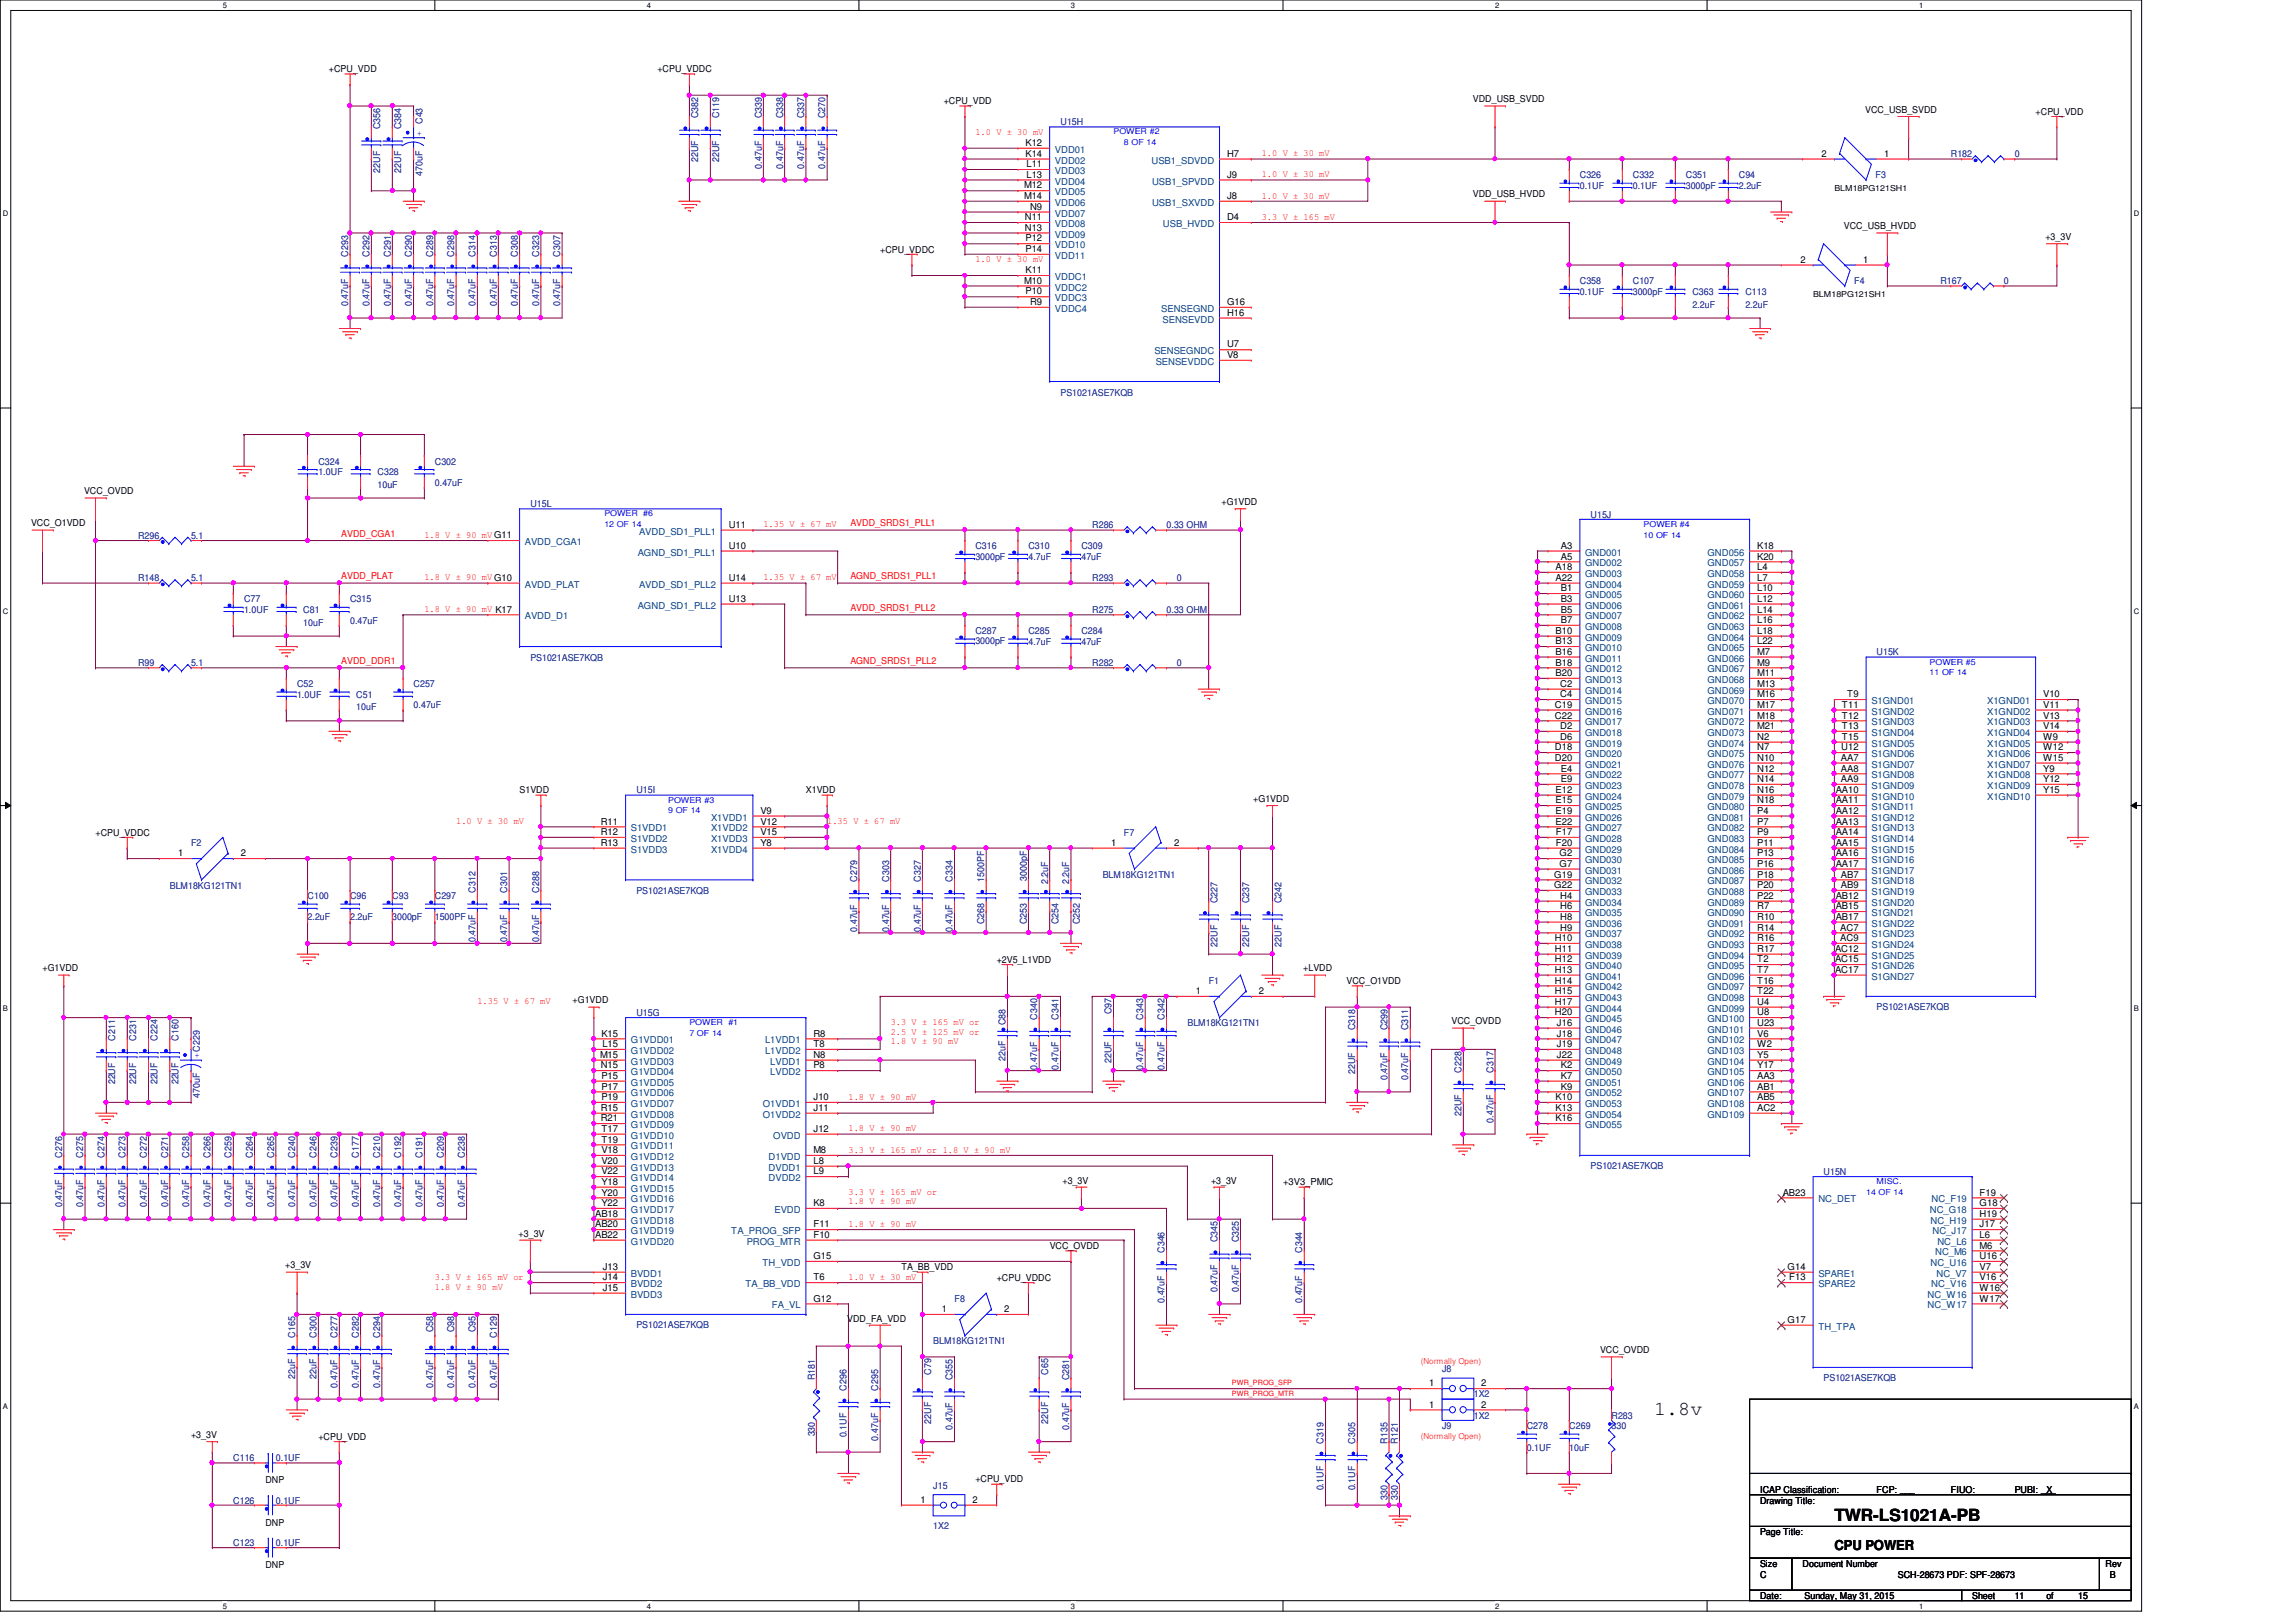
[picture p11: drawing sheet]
<svg xmlns="http://www.w3.org/2000/svg" width="297mm" height="210mm" viewBox="0 0 297 210" stroke-linecap="round" stroke-linejoin="round" font-family="sans-serif">
<defs><g id="words">
<text font-size="2.6" x="214" y="183.1">1.8v</text>
<text font-size="2.2" x="237.3" y="196.8">TWR-LS1021A-PB</text>
<text font-size="1.8" x="237.3" y="200.5">CPU POWER</text>
<g font-size="1.2">
<text x="42.5" y="9.4">+CPU_VDD</text>
<text x="85" y="9.4">+CPU_VDDC</text>
<text x="122.1" y="13.5">+CPU_VDD</text>
<text x="190.5" y="13.2">VDD_USB_SVDD</text>
<text x="241.3" y="14.6">VCC_USB_SVDD</text>
<text x="263.4" y="14.9">+CPU_VDD</text>
<text x="132.7" y="18.9">K12</text>
<text x="132.7" y="20.3">K14</text>
<text x="132.8" y="21.6">L11</text>
<text x="132.8" y="23">L13</text>
<text x="158.7" y="20.3">H7</text>
<text x="158.7" y="23">J9</text>
<text x="235.7" y="20.3">2</text>
<text x="243.8" y="20.3">1</text>
<text x="132.5" y="24.4">M12</text>
<text x="132.5" y="25.7">M14</text>
<text x="132.6" y="28.5">N11</text>
<text x="132.6" y="29.8">N13</text>
<text x="133.3" y="27.1">N9</text>
<text x="158.7" y="25.7">J8</text>
<text x="158.7" y="28.5">D4</text>
<text x="190.5" y="25.5">VDD_USB_HVDD</text>
<text x="238.5" y="29.7">VCC_USB_HVDD</text>
<text x="113.9" y="32.7">+CPU_VDDC</text>
<text x="132.7" y="31.2">P12</text>
<text x="132.7" y="32.6">P14</text>
<text x="132.7" y="35.3">K11</text>
<text x="232.9" y="34">2</text>
<text x="241" y="34">1</text>
<text x="264.6" y="31">+3_3V</text>
<text x="132.5" y="36.7">M10</text>
<text x="132.7" y="38.1">P10</text>
<text x="133.3" y="39.5">R9</text>
<text x="158.7" y="39.5">G16</text>
<text x="158.7" y="40.9">H16</text>
<text x="158.7" y="45">U7</text>
<text x="158.7" y="46.3">V8</text>
<text x="10.9" y="64">VCC_OVDD</text>
<text x="158" y="65.3">+G1VDD</text>
<text x="4" y="68.1">VCC_O1VDD</text>
<text x="94.3" y="71">U10</text>
<text x="94.3" y="68.3">U11</text>
<text x="201.9" y="71">A3</text>
<text x="227.3" y="71">K18</text>
<text x="94.3" y="77.9">U13</text>
<text x="94.3" y="75.1">U14</text>
<text x="201.2" y="73.7">A18</text>
<text x="201.2" y="75.1">A22</text>
<text x="201.9" y="72.4">A5</text>
<text x="201.9" y="76.5">B1</text>
<text x="201.9" y="77.9">B3</text>
<text x="227.3" y="72.4">K20</text>
<text x="227.3" y="73.7">L4</text>
<text x="227.3" y="75.1">L7</text>
<text x="227.3" y="76.5">L10</text>
<text x="227.3" y="77.9">L12</text>
<text x="201.2" y="82">B10</text>
<text x="201.2" y="83.4">B13</text>
<text x="201.9" y="79.2">B5</text>
<text x="201.9" y="80.6">B7</text>
<text x="227.3" y="79.2">L14</text>
<text x="227.3" y="80.6">L16</text>
<text x="227.3" y="82">L18</text>
<text x="227.3" y="83.4">L22</text>
<text x="201.2" y="84.7">B16</text>
<text x="201.2" y="86.1">B18</text>
<text x="201.2" y="87.5">B20</text>
<text x="201.8" y="88.9">C2</text>
<text x="227.3" y="86.1">M9</text>
<text x="227.3" y="87.5">M11</text>
<text x="227.3" y="88.9">M13</text>
<text x="227.3" y="84.7">M7</text>
<text x="201.2" y="91.6">C19</text>
<text x="201.2" y="93">C22</text>
<text x="201.8" y="90.2">C4</text>
<text x="201.8" y="94.3">D2</text>
<text x="201.8" y="95.7">D6</text>
<text x="227.3" y="90.2">M16</text>
<text x="227.3" y="91.6">M17</text>
<text x="227.3" y="93">M18</text>
<text x="227.3" y="94.3">M21</text>
<text x="227.3" y="95.7">N2</text>
<text x="238.3" y="91.6">T11</text>
<text x="238.3" y="93">T12</text>
<text x="238.3" y="94.3">T13</text>
<text x="238.3" y="95.7">T15</text>
<text x="239" y="90.2">T9</text>
<text x="264.3" y="90.2">V10</text>
<text x="264.3" y="91.6">V11</text>
<text x="264.3" y="93">V13</text>
<text x="264.3" y="94.3">V14</text>
<text x="264.3" y="95.7">W9</text>
<text x="201.2" y="97.1">D18</text>
<text x="201.2" y="98.4">D20</text>
<text x="201.9" y="99.8">E4</text>
<text x="201.9" y="101.2">E9</text>
<text x="227.3" y="97.1">N7</text>
<text x="227.3" y="98.4">N10</text>
<text x="227.3" y="99.8">N12</text>
<text x="227.3" y="101.2">N14</text>
<text x="238.2" y="98.4">AA7</text>
<text x="238.2" y="99.8">AA8</text>
<text x="238.2" y="101.2">AA9</text>
<text x="238.2" y="97.1">U12</text>
<text x="264.3" y="97.1">W12</text>
<text x="264.3" y="98.4">W15</text>
<text x="264.3" y="99.8">Y9</text>
<text x="264.3" y="101.2">Y12</text>
<text x="67.2" y="102.6">S1VDD</text>
<text x="77.7" y="106.7">R11</text>
<text x="98.4" y="105.3">V9</text>
<text x="98.4" y="106.7">V12</text>
<text x="104.3" y="102.6">X1VDD</text>
<text x="162.1" y="103.7">+G1VDD</text>
<text x="201.2" y="102.6">E12</text>
<text x="201.2" y="103.9">E15</text>
<text x="201.2" y="105.3">E19</text>
<text x="201.2" y="106.7">E22</text>
<text x="227.3" y="102.6">N16</text>
<text x="227.3" y="103.9">N18</text>
<text x="227.3" y="105.3">P4</text>
<text x="227.3" y="106.7">P7</text>
<text x="237.5" y="102.6">AA10</text>
<text x="237.5" y="103.9">AA11</text>
<text x="237.5" y="105.3">AA12</text>
<text x="237.5" y="106.7">AA13</text>
<text x="264.3" y="102.6">Y15</text>
<text x="12.4" y="108.1">+CPU_VDDC</text>
<text x="23.1" y="110.8">1</text>
<text x="31.2" y="110.8">2</text>
<text x="77.7" y="108">R12</text>
<text x="77.7" y="109.4">R13</text>
<text x="98.4" y="108">V15</text>
<text x="98.4" y="109.4">Y8</text>
<text x="143.8" y="109.4">1</text>
<text x="151.9" y="109.4">2</text>
<text x="201.1" y="113.5">G19</text>
<text x="201.3" y="108">F17</text>
<text x="201.3" y="109.4">F20</text>
<text x="201.8" y="110.8">G2</text>
<text x="201.8" y="112.1">G7</text>
<text x="227.3" y="108">P9</text>
<text x="227.3" y="109.4">P11</text>
<text x="227.3" y="110.8">P13</text>
<text x="227.3" y="112.1">P16</text>
<text x="227.3" y="113.5">P18</text>
<text x="237.5" y="108">AA14</text>
<text x="237.5" y="109.4">AA15</text>
<text x="237.5" y="110.8">AA16</text>
<text x="237.5" y="112.1">AA17</text>
<text x="238.2" y="113.5">AB7</text>
<text x="201.1" y="114.9">G22</text>
<text x="201.8" y="116.3">H4</text>
<text x="201.8" y="117.6">H6</text>
<text x="201.8" y="119">H8</text>
<text x="227.3" y="114.9">P20</text>
<text x="227.3" y="116.3">P22</text>
<text x="227.3" y="117.6">R7</text>
<text x="227.3" y="119">R10</text>
<text x="237.5" y="116.3">AB12</text>
<text x="237.5" y="117.6">AB15</text>
<text x="237.5" y="119">AB17</text>
<text x="238.2" y="114.9">AB9</text>
<text x="5.5" y="125.7">+G1VDD</text>
<text x="128.9" y="124.6">+2V5_L1VDD</text>
<text x="168.6" y="125.7">+LVDD</text>
<text x="201.2" y="121.8">H10</text>
<text x="201.2" y="123.1">H11</text>
<text x="201.2" y="124.5">H12</text>
<text x="201.2" y="125.9">H13</text>
<text x="201.8" y="120.4">H9</text>
<text x="227.3" y="120.4">R14</text>
<text x="227.3" y="121.8">R16</text>
<text x="227.3" y="123.1">R17</text>
<text x="227.3" y="124.5">T2</text>
<text x="227.3" y="125.9">T7</text>
<text x="237.4" y="123.1">AC12</text>
<text x="237.4" y="124.5">AC15</text>
<text x="237.4" y="125.9">AC17</text>
<text x="238.1" y="120.4">AC7</text>
<text x="238.1" y="121.8">AC9</text>
<text x="74.1" y="129.8">+G1VDD</text>
<text x="154.7" y="128.6">1</text>
<text x="162.9" y="128.6">2</text>
<text x="174.2" y="127.3">VCC_O1VDD</text>
<text x="201.2" y="127.3">H14</text>
<text x="201.2" y="128.6">H15</text>
<text x="201.2" y="130">H17</text>
<text x="201.2" y="131.4">H20</text>
<text x="227.3" y="127.3">T16</text>
<text x="227.3" y="128.6">T22</text>
<text x="227.3" y="130">U4</text>
<text x="227.3" y="131.4">U8</text>
<text x="77.6" y="136.9">M15</text>
<text x="77.8" y="134.1">K15</text>
<text x="77.9" y="135.5">L15</text>
<text x="105.2" y="134.1">R8</text>
<text x="105.2" y="135.5">T8</text>
<text x="105.2" y="136.9">N8</text>
<text x="187.8" y="132.5">VCC_OVDD</text>
<text x="201.4" y="132.7">J16</text>
<text x="201.4" y="134.1">J18</text>
<text x="201.4" y="135.5">J19</text>
<text x="201.4" y="136.9">J22</text>
<text x="227.3" y="132.7">U23</text>
<text x="227.3" y="134.1">V6</text>
<text x="227.3" y="135.5">W2</text>
<text x="227.3" y="136.9">Y5</text>
<text x="77.7" y="138.2">N15</text>
<text x="77.7" y="143.7">R15</text>
<text x="77.8" y="139.6">P15</text>
<text x="77.8" y="141">P17</text>
<text x="77.8" y="142.3">P19</text>
<text x="105.2" y="138.2">P8</text>
<text x="105.2" y="142.3">J10</text>
<text x="105.2" y="143.7">J11</text>
<text x="201.2" y="142.3">K10</text>
<text x="201.2" y="143.7">K13</text>
<text x="201.9" y="138.2">K2</text>
<text x="201.9" y="139.6">K7</text>
<text x="201.9" y="141">K9</text>
<text x="227.3" y="138.2">Y17</text>
<text x="227.3" y="139.6">AA3</text>
<text x="227.3" y="141">AB1</text>
<text x="227.3" y="142.3">AB5</text>
<text x="227.3" y="143.7">AC2</text>
<text x="77.7" y="145.1">R21</text>
<text x="77.8" y="146.4">T17</text>
<text x="77.8" y="147.8">T19</text>
<text x="77.8" y="149.2">V18</text>
<text x="105.2" y="146.4">J12</text>
<text x="105.2" y="149.2">M8</text>
<text x="201.2" y="145.1">K16</text>
<text x="77.8" y="150.6">V20</text>
<text x="77.8" y="151.9">V22</text>
<text x="77.8" y="153.3">Y18</text>
<text x="77.8" y="154.7">Y20</text>
<text x="105.2" y="150.6">L8</text>
<text x="105.2" y="151.9">L9</text>
<text x="137.5" y="153.1">+3_3V</text>
<text x="156.7" y="153.1">+3_3V</text>
<text x="166" y="153.4">+3V3_PMIC</text>
<text x="230.6" y="154.7">AB23</text>
<text x="256.1" y="154.7">F19</text>
<text x="67.1" y="160">+3_3V</text>
<text x="77" y="157.4">AB18</text>
<text x="77" y="158.8">AB20</text>
<text x="77" y="160.1">AB22</text>
<text x="77.8" y="156">Y22</text>
<text x="105.2" y="156">K8</text>
<text x="105.2" y="160.1">F10</text>
<text x="105.2" y="158.8">F11</text>
<text x="135.8" y="161.6">VCC_OVDD</text>
<text x="256.1" y="156">G18</text>
<text x="256.1" y="157.4">H19</text>
<text x="256.1" y="158.8">J17</text>
<text x="256.1" y="160.1">L6</text>
<text x="256.1" y="161.5">M6</text>
<text x="36.9" y="164.1">+3_3V</text>
<text x="78" y="164.3">J13</text>
<text x="78" y="165.7">J14</text>
<text x="78" y="167">J15</text>
<text x="105.2" y="162.9">G15</text>
<text x="105.2" y="165.7">T6</text>
<text x="116.6" y="164.3">TA_BB_VDD</text>
<text x="128.9" y="165.7">+CPU_VDDC</text>
<text x="231.3" y="164.3">G14</text>
<text x="231.5" y="165.7">F13</text>
<text x="256.1" y="162.9">U16</text>
<text x="256.1" y="164.3">V7</text>
<text x="256.1" y="165.7">V16</text>
<text x="256.1" y="167">W16</text>
<text x="105.2" y="168.4">G12</text>
<text x="109.6" y="171.1">VDD_FA_VDD</text>
<text x="121.8" y="169.8">1</text>
<text x="129.9" y="169.8">2</text>
<text x="231.3" y="171.2">G17</text>
<text x="256.1" y="168.4">W17</text>
<text x="184.9" y="179.4">1</text>
<text x="191.6" y="179.4">2</text>
<text x="207" y="175">VCC_OVDD</text>
<text x="184.9" y="182.1">1</text>
<text x="191.6" y="182.1">2</text>
<text x="24.7" y="186">+3_3V</text>
<text x="34.3" y="191.9">DNP</text>
<text x="41.2" y="186.3">+CPU_VDD</text>
<text x="126.2" y="191.8">+CPU_VDD</text>
<text x="34.3" y="197.4">DNP</text>
<text x="119.1" y="194.4">1</text>
<text x="125.8" y="194.4">2</text>
<text x="227.7" y="194.5">Drawing Title:</text>
<text x="227.7" y="193.2">ICAP Classification:</text>
<text x="242.8" y="193.2">FCP: ___</text>
<text x="252.4" y="193.2">FIUO:</text>
<text x="260.6" y="193.2">PUBI: ___</text>
<text x="264.7" y="193.2">X</text>
<text x="34.3" y="202.9">DNP</text>
<text x="227.7" y="202.7">Size</text>
<text x="227.7" y="198.6">Page Title:</text>
<text x="233.2" y="202.7">Document Number</text>
<text x="272.4" y="202.7">Rev</text>
<text x="227.7" y="206.9">Date:</text>
<text x="227.7" y="204.1">C</text>
<text x="233.5" y="206.9">Sunday, May 31, 2015</text>
<text x="245.5" y="204.1">SCH-28673 PDF: SPF-28673</text>
<text x="255.1" y="206.9">Sheet</text>
<text x="260.6" y="206.9">11</text>
<text x="264.7" y="206.9">of</text>
<text x="268.9" y="206.9">15</text>
<text x="273" y="204.1">B</text>
</g>
<g font-size="1.2" fill="#000080">
<text x="49.2" y="16.7" transform="rotate(-90 49.2 16.7)">C356</text>
<text x="51.9" y="16.7" transform="rotate(-90 51.9 16.7)">C384</text>
<text x="54.6" y="16" transform="rotate(-90 54.6 16)">C43</text>
<text x="90.3" y="15.3" transform="rotate(-90 90.3 15.3)">C382</text>
<text x="93" y="15.3" transform="rotate(-90 93 15.3)">C119</text>
<text x="98.5" y="15.3" transform="rotate(-90 98.5 15.3)">C339</text>
<text x="101.3" y="15.3" transform="rotate(-90 101.3 15.3)">C338</text>
<text x="104.1" y="15.3" transform="rotate(-90 104.1 15.3)">C337</text>
<text x="106.8" y="15.3" transform="rotate(-90 106.8 15.3)">C270</text>
<text x="137.2" y="16.2">U15H</text>
<text x="49.2" y="22.4" transform="rotate(-90 49.2 22.4)">22UF</text>
<text x="51.9" y="22.4" transform="rotate(-90 51.9 22.4)">22UF</text>
<text x="54.6" y="22.7" transform="rotate(-90 54.6 22.7)">470uF</text>
<text x="90.3" y="21" transform="rotate(-90 90.3 21)">22UF</text>
<text x="93" y="21" transform="rotate(-90 93 21)">22UF</text>
<text x="98.5" y="21.8" transform="rotate(-90 98.5 21.8)">0.47uF</text>
<text x="101.3" y="21.8" transform="rotate(-90 101.3 21.8)">0.47uF</text>
<text x="104.1" y="21.8" transform="rotate(-90 104.1 21.8)">0.47uF</text>
<text x="106.8" y="21.8" transform="rotate(-90 106.8 21.8)">0.47uF</text>
<text x="204.4" y="23.1">C326</text>
<text x="211.2" y="23.1">C332</text>
<text x="218.1" y="23.1">C351</text>
<text x="225" y="23.1">C94</text>
<text x="242.7" y="23.1">F3</text>
<text x="252.4" y="20.3">R182</text>
<text x="260.6" y="20.3">0</text>
<text x="204.4" y="24.4">0.1UF</text>
<text x="211.2" y="24.4">0.1UF</text>
<text x="218.1" y="24.4">3000pF</text>
<text x="225" y="24.4">2.2uF</text>
<text x="45" y="33.2" transform="rotate(-90 45 33.2)">C293</text>
<text x="47.8" y="33.2" transform="rotate(-90 47.8 33.2)">C292</text>
<text x="50.5" y="33.2" transform="rotate(-90 50.5 33.2)">C291</text>
<text x="53.3" y="33.2" transform="rotate(-90 53.3 33.2)">C290</text>
<text x="56" y="33.2" transform="rotate(-90 56 33.2)">C289</text>
<text x="58.8" y="33.2" transform="rotate(-90 58.8 33.2)">C298</text>
<text x="61.5" y="33.2" transform="rotate(-90 61.5 33.2)">C314</text>
<text x="64.3" y="33.2" transform="rotate(-90 64.3 33.2)">C313</text>
<text x="67" y="33.2" transform="rotate(-90 67 33.2)">C308</text>
<text x="69.8" y="33.2" transform="rotate(-90 69.8 33.2)">C323</text>
<text x="72.5" y="33.2" transform="rotate(-90 72.5 33.2)">C307</text>
<text x="45" y="39.6" transform="rotate(-90 45 39.6)">0.47uF</text>
<text x="47.8" y="39.6" transform="rotate(-90 47.8 39.6)">0.47uF</text>
<text x="50.5" y="39.6" transform="rotate(-90 50.5 39.6)">0.47uF</text>
<text x="53.3" y="39.6" transform="rotate(-90 53.3 39.6)">0.47uF</text>
<text x="56" y="39.6" transform="rotate(-90 56 39.6)">0.47uF</text>
<text x="58.8" y="39.6" transform="rotate(-90 58.8 39.6)">0.47uF</text>
<text x="61.5" y="39.6" transform="rotate(-90 61.5 39.6)">0.47uF</text>
<text x="64.3" y="39.6" transform="rotate(-90 64.3 39.6)">0.47uF</text>
<text x="67" y="39.6" transform="rotate(-90 67 39.6)">0.47uF</text>
<text x="69.8" y="39.6" transform="rotate(-90 69.8 39.6)">0.47uF</text>
<text x="72.5" y="39.6" transform="rotate(-90 72.5 39.6)">0.47uF</text>
<text x="204.4" y="36.8">C358</text>
<text x="204.4" y="38.1">0.1UF</text>
<text x="211.2" y="36.8">C107</text>
<text x="211.2" y="38.1">3000pF</text>
<text x="218.9" y="38.1">C363</text>
<text x="218.9" y="39.8">2.2uF</text>
<text x="225.8" y="38.1">C113</text>
<text x="225.8" y="39.8">2.2uF</text>
<text x="239.9" y="36.8">F4</text>
<text x="251" y="36.8">R167</text>
<text x="259.2" y="36.8">0</text>
<text x="137.2" y="51.2">PS1021ASE7KQB</text>
<text x="41.2" y="60.1">C324</text>
<text x="41.2" y="61.5">1.0UF</text>
<text x="48.8" y="61.5">C328</text>
<text x="48.8" y="63.1">10uF</text>
<text x="56.3" y="60.1">C302</text>
<text x="56.3" y="62.9">0.47uF</text>
<text x="68.6" y="65.6">U15L</text>
<text x="17.9" y="69.7">R296</text>
<text x="24.7" y="69.7">5.1</text>
<text x="126.2" y="71.1">C316</text>
<text x="133.1" y="71.1">C310</text>
<text x="139.9" y="71.1">C309</text>
<text x="141.3" y="68.3">R286</text>
<text x="150.9" y="68.3">0.33 OHM</text>
<text x="205.8" y="67">U15J</text>
<text x="17.9" y="75.2">R148</text>
<text x="24.7" y="75.2">5.1</text>
<text x="31.6" y="77.9">C77</text>
<text x="45.3" y="77.9">C315</text>
<text x="126.2" y="72.4">3000pF</text>
<text x="133.1" y="72.4">4.7uF</text>
<text x="139.9" y="72.4">47uF</text>
<text x="141.3" y="75.2">R293</text>
<text x="152.3" y="75.2">0</text>
<text x="31.6" y="79.3">1.0UF</text>
<text x="39.2" y="79.3">C81</text>
<text x="39.2" y="80.9">10uF</text>
<text x="45.3" y="80.7">0.47uF</text>
<text x="126.2" y="82">C287</text>
<text x="126.2" y="83.3">3000pF</text>
<text x="133.1" y="82">C285</text>
<text x="133.1" y="83.4">4.7uF</text>
<text x="139.9" y="82">C284</text>
<text x="139.9" y="83.4">47uF</text>
<text x="141.3" y="79.3">R275</text>
<text x="150.9" y="79.3">0.33 OHM</text>
<text x="17.9" y="86.1">R99</text>
<text x="24.7" y="86.1">5.1</text>
<text x="38.4" y="88.9">C52</text>
<text x="53.5" y="88.9">C257</text>
<text x="68.6" y="85.5">PS1021ASE7KQB</text>
<text x="141.3" y="86.1">R282</text>
<text x="152.3" y="86.1">0</text>
<text x="242.8" y="84.8">U15K</text>
<text x="38.4" y="90.3">1.0UF</text>
<text x="46.1" y="90.3">C51</text>
<text x="46.1" y="91.9">10uF</text>
<text x="53.5" y="91.7">0.47uF</text>
<text x="82.3" y="102.6">U15I</text>
<text x="24.7" y="109.5">F2</text>
<text x="132.8" y="114" transform="rotate(-90 132.8 114)">3000pF</text>
<text x="142.7" y="113.6">BLM18KG121TN1</text>
<text x="145.4" y="108.1">F7</text>
<text x="22" y="115">BLM18KG121TN1</text>
<text x="39.8" y="116.3">C100</text>
<text x="39.8" y="119.1">2.2uF</text>
<text x="45.3" y="116.3">C96</text>
<text x="45.3" y="119.1">2.2uF</text>
<text x="50.8" y="116.3">C93</text>
<text x="50.8" y="119.1">3000pF</text>
<text x="56.3" y="116.3">C297</text>
<text x="56.3" y="119.1">1500PF</text>
<text x="61.5" y="115.5" transform="rotate(-90 61.5 115.5)">C312</text>
<text x="65.6" y="115.5" transform="rotate(-90 65.6 115.5)">C301</text>
<text x="69.8" y="115.5" transform="rotate(-90 69.8 115.5)">C288</text>
<text x="82.3" y="115.7">PS1021ASE7KQB</text>
<text x="110.9" y="114.1" transform="rotate(-90 110.9 114.1)">C279</text>
<text x="115" y="114.1" transform="rotate(-90 115 114.1)">C303</text>
<text x="119.1" y="114.1" transform="rotate(-90 119.1 114.1)">C327</text>
<text x="123.2" y="114.1" transform="rotate(-90 123.2 114.1)">C334</text>
<text x="127.3" y="119.6" transform="rotate(-90 127.3 119.6)">C268</text>
<text x="127.3" y="114.1" transform="rotate(-90 127.3 114.1)">1500PF</text>
<text x="132.8" y="119.6" transform="rotate(-90 132.8 119.6)">C253</text>
<text x="135.6" y="114.4" transform="rotate(-90 135.6 114.4)">2.2uF</text>
<text x="136.9" y="119.6" transform="rotate(-90 136.9 119.6)">C254</text>
<text x="138.3" y="114.4" transform="rotate(-90 138.3 114.4)">2.2uF</text>
<text x="139.7" y="119.6" transform="rotate(-90 139.7 119.6)">C252</text>
<text x="157.5" y="116.8" transform="rotate(-90 157.5 116.8)">C227</text>
<text x="161.6" y="116.8" transform="rotate(-90 161.6 116.8)">C237</text>
<text x="165.8" y="116.8" transform="rotate(-90 165.8 116.8)">C242</text>
<text x="61.5" y="121.9" transform="rotate(-90 61.5 121.9)">0.47uF</text>
<text x="65.6" y="121.9" transform="rotate(-90 65.6 121.9)">0.47uF</text>
<text x="69.8" y="121.9" transform="rotate(-90 69.8 121.9)">0.47uF</text>
<text x="110.9" y="120.6" transform="rotate(-90 110.9 120.6)">0.47uF</text>
<text x="115" y="120.6" transform="rotate(-90 115 120.6)">0.47uF</text>
<text x="119.1" y="120.6" transform="rotate(-90 119.1 120.6)">0.47uF</text>
<text x="123.2" y="120.6" transform="rotate(-90 123.2 120.6)">0.47uF</text>
<text x="157.5" y="122.5" transform="rotate(-90 157.5 122.5)">22UF</text>
<text x="161.6" y="122.5" transform="rotate(-90 161.6 122.5)">22UF</text>
<text x="165.8" y="122.5" transform="rotate(-90 165.8 122.5)">22UF</text>
<text x="82.3" y="131.4">U15G</text>
<text x="134.2" y="131.9" transform="rotate(-90 134.2 131.9)">C340</text>
<text x="136.9" y="131.9" transform="rotate(-90 136.9 131.9)">C341</text>
<text x="143.8" y="131.2" transform="rotate(-90 143.8 131.2)">C97</text>
<text x="147.9" y="131.9" transform="rotate(-90 147.9 131.9)">C343</text>
<text x="150.7" y="131.9" transform="rotate(-90 150.7 131.9)">C342</text>
<text x="156.4" y="127.3">F1</text>
<text x="242.8" y="130.7">PS1021ASE7KQB</text>
<text x="14.9" y="134.7" transform="rotate(-90 14.9 134.7)">C211</text>
<text x="17.6" y="134.7" transform="rotate(-90 17.6 134.7)">C231</text>
<text x="20.4" y="134.7" transform="rotate(-90 20.4 134.7)">C224</text>
<text x="23.1" y="134.7" transform="rotate(-90 23.1 134.7)">C160</text>
<text x="25.9" y="136.1" transform="rotate(-90 25.9 136.1)">C229</text>
<text x="130.1" y="137.3" transform="rotate(-90 130.1 137.3)">22uF</text>
<text x="130.1" y="132.6" transform="rotate(-90 130.1 132.6)">C88</text>
<text x="143.8" y="137.5" transform="rotate(-90 143.8 137.5)">22UF</text>
<text x="153.6" y="132.8">BLM18KG121TN1</text>
<text x="175.3" y="133.3" transform="rotate(-90 175.3 133.3)">C318</text>
<text x="179.5" y="133.3" transform="rotate(-90 179.5 133.3)">C299</text>
<text x="182.2" y="133.3" transform="rotate(-90 182.2 133.3)">C311</text>
<text x="14.9" y="140.3" transform="rotate(-90 14.9 140.3)">22UF</text>
<text x="17.6" y="140.3" transform="rotate(-90 17.6 140.3)">22UF</text>
<text x="20.4" y="140.3" transform="rotate(-90 20.4 140.3)">22UF</text>
<text x="23.1" y="140.3" transform="rotate(-90 23.1 140.3)">22UF</text>
<text x="25.9" y="142.1" transform="rotate(-90 25.9 142.1)">470uF</text>
<text x="134.2" y="138.4" transform="rotate(-90 134.2 138.4)">0.47uF</text>
<text x="136.9" y="138.4" transform="rotate(-90 136.9 138.4)">0.47uF</text>
<text x="147.9" y="138.4" transform="rotate(-90 147.9 138.4)">0.47uF</text>
<text x="150.7" y="138.4" transform="rotate(-90 150.7 138.4)">0.47uF</text>
<text x="175.3" y="138.9" transform="rotate(-90 175.3 138.9)">22UF</text>
<text x="179.5" y="139.7" transform="rotate(-90 179.5 139.7)">0.47uF</text>
<text x="182.2" y="139.7" transform="rotate(-90 182.2 139.7)">0.47uF</text>
<text x="189.1" y="138.8" transform="rotate(-90 189.1 138.8)">C228</text>
<text x="193.2" y="138.8" transform="rotate(-90 193.2 138.8)">C317</text>
<text x="8" y="149.8" transform="rotate(-90 8 149.8)">C276</text>
<text x="10.7" y="149.8" transform="rotate(-90 10.7 149.8)">C275</text>
<text x="13.5" y="149.8" transform="rotate(-90 13.5 149.8)">C274</text>
<text x="16.3" y="149.8" transform="rotate(-90 16.3 149.8)">C273</text>
<text x="19" y="149.8" transform="rotate(-90 19 149.8)">C272</text>
<text x="21.8" y="149.8" transform="rotate(-90 21.8 149.8)">C271</text>
<text x="24.5" y="149.8" transform="rotate(-90 24.5 149.8)">C258</text>
<text x="27.2" y="149.8" transform="rotate(-90 27.2 149.8)">C266</text>
<text x="30" y="149.8" transform="rotate(-90 30 149.8)">C259</text>
<text x="32.7" y="149.8" transform="rotate(-90 32.7 149.8)">C264</text>
<text x="35.5" y="149.8" transform="rotate(-90 35.5 149.8)">C265</text>
<text x="38.2" y="149.8" transform="rotate(-90 38.2 149.8)">C240</text>
<text x="40.9" y="149.8" transform="rotate(-90 40.9 149.8)">C246</text>
<text x="43.7" y="149.8" transform="rotate(-90 43.7 149.8)">C239</text>
<text x="46.4" y="149.8" transform="rotate(-90 46.4 149.8)">C177</text>
<text x="49.2" y="149.8" transform="rotate(-90 49.2 149.8)">C210</text>
<text x="51.9" y="149.8" transform="rotate(-90 51.9 149.8)">C192</text>
<text x="54.6" y="149.8" transform="rotate(-90 54.6 149.8)">C191</text>
<text x="57.4" y="149.8" transform="rotate(-90 57.4 149.8)">C209</text>
<text x="60.2" y="149.8" transform="rotate(-90 60.2 149.8)">C238</text>
<text x="189.1" y="144.4" transform="rotate(-90 189.1 144.4)">22UF</text>
<text x="193.2" y="145.2" transform="rotate(-90 193.2 145.2)">0.47uF</text>
<text x="205.8" y="151.3">PS1021ASE7KQB</text>
<text x="235.9" y="152">U15N</text>
<text x="8" y="156.2" transform="rotate(-90 8 156.2)">0.47uF</text>
<text x="10.7" y="156.2" transform="rotate(-90 10.7 156.2)">0.47uF</text>
<text x="13.5" y="156.2" transform="rotate(-90 13.5 156.2)">0.47uF</text>
<text x="16.3" y="156.2" transform="rotate(-90 16.3 156.2)">0.47uF</text>
<text x="19" y="156.2" transform="rotate(-90 19 156.2)">0.47uF</text>
<text x="21.8" y="156.2" transform="rotate(-90 21.8 156.2)">0.47uF</text>
<text x="24.5" y="156.2" transform="rotate(-90 24.5 156.2)">0.47uF</text>
<text x="27.2" y="156.2" transform="rotate(-90 27.2 156.2)">0.47uF</text>
<text x="30" y="156.2" transform="rotate(-90 30 156.2)">0.47uF</text>
<text x="32.7" y="156.2" transform="rotate(-90 32.7 156.2)">0.47uF</text>
<text x="35.5" y="156.2" transform="rotate(-90 35.5 156.2)">0.47uF</text>
<text x="38.2" y="156.2" transform="rotate(-90 38.2 156.2)">0.47uF</text>
<text x="40.9" y="156.2" transform="rotate(-90 40.9 156.2)">0.47uF</text>
<text x="43.7" y="156.2" transform="rotate(-90 43.7 156.2)">0.47uF</text>
<text x="46.4" y="156.2" transform="rotate(-90 46.4 156.2)">0.47uF</text>
<text x="49.2" y="156.2" transform="rotate(-90 49.2 156.2)">0.47uF</text>
<text x="51.9" y="156.2" transform="rotate(-90 51.9 156.2)">0.47uF</text>
<text x="54.6" y="156.2" transform="rotate(-90 54.6 156.2)">0.47uF</text>
<text x="57.4" y="156.2" transform="rotate(-90 57.4 156.2)">0.47uF</text>
<text x="60.2" y="156.2" transform="rotate(-90 60.2 156.2)">0.47uF</text>
<text x="157.5" y="160.7" transform="rotate(-90 157.5 160.7)">C345</text>
<text x="160.3" y="160.7" transform="rotate(-90 160.3 160.7)">C325</text>
<text x="150.7" y="162.1" transform="rotate(-90 150.7 162.1)">C346</text>
<text x="157.5" y="167.2" transform="rotate(-90 157.5 167.2)">0.47uF</text>
<text x="160.3" y="167.2" transform="rotate(-90 160.3 167.2)">0.47uF</text>
<text x="168.5" y="162.1" transform="rotate(-90 168.5 162.1)">C344</text>
<text x="38.2" y="173.1" transform="rotate(-90 38.2 173.1)">C165</text>
<text x="40.9" y="173.1" transform="rotate(-90 40.9 173.1)">C300</text>
<text x="43.7" y="173.1" transform="rotate(-90 43.7 173.1)">C277</text>
<text x="46.4" y="173.1" transform="rotate(-90 46.4 173.1)">C282</text>
<text x="49.2" y="173.1" transform="rotate(-90 49.2 173.1)">C294</text>
<text x="56" y="172.4" transform="rotate(-90 56 172.4)">C58</text>
<text x="58.8" y="172.4" transform="rotate(-90 58.8 172.4)">C98</text>
<text x="61.5" y="172.4" transform="rotate(-90 61.5 172.4)">C95</text>
<text x="64.3" y="173.1" transform="rotate(-90 64.3 173.1)">C129</text>
<text x="82.3" y="171.9">PS1021ASE7KQB</text>
<text x="120.7" y="173.9">BLM18KG121TN1</text>
<text x="123.5" y="168.4">F8</text>
<text x="150.7" y="168.6" transform="rotate(-90 150.7 168.6)">0.47uF</text>
<text x="168.5" y="168.6" transform="rotate(-90 168.5 168.6)">0.47uF</text>
<text x="38.2" y="178.4" transform="rotate(-90 38.2 178.4)">22uF</text>
<text x="40.9" y="178.4" transform="rotate(-90 40.9 178.4)">22uF</text>
<text x="43.7" y="179.5" transform="rotate(-90 43.7 179.5)">0.47uF</text>
<text x="46.4" y="179.5" transform="rotate(-90 46.4 179.5)">0.47uF</text>
<text x="49.2" y="179.5" transform="rotate(-90 49.2 179.5)">0.47uF</text>
<text x="56" y="179.5" transform="rotate(-90 56 179.5)">0.47uF</text>
<text x="58.8" y="179.5" transform="rotate(-90 58.8 179.5)">0.47uF</text>
<text x="61.5" y="179.5" transform="rotate(-90 61.5 179.5)">0.47uF</text>
<text x="64.3" y="179.5" transform="rotate(-90 64.3 179.5)">0.47uF</text>
<text x="105.4" y="178.6" transform="rotate(-90 105.4 178.6)">R181</text>
<text x="109.5" y="179.9" transform="rotate(-90 109.5 179.9)">C296</text>
<text x="113.6" y="179.9" transform="rotate(-90 113.6 179.9)">C295</text>
<text x="120.5" y="177.9" transform="rotate(-90 120.5 177.9)">C79</text>
<text x="123.2" y="178.6" transform="rotate(-90 123.2 178.6)">C355</text>
<text x="135.6" y="177.9" transform="rotate(-90 135.6 177.9)">C65</text>
<text x="138.3" y="178.6" transform="rotate(-90 138.3 178.6)">C281</text>
<text x="186.6" y="177.5">J8</text>
<text x="235.9" y="178.7">PS1021ASE7KQB</text>
<text x="105.4" y="185.8" transform="rotate(-90 105.4 185.8)">330</text>
<text x="109.5" y="186" transform="rotate(-90 109.5 186)">0.1UF</text>
<text x="120.5" y="184.2" transform="rotate(-90 120.5 184.2)">22UF</text>
<text x="123.2" y="185" transform="rotate(-90 123.2 185)">0.47uF</text>
<text x="135.6" y="184.2" transform="rotate(-90 135.6 184.2)">22UF</text>
<text x="138.3" y="185" transform="rotate(-90 138.3 185)">0.47uF</text>
<text x="186.6" y="184.9">J9</text>
<text x="190.7" y="180.8">1X2</text>
<text x="190.7" y="183.6">1X2</text>
<text x="197.5" y="184.9">C278</text>
<text x="203" y="184.9">C269</text>
<text x="208.5" y="183.6">R283</text>
<text x="208.5" y="184.9">330</text>
<text x="30.2" y="189">C116</text>
<text x="35.7" y="189">0.1UF</text>
<text x="113.6" y="186.4" transform="rotate(-90 113.6 186.4)">0.47uF</text>
<text x="171.2" y="186.8" transform="rotate(-90 171.2 186.8)">C319</text>
<text x="175.3" y="186.8" transform="rotate(-90 175.3 186.8)">C305</text>
<text x="179.5" y="186.8" transform="rotate(-90 179.5 186.8)">R135</text>
<text x="180.8" y="186.8" transform="rotate(-90 180.8 186.8)">R121</text>
<text x="197.5" y="187.7">0.1UF</text>
<text x="203" y="187.7">10uF</text>
<text x="30.2" y="194.5">C126</text>
<text x="35.7" y="194.5">0.1UF</text>
<text x="120.7" y="192.6">J15</text>
<text x="120.7" y="197.8">1X2</text>
<text x="171.2" y="192.8" transform="rotate(-90 171.2 192.8)">0.1UF</text>
<text x="175.3" y="192.8" transform="rotate(-90 175.3 192.8)">0.1UF</text>
<text x="179.5" y="194.1" transform="rotate(-90 179.5 194.1)">330</text>
<text x="180.8" y="194.1" transform="rotate(-90 180.8 194.1)">330</text>
<text x="30.2" y="200">C123</text>
<text x="35.7" y="200">0.1UF</text>
</g>
<g font-size="1.2" fill="#00f">
<text x="53.9" y="17.6">+</text>
<text x="25.1" y="136.9">+</text>
</g>
<g font-size="1.2" fill="#f00">
<text x="126.2" y="17.4">1.0 V ± 30 mV</text>
<text x="163.2" y="20.2">1.0 V ± 30 mV</text>
<text x="163.2" y="22.9">1.0 V ± 30 mV</text>
<text x="163.2" y="28.4">3.3 V ± 165 mV</text>
<text x="163.2" y="25.7">1.0 V ± 30 mV</text>
<text x="126.2" y="33.9">1.0 V ± 30 mV</text>
<text x="44.2" y="69.5">AVDD_CGA1</text>
<text x="54.9" y="69.6">1.8 V ± 90 mV G11</text>
<text x="98.8" y="68.2">1.35 V ± 67 mV</text>
<text x="110" y="68.1">AVDD_SRDS1_PLL1</text>
<text x="44.2" y="75">AVDD_PLAT</text>
<text x="54.9" y="75.1">1.8 V ± 90 mV G10</text>
<text x="98.8" y="75.1">1.35 V ± 67 mV</text>
<text x="110" y="75">AGND_SRDS1_PLL1</text>
<text x="54.9" y="79.2">1.8 V ± 90 mV K17</text>
<text x="110" y="79.1">AVDD_SRDS1_PLL2</text>
<text x="44.2" y="85.9">AVDD_DDR1</text>
<text x="110" y="85.9">AGND_SRDS1_PLL2</text>
<text x="59" y="106.6">1.0 V ± 30 mV</text>
<text x="107" y="106.6">1.35 V ± 67 mV</text>
<text x="61.8" y="129.9">1.35 V ± 67 mV</text>
<text x="115.2" y="132.7">3.3 V ± 165 mV or</text>
<text x="115.2" y="133.9">2.5 V ± 125 mV or</text>
<text x="115.2" y="135.1">1.8 V ± 90 mV</text>
<text x="109.8" y="142.3">1.8 V ± 90 mV</text>
<text x="109.8" y="146.4">1.8 V ± 90 mV</text>
<text x="109.8" y="149.1">3.3 V ± 165 mV or 1.8 V ± 90 mV</text>
<text x="109.8" y="154.6">3.3 V ± 165 mV or</text>
<text x="109.8" y="155.8">1.8 V ± 90 mV</text>
<text x="109.8" y="158.7">1.8 V ± 90 mV</text>
<text x="56.3" y="165.6">3.3 V ± 165 mV or</text>
<text x="56.3" y="166.8">1.8 V ± 90 mV</text>
<text x="109.8" y="165.6">1.0 V ± 30 mV</text>
</g>
<g font-size="1.2" fill="#004080">
<text x="136.5" y="19.8">VDD01</text>
<text x="136.5" y="21.2">VDD02</text>
<text x="136.5" y="22.5">VDD03</text>
<text x="136.5" y="23.9">VDD04</text>
<text x="149" y="21.2">USB1_SDVDD</text>
<text x="149.1" y="23.9">USB1_SPVDD</text>
<text x="136.5" y="25.3">VDD05</text>
<text x="136.5" y="26.6">VDD06</text>
<text x="136.5" y="29.4">VDD08</text>
<text x="136.5" y="28">VDD07</text>
<text x="149.1" y="26.6">USB1_SXVDD</text>
<text x="150.4" y="29.4">USB_HVDD</text>
<text x="136.5" y="30.7">VDD09</text>
<text x="136.5" y="32.1">VDD10</text>
<text x="136.5" y="33.5">VDD11</text>
<text x="136.5" y="37.6">VDDC2</text>
<text x="136.5" y="36.2">VDDC1</text>
<text x="136.5" y="39">VDDC3</text>
<text x="136.5" y="40.3">VDDC4</text>
<text x="150.2" y="40.3">SENSEGND</text>
<text x="150.4" y="41.7">SENSEVDD</text>
<text x="149.3" y="45.8">SENSEGNDC</text>
<text x="149.5" y="47.2">SENSEVDDC</text>
<text x="67.9" y="70.5">AVDD_CGA1</text>
<text x="82.5" y="71.9">AGND_SD1_PLL1</text>
<text x="82.7" y="69.2">AVDD_SD1_PLL1</text>
<text x="205.1" y="71.9">GND001</text>
<text x="220.9" y="71.9">GND056</text>
<text x="67.9" y="76">AVDD_PLAT</text>
<text x="82.7" y="76">AVDD_SD1_PLL2</text>
<text x="205.1" y="73.3">GND002</text>
<text x="205.1" y="74.6">GND003</text>
<text x="205.1" y="76">GND004</text>
<text x="205.1" y="77.4">GND005</text>
<text x="220.9" y="73.3">GND057</text>
<text x="220.9" y="74.6">GND058</text>
<text x="220.9" y="76">GND059</text>
<text x="220.9" y="77.4">GND060</text>
<text x="67.9" y="80.1">AVDD_D1</text>
<text x="82.5" y="78.7">AGND_SD1_PLL2</text>
<text x="205.1" y="78.7">GND006</text>
<text x="205.1" y="80.1">GND007</text>
<text x="205.1" y="81.5">GND008</text>
<text x="205.1" y="82.9">GND009</text>
<text x="220.9" y="78.7">GND061</text>
<text x="220.9" y="80.1">GND062</text>
<text x="220.9" y="81.5">GND063</text>
<text x="220.9" y="82.9">GND064</text>
<text x="205.1" y="84.2">GND010</text>
<text x="205.1" y="85.6">GND011</text>
<text x="205.1" y="87">GND012</text>
<text x="205.1" y="88.3">GND013</text>
<text x="205.1" y="89.7">GND014</text>
<text x="220.9" y="84.2">GND065</text>
<text x="220.9" y="87">GND067</text>
<text x="220.9" y="88.3">GND068</text>
<text x="220.9" y="89.7">GND069</text>
<text x="220.9" y="85.6">GND066</text>
<text x="205.1" y="91.1">GND015</text>
<text x="205.1" y="92.5">GND016</text>
<text x="205.1" y="93.9">GND017</text>
<text x="205.1" y="95.2">GND018</text>
<text x="220.9" y="91.1">GND070</text>
<text x="220.9" y="92.5">GND071</text>
<text x="220.9" y="93.9">GND072</text>
<text x="220.9" y="95.2">GND073</text>
<text x="242.1" y="91.1">S1GND01</text>
<text x="242.1" y="92.5">S1GND02</text>
<text x="242.1" y="93.9">S1GND03</text>
<text x="242.1" y="95.2">S1GND04</text>
<text x="257.1" y="91.1">X1GND01</text>
<text x="257.1" y="92.5">X1GND02</text>
<text x="257.1" y="93.9">X1GND03</text>
<text x="257.1" y="95.2">X1GND04</text>
<text x="205.1" y="96.6">GND019</text>
<text x="205.1" y="98">GND020</text>
<text x="205.1" y="99.3">GND021</text>
<text x="205.1" y="100.7">GND022</text>
<text x="220.9" y="96.6">GND074</text>
<text x="220.9" y="98">GND075</text>
<text x="220.9" y="99.3">GND076</text>
<text x="220.9" y="100.7">GND077</text>
<text x="242.1" y="96.6">S1GND05</text>
<text x="242.1" y="98">S1GND06</text>
<text x="242.1" y="99.3">S1GND07</text>
<text x="242.1" y="100.7">S1GND08</text>
<text x="257.1" y="96.6">X1GND05</text>
<text x="257.1" y="98">X1GND06</text>
<text x="257.1" y="99.3">X1GND07</text>
<text x="257.1" y="100.7">X1GND08</text>
<text x="81.6" y="107.6">S1VDD1</text>
<text x="92" y="106.2">X1VDD1</text>
<text x="92" y="107.6">X1VDD2</text>
<text x="205.1" y="102.1">GND023</text>
<text x="205.1" y="103.5">GND024</text>
<text x="205.1" y="104.8">GND025</text>
<text x="205.1" y="106.2">GND026</text>
<text x="205.1" y="107.6">GND027</text>
<text x="220.9" y="102.1">GND078</text>
<text x="220.9" y="103.5">GND079</text>
<text x="220.9" y="104.8">GND080</text>
<text x="220.9" y="106.2">GND081</text>
<text x="220.9" y="107.6">GND082</text>
<text x="242.1" y="102.1">S1GND09</text>
<text x="242.1" y="103.5">S1GND10</text>
<text x="242.1" y="104.8">S1GND11</text>
<text x="242.1" y="106.2">S1GND12</text>
<text x="242.1" y="107.6">S1GND13</text>
<text x="257.1" y="102.1">X1GND09</text>
<text x="257.1" y="103.5">X1GND10</text>
<text x="81.6" y="108.9">S1VDD2</text>
<text x="81.6" y="110.3">S1VDD3</text>
<text x="92" y="108.9">X1VDD3</text>
<text x="92" y="110.3">X1VDD4</text>
<text x="205.1" y="108.9">GND028</text>
<text x="205.1" y="110.3">GND029</text>
<text x="205.1" y="111.7">GND030</text>
<text x="205.1" y="113">GND031</text>
<text x="220.9" y="108.9">GND083</text>
<text x="220.9" y="110.3">GND084</text>
<text x="220.9" y="111.7">GND085</text>
<text x="220.9" y="113">GND086</text>
<text x="242.1" y="108.9">S1GND14</text>
<text x="242.1" y="110.3">S1GND15</text>
<text x="242.1" y="111.7">S1GND16</text>
<text x="242.1" y="113">S1GND17</text>
<text x="205.1" y="114.4">GND032</text>
<text x="205.1" y="115.8">GND033</text>
<text x="205.1" y="117.2">GND034</text>
<text x="205.1" y="118.5">GND035</text>
<text x="205.1" y="119.9">GND036</text>
<text x="220.9" y="114.4">GND087</text>
<text x="220.9" y="115.8">GND088</text>
<text x="220.9" y="117.2">GND089</text>
<text x="220.9" y="118.5">GND090</text>
<text x="220.9" y="119.9">GND091</text>
<text x="242.1" y="114.4">S1GND18</text>
<text x="242.1" y="115.8">S1GND19</text>
<text x="242.1" y="117.2">S1GND20</text>
<text x="242.1" y="118.5">S1GND21</text>
<text x="242.1" y="119.9">S1GND22</text>
<text x="205.1" y="121.3">GND037</text>
<text x="205.1" y="122.6">GND038</text>
<text x="205.1" y="124">GND039</text>
<text x="205.1" y="125.4">GND040</text>
<text x="220.9" y="121.3">GND092</text>
<text x="220.9" y="122.6">GND093</text>
<text x="220.9" y="124">GND094</text>
<text x="220.9" y="125.4">GND095</text>
<text x="242.1" y="121.3">S1GND23</text>
<text x="242.1" y="122.6">S1GND24</text>
<text x="242.1" y="124">S1GND25</text>
<text x="242.1" y="125.4">S1GND26</text>
<text x="205.1" y="126.7">GND041</text>
<text x="205.1" y="128.1">GND042</text>
<text x="205.1" y="129.5">GND043</text>
<text x="205.1" y="130.9">GND044</text>
<text x="220.9" y="126.7">GND096</text>
<text x="220.9" y="128.1">GND097</text>
<text x="220.9" y="129.5">GND098</text>
<text x="220.9" y="130.9">GND099</text>
<text x="242.1" y="126.7">S1GND27</text>
<text x="81.6" y="135">G1VDD01</text>
<text x="81.6" y="136.4">G1VDD02</text>
<text x="81.6" y="137.8">G1VDD03</text>
<text x="99" y="135">L1VDD1</text>
<text x="99" y="136.4">L1VDD2</text>
<text x="99.6" y="137.8">LVDD1</text>
<text x="205.1" y="132.2">GND045</text>
<text x="205.1" y="133.6">GND046</text>
<text x="205.1" y="135">GND047</text>
<text x="205.1" y="136.4">GND048</text>
<text x="205.1" y="137.8">GND049</text>
<text x="220.9" y="132.2">GND100</text>
<text x="220.9" y="133.6">GND101</text>
<text x="220.9" y="135">GND102</text>
<text x="220.9" y="136.4">GND103</text>
<text x="220.9" y="137.8">GND104</text>
<text x="81.6" y="139.1">G1VDD04</text>
<text x="81.6" y="140.5">G1VDD05</text>
<text x="81.6" y="141.9">G1VDD06</text>
<text x="81.6" y="143.2">G1VDD07</text>
<text x="98.7" y="143.2">O1VDD1</text>
<text x="99.6" y="139.1">LVDD2</text>
<text x="205.1" y="139.1">GND050</text>
<text x="205.1" y="140.5">GND051</text>
<text x="205.1" y="141.9">GND052</text>
<text x="205.1" y="143.2">GND053</text>
<text x="220.9" y="139.1">GND105</text>
<text x="220.9" y="140.5">GND106</text>
<text x="220.9" y="141.9">GND107</text>
<text x="220.9" y="143.2">GND108</text>
<text x="81.6" y="144.6">G1VDD08</text>
<text x="81.6" y="146">G1VDD09</text>
<text x="81.6" y="147.3">G1VDD10</text>
<text x="81.6" y="148.7">G1VDD11</text>
<text x="98.7" y="144.6">O1VDD2</text>
<text x="100" y="147.3">OVDD</text>
<text x="205.1" y="144.6">GND054</text>
<text x="205.1" y="146">GND055</text>
<text x="220.9" y="144.6">GND109</text>
<text x="81.6" y="150.1">G1VDD12</text>
<text x="81.6" y="151.5">G1VDD13</text>
<text x="81.6" y="152.8">G1VDD14</text>
<text x="81.6" y="154.2">G1VDD15</text>
<text x="81.6" y="155.6">G1VDD16</text>
<text x="99.4" y="151.5">DVDD1</text>
<text x="99.4" y="150.1">D1VDD</text>
<text x="99.4" y="152.8">DVDD2</text>
<text x="235.2" y="155.6">NC_DET</text>
<text x="249.9" y="155.6">NC_F19</text>
<text x="81.6" y="156.9">G1VDD17</text>
<text x="81.6" y="158.3">G1VDD18</text>
<text x="81.6" y="159.7">G1VDD19</text>
<text x="81.6" y="161">G1VDD20</text>
<text x="94.6" y="159.7">TA_PROG_SFP</text>
<text x="96.6" y="161">PROG_MTR</text>
<text x="100.2" y="156.9">EVDD</text>
<text x="249.7" y="156.9">NC_G18</text>
<text x="249.8" y="158.3">NC_H19</text>
<text x="250" y="159.7">NC_J17</text>
<text x="250.7" y="161">NC_L6</text>
<text x="81.6" y="165.2">BVDD1</text>
<text x="81.6" y="166.5">BVDD2</text>
<text x="81.6" y="167.9">BVDD3</text>
<text x="96.4" y="166.5">TA_BB_VDD</text>
<text x="98.6" y="163.8">TH_VDD</text>
<text x="235.2" y="166.5">SPARE2</text>
<text x="235.2" y="165.2">SPARE1</text>
<text x="249.4" y="167.9">NC_W16</text>
<text x="249.8" y="163.8">NC_U16</text>
<text x="249.8" y="166.5">NC_V16</text>
<text x="250.4" y="162.4">NC_M6</text>
<text x="250.5" y="165.2">NC_V7</text>
<text x="99.9" y="169.3">FA_VL</text>
<text x="235.2" y="172">TH_TPA</text>
<text x="249.4" y="169.3">NC_W17</text>
</g>
<g font-size="1.1" fill="#00f">
<text x="144.1" y="17.4">POWER #2</text>
<text x="145.4" y="18.8">8 OF 14</text>
<text x="78.2" y="68.2">12 OF 14</text>
<text x="78.2" y="66.8">POWER #6</text>
<text x="212.6" y="68.2">POWER #4</text>
<text x="212.6" y="69.6">10 OF 14</text>
<text x="249.6" y="87.4">11 OF 14</text>
<text x="249.6" y="86">POWER #5</text>
<text x="86.4" y="105.2">9 OF 14</text>
<text x="86.4" y="103.8">POWER #3</text>
<text x="89.2" y="132.6">POWER #1</text>
<text x="89.2" y="134">7 OF 14</text>
<text x="241.4" y="154.6">14 OF 14</text>
<text x="242.8" y="153.2">MISC.</text>
</g>
<g font-size="1.1">
<text x="237.3" y="24.7">BLM18PG121SH1</text>
<text x="234.6" y="38.4">BLM18PG121SH1</text>
</g>
<g font-size="1.1" fill="#ff8000">
<text x="183.8" y="176.5">(Normally Open)</text>
<text x="183.8" y="186.1">(Normally Open)</text>
</g>
<g font-size="1">
<text x="28.8" y="1">5</text>
<text x="83.7" y="1">4</text>
<text x="138.6" y="1">3</text>
<text x="193.4" y="1">2</text>
<text x="248.3" y="1">1</text>
<text x=".4" y="27.9">D</text>
<text x="276.1" y="27.9">D</text>
<text x=".4" y="79.4">C</text>
<text x="276.1" y="79.4">C</text>
<text x=".4" y="130.8">B</text>
<text x="276.1" y="130.8">B</text>
<text x=".4" y="182.2">A</text>
<text x="276.1" y="182.2">A</text>
<text x="28.8" y="208.1">5</text>
<text x="83.7" y="208.1">4</text>
<text x="138.6" y="208.1">3</text>
<text x="193.4" y="208.1">2</text>
<text x="248.3" y="208.1">1</text>
</g>
<g font-size=".9" fill="#f00">
<text x="159.4" y="179.2">PWR_PROG_SFP</text>
<text x="159.4" y="180.6">PWR_PROG_MTR</text>
</g>
</g></defs>
<path d="M0 0h277.1v208.4h-277.1zM1.4 1.4h274.3v205.7h-274.3z" fill="none" stroke="#000" stroke-width=".13"/>
<g fill="#fff">
<path d="M28.8 .1h.6v1.1h-.6z"/>
<path d="M28.8 207.2h.6v1.1h-.6z"/>
</g>
<path d="M56.3 0v1.4M56.3 207.1v1.3" fill="none" stroke="#000" stroke-width=".13"/>
<g fill="#fff">
<path d="M83.7 .1h.5v1.1h-.5z"/>
<path d="M83.7 207.2h.5v1.1h-.5z"/>
</g>
<path d="M111.1 0v1.4M111.1 207.1v1.3" fill="none" stroke="#000" stroke-width=".13"/>
<g fill="#fff">
<path d="M138.6 .1h.5v1.1h-.5z"/>
<path d="M138.6 207.2h.5v1.1h-.5z"/>
</g>
<path d="M166 0v1.4M166 207.1v1.3" fill="none" stroke="#000" stroke-width=".13"/>
<g fill="#fff">
<path d="M193.4 .1h.6v1.1h-.6z"/>
<path d="M193.4 207.2h.6v1.1h-.6z"/>
</g>
<path d="M220.8 0v1.4M220.8 207.1v1.3" fill="none" stroke="#000" stroke-width=".13"/>
<g fill="#fff">
<path d="M248.3 .1h.5v1.1h-.5z"/>
<path d="M248.3 207.2h.5v1.1h-.5z"/>
<path d="M.4 27.1h.7v1.1h-.7z"/>
<path d="M276.1 27.1h.7v1.1h-.7z"/>
<path d="M.4 78.5h.7v1.1h-.7z"/>
<path d="M276.1 78.5h.7v1.1h-.7z"/>
</g>
<path d="M0 52.8h1.4M275.7 52.8h1.4" fill="none" stroke="#000" stroke-width=".13"/>
<g fill="#fff">
<path d="M.4 129.9h.6v1.1h-.6z"/>
<path d="M276.1 129.9h.6v1.1h-.6z"/>
</g>
<path d="M0 104.2h1.4M.7 103.8l.7 .4-.7 .4zM275.7 104.2l.7-.4v.8zM275.7 104.2h1.4" fill="none" stroke="#000" stroke-width=".13"/>
<path d="M.7 103.8l.7 .4-.7 .4zM275.7 104.2l.7-.4v.8z" fill="#000"/>
<g fill="#fff">
<path d="M.4 181.4h.6v1.1h-.6z"/>
<path d="M276.1 181.4h.6v1.1h-.6z"/>
</g>
<path d="M0 155.7h1.4M275.7 155.7h1.4" fill="none" stroke="#000" stroke-width=".13"/>
<path d="M231.8 91.9h.1M231.8 91.9v1.4" fill="none" stroke="#800040" stroke-width=".13"/>
<circle cx="231.8" cy="93.2" r=".26" fill="#f0f"/>
<circle cx="231.8" cy="93.2" r=".26" fill="none" stroke="#f0f" stroke-width=".13"/>
<circle cx="231.8" cy="91.9" r=".26" fill="#f0f"/>
<circle cx="231.8" cy="91.9" r=".26" fill="none" stroke="#f0f" stroke-width=".13"/>
<path d="M231.8 78.1h.1M231.8 78.1v1.4" fill="none" stroke="#800040" stroke-width=".13"/>
<circle cx="231.8" cy="79.5" r=".26" fill="#f0f"/>
<circle cx="231.8" cy="79.5" r=".26" fill="none" stroke="#f0f" stroke-width=".13"/>
<circle cx="231.8" cy="78.1" r=".26" fill="#f0f"/>
<circle cx="231.8" cy="78.1" r=".26" fill="none" stroke="#f0f" stroke-width=".13"/>
<path d="M231.8 100.1h.1M231.8 115.2h.1M231.8 100.1v1.4M231.8 115.2v1.4" fill="none" stroke="#800040" stroke-width=".13"/>
<circle cx="231.8" cy="116.5" r=".26" fill="#f0f"/>
<circle cx="231.8" cy="116.5" r=".26" fill="none" stroke="#f0f" stroke-width=".13"/>
<circle cx="231.8" cy="115.2" r=".26" fill="#f0f"/>
<circle cx="231.8" cy="115.2" r=".26" fill="none" stroke="#f0f" stroke-width=".13"/>
<path d="M198.9 74h.1M198.9 74v1.4M198.9 96h.1M198.9 96v1.4M198.9 116.6h.1M198.9 109.7h.1M198.9 109.7v1.4M198.9 116.6v1.3" fill="none" stroke="#800040" stroke-width=".13"/>
<circle cx="198.9" cy="111" r=".25" fill="#f0f"/>
<circle cx="198.9" cy="111" r=".25" fill="none" stroke="#f0f" stroke-width=".13"/>
<circle cx="198.9" cy="109.7" r=".26" fill="#f0f"/>
<circle cx="198.9" cy="109.7" r=".26" fill="none" stroke="#f0f" stroke-width=".13"/>
<path d="M198.9 97.4h.1M198.9 97.4v1.3M231.8 82.3h.1M231.8 82.3v1.4" fill="none" stroke="#800040" stroke-width=".13"/>
<circle cx="231.8" cy="83.6" r=".25" fill="#f0f"/>
<circle cx="231.8" cy="83.6" r=".25" fill="none" stroke="#f0f" stroke-width=".13"/>
<circle cx="231.8" cy="82.3" r=".26" fill="#f0f"/>
<circle cx="231.8" cy="82.3" r=".26" fill="none" stroke="#f0f" stroke-width=".13"/>
<path d="M231.8 119.3h.1M231.8 119.3v1.4M231.8 144h.1M231.8 144v1.4" fill="none" stroke="#800040" stroke-width=".13"/>
<circle cx="231.8" cy="144" r=".26" fill="#f0f"/>
<circle cx="231.8" cy="144" r=".26" fill="none" stroke="#f0f" stroke-width=".13"/>
<path d="M198.9 100.1h.1M198.9 100.1v1.4M231.8 104.2h.1M231.8 104.2v1.4" fill="none" stroke="#800040" stroke-width=".13"/>
<circle cx="231.8" cy="105.6" r=".26" fill="#f0f"/>
<circle cx="231.8" cy="105.6" r=".26" fill="none" stroke="#f0f" stroke-width=".13"/>
<circle cx="231.8" cy="104.2" r=".25" fill="#f0f"/>
<circle cx="231.8" cy="104.2" r=".25" fill="none" stroke="#f0f" stroke-width=".13"/>
<path d="M231.8 138.5h.1M231.8 138.5v1.4" fill="none" stroke="#800040" stroke-width=".13"/>
<circle cx="231.8" cy="139.9" r=".26" fill="#f0f"/>
<circle cx="231.8" cy="139.9" r=".26" fill="none" stroke="#f0f" stroke-width=".13"/>
<circle cx="231.8" cy="138.5" r=".25" fill="#f0f"/>
<circle cx="231.8" cy="138.5" r=".25" fill="none" stroke="#f0f" stroke-width=".13"/>
<path d="M198.9 78.1h.1M198.9 78.1v1.4" fill="none" stroke="#800040" stroke-width=".13"/>
<circle cx="198.9" cy="79.5" r=".26" fill="#f0f"/>
<circle cx="198.9" cy="79.5" r=".26" fill="none" stroke="#f0f" stroke-width=".13"/>
<circle cx="198.9" cy="78.1" r=".26" fill="#f0f"/>
<circle cx="198.9" cy="78.1" r=".26" fill="none" stroke="#f0f" stroke-width=".13"/>
<path d="M198.9 91.9h.1M198.9 91.9v1.4" fill="none" stroke="#800040" stroke-width=".13"/>
<circle cx="198.9" cy="93.2" r=".26" fill="#f0f"/>
<circle cx="198.9" cy="93.2" r=".26" fill="none" stroke="#f0f" stroke-width=".13"/>
<circle cx="198.9" cy="91.9" r=".26" fill="#f0f"/>
<circle cx="198.9" cy="91.9" r=".26" fill="none" stroke="#f0f" stroke-width=".13"/>
<path d="M231.8 71.3h.1M231.8 71.3v1.4M231.8 89.2h.1M231.8 89.2v1.3" fill="none" stroke="#800040" stroke-width=".13"/>
<circle cx="231.8" cy="90.5" r=".25" fill="#f0f"/>
<circle cx="231.8" cy="90.5" r=".25" fill="none" stroke="#f0f" stroke-width=".13"/>
<circle cx="231.8" cy="89.1" r=".26" fill="#f0f"/>
<circle cx="231.8" cy="89.1" r=".26" fill="none" stroke="#f0f" stroke-width=".13"/>
<path d="M231.8 108.3h.1M231.8 108.3v1.4M231.8 130.3h.1M231.8 130.3v1.4" fill="none" stroke="#800040" stroke-width=".13"/>
<circle cx="231.8" cy="131.6" r=".25" fill="#f0f"/>
<circle cx="231.8" cy="131.6" r=".25" fill="none" stroke="#f0f" stroke-width=".13"/>
<circle cx="231.8" cy="130.3" r=".26" fill="#f0f"/>
<circle cx="231.8" cy="130.3" r=".26" fill="none" stroke="#f0f" stroke-width=".13"/>
<path d="M198.9 72.7h.1M198.9 72.7v1.3M231.8 93.3h.1M231.8 93.3v1.3M198.9 113.8h.1M198.9 113.8v1.4" fill="none" stroke="#800040" stroke-width=".13"/>
<circle cx="231.8" cy="94.6" r=".26" fill="#f0f"/>
<circle cx="231.8" cy="94.6" r=".26" fill="none" stroke="#f0f" stroke-width=".13"/>
<path d="M198.9 98.7h.1M198.9 98.7v1.4M198.9 101.5h.1M198.9 101.5v1.4M231.8 124.8h.1M231.8 124.8v1.4" fill="none" stroke="#800040" stroke-width=".13"/>
<circle cx="198.9" cy="98.7" r=".26" fill="#f0f"/>
<circle cx="198.9" cy="98.7" r=".26" fill="none" stroke="#f0f" stroke-width=".13"/>
<path d="M231.8 72.7h.1M231.8 72.7v1.3" fill="none" stroke="#800040" stroke-width=".13"/>
<circle cx="231.8" cy="72.6" r=".26" fill="#f0f"/>
<circle cx="231.8" cy="72.6" r=".26" fill="none" stroke="#f0f" stroke-width=".13"/>
<path d="M231.8 79.5h.1M231.8 79.5v1.4" fill="none" stroke="#800040" stroke-width=".13"/>
<circle cx="231.8" cy="80.9" r=".26" fill="#f0f"/>
<circle cx="231.8" cy="80.9" r=".26" fill="none" stroke="#f0f" stroke-width=".13"/>
<path d="M231.8 80.9h.1M231.8 80.9v1.4M231.8 105.6h.1M231.8 105.6v1.4" fill="none" stroke="#800040" stroke-width=".13"/>
<circle cx="231.8" cy="106.9" r=".26" fill="#f0f"/>
<circle cx="231.8" cy="106.9" r=".26" fill="none" stroke="#f0f" stroke-width=".13"/>
<path d="M198.9 71.3h.1M198.9 71.3v1.4M231.8 139.9h.1M231.8 139.9v1.4" fill="none" stroke="#800040" stroke-width=".13"/>
<circle cx="198.9" cy="72.6" r=".26" fill="#f0f"/>
<circle cx="198.9" cy="72.6" r=".26" fill="none" stroke="#f0f" stroke-width=".13"/>
<path d="M231.8 109.7h.1M231.8 109.7v1.4" fill="none" stroke="#800040" stroke-width=".13"/>
<circle cx="231.8" cy="109.7" r=".26" fill="#f0f"/>
<circle cx="231.8" cy="109.7" r=".26" fill="none" stroke="#f0f" stroke-width=".13"/>
<path d="M231.8 131.7h.1M231.8 131.7v1.3" fill="none" stroke="#800040" stroke-width=".13"/>
<circle cx="231.8" cy="133" r=".26" fill="#f0f"/>
<circle cx="231.8" cy="133" r=".26" fill="none" stroke="#f0f" stroke-width=".13"/>
<path d="M231.8 134.4h.1M231.8 134.4v1.4" fill="none" stroke="#800040" stroke-width=".13"/>
<circle cx="231.8" cy="135.8" r=".26" fill="#f0f"/>
<circle cx="231.8" cy="135.8" r=".26" fill="none" stroke="#f0f" stroke-width=".13"/>
<circle cx="231.8" cy="134.4" r=".26" fill="#f0f"/>
<circle cx="231.8" cy="134.4" r=".26" fill="none" stroke="#f0f" stroke-width=".13"/>
<path d="M198.9 115.2h.1M198.9 115.2v1.4" fill="none" stroke="#800040" stroke-width=".13"/>
<circle cx="198.9" cy="116.5" r=".26" fill="#f0f"/>
<circle cx="198.9" cy="116.5" r=".26" fill="none" stroke="#f0f" stroke-width=".13"/>
<circle cx="198.9" cy="115.2" r=".26" fill="#f0f"/>
<circle cx="198.9" cy="115.2" r=".26" fill="none" stroke="#f0f" stroke-width=".13"/>
<path d="M198.9 108.3h.1M198.9 108.3v1.4" fill="none" stroke="#800040" stroke-width=".13"/>
<circle cx="198.9" cy="108.3" r=".26" fill="#f0f"/>
<circle cx="198.9" cy="108.3" r=".26" fill="none" stroke="#f0f" stroke-width=".13"/>
<path d="M231.8 85h.1M231.8 85v1.4" fill="none" stroke="#800040" stroke-width=".13"/>
<circle cx="231.8" cy="86.4" r=".26" fill="#f0f"/>
<circle cx="231.8" cy="86.4" r=".26" fill="none" stroke="#f0f" stroke-width=".13"/>
<circle cx="231.8" cy="85" r=".26" fill="#f0f"/>
<circle cx="231.8" cy="85" r=".26" fill="none" stroke="#f0f" stroke-width=".13"/>
<path d="M231.8 94.6h.1M231.8 94.6v1.4" fill="none" stroke="#800040" stroke-width=".13"/>
<circle cx="231.8" cy="96" r=".26" fill="#f0f"/>
<circle cx="231.8" cy="96" r=".26" fill="none" stroke="#f0f" stroke-width=".13"/>
<path d="M231.8 126.2h.1M231.8 126.2v1.4" fill="none" stroke="#800040" stroke-width=".13"/>
<circle cx="231.8" cy="127.5" r=".26" fill="#f0f"/>
<circle cx="231.8" cy="127.5" r=".26" fill="none" stroke="#f0f" stroke-width=".13"/>
<circle cx="231.8" cy="126.2" r=".26" fill="#f0f"/>
<circle cx="231.8" cy="126.2" r=".26" fill="none" stroke="#f0f" stroke-width=".13"/>
<path d="M231.8 74h.1M231.8 74v1.4M198.9 86.4h.1M198.9 86.4v1.4M198.9 107h.1M198.9 107v1.3" fill="none" stroke="#800040" stroke-width=".13"/>
<circle cx="231.8" cy="75.4" r=".26" fill="#f0f"/>
<circle cx="231.8" cy="75.4" r=".26" fill="none" stroke="#f0f" stroke-width=".13"/>
<circle cx="231.8" cy="74" r=".26" fill="#f0f"/>
<circle cx="231.8" cy="74" r=".26" fill="none" stroke="#f0f" stroke-width=".13"/>
<path d="M198.9 75.4h.1M198.9 75.4v1.4M231.8 116.6h.1M231.8 101.5h.1M231.8 101.5v1.4M231.8 116.6v1.3M231.8 141.3h.1M231.8 141.3v1.3" fill="none" stroke="#800040" stroke-width=".13"/>
<circle cx="231.8" cy="102.8" r=".26" fill="#f0f"/>
<circle cx="231.8" cy="102.8" r=".26" fill="none" stroke="#f0f" stroke-width=".13"/>
<circle cx="231.8" cy="101.5" r=".26" fill="#f0f"/>
<circle cx="231.8" cy="101.5" r=".26" fill="none" stroke="#f0f" stroke-width=".13"/>
<path d="M231.8 111.1h.1M231.8 111.1v1.3" fill="none" stroke="#800040" stroke-width=".13"/>
<circle cx="231.8" cy="111" r=".25" fill="#f0f"/>
<circle cx="231.8" cy="111" r=".25" fill="none" stroke="#f0f" stroke-width=".13"/>
<path d="M231.8 120.7h.1M231.8 120.7v1.3" fill="none" stroke="#800040" stroke-width=".13"/>
<circle cx="231.8" cy="122" r=".26" fill="#f0f"/>
<circle cx="231.8" cy="122" r=".26" fill="none" stroke="#f0f" stroke-width=".13"/>
<path d="M198.9 80.9h.1M198.9 80.9v1.4M231.8 86.4h.1M231.8 96h.1M231.8 86.4v1.4M231.8 96v1.4M231.8 133h.1M231.8 135.8h.1M231.8 127.6h.1M231.8 127.6v1.3M231.8 133v1.4M231.8 135.8v1.4" fill="none" stroke="#800040" stroke-width=".13"/>
<circle cx="231.8" cy="128.9" r=".26" fill="#f0f"/>
<circle cx="231.8" cy="128.9" r=".26" fill="none" stroke="#f0f" stroke-width=".13"/>
<path d="M198.9 79.5h.1M198.9 79.5v1.4M198.9 85h.1M198.9 85v1.4M231.8 122h.1M231.8 122v1.4" fill="none" stroke="#800040" stroke-width=".13"/>
<circle cx="198.9" cy="86.4" r=".26" fill="#f0f"/>
<circle cx="198.9" cy="86.4" r=".26" fill="none" stroke="#f0f" stroke-width=".13"/>
<path d="M198.9 89.2h.1M198.9 89.2v1.3" fill="none" stroke="#800040" stroke-width=".13"/>
<circle cx="198.9" cy="90.5" r=".25" fill="#f0f"/>
<circle cx="198.9" cy="90.5" r=".25" fill="none" stroke="#f0f" stroke-width=".13"/>
<path d="M231.8 83.7h.1M231.8 83.7v1.3M231.8 117.9h.1M231.8 117.9v1.4" fill="none" stroke="#800040" stroke-width=".13"/>
<circle cx="231.8" cy="119.3" r=".26" fill="#f0f"/>
<circle cx="231.8" cy="119.3" r=".26" fill="none" stroke="#f0f" stroke-width=".13"/>
<circle cx="231.8" cy="117.9" r=".25" fill="#f0f"/>
<circle cx="231.8" cy="117.9" r=".25" fill="none" stroke="#f0f" stroke-width=".13"/>
<path d="M231.8 75.4h.1M231.8 75.4v1.4M231.8 102.9h.1M231.8 112.4h.1M231.8 102.9v1.3M231.8 112.4v1.4M231.8 142.6h.1M231.8 142.6v1.4" fill="none" stroke="#800040" stroke-width=".13"/>
<circle cx="231.8" cy="113.8" r=".26" fill="#f0f"/>
<circle cx="231.8" cy="113.8" r=".26" fill="none" stroke="#f0f" stroke-width=".13"/>
<circle cx="231.8" cy="112.4" r=".26" fill="#f0f"/>
<circle cx="231.8" cy="112.4" r=".26" fill="none" stroke="#f0f" stroke-width=".13"/>
<path d="M198.9 105.6h.1M198.9 105.6v1.4M231.8 137.2h.1M231.8 137.2v1.3" fill="none" stroke="#800040" stroke-width=".13"/>
<circle cx="198.9" cy="106.9" r=".26" fill="#f0f"/>
<circle cx="198.9" cy="106.9" r=".26" fill="none" stroke="#f0f" stroke-width=".13"/>
<path d="M198.9 87.8h.1M198.9 87.8v1.4M231.8 87.8h.1M231.8 97.4h.1M231.8 87.8v1.4M231.8 97.4v1.3M231.8 107h.1M231.8 107v1.3M231.8 128.9h.1M231.8 128.9v1.4" fill="none" stroke="#800040" stroke-width=".13"/>
<circle cx="198.9" cy="87.8" r=".26" fill="#f0f"/>
<circle cx="198.9" cy="87.8" r=".26" fill="none" stroke="#f0f" stroke-width=".13"/>
<path d="M198.9 76.8h.1M198.9 76.8v1.3" fill="none" stroke="#800040" stroke-width=".13"/>
<circle cx="198.9" cy="76.8" r=".25" fill="#f0f"/>
<circle cx="198.9" cy="76.8" r=".25" fill="none" stroke="#f0f" stroke-width=".13"/>
<path d="M231.8 123.4h.1M231.8 123.4v1.4" fill="none" stroke="#800040" stroke-width=".13"/>
<circle cx="231.8" cy="124.8" r=".25" fill="#f0f"/>
<circle cx="231.8" cy="124.8" r=".25" fill="none" stroke="#f0f" stroke-width=".13"/>
<circle cx="231.8" cy="123.4" r=".26" fill="#f0f"/>
<circle cx="231.8" cy="123.4" r=".26" fill="none" stroke="#f0f" stroke-width=".13"/>
<g fill="none" stroke="#800040" stroke-width=".13">
<path d="M230.5 76.8h.1M230.5 79.5h.1M230.5 76.8h1.3M230.5 79.5h1.3M230.5 90.5h.1M230.5 93.3h.1M230.5 98.7h.1M230.5 82.3h.1M230.5 83.7h.1M230.5 90.5h1.3M230.5 93.3h1.3M230.5 98.7h1.3"/>
<path d="M230.5 82.3h1.3M230.5 83.7h1.3M230.5 101.5h.1M230.5 113.8h.1M230.5 116.6h.1M230.5 119.3h.1M230.5 101.5h1.3M230.5 113.8h1.3M230.5 116.6h1.3M230.5 119.3h1.3M230.5 120.7h.1M230.5 120.7h1.3"/>
</g>
<circle cx="231.8" cy="120.7" r=".26" fill="#f0f"/>
<circle cx="231.8" cy="120.7" r=".26" fill="none" stroke="#f0f" stroke-width=".13"/>
<g fill="none" stroke="#800040" stroke-width=".13">
<path d="M230.5 71.3h.1M230.5 72.7h.1M230.5 71.3h1.3M230.5 72.7h1.3M230.5 89.2h.1M230.5 89.2h1.3M230.5 104.2h.1M230.5 105.6h.1M230.5 108.3h.1M230.5 104.2h1.3M230.5 105.6h1.3M230.5 108.3h1.3"/>
<path d="M230.5 138.5h.1M230.5 139.9h.1M230.5 138.5h1.3M230.5 139.9h1.3M230.5 144h.1M230.5 144h1.3"/>
</g>
<circle cx="231.8" cy="108.3" r=".26" fill="#f0f"/>
<circle cx="231.8" cy="108.3" r=".26" fill="none" stroke="#f0f" stroke-width=".13"/>
<g fill="none" stroke="#800040" stroke-width=".13">
<path d="M230.5 74h.1M230.5 74h1.3M230.5 94.6h.1M230.5 80.9h.1M230.5 94.6h1.3M230.5 80.9h1.3M230.5 109.7h.1M230.5 107h.1M230.5 109.7h1.3M230.5 107h1.3M230.5 130.3h.1M230.5 131.7h.1"/>
<path d="M230.5 124.8h.1M230.5 126.2h.1M230.5 130.3h1.3M230.5 131.7h1.3M230.5 124.8h1.3M230.5 126.2h1.3M230.5 141.3h.1M230.5 141.3h1.3"/>
</g>
<circle cx="231.8" cy="141.2" r=".26" fill="#f0f"/>
<circle cx="231.8" cy="141.2" r=".26" fill="none" stroke="#f0f" stroke-width=".13"/>
<g fill="none" stroke="#800040" stroke-width=".13">
<path d="M230.5 75.4h.1M230.5 75.4h1.3M230.5 85h.1M230.5 86.4h.1M230.5 96h.1M230.5 85h1.3M230.5 86.4h1.3M230.5 96h1.3M230.5 111.1h.1M230.5 117.9h.1M230.5 111.1h1.3M230.5 117.9h1.3"/>
<path d="M230.5 133h.1M230.5 134.4h.1M230.5 135.8h.1M230.5 127.6h.1M230.5 133h1.3M230.5 134.4h1.3M230.5 135.8h1.3M230.5 127.6h1.3M230.5 142.6h.1M230.5 142.6h1.3"/>
</g>
<circle cx="231.8" cy="142.6" r=".26" fill="#f0f"/>
<circle cx="231.8" cy="142.6" r=".26" fill="none" stroke="#f0f" stroke-width=".13"/>
<path d="M230.5 102.9h.1M230.5 112.4h.1M230.5 102.9h1.3M230.5 112.4h1.3M230.5 122h.1M230.5 137.2h.1M230.5 122h1.3M230.5 137.2h1.3" fill="none" stroke="#800040" stroke-width=".13"/>
<circle cx="231.8" cy="137.1" r=".26" fill="#f0f"/>
<circle cx="231.8" cy="137.1" r=".26" fill="none" stroke="#f0f" stroke-width=".13"/>
<path d="M230.5 87.8h.1M230.5 87.8h1.3" fill="none" stroke="#800040" stroke-width=".13"/>
<circle cx="231.8" cy="87.8" r=".26" fill="#f0f"/>
<circle cx="231.8" cy="87.8" r=".26" fill="none" stroke="#f0f" stroke-width=".13"/>
<path d="M230.5 97.4h.1M230.5 97.4h1.3" fill="none" stroke="#800040" stroke-width=".13"/>
<circle cx="231.8" cy="97.3" r=".25" fill="#f0f"/>
<circle cx="231.8" cy="97.3" r=".25" fill="none" stroke="#f0f" stroke-width=".13"/>
<path d="M230.5 78.1h.1M231.8 76.8h.1M231.8 76.8v1.3h-1.3M230.5 128.9h.1M230.5 123.4h.1M230.5 128.9h1.3M230.5 123.4h1.3" fill="none" stroke="#800040" stroke-width=".13"/>
<circle cx="231.8" cy="76.8" r=".25" fill="#f0f"/>
<circle cx="231.8" cy="76.8" r=".25" fill="none" stroke="#f0f" stroke-width=".13"/>
<path d="M230.5 91.9h.1M230.5 91.9h1.3M231.8 98.7h.1M231.8 98.7v1.4h-1.3M230.5 100.1h.1" fill="none" stroke="#800040" stroke-width=".13"/>
<circle cx="231.8" cy="100.1" r=".26" fill="#f0f"/>
<circle cx="231.8" cy="100.1" r=".26" fill="none" stroke="#f0f" stroke-width=".13"/>
<circle cx="231.8" cy="98.7" r=".26" fill="#f0f"/>
<circle cx="231.8" cy="98.7" r=".26" fill="none" stroke="#f0f" stroke-width=".13"/>
<path d="M198.9 93.3h.1M198.9 96h.1M198.9 93.3v1.3M198.9 96h1.4M230.5 115.2h.1M230.5 115.2h1.3" fill="none" stroke="#800040" stroke-width=".13"/>
<circle cx="198.9" cy="96" r=".26" fill="#f0f"/>
<circle cx="198.9" cy="96" r=".26" fill="none" stroke="#f0f" stroke-width=".13"/>
<path d="M198.9 97.4h.1M198.9 97.4h1.4" fill="none" stroke="#800040" stroke-width=".13"/>
<circle cx="198.9" cy="97.3" r=".25" fill="#f0f"/>
<circle cx="198.9" cy="97.3" r=".25" fill="none" stroke="#f0f" stroke-width=".13"/>
<path d="M198.9 74h.1M198.9 74h1.4" fill="none" stroke="#800040" stroke-width=".13"/>
<circle cx="198.9" cy="74" r=".26" fill="#f0f"/>
<circle cx="198.9" cy="74" r=".26" fill="none" stroke="#f0f" stroke-width=".13"/>
<path d="M198.9 75.4h.1M198.9 75.4h1.4" fill="none" stroke="#800040" stroke-width=".13"/>
<circle cx="198.9" cy="75.4" r=".26" fill="#f0f"/>
<circle cx="198.9" cy="75.4" r=".26" fill="none" stroke="#f0f" stroke-width=".13"/>
<path d="M198.9 98.7h.1M198.9 98.7h1.4M198.9 109.7h.1M198.9 113.8h.1M198.9 100.1h.1M198.9 109.7h1.4M198.9 113.8h1.4M198.9 100.1h1.4" fill="none" stroke="#800040" stroke-width=".13"/>
<circle cx="198.9" cy="100.1" r=".26" fill="#f0f"/>
<circle cx="198.9" cy="100.1" r=".26" fill="none" stroke="#f0f" stroke-width=".13"/>
<path d="M198.9 101.5h.1M198.9 101.5h1.4" fill="none" stroke="#800040" stroke-width=".13"/>
<circle cx="198.9" cy="101.5" r=".26" fill="#f0f"/>
<circle cx="198.9" cy="101.5" r=".26" fill="none" stroke="#f0f" stroke-width=".13"/>
<g fill="none" stroke="#800040" stroke-width=".13">
<path d="M198.9 78.1h.1M198.9 79.5h.1M198.9 72.7h.1M198.9 71.3h.1M198.9 76.8h.1M198.9 78.1h1.4M198.9 79.5h1.4M198.9 72.7h1.4M198.9 71.3h1.4M198.9 76.8h1.4M198.9 91.9h.1M198.9 93.3h.1"/>
<path d="M198.9 86.4h.1M198.9 87.8h.1M198.9 80.9h.1M198.9 91.9h1.4M198.9 93.3h1.4M198.9 86.4h1.4M198.9 87.8h1.4M198.9 80.9h1.4M198.9 115.2h.1M198.9 105.6h.1M198.9 116.6h.1M198.9 108.3h.1"/>
<path d="M198.9 107h.1M198.9 115.2h1.4M198.9 105.6h1.4M198.9 116.6h1.4M198.9 108.3h1.4M198.9 107h1.4"/>
</g>
<circle cx="198.9" cy="80.9" r=".26" fill="#f0f"/>
<circle cx="198.9" cy="80.9" r=".26" fill="none" stroke="#f0f" stroke-width=".13"/>
<path d="M198.9 85h.1M198.9 85h1.4" fill="none" stroke="#800040" stroke-width=".13"/>
<circle cx="198.9" cy="85" r=".26" fill="#f0f"/>
<circle cx="198.9" cy="85" r=".26" fill="none" stroke="#f0f" stroke-width=".13"/>
<path d="M198.9 89.2h.1M198.9 89.2h1.4" fill="none" stroke="#800040" stroke-width=".13"/>
<circle cx="198.9" cy="89.1" r=".26" fill="#f0f"/>
<circle cx="198.9" cy="89.1" r=".26" fill="none" stroke="#f0f" stroke-width=".13"/>
<path d="M231.8 90.5h.1M231.8 90.5v1.4M198.9 119.3h.1M198.9 119.3v1.4M231.8 113.8h.1M231.8 113.8v1.4" fill="none" stroke="#800040" stroke-width=".13"/>
<circle cx="198.9" cy="120.7" r=".26" fill="#f0f"/>
<circle cx="198.9" cy="120.7" r=".26" fill="none" stroke="#f0f" stroke-width=".13"/>
<path d="M198.9 120.7h.1M198.9 122h.1M198.9 120.7v2.7" fill="none" stroke="#800040" stroke-width=".13"/>
<circle cx="198.9" cy="123.4" r=".26" fill="#f0f"/>
<circle cx="198.9" cy="123.4" r=".26" fill="none" stroke="#f0f" stroke-width=".13"/>
<circle cx="198.9" cy="122" r=".26" fill="#f0f"/>
<circle cx="198.9" cy="122" r=".26" fill="none" stroke="#f0f" stroke-width=".13"/>
<path d="M198.9 123.4h.1M198.9 123.4v1.4" fill="none" stroke="#800040" stroke-width=".13"/>
<circle cx="198.9" cy="124.8" r=".25" fill="#f0f"/>
<circle cx="198.9" cy="124.8" r=".25" fill="none" stroke="#f0f" stroke-width=".13"/>
<path d="M198.9 126.2h.1M198.9 127.6h.1M198.9 126.2v2.7" fill="none" stroke="#800040" stroke-width=".13"/>
<circle cx="198.9" cy="127.5" r=".26" fill="#f0f"/>
<circle cx="198.9" cy="127.5" r=".26" fill="none" stroke="#f0f" stroke-width=".13"/>
<path d="M198.9 128.9h.1M198.9 130.3h.1M198.9 128.9v2.8" fill="none" stroke="#800040" stroke-width=".13"/>
<circle cx="198.9" cy="131.6" r=".25" fill="#f0f"/>
<circle cx="198.9" cy="131.6" r=".25" fill="none" stroke="#f0f" stroke-width=".13"/>
<circle cx="198.9" cy="130.3" r=".26" fill="#f0f"/>
<circle cx="198.9" cy="130.3" r=".26" fill="none" stroke="#f0f" stroke-width=".13"/>
<path d="M198.9 131.7h.1M198.9 134.4h.1M198.9 135.8h.1M198.9 138.5h.1M198.9 131.7v1.3M198.9 134.4v2.8M198.9 138.5v1.4M198.9 141.3h.1M198.9 144h.1M198.9 141.3v1.3M198.9 144v1.4M198.9 144h1.4" fill="none" stroke="#800040" stroke-width=".13"/>
<circle cx="198.9" cy="145.3" r=".25" fill="#f0f"/>
<circle cx="198.9" cy="145.3" r=".25" fill="none" stroke="#f0f" stroke-width=".13"/>
<circle cx="198.9" cy="144" r=".26" fill="#f0f"/>
<circle cx="198.9" cy="144" r=".26" fill="none" stroke="#f0f" stroke-width=".13"/>
<path d="M124.8 19.2h.1M124.8 15.1h.1M124.8 19.2h6.9M124.8 15.1v5.5" fill="none" stroke="#800040" stroke-width=".13"/>
<path d="M124.6 20.3h.2l.2 .1v.3l-.2 .1-.2-.1z" fill-rule="evenodd" fill="#f0f"/>
<path d="M124.6 20.3h.2l.2 .1v.3l-.2 .1-.2-.1z" fill="none" stroke="#f0f" stroke-width=".13"/>
<path d="M124.6 19l.2-.1 .2 .1v.4h-.2h-.2z" fill-rule="evenodd" fill="#f0f"/>
<path d="M124.6 19l.2-.1 .2 .1v.4h-.2h-.2z" fill="none" stroke="#f0f" stroke-width=".13"/>
<path d="M124.8 20.6h.1M124.8 21.9h.1M124.8 20.6h6.9M124.8 20.6v2.7M124.8 21.9h6.9" fill="none" stroke="#800040" stroke-width=".13"/>
<path d="M124.6 23.1l.2-.1 .2 .1v.4h-.2h-.2z" fill-rule="evenodd" fill="#f0f"/>
<path d="M124.6 23.1l.2-.1 .2 .1v.4h-.2h-.2z" fill="none" stroke="#f0f" stroke-width=".13"/>
<path d="M124.6 21.7h.4v.2v.2h-.2h-.2z" fill-rule="evenodd" fill="#f0f"/>
<path d="M124.6 21.7h.4v.2v.2h-.2h-.2z" fill="none" stroke="#f0f" stroke-width=".13"/>
<path d="M124.8 23.3h.1M124.8 23.3h6.9M124.8 23.3v1.4" fill="none" stroke="#800040" stroke-width=".13"/>
<path d="M124.6 24.4h.2l.2 .1v.3l-.2 .1-.2-.1z" fill-rule="evenodd" fill="#f0f"/>
<path d="M124.6 24.4h.2l.2 .1v.3l-.2 .1-.2-.1z" fill="none" stroke="#f0f" stroke-width=".13"/>
<path d="M124.8 24.7h.1M124.8 26h.1M124.8 24.7h6.9M124.8 24.7v2.7M124.8 26h6.9" fill="none" stroke="#800040" stroke-width=".13"/>
<path d="M124.6 27.2l.2-.1 .2 .1v.4h-.2h-.2z" fill-rule="evenodd" fill="#f0f"/>
<path d="M124.6 27.2l.2-.1 .2 .1v.4h-.2h-.2z" fill="none" stroke="#f0f" stroke-width=".13"/>
<path d="M124.6 25.8h.2l.2 .1v.3l-.2 .1-.2-.1z" fill-rule="evenodd" fill="#f0f"/>
<path d="M124.6 25.8h.2l.2 .1v.3l-.2 .1-.2-.1z" fill="none" stroke="#f0f" stroke-width=".13"/>
<path d="M124.8 27.4h.1M124.8 28.8h.1M124.8 27.4h6.9M124.8 27.4v2.7M124.8 28.8h6.9" fill="none" stroke="#800040" stroke-width=".13"/>
<path d="M124.6 30l.2-.1 .2 .1v.3l-.2 .1-.2-.1z" fill-rule="evenodd" fill="#f0f"/>
<path d="M124.6 30l.2-.1 .2 .1v.3l-.2 .1-.2-.1z" fill="none" stroke="#f0f" stroke-width=".13"/>
<path d="M124.6 28.6h.4v.1v.2l-.2 .1-.2-.1z" fill-rule="evenodd" fill="#f0f"/>
<path d="M124.6 28.6h.4v.1v.2l-.2 .1-.2-.1z" fill="none" stroke="#f0f" stroke-width=".13"/>
<path d="M124.8 30.1h.1M124.8 31.5h.1M124.8 30.1h6.9M124.8 30.1v2.8M124.8 31.5h6.9" fill="none" stroke="#800040" stroke-width=".13"/>
<path d="M124.6 31.3l.2-.1 .2 .2v.3h-.2h-.2z" fill-rule="evenodd" fill="#f0f"/>
<path d="M124.6 31.3l.2-.1 .2 .2v.3h-.2h-.2z" fill="none" stroke="#f0f" stroke-width=".13"/>
<path d="M124.8 32.9h.1M124.8 32.9h6.9M70 104.2h.1M70 104.2v2.8" fill="none" stroke="#800040" stroke-width=".13"/>
<path d="M69.8 106.7h.1l.2 .1v.3l-.2 .1-.1-.1z" fill-rule="evenodd" fill="#f0f"/>
<path d="M69.8 106.7h.1l.2 .1v.3l-.2 .1-.1-.1z" fill="none" stroke="#f0f" stroke-width=".13"/>
<path d="M70 109.7h.1M70 109.7h6.8" fill="none" stroke="#800040" stroke-width=".13"/>
<path d="M69.8 109.5l.1-.1 .2 .1v.4h-.2h-.1z" fill-rule="evenodd" fill="#f0f"/>
<path d="M69.8 109.5l.1-.1 .2 .1v.4h-.2h-.1z" fill="none" stroke="#f0f" stroke-width=".13"/>
<path d="M70 107h.1M70 108.3h.1M70 107h6.8M70 107v1.3M70 108.3h6.8" fill="none" stroke="#800040" stroke-width=".13"/>
<path d="M69.8 108.1h.1l.2 .1v.3l-.2 .1-.1-.1z" fill-rule="evenodd" fill="#f0f"/>
<path d="M69.8 108.1h.1l.2 .1v.3l-.2 .1-.1-.1z" fill="none" stroke="#f0f" stroke-width=".13"/>
<path d="M70 108.3h.1M70 108.3v1.4M101.5 109.7h.1M101.5 109.7h5.5" fill="none" stroke="#800040" stroke-width=".13"/>
<circle cx="107" cy="109.7" r=".26" fill="#f0f"/>
<circle cx="107" cy="109.7" r=".26" fill="none" stroke="#f0f" stroke-width=".13"/>
<path d="M107 104.2h.1M107 104.2v1.4" fill="none" stroke="#800040" stroke-width=".13"/>
<circle cx="107" cy="105.6" r=".26" fill="#f0f"/>
<circle cx="107" cy="105.6" r=".26" fill="none" stroke="#f0f" stroke-width=".13"/>
<path d="M101.5 108.3h.1M101.5 108.3h5.5M107 108.3h.1M107 108.3v1.4" fill="none" stroke="#800040" stroke-width=".13"/>
<circle cx="107" cy="108.3" r=".26" fill="#f0f"/>
<circle cx="107" cy="108.3" r=".26" fill="none" stroke="#f0f" stroke-width=".13"/>
<path d="M101.5 107h.1M101.5 107h5.5M107 107h.1M107 107v1.3" fill="none" stroke="#800040" stroke-width=".13"/>
<circle cx="107" cy="106.9" r=".26" fill="#f0f"/>
<circle cx="107" cy="106.9" r=".26" fill="none" stroke="#f0f" stroke-width=".13"/>
<path d="M101.5 105.6h.1M101.5 105.6h5.5M107 105.6h.1M107 105.6v1.4M76.8 134.4h.1M76.8 131.7v2.7" fill="none" stroke="#800040" stroke-width=".13"/>
<path d="M76.6 134.2l.2-.1 .2 .1v.3l-.2 .1-.2-.1z" fill-rule="evenodd" fill="#f0f"/>
<path d="M76.6 134.2l.2-.1 .2 .1v.3l-.2 .1-.2-.1z" fill="none" stroke="#f0f" stroke-width=".13"/>
<path d="M108.4 134.4h.1M113.9 128.9h.1M113.9 128.9v5.5h-5.5" fill="none" stroke="#800040" stroke-width=".13"/>
<circle cx="113.8" cy="134.4" r=".26" fill="#f0f"/>
<circle cx="113.8" cy="134.4" r=".26" fill="none" stroke="#f0f" stroke-width=".13"/>
<g fill="none" stroke="#800040" stroke-width=".13">
<path d="M108.4 138.5h.1M108.4 137.2h.1M108.4 135.8h.1M108.4 138.5h5.5M108.4 137.2h5.5M113.9 134.4h.1M113.9 134.4v1.4h-5.5M68.6 163.2h.1M68.6 167.3h.1M68.6 164.6h.1M68.6 163.2v1.4M68.6 167.3h8.2"/>
<path d="M68.6 164.6h8.2"/>
</g>
<circle cx="68.6" cy="164.6" r=".26" fill="#f0f"/>
<circle cx="68.6" cy="164.6" r=".26" fill="none" stroke="#f0f" stroke-width=".13"/>
<path d="M68.6 164.6h.1M68.6 165.9h.1M68.6 164.6v1.3M68.6 165.9h8.2" fill="none" stroke="#800040" stroke-width=".13"/>
<circle cx="68.6" cy="165.9" r=".25" fill="#f0f"/>
<circle cx="68.6" cy="165.9" r=".25" fill="none" stroke="#f0f" stroke-width=".13"/>
<g fill="none" stroke="#800040" stroke-width=".13">
<path d="M124.8 35.6h.1M124.8 37h.1M124.8 35.6h6.9M124.8 37h6.9M108.4 144h.1M108.4 142.6h.1M108.4 150.9h.1M108.4 149.5h.1M108.4 142.6h12.3M108.4 146.7h76.8M108.4 150.9h1.4M108.4 149.5h56.2"/>
<path d="M120.7 142.6h.1M120.7 142.6v1.4h-12.3M185.2 146.7h.1M68.6 165.9h.1M68.6 165.9v1.4"/>
</g>
<path d="M124.6 36.8l.2-.1 .2 .2v.3l-.2 .1-.2-.1z" fill-rule="evenodd" fill="#f0f"/>
<path d="M124.6 36.8l.2-.1 .2 .2v.3l-.2 .1-.2-.1z" fill="none" stroke="#f0f" stroke-width=".13"/>
<path d="M124.8 35.6h.1M124.8 38.4h.1M124.8 35.6v1.4M124.8 38.4h6.9" fill="none" stroke="#800040" stroke-width=".13"/>
<path d="M124.6 38.2l.2-.1 .2 .1v.3l-.2 .1-.2-.1z" fill-rule="evenodd" fill="#f0f"/>
<path d="M124.6 38.2l.2-.1 .2 .1v.3l-.2 .1-.2-.1z" fill="none" stroke="#f0f" stroke-width=".13"/>
<path d="M124.8 37h.1M124.8 39.8h.1M124.8 38.4h.1M124.8 37v2.8M124.8 39.8h6.9M108.4 156.3h.1M108.4 156.3h31.5M108.4 165.9h.1M108.4 165.9h10.9" fill="none" stroke="#800040" stroke-width=".13"/>
<circle cx="139.9" cy="156.3" r=".26" fill="#f0f"/>
<circle cx="139.9" cy="156.3" r=".26" fill="none" stroke="#f0f" stroke-width=".13"/>
<path d="M198.9 82.3h.1M198.9 82.3h1.4M198.9 82.3v1.4M139.9 155h.1M139.9 155v1.3" fill="none" stroke="#800040" stroke-width=".13"/>
<circle cx="198.9" cy="83.6" r=".25" fill="#f0f"/>
<circle cx="198.9" cy="83.6" r=".25" fill="none" stroke="#f0f" stroke-width=".13"/>
<circle cx="198.9" cy="82.3" r=".26" fill="#f0f"/>
<circle cx="198.9" cy="82.3" r=".26" fill="none" stroke="#f0f" stroke-width=".13"/>
<path d="M198.9 83.7h.1M198.9 90.5h.1M198.9 94.6h.1M198.9 83.7h1.4M198.9 83.7v1.3M198.9 90.5v1.4M198.9 90.5h1.4M198.9 94.6h1.4" fill="none" stroke="#800040" stroke-width=".13"/>
<circle cx="198.9" cy="94.6" r=".26" fill="#f0f"/>
<circle cx="198.9" cy="94.6" r=".26" fill="none" stroke="#f0f" stroke-width=".13"/>
<path d="M198.9 94.6h.1M198.9 94.6v1.4M198.9 102.9h.1M198.9 102.9h1.4" fill="none" stroke="#800040" stroke-width=".13"/>
<circle cx="198.9" cy="102.8" r=".26" fill="#f0f"/>
<circle cx="198.9" cy="102.8" r=".26" fill="none" stroke="#f0f" stroke-width=".13"/>
<path d="M198.9 102.9h.1M198.9 104.2h.1M198.9 102.9v2.7M198.9 104.2h1.4" fill="none" stroke="#800040" stroke-width=".13"/>
<circle cx="198.9" cy="105.6" r=".26" fill="#f0f"/>
<circle cx="198.9" cy="105.6" r=".26" fill="none" stroke="#f0f" stroke-width=".13"/>
<circle cx="198.9" cy="104.2" r=".25" fill="#f0f"/>
<circle cx="198.9" cy="104.2" r=".25" fill="none" stroke="#f0f" stroke-width=".13"/>
<path d="M198.9 111.1h.1M198.9 112.4h.1M198.9 111.1h1.4M198.9 111.1v1.3M198.9 112.4h1.4" fill="none" stroke="#800040" stroke-width=".13"/>
<circle cx="198.9" cy="112.4" r=".26" fill="#f0f"/>
<circle cx="198.9" cy="112.4" r=".26" fill="none" stroke="#f0f" stroke-width=".13"/>
<path d="M198.9 112.4h.1M198.9 112.4v1.4" fill="none" stroke="#800040" stroke-width=".13"/>
<circle cx="198.9" cy="113.8" r=".26" fill="#f0f"/>
<circle cx="198.9" cy="113.8" r=".26" fill="none" stroke="#f0f" stroke-width=".13"/>
<path d="M198.9 119.3h.1M198.9 117.9h.1M198.9 119.3h1.4M198.9 117.9h1.4M198.9 117.9v1.4" fill="none" stroke="#800040" stroke-width=".13"/>
<circle cx="198.9" cy="119.3" r=".26" fill="#f0f"/>
<circle cx="198.9" cy="119.3" r=".26" fill="none" stroke="#f0f" stroke-width=".13"/>
<circle cx="198.9" cy="117.9" r=".25" fill="#f0f"/>
<circle cx="198.9" cy="117.9" r=".25" fill="none" stroke="#f0f" stroke-width=".13"/>
<path d="M48 37h.1M48 37v4.1h-2.7M45.3 41.1h.1" fill="none" stroke="#800040" stroke-width=".13"/>
<circle cx="48" cy="41.1" r=".26" fill="#f0f"/>
<circle cx="48" cy="41.1" r=".26" fill="none" stroke="#f0f" stroke-width=".13"/>
<path d="M50.8 13.7h.1M50.8 13.7h2.7M53.5 24.7h.1M53.5 24.7v1.3M45.3 41.1h.1M45.3 41.1v1.4" fill="none" stroke="#800040" stroke-width=".13"/>
<circle cx="50.8" cy="13.7" r=".26" fill="#f0f"/>
<circle cx="50.8" cy="13.7" r=".26" fill="none" stroke="#f0f" stroke-width=".13"/>
<path d="M45.3 11h.1M45.3 13.7h2.7M45.3 11v19.1M48 13.7h.1M45.3 30.1h.1" fill="none" stroke="#800040" stroke-width=".13"/>
<circle cx="45.2" cy="13.7" r=".26" fill="#f0f"/>
<circle cx="45.2" cy="13.7" r=".26" fill="none" stroke="#f0f" stroke-width=".13"/>
<circle cx="45.2" cy="30.1" r=".26" fill="#f0f"/>
<circle cx="45.2" cy="30.1" r=".26" fill="none" stroke="#f0f" stroke-width=".13"/>
<path d="M48 30.1h.1M48 30.1v2.8" fill="none" stroke="#800040" stroke-width=".13"/>
<circle cx="48" cy="30.1" r=".26" fill="#f0f"/>
<circle cx="48" cy="30.1" r=".26" fill="none" stroke="#f0f" stroke-width=".13"/>
<path d="M45.3 30.1h.1M45.3 37h.1M45.3 30.1h2.7M45.3 30.1v2.8M45.3 37v4.1" fill="none" stroke="#800040" stroke-width=".13"/>
<circle cx="45.2" cy="41.1" r=".26" fill="#f0f"/>
<circle cx="45.2" cy="41.1" r=".26" fill="none" stroke="#f0f" stroke-width=".13"/>
<path d="M53.5 13.7h.1M53.5 13.7v1.4M53.5 20.6h.1M53.5 37h.1M53.5 20.6v4.1M53.5 37v4.1" fill="none" stroke="#800040" stroke-width=".13"/>
<circle cx="53.5" cy="41.1" r=".26" fill="#f0f"/>
<circle cx="53.5" cy="41.1" r=".26" fill="none" stroke="#f0f" stroke-width=".13"/>
<path d="M50.8 37h.1M50.8 37v4.1" fill="none" stroke="#800040" stroke-width=".13"/>
<circle cx="50.8" cy="41.1" r=".26" fill="#f0f"/>
<circle cx="50.8" cy="41.1" r=".26" fill="none" stroke="#f0f" stroke-width=".13"/>
<path d="M50.8 30.1h.1M50.8 30.1v2.8M50.8 30.1h2.7M53.5 30.1h.1M53.5 30.1v2.8" fill="none" stroke="#800040" stroke-width=".13"/>
<circle cx="53.5" cy="30.1" r=".26" fill="#f0f"/>
<circle cx="53.5" cy="30.1" r=".26" fill="none" stroke="#f0f" stroke-width=".13"/>
<circle cx="50.8" cy="30.1" r=".26" fill="#f0f"/>
<circle cx="50.8" cy="30.1" r=".26" fill="none" stroke="#f0f" stroke-width=".13"/>
<path d="M48 30.1h.1M48 30.1h2.8M59 37h.1M59 37v4.1h-2.7M48 41.1h.1M48 41.1h5.5M50.8 41.1h.1M56.3 41.1h.1" fill="none" stroke="#800040" stroke-width=".13"/>
<circle cx="59" cy="41.1" r=".26" fill="#f0f"/>
<circle cx="59" cy="41.1" r=".26" fill="none" stroke="#f0f" stroke-width=".13"/>
<path d="M56.3 37h.1M56.3 37v4.1" fill="none" stroke="#800040" stroke-width=".13"/>
<path d="M56.1 40.9h.1l.2 .1v.3l-.2 .1-.1-.1z" fill-rule="evenodd" fill="#f0f"/>
<path d="M56.1 40.9h.1l.2 .1v.3l-.2 .1-.1-.1z" fill="none" stroke="#f0f" stroke-width=".13"/>
<path d="M53.5 30.1h.1M53.5 30.1h5.5M56.3 30.1h.1M56.3 30.1v2.8" fill="none" stroke="#800040" stroke-width=".13"/>
<circle cx="59" cy="30.1" r=".26" fill="#f0f"/>
<circle cx="59" cy="30.1" r=".26" fill="none" stroke="#f0f" stroke-width=".13"/>
<path d="M56.1 30l.1-.1 .2 .1v.3l-.2 .1-.1-.1z" fill-rule="evenodd" fill="#f0f"/>
<path d="M56.1 30l.1-.1 .2 .1v.3l-.2 .1-.1-.1z" fill="none" stroke="#f0f" stroke-width=".13"/>
<path d="M59 30.1h.1M59 30.1v2.8M61.8 30.1h.1M61.8 30.1v2.8M64.5 30.1h.1M64.5 37h.1M64.5 30.1v2.8M64.5 37v4.1" fill="none" stroke="#800040" stroke-width=".13"/>
<circle cx="64.5" cy="41.1" r=".26" fill="#f0f"/>
<circle cx="64.5" cy="41.1" r=".26" fill="none" stroke="#f0f" stroke-width=".13"/>
<path d="M61.8 30.1h.1M61.8 30.1h2.7M59 41.1h.1M59 41.1h2.8" fill="none" stroke="#800040" stroke-width=".13"/>
<circle cx="64.5" cy="30.1" r=".26" fill="#f0f"/>
<circle cx="64.5" cy="30.1" r=".26" fill="none" stroke="#f0f" stroke-width=".13"/>
<path d="M59 30.1h.1M59 30.1h2.8" fill="none" stroke="#800040" stroke-width=".13"/>
<circle cx="61.7" cy="30.1" r=".26" fill="#f0f"/>
<circle cx="61.7" cy="30.1" r=".26" fill="none" stroke="#f0f" stroke-width=".13"/>
<path d="M61.8 37h.1M61.8 37v4.1" fill="none" stroke="#800040" stroke-width=".13"/>
<circle cx="61.7" cy="41.1" r=".26" fill="#f0f"/>
<circle cx="61.7" cy="41.1" r=".26" fill="none" stroke="#f0f" stroke-width=".13"/>
<path d="M67.2 37h.1M67.2 37v4.1M70 37h.1M70 37v4.1h-2.8M61.8 41.1h.1M61.8 41.1h2.7M67.2 41.1h.1" fill="none" stroke="#800040" stroke-width=".13"/>
<circle cx="67.2" cy="41.1" r=".26" fill="#f0f"/>
<circle cx="67.2" cy="41.1" r=".26" fill="none" stroke="#f0f" stroke-width=".13"/>
<path d="M64.5 30.1h.1M64.5 30.1h2.7M67.2 30.1h.1M67.2 30.1v2.8" fill="none" stroke="#800040" stroke-width=".13"/>
<circle cx="67.2" cy="30.1" r=".26" fill="#f0f"/>
<circle cx="67.2" cy="30.1" r=".26" fill="none" stroke="#f0f" stroke-width=".13"/>
<path d="M67.2 30.1h.1M67.2 30.1h5.5M70 30.1h.1M70 30.1v2.8" fill="none" stroke="#800040" stroke-width=".13"/>
<path d="M69.8 30l.1-.1 .2 .1v.3l-.2 .1-.1-.1z" fill-rule="evenodd" fill="#f0f"/>
<path d="M69.8 30l.1-.1 .2 .1v.3l-.2 .1-.1-.1z" fill="none" stroke="#f0f" stroke-width=".13"/>
<path d="M72.7 37h.1M72.7 30.1h.1M72.7 30.1v2.8M72.7 37v4.1h-2.7M70 41.1h.1" fill="none" stroke="#800040" stroke-width=".13"/>
<path d="M69.8 40.9h.1l.2 .1v.3l-.2 .1-.1-.1z" fill-rule="evenodd" fill="#f0f"/>
<path d="M69.8 40.9h.1l.2 .1v.3l-.2 .1-.1-.1z" fill="none" stroke="#f0f" stroke-width=".13"/>
<g fill="none" stroke="#800040" stroke-width=".13">
<path d="M48 13.7h.1M48 13.7v2.7M50.8 13.7h.1M50.8 13.7v2.7M48 20.6h.1M48 24.7h.1M48 20.6v4.1M50.8 20.6h.1M50.8 20.6v4.1h-2.8M53.5 41.1h.1M53.5 41.1h2.8M64.5 41.1h.1"/>
<path d="M64.5 41.1h2.7"/>
</g>
<circle cx="48" cy="13.7" r=".26" fill="#f0f"/>
<circle cx="48" cy="13.7" r=".26" fill="none" stroke="#f0f" stroke-width=".13"/>
<path d="M48 13.7h.1M48 13.7h2.8M209.9 26h.1M209.9 26h6.8M246.9 20.6h.1M246.9 20.6h6.9" fill="none" stroke="#800040" stroke-width=".13"/>
<circle cx="216.7" cy="26" r=".26" fill="#f0f"/>
<circle cx="216.7" cy="26" r=".26" fill="none" stroke="#f0f" stroke-width=".13"/>
<path d="M223.6 20.6h.1M223.6 20.6h9.6" fill="none" stroke="#800040" stroke-width=".13"/>
<circle cx="223.6" cy="20.5" r=".26" fill="#f0f"/>
<circle cx="223.6" cy="20.5" r=".26" fill="none" stroke="#f0f" stroke-width=".13"/>
<path d="M209.9 20.6h.1M209.9 20.6h6.8" fill="none" stroke="#800040" stroke-width=".13"/>
<circle cx="216.7" cy="20.5" r=".26" fill="#f0f"/>
<circle cx="216.7" cy="20.5" r=".26" fill="none" stroke="#f0f" stroke-width=".13"/>
<path d="M223.6 26h.1M223.6 26h6.9" fill="none" stroke="#800040" stroke-width=".13"/>
<circle cx="223.6" cy="26" r=".26" fill="#f0f"/>
<circle cx="223.6" cy="26" r=".26" fill="none" stroke="#f0f" stroke-width=".13"/>
<path d="M266.1 16.4v4.2M203 26h.1M203 26h6.9M209.9 20.6h.1M209.9 20.6v1.3M216.7 20.6h.1M216.7 20.6v1.3M260.6 20.6h.1M260.6 20.6h5.5M266.1 20.6h.1" fill="none" stroke="#800040" stroke-width=".13"/>
<circle cx="209.8" cy="26" r=".26" fill="#f0f"/>
<circle cx="209.8" cy="26" r=".26" fill="none" stroke="#f0f" stroke-width=".13"/>
<path d="M203 20.6h6.9M209.9 20.6h.1" fill="none" stroke="#800040" stroke-width=".13"/>
<circle cx="203" cy="20.5" r=".26" fill="#f0f"/>
<circle cx="203" cy="20.5" r=".26" fill="none" stroke="#f0f" stroke-width=".13"/>
<circle cx="209.8" cy="20.5" r=".26" fill="#f0f"/>
<circle cx="209.8" cy="20.5" r=".26" fill="none" stroke="#f0f" stroke-width=".13"/>
<path d="M176.9 20.6h16.5M193.4 20.6h.1M203 21.9h.1M203 20.6v1.3M216.7 26h.1M216.7 20.6h.1M216.7 26h6.9M216.7 20.6h6.9M223.6 20.6h.1M223.6 20.6v1.3M230.5 26h.1M230.5 26v1.4" fill="none" stroke="#800040" stroke-width=".13"/>
<path d="M193.2 20.3h.2l.2 .1-.1 .3-.1 .1-.2-.1z" fill-rule="evenodd" fill="#f0f"/>
<path d="M193.2 20.3h.2l.2 .1-.1 .3-.1 .1-.2-.1z" fill="none" stroke="#f0f" stroke-width=".13"/>
<path d="M246.9 17.8h.1M246.9 17.8v2.8M161.9 26h.1M161.9 23.3h.1M161.9 26h15M161.9 23.3h15" fill="none" stroke="#800040" stroke-width=".13"/>
<circle cx="176.9" cy="23.3" r=".26" fill="#f0f"/>
<circle cx="176.9" cy="23.3" r=".26" fill="none" stroke="#f0f" stroke-width=".13"/>
<path d="M161.9 20.6h.1M161.9 20.6h15M176.9 23.3h.1M176.9 23.3v2.7" fill="none" stroke="#800040" stroke-width=".13"/>
<circle cx="176.9" cy="20.5" r=".26" fill="#f0f"/>
<circle cx="176.9" cy="20.5" r=".26" fill="none" stroke="#f0f" stroke-width=".13"/>
<path d="M176.9 20.6h.1M176.9 20.6v2.7M244.2 34.3h.1M244.2 34.3v2.7M259.2 37h.1M266.1 34.3h.1M266.1 34.3v2.7h-6.9" fill="none" stroke="#800040" stroke-width=".13"/>
<circle cx="244.1" cy="34.2" r=".26" fill="#f0f"/>
<circle cx="244.1" cy="34.2" r=".26" fill="none" stroke="#f0f" stroke-width=".13"/>
<path d="M161.9 28.8h41.1M193.4 28.8h.1M203 28.8h.1M244.2 37h.1M244.2 37h8.2" fill="none" stroke="#800040" stroke-width=".13"/>
<path d="M193.2 28.6h.3l.1 .1-.1 .2-.1 .1-.2-.1z" fill-rule="evenodd" fill="#f0f"/>
<path d="M193.2 28.6h.3l.1 .1-.1 .2-.1 .1-.2-.1z" fill="none" stroke="#f0f" stroke-width=".13"/>
<path d="M203 39.8h.1M203 34.3h.1M203 28.8h.1M203 28.8v6.8M203 39.8v1.3M203 34.3h6.9M223.6 39.8h.1M223.6 39.8v1.3M244.2 32.9h.1M244.2 32.9v1.4" fill="none" stroke="#800040" stroke-width=".13"/>
<circle cx="209.8" cy="34.2" r=".26" fill="#f0f"/>
<circle cx="209.8" cy="34.2" r=".26" fill="none" stroke="#f0f" stroke-width=".13"/>
<circle cx="203" cy="34.2" r=".26" fill="#f0f"/>
<circle cx="203" cy="34.2" r=".26" fill="none" stroke="#f0f" stroke-width=".13"/>
<path d="M223.6 34.3h.1M223.6 34.3v1.3M223.6 34.3h6.9" fill="none" stroke="#800040" stroke-width=".13"/>
<circle cx="223.6" cy="34.2" r=".26" fill="#f0f"/>
<circle cx="223.6" cy="34.2" r=".26" fill="none" stroke="#f0f" stroke-width=".13"/>
<path d="M209.9 34.3h.1M209.9 39.8h.1M209.9 34.3v1.3M209.9 39.8v1.3h-6.9M203 41.1h.1M227.7 41.1h.1M227.7 41.1v1.4" fill="none" stroke="#800040" stroke-width=".13"/>
<circle cx="209.8" cy="41.1" r=".26" fill="#f0f"/>
<circle cx="209.8" cy="41.1" r=".26" fill="none" stroke="#f0f" stroke-width=".13"/>
<path d="M209.9 34.3h6.8M216.7 34.3h.1M209.9 41.1h6.8M216.7 41.1h.1" fill="none" stroke="#800040" stroke-width=".13"/>
<circle cx="216.7" cy="34.2" r=".26" fill="#f0f"/>
<circle cx="216.7" cy="34.2" r=".26" fill="none" stroke="#f0f" stroke-width=".13"/>
<path d="M223.6 41.1h.1M223.6 41.1h4.1" fill="none" stroke="#800040" stroke-width=".13"/>
<circle cx="223.6" cy="41.1" r=".26" fill="#f0f"/>
<circle cx="223.6" cy="41.1" r=".26" fill="none" stroke="#f0f" stroke-width=".13"/>
<path d="M198.9 120.7h.1M198.9 122h.1M198.9 123.4h.1M198.9 126.2h.1M198.9 120.7h1.4M198.9 122h1.4M198.9 123.4h1.4M198.9 126.2h1.4" fill="none" stroke="#800040" stroke-width=".13"/>
<circle cx="198.9" cy="126.2" r=".26" fill="#f0f"/>
<circle cx="198.9" cy="126.2" r=".26" fill="none" stroke="#f0f" stroke-width=".13"/>
<path d="M198.9 124.8h.1M198.9 127.6h.1M198.9 128.9h.1M198.9 124.8h1.4M198.9 124.8v1.4M198.9 127.6h1.4M198.9 128.9h1.4" fill="none" stroke="#800040" stroke-width=".13"/>
<circle cx="198.9" cy="128.9" r=".26" fill="#f0f"/>
<circle cx="198.9" cy="128.9" r=".26" fill="none" stroke="#f0f" stroke-width=".13"/>
<path d="M198.9 130.3h.1M198.9 131.7h.1M198.9 134.4h.1M198.9 133h.1M198.9 130.3h1.4M198.9 131.7h1.4M198.9 134.4h1.4M198.9 133h1.4M198.9 133v1.4" fill="none" stroke="#800040" stroke-width=".13"/>
<circle cx="198.9" cy="134.4" r=".26" fill="#f0f"/>
<circle cx="198.9" cy="134.4" r=".26" fill="none" stroke="#f0f" stroke-width=".13"/>
<circle cx="198.9" cy="133" r=".26" fill="#f0f"/>
<circle cx="198.9" cy="133" r=".26" fill="none" stroke="#f0f" stroke-width=".13"/>
<path d="M198.9 135.8h.1M198.9 135.8h1.4" fill="none" stroke="#800040" stroke-width=".13"/>
<circle cx="198.9" cy="135.8" r=".26" fill="#f0f"/>
<circle cx="198.9" cy="135.8" r=".26" fill="none" stroke="#f0f" stroke-width=".13"/>
<path d="M198.9 138.5h.1M198.9 138.5h1.4M198.9 141.3h.1M198.9 142.6h.1M198.9 141.3h1.4M198.9 142.6h1.4M198.9 142.6v1.4" fill="none" stroke="#800040" stroke-width=".13"/>
<circle cx="198.9" cy="142.6" r=".26" fill="#f0f"/>
<circle cx="198.9" cy="142.6" r=".26" fill="none" stroke="#f0f" stroke-width=".13"/>
<path d="M198.9 139.9h.1M198.9 139.9h1.4M198.9 139.9v1.4" fill="none" stroke="#800040" stroke-width=".13"/>
<circle cx="198.9" cy="141.2" r=".26" fill="#f0f"/>
<circle cx="198.9" cy="141.2" r=".26" fill="none" stroke="#f0f" stroke-width=".13"/>
<circle cx="198.9" cy="139.9" r=".26" fill="#f0f"/>
<circle cx="198.9" cy="139.9" r=".26" fill="none" stroke="#f0f" stroke-width=".13"/>
<path d="M198.9 137.2h.1M198.9 137.2h1.4M198.9 137.2v1.3" fill="none" stroke="#800040" stroke-width=".13"/>
<circle cx="198.9" cy="138.5" r=".25" fill="#f0f"/>
<circle cx="198.9" cy="138.5" r=".25" fill="none" stroke="#f0f" stroke-width=".13"/>
<circle cx="198.9" cy="137.1" r=".26" fill="#f0f"/>
<circle cx="198.9" cy="137.1" r=".26" fill="none" stroke="#f0f" stroke-width=".13"/>
<path d="M237.3 91.9h.1M237.3 90.5v1.4M267.5 97.4h.1M267.5 97.4h1.4M198.9 145.4h.1M198.9 145.4h1.4M198.9 145.4v1.3" fill="none" stroke="#800040" stroke-width=".13"/>
<path d="M268.7 97.2h.3l.1 .1-.1 .2-.2 .1-.1-.1z" fill-rule="evenodd" fill="#f0f"/>
<path d="M268.7 97.2h.3l.1 .1-.1 .2-.2 .1-.1-.1z" fill="none" stroke="#f0f" stroke-width=".13"/>
<path d="M267.5 98.7h.1M267.5 96h.1M267.5 98.7h1.4M267.5 96h1.4M268.9 96h.1M268.9 96v1.4" fill="none" stroke="#800040" stroke-width=".13"/>
<path d="M268.7 95.8l.1-.1 .2 .1v.3l-.2 .1-.1-.1z" fill-rule="evenodd" fill="#f0f"/>
<path d="M268.7 95.8l.1-.1 .2 .1v.3l-.2 .1-.1-.1z" fill="none" stroke="#f0f" stroke-width=".13"/>
<g fill="none" stroke="#800040" stroke-width=".13">
<path d="M267.5 93.3h.1M267.5 91.9h.1M267.5 90.5h.1M267.5 94.6h.1M267.5 93.3h1.4M267.5 91.9h1.4M267.5 90.5h1.4M267.5 94.6h1.4M267.5 100.1h.1M267.5 101.5h.1M267.5 102.9h.1M267.5 100.1h1.4"/>
<path d="M267.5 101.5h1.4M267.5 102.9h1.4"/>
</g>
<path d="M268.7 94.4h.1l.2 .1v.3l-.2 .1-.1-.1z" fill-rule="evenodd" fill="#f0f"/>
<path d="M268.7 94.4h.1l.2 .1v.3l-.2 .1-.1-.1z" fill="none" stroke="#f0f" stroke-width=".13"/>
<path d="M268.9 98.7h.1M268.9 91.9h.1M268.9 91.9v1.4M268.9 98.7v1.4" fill="none" stroke="#800040" stroke-width=".13"/>
<path d="M268.7 93h.1l.2 .1v.3l-.2 .1-.1-.1z" fill-rule="evenodd" fill="#f0f"/>
<path d="M268.7 93h.1l.2 .1v.3l-.2 .1-.1-.1z" fill="none" stroke="#f0f" stroke-width=".13"/>
<path d="M268.7 91.7l.1-.1 .2 .1v.3l-.2 .1-.1-.1z" fill-rule="evenodd" fill="#f0f"/>
<path d="M268.7 91.7l.1-.1 .2 .1v.3l-.2 .1-.1-.1z" fill="none" stroke="#f0f" stroke-width=".13"/>
<path d="M268.9 100.1h.1M268.9 100.1v1.4" fill="none" stroke="#800040" stroke-width=".13"/>
<path d="M268.7 101.3l.1-.1 .2 .1v.3l-.2 .1-.1-.1z" fill-rule="evenodd" fill="#f0f"/>
<path d="M268.7 101.3l.1-.1 .2 .1v.3l-.2 .1-.1-.1z" fill="none" stroke="#f0f" stroke-width=".13"/>
<path d="M268.7 99.9l.1-.1 .2 .1v.4h-.2h-.1z" fill-rule="evenodd" fill="#f0f"/>
<path d="M268.7 99.9l.1-.1 .2 .1v.4h-.2h-.1z" fill="none" stroke="#f0f" stroke-width=".13"/>
<path d="M268.9 108.3h.1M268.9 102.9v5.4" fill="none" stroke="#800040" stroke-width=".13"/>
<path d="M268.7 102.6h.1l.2 .1v.3l-.2 .1-.1-.1z" fill-rule="evenodd" fill="#f0f"/>
<path d="M268.7 102.6h.1l.2 .1v.3l-.2 .1-.1-.1z" fill="none" stroke="#f0f" stroke-width=".13"/>
<path d="M268.9 93.3h.1M268.9 94.6h.1M268.9 90.5h.1M268.9 97.4h.1M268.9 90.5v1.4M268.9 93.3v2.7M268.9 97.4v1.3M268.9 101.5h.1M268.9 101.5v1.4" fill="none" stroke="#800040" stroke-width=".13"/>
<path d="M268.7 98.5h.1l.2 .1v.3l-.2 .1-.1-.1z" fill-rule="evenodd" fill="#f0f"/>
<path d="M268.7 98.5h.1l.2 .1v.3l-.2 .1-.1-.1z" fill="none" stroke="#f0f" stroke-width=".13"/>
<path d="M97.4 71.3h.1M97.4 71.3h11M108.4 71.3h.1M108.4 75.4h.1M108.4 71.3v4.1M108.4 75.4h16.4M156.4 86.4h.1M156.4 86.4v2.8" fill="none" stroke="#800040" stroke-width=".13"/>
<path d="M124.6 75.2l.2-.1 .2 .2v.3h-.2h-.2z" fill-rule="evenodd" fill="#f0f"/>
<path d="M124.6 75.2l.2-.1 .2 .2v.3h-.2h-.2z" fill="none" stroke="#f0f" stroke-width=".13"/>
<path d="M104.3 79.5h.1M104.3 79.5h20.5" fill="none" stroke="#800040" stroke-width=".13"/>
<path d="M124.6 79.3l.2-.1 .2 .2v.3l-.2 .1-.2-.1z" fill-rule="evenodd" fill="#f0f"/>
<path d="M124.6 79.3l.2-.1 .2 .2v.3l-.2 .1-.2-.1z" fill="none" stroke="#f0f" stroke-width=".13"/>
<path d="M97.4 75.4h.1M97.4 75.4h6.9M104.3 75.4h.1M104.3 75.4v4.1M101.5 86.4h.1M101.5 86.4h23.3" fill="none" stroke="#800040" stroke-width=".13"/>
<path d="M124.6 86.2l.2-.1 .2 .1v.3l-.2 .1-.2-.1z" fill-rule="evenodd" fill="#f0f"/>
<path d="M124.6 86.2l.2-.1 .2 .1v.3l-.2 .1-.2-.1z" fill="none" stroke="#f0f" stroke-width=".13"/>
<path d="M97.4 78.1h.1M97.4 78.1h4.1M101.5 78.1h.1M101.5 78.1v8.3M150.9 75.4h.1M150.9 75.4h5.5M156.4 75.4h.1M156.4 75.4v11" fill="none" stroke="#800040" stroke-width=".13"/>
<circle cx="156.4" cy="86.4" r=".26" fill="#f0f"/>
<circle cx="156.4" cy="86.4" r=".26" fill="none" stroke="#f0f" stroke-width=".13"/>
<path d="M131.7 79.5h.1M131.7 68.6h.1M131.7 79.5h6.9M131.7 68.6h6.9" fill="none" stroke="#800040" stroke-width=".13"/>
<path d="M131.5 68.3h.2l.2 .1-.1 .3-.1 .1-.2-.1z" fill-rule="evenodd" fill="#f0f"/>
<path d="M131.5 68.3h.2l.2 .1-.1 .3-.1 .1-.2-.1z" fill="none" stroke="#f0f" stroke-width=".13"/>
<path d="M131.7 86.4h.1M131.7 86.4h6.9" fill="none" stroke="#800040" stroke-width=".13"/>
<path d="M131.5 86.2l.2-.1 .2 .1-.1 .3-.1 .1-.2-.1z" fill-rule="evenodd" fill="#f0f"/>
<path d="M131.5 86.2l.2-.1 .2 .1-.1 .3-.1 .1-.2-.1z" fill="none" stroke="#f0f" stroke-width=".13"/>
<path d="M131.7 75.4h.1M131.7 75.4h6.9" fill="none" stroke="#800040" stroke-width=".13"/>
<path d="M131.5 75.2l.2-.1 .2 .2-.1 .3h-.1h-.2z" fill-rule="evenodd" fill="#f0f"/>
<path d="M131.5 75.2l.2-.1 .2 .2-.1 .3h-.1h-.2z" fill="none" stroke="#f0f" stroke-width=".13"/>
<path d="M138.6 68.6h.1M138.6 68.6h5.5" fill="none" stroke="#800040" stroke-width=".13"/>
<path d="M138.4 68.3h.1l.2 .1v.3l-.2 .1-.1-.1z" fill-rule="evenodd" fill="#f0f"/>
<path d="M138.4 68.3h.1l.2 .1v.3l-.2 .1-.1-.1z" fill="none" stroke="#f0f" stroke-width=".13"/>
<path d="M97.4 68.6h.1M97.4 68.6h27.4M150.9 68.6h.1M160.5 67.2h.1M160.5 67.2v1.4h-9.6" fill="none" stroke="#800040" stroke-width=".13"/>
<path d="M124.6 68.3h.2l.2 .1v.3l-.2 .1-.2-.1z" fill-rule="evenodd" fill="#f0f"/>
<path d="M124.6 68.3h.2l.2 .1v.3l-.2 .1-.2-.1z" fill="none" stroke="#f0f" stroke-width=".13"/>
<g fill="none" stroke="#800040" stroke-width=".13">
<path d="M124.8 68.6h.1M124.8 74h.1M124.8 68.6h6.9M124.8 68.6v1.3M124.8 74v1.4M131.7 68.6h.1M131.7 68.6v1.3M138.6 68.6h.1M138.6 74h.1M138.6 75.4h.1M138.6 68.6v1.3M138.6 74v1.4"/>
<path d="M138.6 75.4h5.5"/>
</g>
<path d="M138.4 75.2l.1-.1 .2 .2v.3h-.2h-.1z" fill-rule="evenodd" fill="#f0f"/>
<path d="M138.4 75.2l.1-.1 .2 .2v.3h-.2h-.1z" fill="none" stroke="#f0f" stroke-width=".13"/>
<path d="M124.8 75.4h.1M124.8 79.5h.1M124.8 79.5v1.4M131.7 74h.1M131.7 74v1.4h-6.9M138.6 79.5h.1M138.6 79.5h5.5" fill="none" stroke="#800040" stroke-width=".13"/>
<path d="M138.4 79.3l.1-.1 .2 .2v.3l-.2 .1-.1-.1z" fill-rule="evenodd" fill="#f0f"/>
<path d="M138.4 79.3l.1-.1 .2 .2v.3l-.2 .1-.1-.1z" fill="none" stroke="#f0f" stroke-width=".13"/>
<path d="M150.9 79.5h.1M160.5 68.6h.1M160.5 68.6v10.9h-9.6" fill="none" stroke="#800040" stroke-width=".13"/>
<circle cx="160.5" cy="68.5" r=".26" fill="#f0f"/>
<circle cx="160.5" cy="68.5" r=".26" fill="none" stroke="#f0f" stroke-width=".13"/>
<path d="M124.8 79.5h.1M124.8 79.5h6.9M131.7 79.5h.1M131.7 79.5v1.4M138.6 79.5h.1M138.6 79.5v1.4M124.8 86.4h.1M124.8 85h.1M124.8 85v1.4M131.7 85h.1M131.7 85v1.4h-6.9" fill="none" stroke="#800040" stroke-width=".13"/>
<path d="M131.5 79.3l.2-.1 .2 .2-.1 .3-.1 .1-.2-.1z" fill-rule="evenodd" fill="#f0f"/>
<path d="M131.5 79.3l.2-.1 .2 .2-.1 .3-.1 .1-.2-.1z" fill="none" stroke="#f0f" stroke-width=".13"/>
<path d="M138.6 85h.1M138.6 86.4h.1M138.6 86.4h5.5M138.6 85v1.4M150.9 86.4h.1M150.9 86.4h5.5" fill="none" stroke="#800040" stroke-width=".13"/>
<path d="M138.4 86.2l.1-.1 .2 .1v.3l-.2 .1-.1-.1z" fill-rule="evenodd" fill="#f0f"/>
<path d="M138.4 86.2l.1-.1 .2 .1v.3l-.2 .1-.1-.1z" fill="none" stroke="#f0f" stroke-width=".13"/>
<path d="M39.8 64.4h.1M39.8 63.1h.1M39.8 69.9h.1M39.8 63.1v6.8M39.8 69.9h23.3M46.6 63.1h.1M46.6 63.1v1.3h-6.8" fill="none" stroke="#800040" stroke-width=".13"/>
<circle cx="39.8" cy="64.4" r=".26" fill="#f0f"/>
<circle cx="39.8" cy="64.4" r=".26" fill="none" stroke="#f0f" stroke-width=".13"/>
<path d="M31.6 56.2h.1M31.6 56.2v4.1M31.6 56.2h8.2" fill="none" stroke="#800040" stroke-width=".13"/>
<circle cx="39.8" cy="56.2" r=".25" fill="#f0f"/>
<circle cx="39.8" cy="56.2" r=".25" fill="none" stroke="#f0f" stroke-width=".13"/>
<g fill="none" stroke="#800040" stroke-width=".13">
<path d="M39.8 56.2h.1M39.8 56.2h6.8M39.8 56.2v2.8M46.6 56.2h.1M46.6 56.2v2.8M30.2 75.4h.1M30.2 75.4v1.4M37 75.4h.1M37 75.4v1.4M52.2 79.5h.1M52.2 79.5v6.9M52.2 79.5h10.9"/>
<path d="M37 86.4h.1M37 86.4v1.4M43.9 86.4h.1M43.9 86.4v1.4"/>
</g>
<circle cx="43.9" cy="86.4" r=".26" fill="#f0f"/>
<circle cx="43.9" cy="86.4" r=".26" fill="none" stroke="#f0f" stroke-width=".13"/>
<path d="M26.1 69.9h.1M26.1 69.9h13.7" fill="none" stroke="#800040" stroke-width=".13"/>
<circle cx="39.8" cy="69.9" r=".25" fill="#f0f"/>
<circle cx="39.8" cy="69.9" r=".25" fill="none" stroke="#f0f" stroke-width=".13"/>
<path d="M12.4 69.9h.1M12.4 69.9h6.8M12.4 69.9v16.5M12.4 86.4h.1" fill="none" stroke="#800040" stroke-width=".13"/>
<circle cx="12.4" cy="69.9" r=".25" fill="#f0f"/>
<circle cx="12.4" cy="69.9" r=".25" fill="none" stroke="#f0f" stroke-width=".13"/>
<path d="M37 75.4h6.9M43.9 75.4h.1M30.2 82.3h.1M30.2 82.3h6.8" fill="none" stroke="#800040" stroke-width=".13"/>
<circle cx="37" cy="82.3" r=".26" fill="#f0f"/>
<circle cx="37" cy="82.3" r=".26" fill="none" stroke="#f0f" stroke-width=".13"/>
<path d="M26.1 75.4h.1M26.1 75.4h10.9M30.2 75.4h.1M30.2 80.9h.1M30.2 80.9v1.4M37 82.3h.1M37 82.3v1.4" fill="none" stroke="#800040" stroke-width=".13"/>
<circle cx="37" cy="75.4" r=".26" fill="#f0f"/>
<circle cx="37" cy="75.4" r=".26" fill="none" stroke="#f0f" stroke-width=".13"/>
<circle cx="30.2" cy="75.4" r=".26" fill="#f0f"/>
<circle cx="30.2" cy="75.4" r=".26" fill="none" stroke="#f0f" stroke-width=".13"/>
<path d="M12.4 86.4h.1M12.4 86.4h6.8M26.1 86.4h.1M26.1 86.4h10.9M37 93.3h.1M37 91.9h.1M37 93.3h6.9M37 91.9v1.4M43.9 93.3h.1M43.9 93.3v1.3" fill="none" stroke="#800040" stroke-width=".13"/>
<circle cx="37" cy="86.4" r=".26" fill="#f0f"/>
<circle cx="37" cy="86.4" r=".26" fill="none" stroke="#f0f" stroke-width=".13"/>
<path d="M37 86.4h.1M37 80.9h.1M37 86.4h15.2M37 80.9v1.4M43.9 86.4h.1M43.9 91.9h.1M43.9 91.9v1.4" fill="none" stroke="#800040" stroke-width=".13"/>
<circle cx="43.9" cy="93.2" r=".26" fill="#f0f"/>
<circle cx="43.9" cy="93.2" r=".26" fill="none" stroke="#f0f" stroke-width=".13"/>
<path d="M12.4 67.2h.1M12.4 67.2v2.7M16.5 111.1h.1M16.5 111.1h4.1M34.3 111.1h.1M34.3 111.1h5.5" fill="none" stroke="#800040" stroke-width=".13"/>
<circle cx="39.8" cy="111" r=".25" fill="#f0f"/>
<circle cx="39.8" cy="111" r=".25" fill="none" stroke="#f0f" stroke-width=".13"/>
<path d="M45.3 111.1h.1M45.3 111.1h5.5" fill="none" stroke="#800040" stroke-width=".13"/>
<circle cx="45.3" cy="111" r=".25" fill="#f0f"/>
<circle cx="45.3" cy="111" r=".25" fill="none" stroke="#f0f" stroke-width=".13"/>
<g fill="none" stroke="#800040" stroke-width=".13">
<path d="M45.3 119.3h.1M45.3 119.3v2.7h-5.5M56.3 111.1h.1M56.3 119.3h.1M56.3 111.1h5.5M56.3 111.1v4.1M56.3 119.3v2.7M70 119.3h.1M70 119.3v2.7h-4.1M39.8 122h.1M39.8 122v1.4M56.3 122h.1"/>
<path d="M56.3 122h5.5M65.9 122h.1"/>
</g>
<circle cx="45.2" cy="122" r=".26" fill="#f0f"/>
<circle cx="45.2" cy="122" r=".26" fill="none" stroke="#f0f" stroke-width=".13"/>
<path d="M39.8 119.3h.1M39.8 119.3v2.7M45.3 122h.1M45.3 122h5.5" fill="none" stroke="#800040" stroke-width=".13"/>
<circle cx="39.8" cy="122" r=".26" fill="#f0f"/>
<circle cx="39.8" cy="122" r=".26" fill="none" stroke="#f0f" stroke-width=".13"/>
<path d="M39.8 111.1h.1M39.8 111.1v4.1M65.9 119.3h.1M65.9 119.3v2.7M70 111.1h.1M70 111.1v4.1" fill="none" stroke="#800040" stroke-width=".13"/>
<circle cx="65.8" cy="122" r=".26" fill="#f0f"/>
<circle cx="65.8" cy="122" r=".26" fill="none" stroke="#f0f" stroke-width=".13"/>
<path d="M61.8 111.1h.1M61.8 111.1h4.1" fill="none" stroke="#800040" stroke-width=".13"/>
<circle cx="61.7" cy="111" r=".25" fill="#f0f"/>
<circle cx="61.7" cy="111" r=".25" fill="none" stroke="#f0f" stroke-width=".13"/>
<path d="M61.8 111.1h.1M61.8 111.1v4.1M65.9 111.1h.1M65.9 111.1h4.1" fill="none" stroke="#800040" stroke-width=".13"/>
<path d="M69.8 110.9h.3l.1 .1-.1 .2-.2 .1-.1-.1z" fill-rule="evenodd" fill="#f0f"/>
<path d="M69.8 110.9h.3l.1 .1-.1 .2-.2 .1-.1-.1z" fill="none" stroke="#f0f" stroke-width=".13"/>
<circle cx="65.8" cy="111" r=".25" fill="#f0f"/>
<circle cx="65.8" cy="111" r=".25" fill="none" stroke="#f0f" stroke-width=".13"/>
<path d="M65.9 111.1h.1M65.9 111.1v4.1M61.8 122h.1M61.8 122h4.1" fill="none" stroke="#800040" stroke-width=".13"/>
<circle cx="61.7" cy="122" r=".26" fill="#f0f"/>
<circle cx="61.7" cy="122" r=".26" fill="none" stroke="#f0f" stroke-width=".13"/>
<path d="M39.8 111.1h.1M39.8 111.1h5.5M45.3 111.1h.1M45.3 111.1v4.1M61.8 119.3h.1M61.8 119.3v2.7M50.8 122h.1M50.8 122h5.5" fill="none" stroke="#800040" stroke-width=".13"/>
<path d="M56.1 121.9l.1-.1 .2 .1v.3l-.2 .1-.1-.1z" fill-rule="evenodd" fill="#f0f"/>
<path d="M56.1 121.9l.1-.1 .2 .1v.3l-.2 .1-.1-.1z" fill="none" stroke="#f0f" stroke-width=".13"/>
<circle cx="50.8" cy="122" r=".26" fill="#f0f"/>
<circle cx="50.8" cy="122" r=".26" fill="none" stroke="#f0f" stroke-width=".13"/>
<path d="M50.8 119.3h.1M50.8 111.1h.1M50.8 111.1v4.1M50.8 119.3v2.7M50.8 111.1h5.5" fill="none" stroke="#800040" stroke-width=".13"/>
<path d="M56.1 110.9h.3l.1 .1-.1 .2-.2 .1-.1-.1z" fill-rule="evenodd" fill="#f0f"/>
<path d="M56.1 110.9h.3l.1 .1-.1 .2-.2 .1-.1-.1z" fill="none" stroke="#f0f" stroke-width=".13"/>
<circle cx="50.8" cy="111" r=".25" fill="#f0f"/>
<circle cx="50.8" cy="111" r=".25" fill="none" stroke="#f0f" stroke-width=".13"/>
<path d="M16.5 109.7h.1M16.5 109.7v1.4M70 109.7h.1M70 109.7v1.4M138.6 109.7h.1M138.6 109.7h2.7M155 109.7h.1M155 109.7h1.4" fill="none" stroke="#800040" stroke-width=".13"/>
<path d="M138.4 109.5l.1-.1 .2 .1v.4h-.2h-.1z" fill-rule="evenodd" fill="#f0f"/>
<path d="M138.4 109.5l.1-.1 .2 .1v.4h-.2h-.1z" fill="none" stroke="#f0f" stroke-width=".13"/>
<path d="M107 109.7h.1M107 109.7h4.1M127.6 109.7h.1M127.6 109.7h5.4M138.6 109.7h.1M138.6 109.7v4.1" fill="none" stroke="#800040" stroke-width=".13"/>
<circle cx="127.5" cy="109.7" r=".26" fill="#f0f"/>
<circle cx="127.5" cy="109.7" r=".26" fill="none" stroke="#f0f" stroke-width=".13"/>
<path d="M127.6 117.9h.1M127.6 117.9v2.8M135.8 109.7h.1M135.8 109.7v4.1M135.8 109.7h2.8" fill="none" stroke="#800040" stroke-width=".13"/>
<circle cx="127.5" cy="120.7" r=".26" fill="#f0f"/>
<circle cx="127.5" cy="120.7" r=".26" fill="none" stroke="#f0f" stroke-width=".13"/>
<path d="M133 117.9h.1M133 117.9v2.8" fill="none" stroke="#800040" stroke-width=".13"/>
<circle cx="133" cy="120.7" r=".26" fill="#f0f"/>
<circle cx="133" cy="120.7" r=".26" fill="none" stroke="#f0f" stroke-width=".13"/>
<path d="M135.8 117.9h.1M135.8 117.9v2.8M127.6 120.7h.1M127.6 120.7h5.4" fill="none" stroke="#800040" stroke-width=".13"/>
<circle cx="135.8" cy="120.7" r=".26" fill="#f0f"/>
<circle cx="135.8" cy="120.7" r=".26" fill="none" stroke="#f0f" stroke-width=".13"/>
<path d="M138.6 117.9h.1M138.6 117.9v2.8" fill="none" stroke="#800040" stroke-width=".13"/>
<path d="M138.4 120.5l.1-.1 .2 .1v.3l-.2 .1-.1-.1z" fill-rule="evenodd" fill="#f0f"/>
<path d="M138.4 120.5l.1-.1 .2 .1v.3l-.2 .1-.1-.1z" fill="none" stroke="#f0f" stroke-width=".13"/>
<path d="M127.6 109.7h.1M127.6 109.7v4.1M133 109.7h.1M133 109.7v4.1M133 109.7h2.8" fill="none" stroke="#800040" stroke-width=".13"/>
<circle cx="135.8" cy="109.7" r=".26" fill="#f0f"/>
<circle cx="135.8" cy="109.7" r=".26" fill="none" stroke="#f0f" stroke-width=".13"/>
<circle cx="133" cy="109.7" r=".26" fill="#f0f"/>
<circle cx="133" cy="109.7" r=".26" fill="none" stroke="#f0f" stroke-width=".13"/>
<path d="M119.3 120.7h.1M119.3 120.7h4.2M133 120.7h.1M133 120.7h5.6M135.8 120.7h.1M138.6 120.7h.1M138.6 120.7v1.3" fill="none" stroke="#800040" stroke-width=".13"/>
<circle cx="123.4" cy="120.7" r=".26" fill="#f0f"/>
<circle cx="123.4" cy="120.7" r=".26" fill="none" stroke="#f0f" stroke-width=".13"/>
<circle cx="119.3" cy="120.7" r=".26" fill="#f0f"/>
<circle cx="119.3" cy="120.7" r=".26" fill="none" stroke="#f0f" stroke-width=".13"/>
<path d="M115.2 109.7h.1M115.2 109.7v4.1M123.5 117.9h.1M123.5 109.7h.1M123.5 109.7v4.1M123.5 117.9v2.8" fill="none" stroke="#800040" stroke-width=".13"/>
<circle cx="115.2" cy="109.7" r=".26" fill="#f0f"/>
<circle cx="115.2" cy="109.7" r=".26" fill="none" stroke="#f0f" stroke-width=".13"/>
<path d="M115.2 117.9h.1M115.2 117.9v2.8M119.3 117.9h.1M119.3 109.7h.1M119.3 109.7v4.1M119.3 117.9v2.8" fill="none" stroke="#800040" stroke-width=".13"/>
<circle cx="115.2" cy="120.7" r=".26" fill="#f0f"/>
<circle cx="115.2" cy="120.7" r=".26" fill="none" stroke="#f0f" stroke-width=".13"/>
<path d="M115.2 109.7h.1M115.2 109.7h8.3M119.3 109.7h.1M115.2 120.7h.1M115.2 120.7h4.1" fill="none" stroke="#800040" stroke-width=".13"/>
<circle cx="123.4" cy="109.7" r=".26" fill="#f0f"/>
<circle cx="123.4" cy="109.7" r=".26" fill="none" stroke="#f0f" stroke-width=".13"/>
<circle cx="119.3" cy="109.7" r=".26" fill="#f0f"/>
<circle cx="119.3" cy="109.7" r=".26" fill="none" stroke="#f0f" stroke-width=".13"/>
<path d="M111.1 117.9h.1M111.1 109.7h.1M111.1 109.7v4.1M111.1 117.9v2.8M123.5 109.7h.1M123.5 109.7h4.1M111.1 120.7h.1M111.1 120.7h4.1" fill="none" stroke="#800040" stroke-width=".13"/>
<path d="M110.9 109.5l.2-.1 .2 .1v.4h-.2h-.2z" fill-rule="evenodd" fill="#f0f"/>
<path d="M110.9 109.5l.2-.1 .2 .1v.4h-.2h-.2z" fill="none" stroke="#f0f" stroke-width=".13"/>
<path d="M111.1 109.7h.1M111.1 109.7h4.1M123.5 120.7h.1M123.5 120.7h4.1M164.6 120.7h.1M164.6 120.7v2.7" fill="none" stroke="#800040" stroke-width=".13"/>
<circle cx="164.6" cy="123.4" r=".26" fill="#f0f"/>
<circle cx="164.6" cy="123.4" r=".26" fill="none" stroke="#f0f" stroke-width=".13"/>
<path d="M156.4 109.7h.1M156.4 109.7v6.9M164.6 116.6h.1M164.6 109.7v6.9M156.4 120.7h.1M156.4 123.4h.1M156.4 120.7v2.7M156.4 123.4h4.1" fill="none" stroke="#800040" stroke-width=".13"/>
<circle cx="160.5" cy="123.4" r=".26" fill="#f0f"/>
<circle cx="160.5" cy="123.4" r=".26" fill="none" stroke="#f0f" stroke-width=".13"/>
<path d="M156.4 109.7h.1M156.4 109.7h4.1M160.5 109.7h.1M160.5 109.7v6.9M160.5 120.7h.1M160.5 123.4h.1M160.5 120.7v2.7M160.5 123.4h4.1M164.6 123.4h.1M164.6 123.4v2.8" fill="none" stroke="#800040" stroke-width=".13"/>
<circle cx="160.5" cy="109.7" r=".26" fill="#f0f"/>
<circle cx="160.5" cy="109.7" r=".26" fill="none" stroke="#f0f" stroke-width=".13"/>
<circle cx="156.4" cy="109.7" r=".26" fill="#f0f"/>
<circle cx="156.4" cy="109.7" r=".26" fill="none" stroke="#f0f" stroke-width=".13"/>
<path d="M160.5 109.7h.1M164.6 105.6h.1M164.6 105.6v4.1h-4.1" fill="none" stroke="#800040" stroke-width=".13"/>
<circle cx="164.6" cy="109.7" r=".26" fill="#f0f"/>
<circle cx="164.6" cy="109.7" r=".26" fill="none" stroke="#f0f" stroke-width=".13"/>
<path d="M8.3 157.7h.1M11 153.6h.1M11 153.6v4.1h-2.7" fill="none" stroke="#800040" stroke-width=".13"/>
<circle cx="11" cy="157.7" r=".26" fill="#f0f"/>
<circle cx="11" cy="157.7" r=".26" fill="none" stroke="#f0f" stroke-width=".13"/>
<path d="M22 131.7h2.7M24.7 131.7h.1M13.8 142.6h.1M13.8 142.6h2.7" fill="none" stroke="#800040" stroke-width=".13"/>
<path d="M21.8 131.5h.3l.1 .1-.1 .2-.2 .1-.1-.1z" fill-rule="evenodd" fill="#f0f"/>
<path d="M21.8 131.5h.3l.1 .1-.1 .2-.2 .1-.1-.1z" fill="none" stroke="#f0f" stroke-width=".13"/>
<path d="M22 138.5h.1M22 138.5v4.1h2.7M24.7 142.6h.1" fill="none" stroke="#800040" stroke-width=".13"/>
<path d="M21.8 142.4h.1l.2 .1v.3l-.2 .1-.1-.1z" fill-rule="evenodd" fill="#f0f"/>
<path d="M21.8 142.4h.1l.2 .1v.3l-.2 .1-.1-.1z" fill="none" stroke="#f0f" stroke-width=".13"/>
<path d="M22 131.7h.1M22 131.7v2.7M13.8 142.6h.1M13.8 142.6v1.4" fill="none" stroke="#800040" stroke-width=".13"/>
<circle cx="13.7" cy="142.6" r=".26" fill="#f0f"/>
<circle cx="13.7" cy="142.6" r=".26" fill="none" stroke="#f0f" stroke-width=".13"/>
<path d="M13.8 131.7h.1M13.8 131.7v2.7M13.8 131.7h2.7M19.2 138.5h.1M19.2 131.7h.1M19.2 131.7v2.7M19.2 138.5v4.1M8.3 157.7h.1M8.3 157.7v1.4M16.5 142.6h.1M16.5 142.6h5.5M19.2 142.6h.1" fill="none" stroke="#800040" stroke-width=".13"/>
<circle cx="19.2" cy="142.6" r=".26" fill="#f0f"/>
<circle cx="19.2" cy="142.6" r=".26" fill="none" stroke="#f0f" stroke-width=".13"/>
<circle cx="16.5" cy="142.6" r=".26" fill="#f0f"/>
<circle cx="16.5" cy="142.6" r=".26" fill="none" stroke="#f0f" stroke-width=".13"/>
<path d="M16.5 131.7h.1M16.5 131.7h2.7" fill="none" stroke="#800040" stroke-width=".13"/>
<circle cx="19.2" cy="131.6" r=".25" fill="#f0f"/>
<circle cx="19.2" cy="131.6" r=".25" fill="none" stroke="#f0f" stroke-width=".13"/>
<circle cx="16.5" cy="131.6" r=".25" fill="#f0f"/>
<circle cx="16.5" cy="131.6" r=".25" fill="none" stroke="#f0f" stroke-width=".13"/>
<path d="M8.3 131.7h.1M8.3 131.7h5.5M13.8 138.5h.1M13.8 138.5v4.1M16.5 138.5h.1M16.5 131.7h.1M16.5 131.7v2.7M16.5 138.5v4.1" fill="none" stroke="#800040" stroke-width=".13"/>
<circle cx="13.7" cy="131.6" r=".25" fill="#f0f"/>
<circle cx="13.7" cy="131.6" r=".25" fill="none" stroke="#f0f" stroke-width=".13"/>
<path d="M8.3 131.7h.1M8.3 131.7v15M19.2 131.7h.1M19.2 131.7h2.8M11 146.7h.1M11 146.7v2.8" fill="none" stroke="#800040" stroke-width=".13"/>
<path d="M8.1 146.5h.1l.2 .1v.3l-.2 .1-.1-.1z" fill-rule="evenodd" fill="#f0f"/>
<path d="M8.1 146.5h.1l.2 .1v.3l-.2 .1-.1-.1z" fill="none" stroke="#f0f" stroke-width=".13"/>
<path d="M8.3 127.6h.1M8.3 127.6v4.1" fill="none" stroke="#800040" stroke-width=".13"/>
<path d="M8.1 131.5h.3l.1 .1-.1 .2-.2 .1-.1-.1z" fill-rule="evenodd" fill="#f0f"/>
<path d="M8.1 131.5h.3l.1 .1-.1 .2-.2 .1-.1-.1z" fill="none" stroke="#f0f" stroke-width=".13"/>
<path d="M8.3 153.6h.1M8.3 153.6v4.1" fill="none" stroke="#800040" stroke-width=".13"/>
<path d="M8.1 157.5l.1-.1 .2 .2v.3h-.2h-.1z" fill-rule="evenodd" fill="#f0f"/>
<path d="M8.1 157.5l.1-.1 .2 .2v.3h-.2h-.1z" fill="none" stroke="#f0f" stroke-width=".13"/>
<path d="M8.3 146.7h.1M8.3 146.7v2.8M8.3 146.7h2.7M16.5 153.6h.1M16.5 153.6v4.1" fill="none" stroke="#800040" stroke-width=".13"/>
<circle cx="16.5" cy="157.7" r=".26" fill="#f0f"/>
<circle cx="16.5" cy="157.7" r=".26" fill="none" stroke="#f0f" stroke-width=".13"/>
<path d="M24.7 139.9h.1M24.7 131.7h.1M24.7 131.7v2.7M24.7 139.9v2.7M13.8 153.6h.1M13.8 153.6v4.1" fill="none" stroke="#800040" stroke-width=".13"/>
<circle cx="13.7" cy="157.7" r=".26" fill="#f0f"/>
<circle cx="13.7" cy="157.7" r=".26" fill="none" stroke="#f0f" stroke-width=".13"/>
<path d="M13.8 146.7h.1M13.8 146.7v2.8" fill="none" stroke="#800040" stroke-width=".13"/>
<circle cx="13.7" cy="146.7" r=".26" fill="#f0f"/>
<circle cx="13.7" cy="146.7" r=".26" fill="none" stroke="#f0f" stroke-width=".13"/>
<path d="M16.5 146.7h.1M16.5 146.7v2.8M22 153.6h.1M22 153.6v4.1" fill="none" stroke="#800040" stroke-width=".13"/>
<path d="M21.8 157.5l.1-.1 .2 .2v.3h-.2h-.1z" fill-rule="evenodd" fill="#f0f"/>
<path d="M21.8 157.5l.1-.1 .2 .2v.3h-.2h-.1z" fill="none" stroke="#f0f" stroke-width=".13"/>
<path d="M11 157.7h.1M11 146.7h.1M11 157.7h5.5M11 146.7h5.5M13.8 157.7h.1M13.8 146.7h.1" fill="none" stroke="#800040" stroke-width=".13"/>
<circle cx="11" cy="146.7" r=".26" fill="#f0f"/>
<circle cx="11" cy="146.7" r=".26" fill="none" stroke="#f0f" stroke-width=".13"/>
<path d="M19.2 146.7h.1M19.2 146.7v2.8M19.2 146.7h2.8M22 146.7h.1M22 146.7v2.8" fill="none" stroke="#800040" stroke-width=".13"/>
<path d="M21.8 146.5h.1l.2 .1v.3l-.2 .1-.1-.1z" fill-rule="evenodd" fill="#f0f"/>
<path d="M21.8 146.5h.1l.2 .1v.3l-.2 .1-.1-.1z" fill="none" stroke="#f0f" stroke-width=".13"/>
<path d="M19.2 157.7h.1M19.2 157.7h2.8M27.5 146.7h.1M27.5 153.6h.1M27.5 146.7v2.8M27.5 153.6v4.1" fill="none" stroke="#800040" stroke-width=".13"/>
<circle cx="27.4" cy="157.7" r=".26" fill="#f0f"/>
<circle cx="27.4" cy="157.7" r=".26" fill="none" stroke="#f0f" stroke-width=".13"/>
<path d="M19.2 153.6h.1M19.2 153.6v4.1" fill="none" stroke="#800040" stroke-width=".13"/>
<circle cx="19.2" cy="157.7" r=".26" fill="#f0f"/>
<circle cx="19.2" cy="157.7" r=".26" fill="none" stroke="#f0f" stroke-width=".13"/>
<path d="M16.5 146.7h.1M16.5 146.7h2.7" fill="none" stroke="#800040" stroke-width=".13"/>
<circle cx="19.2" cy="146.7" r=".26" fill="#f0f"/>
<circle cx="19.2" cy="146.7" r=".26" fill="none" stroke="#f0f" stroke-width=".13"/>
<circle cx="16.5" cy="146.7" r=".26" fill="#f0f"/>
<circle cx="16.5" cy="146.7" r=".26" fill="none" stroke="#f0f" stroke-width=".13"/>
<path d="M22 146.7h.1M22 146.7h5.5M24.7 146.7h.1" fill="none" stroke="#800040" stroke-width=".13"/>
<circle cx="24.7" cy="146.7" r=".26" fill="#f0f"/>
<circle cx="24.7" cy="146.7" r=".26" fill="none" stroke="#f0f" stroke-width=".13"/>
<path d="M24.7 153.6h.1M24.7 153.6v4.1" fill="none" stroke="#800040" stroke-width=".13"/>
<circle cx="24.7" cy="157.7" r=".26" fill="#f0f"/>
<circle cx="24.7" cy="157.7" r=".26" fill="none" stroke="#f0f" stroke-width=".13"/>
<path d="M24.7 146.7h.1M24.7 146.7v2.8M30.2 157.7h.1M32.9 153.6h.1M32.9 153.6v4.1h-2.7" fill="none" stroke="#800040" stroke-width=".13"/>
<circle cx="32.9" cy="157.7" r=".26" fill="#f0f"/>
<circle cx="32.9" cy="157.7" r=".26" fill="none" stroke="#f0f" stroke-width=".13"/>
<path d="M22 157.7h.1M22 157.7h5.5M24.7 157.7h.1M30.2 153.6h.1M30.2 153.6v4.1" fill="none" stroke="#800040" stroke-width=".13"/>
<circle cx="30.2" cy="157.7" r=".26" fill="#f0f"/>
<circle cx="30.2" cy="157.7" r=".26" fill="none" stroke="#f0f" stroke-width=".13"/>
<path d="M27.5 146.7h.1M27.5 146.7h2.7" fill="none" stroke="#800040" stroke-width=".13"/>
<circle cx="30.2" cy="146.7" r=".26" fill="#f0f"/>
<circle cx="30.2" cy="146.7" r=".26" fill="none" stroke="#f0f" stroke-width=".13"/>
<circle cx="27.4" cy="146.7" r=".26" fill="#f0f"/>
<circle cx="27.4" cy="146.7" r=".26" fill="none" stroke="#f0f" stroke-width=".13"/>
<path d="M30.2 146.7h.1M30.2 146.7v2.8M30.2 146.7h2.7M32.9 146.7h.1M32.9 146.7v2.8" fill="none" stroke="#800040" stroke-width=".13"/>
<circle cx="32.9" cy="146.7" r=".26" fill="#f0f"/>
<circle cx="32.9" cy="146.7" r=".26" fill="none" stroke="#f0f" stroke-width=".13"/>
<path d="M16.5 157.7h.1M16.5 157.7h2.7M27.5 157.7h.1M27.5 157.7h2.7M35.7 157.7h.1M38.4 153.6h.1M38.4 153.6v4.1h-2.7" fill="none" stroke="#800040" stroke-width=".13"/>
<circle cx="38.4" cy="157.7" r=".26" fill="#f0f"/>
<circle cx="38.4" cy="157.7" r=".26" fill="none" stroke="#f0f" stroke-width=".13"/>
<path d="M35.7 153.6h.1M35.7 153.6v4.1" fill="none" stroke="#800040" stroke-width=".13"/>
<path d="M35.5 157.5l.1-.1 .3 .2-.1 .3h-.2h-.1z" fill-rule="evenodd" fill="#f0f"/>
<path d="M35.5 157.5l.1-.1 .3 .2-.1 .3h-.2h-.1z" fill="none" stroke="#f0f" stroke-width=".13"/>
<path d="M32.9 146.7h.1M32.9 146.7h5.5M35.7 146.7h.1M35.7 146.7v2.8" fill="none" stroke="#800040" stroke-width=".13"/>
<circle cx="38.4" cy="146.7" r=".26" fill="#f0f"/>
<circle cx="38.4" cy="146.7" r=".26" fill="none" stroke="#f0f" stroke-width=".13"/>
<path d="M35.5 146.5h.1l.3 .1-.1 .3-.2 .1-.1-.1z" fill-rule="evenodd" fill="#f0f"/>
<path d="M35.5 146.5h.1l.3 .1-.1 .3-.2 .1-.1-.1z" fill="none" stroke="#f0f" stroke-width=".13"/>
<path d="M38.4 146.7h.1M38.4 146.7v2.8M41.2 153.6h.1M41.2 153.6v4.1" fill="none" stroke="#800040" stroke-width=".13"/>
<circle cx="41.1" cy="157.7" r=".26" fill="#f0f"/>
<circle cx="41.1" cy="157.7" r=".26" fill="none" stroke="#f0f" stroke-width=".13"/>
<path d="M41.2 146.7h.1M41.2 146.7v2.8M43.9 146.7h.1M43.9 146.7v2.8" fill="none" stroke="#800040" stroke-width=".13"/>
<circle cx="43.9" cy="146.7" r=".26" fill="#f0f"/>
<circle cx="43.9" cy="146.7" r=".26" fill="none" stroke="#f0f" stroke-width=".13"/>
<path d="M43.9 153.6h.1M43.9 153.6v4.1" fill="none" stroke="#800040" stroke-width=".13"/>
<circle cx="43.9" cy="157.7" r=".26" fill="#f0f"/>
<circle cx="43.9" cy="157.7" r=".26" fill="none" stroke="#f0f" stroke-width=".13"/>
<path d="M49.4 153.6h.1M49.4 153.6v4.1" fill="none" stroke="#800040" stroke-width=".13"/>
<path d="M49.2 157.5l.2-.1 .2 .2-.1 .3h-.1h-.2z" fill-rule="evenodd" fill="#f0f"/>
<path d="M49.2 157.5l.2-.1 .2 .2-.1 .3h-.1h-.2z" fill="none" stroke="#f0f" stroke-width=".13"/>
<path d="M38.4 157.7h.1M38.4 146.7h.1M38.4 157.7h5.5M38.4 146.7h5.5M41.2 157.7h.1M41.2 146.7h.1" fill="none" stroke="#800040" stroke-width=".13"/>
<circle cx="41.1" cy="146.7" r=".26" fill="#f0f"/>
<circle cx="41.1" cy="146.7" r=".26" fill="none" stroke="#f0f" stroke-width=".13"/>
<path d="M46.6 146.7h.1M46.6 146.7v2.8" fill="none" stroke="#800040" stroke-width=".13"/>
<circle cx="46.6" cy="146.7" r=".26" fill="#f0f"/>
<circle cx="46.6" cy="146.7" r=".26" fill="none" stroke="#f0f" stroke-width=".13"/>
<path d="M46.6 146.7h.1M46.6 146.7h2.8M49.4 146.7h.1M49.4 146.7v2.8" fill="none" stroke="#800040" stroke-width=".13"/>
<path d="M49.2 146.5h.2l.2 .1-.1 .3-.1 .1-.2-.1z" fill-rule="evenodd" fill="#f0f"/>
<path d="M49.2 146.5h.2l.2 .1-.1 .3-.1 .1-.2-.1z" fill="none" stroke="#f0f" stroke-width=".13"/>
<path d="M46.6 157.7h.1M46.6 157.7h2.8M54.9 146.7h.1M54.9 153.6h.1M54.9 146.7v2.8M54.9 153.6v4.1" fill="none" stroke="#800040" stroke-width=".13"/>
<circle cx="54.9" cy="157.7" r=".26" fill="#f0f"/>
<circle cx="54.9" cy="157.7" r=".26" fill="none" stroke="#f0f" stroke-width=".13"/>
<path d="M46.6 153.6h.1M46.6 153.6v4.1" fill="none" stroke="#800040" stroke-width=".13"/>
<circle cx="46.6" cy="157.7" r=".26" fill="#f0f"/>
<circle cx="46.6" cy="157.7" r=".26" fill="none" stroke="#f0f" stroke-width=".13"/>
<path d="M43.9 146.7h.1M43.9 146.7h2.7M52.2 146.7h.1M52.2 146.7h2.7" fill="none" stroke="#800040" stroke-width=".13"/>
<circle cx="54.9" cy="146.7" r=".26" fill="#f0f"/>
<circle cx="54.9" cy="146.7" r=".26" fill="none" stroke="#f0f" stroke-width=".13"/>
<circle cx="52.1" cy="146.7" r=".26" fill="#f0f"/>
<circle cx="52.1" cy="146.7" r=".26" fill="none" stroke="#f0f" stroke-width=".13"/>
<path d="M49.4 146.7h.1M49.4 146.7h2.8M52.2 153.6h.1M52.2 153.6v4.1" fill="none" stroke="#800040" stroke-width=".13"/>
<circle cx="52.1" cy="157.7" r=".26" fill="#f0f"/>
<circle cx="52.1" cy="157.7" r=".26" fill="none" stroke="#f0f" stroke-width=".13"/>
<path d="M49.4 157.7h.1M49.4 157.7h5.5M52.2 146.7h.1M52.2 157.7h.1M52.2 146.7v2.8M57.6 157.7h.1M57.6 153.6h.1M57.6 153.6v4.1M60.4 153.6h.1M60.4 153.6v4.1h-2.8" fill="none" stroke="#800040" stroke-width=".13"/>
<circle cx="57.6" cy="157.7" r=".26" fill="#f0f"/>
<circle cx="57.6" cy="157.7" r=".26" fill="none" stroke="#f0f" stroke-width=".13"/>
<path d="M54.9 146.7h.1M54.9 146.7h5.5M57.6 146.7h.1M57.6 146.7v2.8" fill="none" stroke="#800040" stroke-width=".13"/>
<circle cx="57.6" cy="146.7" r=".26" fill="#f0f"/>
<circle cx="57.6" cy="146.7" r=".26" fill="none" stroke="#f0f" stroke-width=".13"/>
<path d="M32.9 157.7h.1M32.9 157.7h2.8M43.9 157.7h.1M43.9 157.7h2.7M54.9 157.7h.1M54.9 157.7h2.7M60.4 146.7h.1M60.4 146.7v2.8M41.2 170.1h.1M41.2 170.1h2.7M38.4 181h.1M38.4 181h2.8" fill="none" stroke="#800040" stroke-width=".13"/>
<circle cx="41.1" cy="181" r=".26" fill="#f0f"/>
<circle cx="41.1" cy="181" r=".26" fill="none" stroke="#f0f" stroke-width=".13"/>
<path d="M38.4 170.1h.1M38.4 170.1v2.7" fill="none" stroke="#800040" stroke-width=".13"/>
<circle cx="38.4" cy="170.1" r=".26" fill="#f0f"/>
<circle cx="38.4" cy="170.1" r=".26" fill="none" stroke="#f0f" stroke-width=".13"/>
<path d="M38.4 170.1h.1M38.4 170.1h2.8M38.4 181h.1M38.4 181v1.4" fill="none" stroke="#800040" stroke-width=".13"/>
<circle cx="38.4" cy="181" r=".26" fill="#f0f"/>
<circle cx="38.4" cy="181" r=".26" fill="none" stroke="#f0f" stroke-width=".13"/>
<path d="M41.2 176.9h.1M41.2 170.1h.1M41.2 170.1v2.7M41.2 176.9v4.1" fill="none" stroke="#800040" stroke-width=".13"/>
<circle cx="41.1" cy="170.1" r=".26" fill="#f0f"/>
<circle cx="41.1" cy="170.1" r=".26" fill="none" stroke="#f0f" stroke-width=".13"/>
<path d="M38.4 176.9h.1M38.4 167.3h.1M38.4 167.3v2.8M38.4 176.9v4.1M43.9 181h.1M43.9 181h2.7" fill="none" stroke="#800040" stroke-width=".13"/>
<circle cx="46.6" cy="181" r=".26" fill="#f0f"/>
<circle cx="46.6" cy="181" r=".26" fill="none" stroke="#f0f" stroke-width=".13"/>
<circle cx="43.9" cy="181" r=".26" fill="#f0f"/>
<circle cx="43.9" cy="181" r=".26" fill="none" stroke="#f0f" stroke-width=".13"/>
<path d="M43.9 176.9h.1M43.9 170.1h.1M43.9 170.1v2.7M43.9 176.9v4.1M46.6 176.9h.1M46.6 176.9v4.1" fill="none" stroke="#800040" stroke-width=".13"/>
<circle cx="43.9" cy="170.1" r=".26" fill="#f0f"/>
<circle cx="43.9" cy="170.1" r=".26" fill="none" stroke="#f0f" stroke-width=".13"/>
<path d="M43.9 170.1h.1M43.9 170.1h2.7M46.6 170.1h.1M46.6 170.1v2.7" fill="none" stroke="#800040" stroke-width=".13"/>
<circle cx="46.6" cy="170.1" r=".26" fill="#f0f"/>
<circle cx="46.6" cy="170.1" r=".26" fill="none" stroke="#f0f" stroke-width=".13"/>
<path d="M49.4 176.9h.1M49.4 170.1h.1M49.4 170.1v2.7M49.4 176.9v4.1" fill="none" stroke="#800040" stroke-width=".13"/>
<path d="M49.2 169.9l.2-.1 .2 .1-.1 .3-.1 .1-.2-.1z" fill-rule="evenodd" fill="#f0f"/>
<path d="M49.2 169.9l.2-.1 .2 .1-.1 .3-.1 .1-.2-.1z" fill="none" stroke="#f0f" stroke-width=".13"/>
<path d="M130.3 135.8h.1M130.3 135.8v2.7M134.4 128.9h2.8M137.2 128.9h.1M46.6 170.1h.1M46.6 170.1h2.8M41.2 181h.1M41.2 181h2.7M46.6 181h.1M46.6 181h2.8" fill="none" stroke="#800040" stroke-width=".13"/>
<circle cx="130.3" cy="138.5" r=".25" fill="#f0f"/>
<circle cx="130.3" cy="138.5" r=".25" fill="none" stroke="#f0f" stroke-width=".13"/>
<path d="M130.3 128.9h.1M130.3 128.9v2.8" fill="none" stroke="#800040" stroke-width=".13"/>
<circle cx="130.3" cy="128.9" r=".26" fill="#f0f"/>
<circle cx="130.3" cy="128.9" r=".26" fill="none" stroke="#f0f" stroke-width=".13"/>
<path d="M130.3 138.5h.1M130.3 138.5v1.4M134.4 135.8h.1M134.4 128.9h.1M134.4 135.8v2.7h-4.1M134.4 128.9v2.8" fill="none" stroke="#800040" stroke-width=".13"/>
<circle cx="134.4" cy="128.9" r=".26" fill="#f0f"/>
<circle cx="134.4" cy="128.9" r=".26" fill="none" stroke="#f0f" stroke-width=".13"/>
<path d="M134.4 138.5h.1M137.2 135.8h.1M137.2 128.9h.1M137.2 128.9v2.8M137.2 135.8v2.7h-2.8" fill="none" stroke="#800040" stroke-width=".13"/>
<circle cx="134.4" cy="138.5" r=".25" fill="#f0f"/>
<circle cx="134.4" cy="138.5" r=".25" fill="none" stroke="#f0f" stroke-width=".13"/>
<path d="M144.1 135.8h.1M144.1 128.9h.1M144.1 128.9v2.8M144.1 135.8v2.7" fill="none" stroke="#800040" stroke-width=".13"/>
<circle cx="144" cy="128.9" r=".26" fill="#f0f"/>
<circle cx="144" cy="128.9" r=".26" fill="none" stroke="#f0f" stroke-width=".13"/>
<path d="M144.1 138.5h.1M144.1 138.5v1.4" fill="none" stroke="#800040" stroke-width=".13"/>
<circle cx="144" cy="138.5" r=".25" fill="#f0f"/>
<circle cx="144" cy="138.5" r=".25" fill="none" stroke="#f0f" stroke-width=".13"/>
<path d="M144.1 138.5h.1M144.1 128.9h.1M144.1 138.5h4.1M144.1 128.9h4.1M150.9 135.8h.1M150.9 131.7h.1M150.9 128.9v2.8M150.9 135.8v2.7" fill="none" stroke="#800040" stroke-width=".13"/>
<circle cx="150.9" cy="128.9" r=".26" fill="#f0f"/>
<circle cx="150.9" cy="128.9" r=".26" fill="none" stroke="#f0f" stroke-width=".13"/>
<path d="M148.2 128.9h.1M148.2 128.9v2.8" fill="none" stroke="#800040" stroke-width=".13"/>
<circle cx="148.1" cy="128.9" r=".26" fill="#f0f"/>
<circle cx="148.1" cy="128.9" r=".26" fill="none" stroke="#f0f" stroke-width=".13"/>
<path d="M148.2 135.8h.1M148.2 135.8v2.7" fill="none" stroke="#800040" stroke-width=".13"/>
<circle cx="148.1" cy="138.5" r=".25" fill="#f0f"/>
<circle cx="148.1" cy="138.5" r=".25" fill="none" stroke="#f0f" stroke-width=".13"/>
<path d="M148.2 138.5h.1M148.2 128.9h.1M148.2 138.5h2.7M148.2 128.9h2.7M157.8 168.7h.1M157.8 168.7v1.4" fill="none" stroke="#800040" stroke-width=".13"/>
<circle cx="157.7" cy="168.7" r=".26" fill="#f0f"/>
<circle cx="157.7" cy="168.7" r=".26" fill="none" stroke="#f0f" stroke-width=".13"/>
<path d="M157.8 157.7h.1M157.8 157.7v2.7M157.8 157.7h2.7M160.5 157.7h.1M160.5 157.7v2.7M168.7 155h.1M168.7 155v2.7M157.8 164.6h.1M157.8 168.7h.1M157.8 164.6v4.1M160.5 164.6h.1M160.5 164.6v4.1h-2.7" fill="none" stroke="#800040" stroke-width=".13"/>
<circle cx="168.7" cy="157.7" r=".26" fill="#f0f"/>
<circle cx="168.7" cy="157.7" r=".26" fill="none" stroke="#f0f" stroke-width=".13"/>
<path d="M113.9 128.9h16.4M130.3 128.9h.1M175.6 137.2h.1M175.6 130.3h.1M175.6 130.3v2.7M175.6 137.2v4.1M168.7 157.7h.1M168.7 157.7v4.1M168.7 165.9h.1M168.7 165.9v4.2" fill="none" stroke="#800040" stroke-width=".13"/>
<circle cx="175.6" cy="130.3" r=".26" fill="#f0f"/>
<circle cx="175.6" cy="130.3" r=".26" fill="none" stroke="#f0f" stroke-width=".13"/>
<path d="M175.6 141.3h.1M175.6 141.3v1.3" fill="none" stroke="#800040" stroke-width=".13"/>
<circle cx="175.6" cy="141.2" r=".26" fill="#f0f"/>
<circle cx="175.6" cy="141.2" r=".26" fill="none" stroke="#f0f" stroke-width=".13"/>
<path d="M175.6 141.3h.1M175.6 141.3h4.1" fill="none" stroke="#800040" stroke-width=".13"/>
<path d="M179.5 141h.2l.2 .1-.1 .3-.1 .1-.2-.1z" fill-rule="evenodd" fill="#f0f"/>
<path d="M179.5 141h.2l.2 .1-.1 .3-.1 .1-.2-.1z" fill="none" stroke="#f0f" stroke-width=".13"/>
<path d="M175.6 130.3h.1M175.6 130.3h4.1M179.7 137.2h.1M179.7 130.3h.1M179.7 130.3v2.7M179.7 137.2v4.1M182.5 137.2h.1M182.5 130.3h.1M182.5 130.3v2.7M182.5 137.2v4.1" fill="none" stroke="#800040" stroke-width=".13"/>
<path d="M179.5 130.1l.2-.1 .2 .1-.1 .3-.1 .1-.2-.1z" fill-rule="evenodd" fill="#f0f"/>
<path d="M179.5 130.1l.2-.1 .2 .1-.1 .3-.1 .1-.2-.1z" fill="none" stroke="#f0f" stroke-width=".13"/>
<path d="M179.7 130.3h.1M179.7 130.3h2.8M189.3 133h.1M189.3 135.8h.1M189.3 133v5.5M179.7 141.3h.1M179.7 141.3h2.8M189.3 142.6h.1M189.3 146.7h.1M189.3 142.6v5.5M189.3 146.7h4.1" fill="none" stroke="#800040" stroke-width=".13"/>
<circle cx="189.3" cy="146.7" r=".26" fill="#f0f"/>
<circle cx="189.3" cy="146.7" r=".26" fill="none" stroke="#f0f" stroke-width=".13"/>
<path d="M189.3 135.8h.1M189.3 135.8h4.1" fill="none" stroke="#800040" stroke-width=".13"/>
<circle cx="189.3" cy="135.8" r=".26" fill="#f0f"/>
<circle cx="189.3" cy="135.8" r=".26" fill="none" stroke="#f0f" stroke-width=".13"/>
<path d="M193.4 135.8h.1M193.4 135.8v2.7M120.7 142.6h50.8M171.5 142.6h.1M193.4 142.6h.1M193.4 142.6v4.1" fill="none" stroke="#800040" stroke-width=".13"/>
<circle cx="120.7" cy="142.6" r=".26" fill="#f0f"/>
<circle cx="120.7" cy="142.6" r=".26" fill="none" stroke="#f0f" stroke-width=".13"/>
<path d="M171.5 130.3h.1M171.5 130.3v12.3M171.5 130.3h4.1M185.2 135.8h.1M185.2 135.8v10.9M185.2 135.8h4.1M157.8 155h.1M157.8 155v2.7" fill="none" stroke="#800040" stroke-width=".13"/>
<circle cx="157.7" cy="157.7" r=".26" fill="#f0f"/>
<circle cx="157.7" cy="157.7" r=".26" fill="none" stroke="#f0f" stroke-width=".13"/>
<g fill="none" stroke="#800040" stroke-width=".13">
<path d="M108.4 152.2h1.4M109.8 152.2h.1M139.9 156.3h11M150.9 156.3h.1M150.9 156.3v5.5M153.6 157.7h.1M153.6 150.9h.1M153.6 157.7h4.2M153.6 150.9v6.8M164.6 149.5h.1M164.6 157.7h.1M164.6 149.5v8.2"/>
<path d="M164.6 157.7h4.1M150.9 165.9h.1M150.9 165.9v5.5M197.5 179.7v2.7M145.4 181h.1M145.4 181h26.1M179.7 193.4h.1M179.7 181h.1M179.7 181v5.5M179.7 193.4v1.3M197.5 190.6h.1M197.5 187.9h.1"/>
<path d="M197.5 182.4h.1M197.5 187.9v2.7M203 187.9h.1M203 187.9v2.7h-5.5M208.5 189.3h.1M208.5 189.3v1.3"/>
</g>
<path d="M179.5 180.8h.2l.2 .1-.1 .3-.1 .1-.2-.1z" fill-rule="evenodd" fill="#f0f"/>
<path d="M179.5 180.8h.2l.2 .1-.1 .3-.1 .1-.2-.1z" fill="none" stroke="#f0f" stroke-width=".13"/>
<path d="M171.5 181h.1M171.5 181h8.2" fill="none" stroke="#800040" stroke-width=".13"/>
<circle cx="171.4" cy="181" r=".26" fill="#f0f"/>
<circle cx="171.4" cy="181" r=".26" fill="none" stroke="#f0f" stroke-width=".13"/>
<path d="M179.7 194.7h.1M179.7 194.7h1.4" fill="none" stroke="#800040" stroke-width=".13"/>
<path d="M179.5 194.5h.2l.2 .1-.1 .3-.1 .1-.2-.1z" fill-rule="evenodd" fill="#f0f"/>
<path d="M179.5 194.5h.2l.2 .1-.1 .3-.1 .1-.2-.1z" fill="none" stroke="#f0f" stroke-width=".13"/>
<path d="M175.6 179.7h.1M175.6 179.7v6.8M203 179.7h.1M203 179.7h5.5M181.1 193.4h.1M181.1 193.4v1.3" fill="none" stroke="#800040" stroke-width=".13"/>
<circle cx="175.6" cy="179.6" r=".25" fill="#f0f"/>
<circle cx="175.6" cy="179.6" r=".25" fill="none" stroke="#f0f" stroke-width=".13"/>
<path d="M171.5 194.7h.1M175.6 190.6h.1M175.6 190.6v4.1h-4.1" fill="none" stroke="#800040" stroke-width=".13"/>
<circle cx="175.6" cy="194.7" r=".26" fill="#f0f"/>
<circle cx="175.6" cy="194.7" r=".26" fill="none" stroke="#f0f" stroke-width=".13"/>
<path d="M146.8 179.7h.1M146.8 179.7h28.8M181.1 179.7h.1M181.1 179.7v6.8" fill="none" stroke="#800040" stroke-width=".13"/>
<circle cx="181.1" cy="179.6" r=".25" fill="#f0f"/>
<circle cx="181.1" cy="179.6" r=".25" fill="none" stroke="#f0f" stroke-width=".13"/>
<path d="M175.6 179.7h.1M175.6 179.7h6.9M182.5 179.7h.1M171.5 181h.1M171.5 190.6h.1M171.5 181v5.5M171.5 190.6v4.1M175.6 194.7h.1M175.6 194.7h4.1M203 190.6h.1M203 190.6v1.4" fill="none" stroke="#800040" stroke-width=".13"/>
<circle cx="203" cy="190.6" r=".26" fill="#f0f"/>
<circle cx="203" cy="190.6" r=".26" fill="none" stroke="#f0f" stroke-width=".13"/>
<path d="M194.8 179.7h2.7M197.5 179.7h.1M179.7 181h.1M179.7 181h2.8M181.1 196.1h.1M181.1 194.7v1.4" fill="none" stroke="#800040" stroke-width=".13"/>
<circle cx="181.1" cy="194.7" r=".26" fill="#f0f"/>
<circle cx="181.1" cy="194.7" r=".26" fill="none" stroke="#f0f" stroke-width=".13"/>
<g fill="none" stroke="#800040" stroke-width=".13">
<path d="M193.4 16.4h.1M193.4 16.4v4.2M193.4 20.6h.1M193.4 20.6h9.6M108.4 159.1h38.4M146.8 159.1h.1M146.8 159.1v20.6M108.4 160.4h37M134.4 175.6h.1M134.4 175.6v2.7M145.4 160.4h.1M145.4 160.4v20.6"/>
<path d="M134.4 186.5h.1M134.4 182.4h.1M134.4 182.4v5.5M138.6 182.4h.1M138.6 182.4v4.1h-4.2"/>
</g>
<circle cx="134.4" cy="186.5" r=".25" fill="#f0f"/>
<circle cx="134.4" cy="186.5" r=".25" fill="none" stroke="#f0f" stroke-width=".13"/>
<path d="M138.6 163.2h.1M138.6 163.2v12.4" fill="none" stroke="#800040" stroke-width=".13"/>
<path d="M138.4 175.3h.1l.2 .1v.3l-.2 .1-.1-.1z" fill-rule="evenodd" fill="#f0f"/>
<path d="M138.4 175.3h.1l.2 .1v.3l-.2 .1-.1-.1z" fill="none" stroke="#f0f" stroke-width=".13"/>
<path d="M108.4 163.2h30.2M134.4 175.6h.1M134.4 175.6h4.2M138.6 163.2h.1M138.6 175.6h.1M138.6 175.6v2.7M119.3 186.5h.1M119.3 182.4h.1M119.3 182.4v4.1M123.5 182.4h.1M123.5 182.4v4.1h-4.2" fill="none" stroke="#800040" stroke-width=".13"/>
<circle cx="119.3" cy="186.5" r=".25" fill="#f0f"/>
<circle cx="119.3" cy="186.5" r=".25" fill="none" stroke="#f0f" stroke-width=".13"/>
<g fill="none" stroke="#800040" stroke-width=".13">
<path d="M109.8 174.2h.1M109.8 174.2v5.5M113.9 179.7h.1M113.9 174.2v5.5M119.3 175.6h.1M119.3 170.1h.1M119.3 165.9v4.2M119.3 175.6v2.7M119.3 175.6h4.2M123.5 175.6h.1M123.5 175.6v2.7M119.3 187.9h.1"/>
<path d="M119.3 186.5v1.4"/>
</g>
<circle cx="113.8" cy="174.2" r=".26" fill="#f0f"/>
<circle cx="113.8" cy="174.2" r=".26" fill="none" stroke="#f0f" stroke-width=".13"/>
<path d="M109.8 183.8h.1M109.8 183.8v4.1M113.9 183.8h.1M113.9 183.8v4.1" fill="none" stroke="#800040" stroke-width=".13"/>
<circle cx="109.7" cy="187.9" r=".26" fill="#f0f"/>
<circle cx="109.7" cy="187.9" r=".26" fill="none" stroke="#f0f" stroke-width=".13"/>
<path d="M108.4 168.7h1.4M109.8 168.7h.1M109.8 174.2h.1M109.8 168.7v5.5M105.6 187.9h.1M105.6 185.2h.1M105.6 187.9h8.3M105.6 185.2v2.7M109.8 187.9h.1M109.8 187.9v2.7" fill="none" stroke="#800040" stroke-width=".13"/>
<circle cx="109.7" cy="174.2" r=".26" fill="#f0f"/>
<circle cx="109.7" cy="174.2" r=".26" fill="none" stroke="#f0f" stroke-width=".13"/>
<path d="M105.6 174.2h.1M105.6 174.2h11M105.6 174.2v4.1M113.9 174.2h.1M116.6 174.2h.1M116.6 174.2v20.5M197.5 179.7h.1M197.5 179.7h5.5M128.9 193.4h.1M128.9 193.4v1.3" fill="none" stroke="#800040" stroke-width=".13"/>
<circle cx="197.5" cy="179.6" r=".25" fill="#f0f"/>
<circle cx="197.5" cy="179.6" r=".25" fill="none" stroke="#f0f" stroke-width=".13"/>
<path d="M208.5 179.7h.1M208.5 178.3v1.4M182.5 182.4h.1M182.5 181v1.4" fill="none" stroke="#800040" stroke-width=".13"/>
<circle cx="208.5" cy="179.6" r=".25" fill="#f0f"/>
<circle cx="208.5" cy="179.6" r=".25" fill="none" stroke="#f0f" stroke-width=".13"/>
<path d="M203 179.7v4.1M203 190.6h.1M203 183.8h.1M203 190.6h5.5" fill="none" stroke="#800040" stroke-width=".13"/>
<circle cx="203" cy="179.6" r=".25" fill="#f0f"/>
<circle cx="203" cy="179.6" r=".25" fill="none" stroke="#f0f" stroke-width=".13"/>
<path d="M50.8 24.7h.1M50.8 24.7h2.7M130.3 128.9h4.1M134.4 128.9h.1M133 167.3h.1M133 167.3v2.8M208.5 179.7v2.7M208.5 182.4h.1" fill="none" stroke="#800040" stroke-width=".13"/>
<circle cx="53.5" cy="24.6" r=".26" fill="#f0f"/>
<circle cx="53.5" cy="24.6" r=".26" fill="none" stroke="#f0f" stroke-width=".13"/>
<circle cx="50.8" cy="24.6" r=".26" fill="#f0f"/>
<circle cx="50.8" cy="24.6" r=".26" fill="none" stroke="#f0f" stroke-width=".13"/>
<path d="M27.5 189.3h.1M27.5 187.9h.1M27.5 189.3h5.4M27.5 187.9v1.4" fill="none" stroke="#800040" stroke-width=".13"/>
<circle cx="27.4" cy="189.2" r=".26" fill="#f0f"/>
<circle cx="27.4" cy="189.2" r=".26" fill="none" stroke="#f0f" stroke-width=".13"/>
<path d="M27.5 194.7h.1M27.5 189.3v5.4M37 189.3h.1M37 189.3h6.9M43.9 187.9h.1M43.9 194.7h.1M43.9 187.9v6.8M27.5 200.2h5.4M32.9 200.2h.1M37 200.2h6.9M43.9 200.2h.1" fill="none" stroke="#800040" stroke-width=".13"/>
<circle cx="43.9" cy="189.2" r=".26" fill="#f0f"/>
<circle cx="43.9" cy="189.2" r=".26" fill="none" stroke="#f0f" stroke-width=".13"/>
<path d="M27.5 194.7h.1M27.5 194.7h5.4M27.5 194.7v5.5M27.5 200.2h.1" fill="none" stroke="#800040" stroke-width=".13"/>
<circle cx="27.4" cy="194.7" r=".26" fill="#f0f"/>
<circle cx="27.4" cy="194.7" r=".26" fill="none" stroke="#f0f" stroke-width=".13"/>
<path d="M37 194.7h6.9M43.9 194.7h.1M43.9 194.7v5.5M43.9 200.2h.1" fill="none" stroke="#800040" stroke-width=".13"/>
<circle cx="43.9" cy="194.7" r=".26" fill="#f0f"/>
<circle cx="43.9" cy="194.7" r=".26" fill="none" stroke="#f0f" stroke-width=".13"/>
<path d="M49.4 170.1h6.9M56.3 170.1h.1M56.3 172.8h.1M56.3 170.1v2.7" fill="none" stroke="#800040" stroke-width=".13"/>
<path d="M56.1 169.9l.1-.1 .2 .1v.3l-.2 .1-.1-.1z" fill-rule="evenodd" fill="#f0f"/>
<path d="M56.1 169.9l.1-.1 .2 .1v.3l-.2 .1-.1-.1z" fill="none" stroke="#f0f" stroke-width=".13"/>
<path d="M49.4 181h6.9M56.3 181h.1" fill="none" stroke="#800040" stroke-width=".13"/>
<path d="M49.2 180.8h.2l.2 .1-.1 .3-.1 .1-.2-.1z" fill-rule="evenodd" fill="#f0f"/>
<path d="M49.2 180.8h.2l.2 .1-.1 .3-.1 .1-.2-.1z" fill="none" stroke="#f0f" stroke-width=".13"/>
<path d="M56.1 180.8h.1l.2 .1v.3l-.2 .1-.1-.1z" fill-rule="evenodd" fill="#f0f"/>
<path d="M56.1 180.8h.1l.2 .1v.3l-.2 .1-.1-.1z" fill="none" stroke="#f0f" stroke-width=".13"/>
<path d="M56.3 176.9h.1M56.3 176.9v4.1M56.3 170.1h2.7M59 170.1h.1M59 172.8h.1M59 170.1v2.7" fill="none" stroke="#800040" stroke-width=".13"/>
<circle cx="59" cy="170.1" r=".26" fill="#f0f"/>
<circle cx="59" cy="170.1" r=".26" fill="none" stroke="#f0f" stroke-width=".13"/>
<path d="M59 170.1h2.8M61.8 170.1h.1M61.8 172.8h.1M61.8 170.1v2.7" fill="none" stroke="#800040" stroke-width=".13"/>
<circle cx="61.7" cy="170.1" r=".26" fill="#f0f"/>
<circle cx="61.7" cy="170.1" r=".26" fill="none" stroke="#f0f" stroke-width=".13"/>
<path d="M59 176.9h.1M59 176.9v4.1M56.3 181h2.7M59 181h.1" fill="none" stroke="#800040" stroke-width=".13"/>
<circle cx="59" cy="181" r=".26" fill="#f0f"/>
<circle cx="59" cy="181" r=".26" fill="none" stroke="#f0f" stroke-width=".13"/>
<path d="M61.8 176.9h.1M61.8 176.9v4.1M59 181h2.8M61.8 181h.1" fill="none" stroke="#800040" stroke-width=".13"/>
<circle cx="61.7" cy="181" r=".26" fill="#f0f"/>
<circle cx="61.7" cy="181" r=".26" fill="none" stroke="#f0f" stroke-width=".13"/>
<path d="M46.6 56.2h8.3M54.9 56.2h.1M61.8 170.1h2.7M64.5 170.1h.1M64.5 172.8h.1M64.5 176.9h.1M64.5 170.1v2.7M64.5 176.9v4.1M61.8 181h2.7M64.5 181h.1" fill="none" stroke="#800040" stroke-width=".13"/>
<circle cx="46.6" cy="56.2" r=".25" fill="#f0f"/>
<circle cx="46.6" cy="56.2" r=".25" fill="none" stroke="#f0f" stroke-width=".13"/>
<path d="M54.9 59h.1M54.9 56.2v2.8M46.6 64.4h8.3M54.9 64.4h.1" fill="none" stroke="#800040" stroke-width=".13"/>
<circle cx="46.6" cy="64.4" r=".26" fill="#f0f"/>
<circle cx="46.6" cy="64.4" r=".26" fill="none" stroke="#f0f" stroke-width=".13"/>
<path d="M43.9 75.4h.1M43.9 75.4v1.4M43.9 75.4h19.2M54.9 63.1h.1M54.9 63.1v1.3M63.1 75.4h.1M37 82.3h6.9M43.9 82.3h.1M43.9 80.9h.1M43.9 80.9v1.4" fill="none" stroke="#800040" stroke-width=".13"/>
<circle cx="43.9" cy="75.4" r=".26" fill="#f0f"/>
<circle cx="43.9" cy="75.4" r=".26" fill="none" stroke="#f0f" stroke-width=".13"/>
<path d="M43.9 93.3h8.3M52.2 93.3h.1M52.2 91.9h.1M52.2 86.4h.1M52.2 86.4v1.4M52.2 91.9v1.4" fill="none" stroke="#800040" stroke-width=".13"/>
<circle cx="52.1" cy="86.4" r=".26" fill="#f0f"/>
<circle cx="52.1" cy="86.4" r=".26" fill="none" stroke="#f0f" stroke-width=".13"/>
<path d="M194.8 182.4h2.7M197.5 182.4h.1M197.5 183.8h.1M197.5 182.4v1.4" fill="none" stroke="#800040" stroke-width=".13"/>
<circle cx="197.5" cy="182.4" r=".26" fill="#f0f"/>
<circle cx="197.5" cy="182.4" r=".26" fill="none" stroke="#f0f" stroke-width=".13"/>
<path d="M118 35.6h.1M118 35.6h6.8M113.9 138.5h.1M113.9 137.2v1.3M150.9 128.9h1.4M152.3 128.9h.1M166 128.9h.1M166 128.9h4.1" fill="none" stroke="#800040" stroke-width=".13"/>
<path d="M124.6 35.4h.4v.2v.2l-.2 .1-.2-.1z" fill-rule="evenodd" fill="#f0f"/>
<path d="M124.6 35.4h.4v.2v.2l-.2 .1-.2-.1z" fill="none" stroke="#f0f" stroke-width=".13"/>
<path d="M89.2 23.3h.1M89.2 23.3h2.7M118 34.3h.1M118 34.3v1.3" fill="none" stroke="#800040" stroke-width=".13"/>
<circle cx="91.9" cy="23.3" r=".26" fill="#f0f"/>
<circle cx="91.9" cy="23.3" r=".26" fill="none" stroke="#f0f" stroke-width=".13"/>
<circle cx="89.1" cy="23.3" r=".26" fill="#f0f"/>
<circle cx="89.1" cy="23.3" r=".26" fill="none" stroke="#f0f" stroke-width=".13"/>
<path d="M89.2 19.2h.1M89.2 19.2v4.1M91.9 19.2h.1M91.9 19.2v4.1M91.9 23.3h.1M91.9 23.3h6.9" fill="none" stroke="#800040" stroke-width=".13"/>
<circle cx="98.8" cy="23.3" r=".26" fill="#f0f"/>
<circle cx="98.8" cy="23.3" r=".26" fill="none" stroke="#f0f" stroke-width=".13"/>
<path d="M104.3 12.3h.1M104.3 12.3h2.7" fill="none" stroke="#800040" stroke-width=".13"/>
<path d="M104.1 12.1h.1l.2 .1v.3l-.2 .1-.1-.1z" fill-rule="evenodd" fill="#f0f"/>
<path d="M104.1 12.1h.1l.2 .1v.3l-.2 .1-.1-.1z" fill="none" stroke="#f0f" stroke-width=".13"/>
<path d="M107 12.3h.1M107 12.3v2.8M104.3 23.3h.1M104.3 23.3h2.7" fill="none" stroke="#800040" stroke-width=".13"/>
<path d="M104.1 23.1l.1-.1 .2 .1v.4h-.2h-.1z" fill-rule="evenodd" fill="#f0f"/>
<path d="M104.1 23.1l.1-.1 .2 .1v.4h-.2h-.1z" fill="none" stroke="#f0f" stroke-width=".13"/>
<path d="M89.2 12.3h.1M89.2 12.3h2.7M98.8 12.3h.1M98.8 12.3v2.8M107 19.2h.1M107 19.2v4.1" fill="none" stroke="#800040" stroke-width=".13"/>
<circle cx="98.8" cy="12.3" r=".26" fill="#f0f"/>
<circle cx="98.8" cy="12.3" r=".26" fill="none" stroke="#f0f" stroke-width=".13"/>
<path d="M98.8 12.3h.1M98.8 12.3h2.7M101.5 12.3h.1M101.5 12.3v2.8" fill="none" stroke="#800040" stroke-width=".13"/>
<circle cx="101.5" cy="12.3" r=".26" fill="#f0f"/>
<circle cx="101.5" cy="12.3" r=".26" fill="none" stroke="#f0f" stroke-width=".13"/>
<path d="M98.8 19.2h.1M98.8 19.2v4.1M101.5 12.3h.1M101.5 19.2h.1M101.5 12.3h2.8M101.5 19.2v4.1M104.3 12.3h.1M104.3 12.3v2.8M98.8 23.3h.1M98.8 23.3h5.5M101.5 23.3h.1" fill="none" stroke="#800040" stroke-width=".13"/>
<circle cx="101.5" cy="23.3" r=".26" fill="#f0f"/>
<circle cx="101.5" cy="23.3" r=".26" fill="none" stroke="#f0f" stroke-width=".13"/>
<path d="M89.2 11h.1M89.2 12.3h.1M89.2 11v4.1M104.3 19.2h.1M104.3 19.2v4.1" fill="none" stroke="#800040" stroke-width=".13"/>
<circle cx="89.1" cy="12.3" r=".26" fill="#f0f"/>
<circle cx="89.1" cy="12.3" r=".26" fill="none" stroke="#f0f" stroke-width=".13"/>
<path d="M91.9 12.3h.1M91.9 12.3v2.8" fill="none" stroke="#800040" stroke-width=".13"/>
<circle cx="91.9" cy="12.3" r=".26" fill="#f0f"/>
<circle cx="91.9" cy="12.3" r=".26" fill="none" stroke="#f0f" stroke-width=".13"/>
<g fill="none" stroke="#800040" stroke-width=".13">
<path d="M91.9 12.3h.1M91.9 12.3h6.9M89.2 23.3h.1M89.2 23.3v2.7M5.5 75.4h.1M5.5 71.3h.1M5.5 75.4h13.7M5.5 71.3v4.1M113.9 137.2h12.3M126.2 137.2h.1M130.3 128.9h.1M130.3 126.2v2.7"/>
<path d="M175.6 128.9h.1M175.6 128.9v1.4"/>
</g>
<circle cx="113.8" cy="137.1" r=".26" fill="#f0f"/>
<circle cx="113.8" cy="137.1" r=".26" fill="none" stroke="#f0f" stroke-width=".13"/>
<path d="M216.7 39.8v1.3M216.7 41.1h.1M126.2 137.2v4.1M141.3 128.9h.1M141.3 128.9v12.4M141.3 128.9h2.8M144.1 128.9h.1M126.2 141.3h.1M126.2 141.3h15.1M141.3 141.3h.1" fill="none" stroke="#800040" stroke-width=".13"/>
<circle cx="216.7" cy="41.1" r=".26" fill="#f0f"/>
<circle cx="216.7" cy="41.1" r=".26" fill="none" stroke="#f0f" stroke-width=".13"/>
<path d="M216.7 34.3h.1M216.7 34.3v1.3M216.7 34.3h6.9M223.6 34.3h.1M216.7 41.1h6.9M223.6 41.1h.1M109.8 150.9h.1M109.8 150.9h43.8" fill="none" stroke="#800040" stroke-width=".13"/>
<circle cx="109.7" cy="150.8" r=".26" fill="#f0f"/>
<circle cx="109.7" cy="150.8" r=".26" fill="none" stroke="#f0f" stroke-width=".13"/>
<path d="M109.8 150.9h.1M109.8 150.9v1.3M119.3 175.6h.1M119.3 170.1v5.5" fill="none" stroke="#800040" stroke-width=".13"/>
<circle cx="119.3" cy="170.1" r=".26" fill="#f0f"/>
<circle cx="119.3" cy="170.1" r=".26" fill="none" stroke="#f0f" stroke-width=".13"/>
<circle cx="119.3" cy="175.5" r=".26" fill="#f0f"/>
<circle cx="119.3" cy="175.5" r=".26" fill="none" stroke="#f0f" stroke-width=".13"/>
<path d="M76.8 135.8h.1M76.8 134.4v1.4" fill="none" stroke="#800040" stroke-width=".13"/>
<path d="M76.6 135.6l.2-.1 .2 .1v.3l-.2 .1-.2-.1z" fill-rule="evenodd" fill="#f0f"/>
<path d="M76.6 135.6l.2-.1 .2 .1v.3l-.2 .1-.2-.1z" fill="none" stroke="#f0f" stroke-width=".13"/>
<path d="M76.8 137.2h.1M76.8 138.5h.1M76.8 135.8v2.7" fill="none" stroke="#800040" stroke-width=".13"/>
<path d="M76.6 136.9h.2l.2 .1v.3l-.2 .1-.2-.1z" fill-rule="evenodd" fill="#f0f"/>
<path d="M76.6 136.9h.2l.2 .1v.3l-.2 .1-.2-.1z" fill="none" stroke="#f0f" stroke-width=".13"/>
<path d="M76.8 139.9h.1M76.8 138.5v1.4" fill="none" stroke="#800040" stroke-width=".13"/>
<path d="M76.6 138.3h.4v.2v.1l-.2 .1-.2-.1z" fill-rule="evenodd" fill="#f0f"/>
<path d="M76.6 138.3h.4v.2v.1l-.2 .1-.2-.1z" fill="none" stroke="#f0f" stroke-width=".13"/>
<path d="M76.6 139.7l.2-.1 .2 .1v.3l-.2 .1-.2-.1z" fill-rule="evenodd" fill="#f0f"/>
<path d="M76.6 139.7l.2-.1 .2 .1v.3l-.2 .1-.2-.1z" fill="none" stroke="#f0f" stroke-width=".13"/>
<path d="M76.8 139.9v2.7M76.8 141.3h.1M76.8 142.6h.1" fill="none" stroke="#800040" stroke-width=".13"/>
<path d="M76.6 141h.2l.2 .1v.3l-.2 .1-.2-.1z" fill-rule="evenodd" fill="#f0f"/>
<path d="M76.6 141h.2l.2 .1v.3l-.2 .1-.2-.1z" fill="none" stroke="#f0f" stroke-width=".13"/>
<path d="M76.8 144h.1M76.8 142.6v1.4" fill="none" stroke="#800040" stroke-width=".13"/>
<path d="M76.6 142.4h.2l.2 .1v.3l-.2 .1-.2-.1z" fill-rule="evenodd" fill="#f0f"/>
<path d="M76.6 142.4h.2l.2 .1v.3l-.2 .1-.2-.1z" fill="none" stroke="#f0f" stroke-width=".13"/>
<path d="M76.8 145.4h.1M76.8 144v1.4" fill="none" stroke="#800040" stroke-width=".13"/>
<path d="M76.6 143.8l.2-.1 .2 .1v.4h-.2h-.2z" fill-rule="evenodd" fill="#f0f"/>
<path d="M76.6 143.8l.2-.1 .2 .1v.4h-.2h-.2z" fill="none" stroke="#f0f" stroke-width=".13"/>
<path d="M76.6 145.2h.4v.1v.2l-.2 .1-.2-.1z" fill-rule="evenodd" fill="#f0f"/>
<path d="M76.6 145.2h.4v.1v.2l-.2 .1-.2-.1z" fill="none" stroke="#f0f" stroke-width=".13"/>
<path d="M76.8 146.7h.1M76.8 145.4v1.3" fill="none" stroke="#800040" stroke-width=".13"/>
<path d="M76.6 146.5h.2l.2 .1v.3l-.2 .1-.2-.1z" fill-rule="evenodd" fill="#f0f"/>
<path d="M76.6 146.5h.2l.2 .1v.3l-.2 .1-.2-.1z" fill="none" stroke="#f0f" stroke-width=".13"/>
<path d="M76.8 148.1h.1M76.8 146.7v1.4" fill="none" stroke="#800040" stroke-width=".13"/>
<path d="M76.6 147.9l.2-.1 .2 .1v.4h-.2h-.2z" fill-rule="evenodd" fill="#f0f"/>
<path d="M76.6 147.9l.2-.1 .2 .1v.4h-.2h-.2z" fill="none" stroke="#f0f" stroke-width=".13"/>
<path d="M76.8 149.5h.1M76.8 150.9h.1M76.8 148.1v2.8" fill="none" stroke="#800040" stroke-width=".13"/>
<path d="M76.6 149.3l.2-.1 .2 .1v.4h-.2h-.2z" fill-rule="evenodd" fill="#f0f"/>
<path d="M76.6 149.3l.2-.1 .2 .1v.4h-.2h-.2z" fill="none" stroke="#f0f" stroke-width=".13"/>
<path d="M76.8 152.2h.1M76.8 150.9v1.3" fill="none" stroke="#800040" stroke-width=".13"/>
<path d="M76.6 150.6h.2l.2 .1v.3l-.2 .1-.2-.1z" fill-rule="evenodd" fill="#f0f"/>
<path d="M76.6 150.6h.2l.2 .1v.3l-.2 .1-.2-.1z" fill="none" stroke="#f0f" stroke-width=".13"/>
<path d="M76.6 152h.4v.2v.2h-.2h-.2z" fill-rule="evenodd" fill="#f0f"/>
<path d="M76.6 152h.4v.2v.2h-.2h-.2z" fill="none" stroke="#f0f" stroke-width=".13"/>
<path d="M76.8 153.6h.1M76.8 155h.1M76.8 152.2v2.8" fill="none" stroke="#800040" stroke-width=".13"/>
<path d="M76.6 153.4l.2-.1 .2 .1v.4h-.2h-.2z" fill-rule="evenodd" fill="#f0f"/>
<path d="M76.6 153.4l.2-.1 .2 .1v.4h-.2h-.2z" fill="none" stroke="#f0f" stroke-width=".13"/>
<path d="M76.6 154.7h.2l.2 .1v.3l-.2 .1-.2-.1z" fill-rule="evenodd" fill="#f0f"/>
<path d="M76.6 154.7h.2l.2 .1v.3l-.2 .1-.2-.1z" fill="none" stroke="#f0f" stroke-width=".13"/>
<path d="M76.8 156.3h.1M76.8 157.7h.1M76.8 155v2.7" fill="none" stroke="#800040" stroke-width=".13"/>
<path d="M76.6 156.1h.2l.2 .1v.3l-.2 .1-.2-.1z" fill-rule="evenodd" fill="#f0f"/>
<path d="M76.6 156.1h.2l.2 .1v.3l-.2 .1-.2-.1z" fill="none" stroke="#f0f" stroke-width=".13"/>
<path d="M76.6 157.5l.2-.1 .2 .2v.3h-.2h-.2z" fill-rule="evenodd" fill="#f0f"/>
<path d="M76.6 157.5l.2-.1 .2 .2v.3h-.2h-.2z" fill="none" stroke="#f0f" stroke-width=".13"/>
<path d="M76.8 159.1h.1M76.8 157.7v2.7M76.8 160.4h.1" fill="none" stroke="#800040" stroke-width=".13"/>
<path d="M76.6 158.9h.4v.1v.2l-.2 .1-.2-.1z" fill-rule="evenodd" fill="#f0f"/>
<path d="M76.6 158.9h.4v.1v.2l-.2 .1-.2-.1z" fill="none" stroke="#f0f" stroke-width=".13"/>
<path d="M237.3 93.3h.1M237.3 91.9v1.4" fill="none" stroke="#800040" stroke-width=".13"/>
<circle cx="237.3" cy="91.9" r=".26" fill="#f0f"/>
<circle cx="237.3" cy="91.9" r=".26" fill="none" stroke="#f0f" stroke-width=".13"/>
<circle cx="237.3" cy="93.2" r=".26" fill="#f0f"/>
<circle cx="237.3" cy="93.2" r=".26" fill="none" stroke="#f0f" stroke-width=".13"/>
<path d="M237.3 94.6h.1M237.3 96h.1M237.3 93.3v2.7" fill="none" stroke="#800040" stroke-width=".13"/>
<circle cx="237.3" cy="94.6" r=".26" fill="#f0f"/>
<circle cx="237.3" cy="94.6" r=".26" fill="none" stroke="#f0f" stroke-width=".13"/>
<circle cx="237.3" cy="96" r=".26" fill="#f0f"/>
<circle cx="237.3" cy="96" r=".26" fill="none" stroke="#f0f" stroke-width=".13"/>
<path d="M237.3 97.4h.1M237.3 98.7h.1M237.3 96v2.7" fill="none" stroke="#800040" stroke-width=".13"/>
<circle cx="237.3" cy="97.3" r=".25" fill="#f0f"/>
<circle cx="237.3" cy="97.3" r=".25" fill="none" stroke="#f0f" stroke-width=".13"/>
<path d="M237.3 98.7v1.4M237.3 100.1h.1" fill="none" stroke="#800040" stroke-width=".13"/>
<circle cx="237.3" cy="98.7" r=".26" fill="#f0f"/>
<circle cx="237.3" cy="98.7" r=".26" fill="none" stroke="#f0f" stroke-width=".13"/>
<circle cx="237.3" cy="100.1" r=".26" fill="#f0f"/>
<circle cx="237.3" cy="100.1" r=".26" fill="none" stroke="#f0f" stroke-width=".13"/>
<path d="M237.3 101.5h.1M237.3 100.1v1.4" fill="none" stroke="#800040" stroke-width=".13"/>
<circle cx="237.3" cy="101.5" r=".26" fill="#f0f"/>
<circle cx="237.3" cy="101.5" r=".26" fill="none" stroke="#f0f" stroke-width=".13"/>
<path d="M237.3 102.9h.1M237.3 104.2h.1M237.3 101.5v2.7" fill="none" stroke="#800040" stroke-width=".13"/>
<circle cx="237.3" cy="102.8" r=".26" fill="#f0f"/>
<circle cx="237.3" cy="102.8" r=".26" fill="none" stroke="#f0f" stroke-width=".13"/>
<path d="M237.3 105.6h.1M237.3 104.2v1.4" fill="none" stroke="#800040" stroke-width=".13"/>
<circle cx="237.3" cy="104.2" r=".25" fill="#f0f"/>
<circle cx="237.3" cy="104.2" r=".25" fill="none" stroke="#f0f" stroke-width=".13"/>
<circle cx="237.3" cy="105.6" r=".26" fill="#f0f"/>
<circle cx="237.3" cy="105.6" r=".26" fill="none" stroke="#f0f" stroke-width=".13"/>
<path d="M237.3 107h.1M237.3 105.6v1.4" fill="none" stroke="#800040" stroke-width=".13"/>
<circle cx="237.3" cy="106.9" r=".26" fill="#f0f"/>
<circle cx="237.3" cy="106.9" r=".26" fill="none" stroke="#f0f" stroke-width=".13"/>
<path d="M237.3 108.3h.1M237.3 109.7h.1M237.3 107v2.7" fill="none" stroke="#800040" stroke-width=".13"/>
<circle cx="237.3" cy="108.3" r=".26" fill="#f0f"/>
<circle cx="237.3" cy="108.3" r=".26" fill="none" stroke="#f0f" stroke-width=".13"/>
<circle cx="237.3" cy="109.7" r=".26" fill="#f0f"/>
<circle cx="237.3" cy="109.7" r=".26" fill="none" stroke="#f0f" stroke-width=".13"/>
<path d="M237.3 111.1h.1M237.3 112.4h.1M237.3 109.7v2.7" fill="none" stroke="#800040" stroke-width=".13"/>
<circle cx="237.3" cy="111" r=".25" fill="#f0f"/>
<circle cx="237.3" cy="111" r=".25" fill="none" stroke="#f0f" stroke-width=".13"/>
<circle cx="237.3" cy="112.4" r=".26" fill="#f0f"/>
<circle cx="237.3" cy="112.4" r=".26" fill="none" stroke="#f0f" stroke-width=".13"/>
<path d="M237.3 113.8h.1M237.3 115.2h.1M237.3 112.4v2.8" fill="none" stroke="#800040" stroke-width=".13"/>
<circle cx="237.3" cy="113.8" r=".26" fill="#f0f"/>
<circle cx="237.3" cy="113.8" r=".26" fill="none" stroke="#f0f" stroke-width=".13"/>
<circle cx="237.3" cy="115.2" r=".26" fill="#f0f"/>
<circle cx="237.3" cy="115.2" r=".26" fill="none" stroke="#f0f" stroke-width=".13"/>
<path d="M237.3 116.6h.1M237.3 117.9h.1M237.3 115.2v2.7" fill="none" stroke="#800040" stroke-width=".13"/>
<circle cx="237.3" cy="116.5" r=".26" fill="#f0f"/>
<circle cx="237.3" cy="116.5" r=".26" fill="none" stroke="#f0f" stroke-width=".13"/>
<path d="M237.3 119.3h.1M237.3 117.9v1.4" fill="none" stroke="#800040" stroke-width=".13"/>
<circle cx="237.3" cy="117.9" r=".25" fill="#f0f"/>
<circle cx="237.3" cy="117.9" r=".25" fill="none" stroke="#f0f" stroke-width=".13"/>
<circle cx="237.3" cy="119.3" r=".26" fill="#f0f"/>
<circle cx="237.3" cy="119.3" r=".26" fill="none" stroke="#f0f" stroke-width=".13"/>
<path d="M237.3 119.3v1.4M237.3 120.7h.1" fill="none" stroke="#800040" stroke-width=".13"/>
<circle cx="237.3" cy="120.7" r=".26" fill="#f0f"/>
<circle cx="237.3" cy="120.7" r=".26" fill="none" stroke="#f0f" stroke-width=".13"/>
<path d="M237.3 122h.1M237.3 123.4h.1M237.3 120.7v2.7" fill="none" stroke="#800040" stroke-width=".13"/>
<circle cx="237.3" cy="122" r=".26" fill="#f0f"/>
<circle cx="237.3" cy="122" r=".26" fill="none" stroke="#f0f" stroke-width=".13"/>
<path d="M237.3 124.8h.1M237.3 123.4v1.4" fill="none" stroke="#800040" stroke-width=".13"/>
<circle cx="237.3" cy="123.4" r=".26" fill="#f0f"/>
<circle cx="237.3" cy="123.4" r=".26" fill="none" stroke="#f0f" stroke-width=".13"/>
<circle cx="237.3" cy="124.8" r=".25" fill="#f0f"/>
<circle cx="237.3" cy="124.8" r=".25" fill="none" stroke="#f0f" stroke-width=".13"/>
<path d="M237.3 126.2h.1M237.3 124.8v1.4" fill="none" stroke="#800040" stroke-width=".13"/>
<circle cx="237.3" cy="126.2" r=".26" fill="#f0f"/>
<circle cx="237.3" cy="126.2" r=".26" fill="none" stroke="#f0f" stroke-width=".13"/>
<path d="M237.3 128.9h.1M237.3 126.2v2.7" fill="none" stroke="#800040" stroke-width=".13"/>
<g fill="none" stroke="#f00" stroke-width=".13">
<path d="M44.6 9.6h1.4M45.3 11h.1M45.3 9.6v1.4M46 9.6h.1M88.5 9.6h1.4M89.2 11h.1M89.2 9.6v1.4M89.9 9.6h.1M124.2 13.7h1.3M124.8 15.1h.1M124.8 13.7v1.4M125.5 13.7h.1"/>
<path d="M192.1 13.7h2.7M193.4 16.4h.1M193.4 13.7v2.7M194.8 13.7h.1M245.5 15.1h2.8M246.9 17.8h.1M246.9 15.1v2.7M248.3 15.1h.1M265.4 15.1h1.4M266.1 16.4h.1M266.1 15.1v1.3M266.8 15.1h.1"/>
<path d="M52.2 26h2.7M52.6 26.5h1.9M53 26.9h.1M53 26.9h1.1M53.4 27.3h.2M53.6 27.3h.1M54.5 26.5h.1M54.9 26h.1M87.8 26h2.7M88.2 26.5h1.9M88.6 26.9h.1M88.6 26.9h1.1"/>
<path d="M89 27.3h.3M89.3 27.3h.1M90.1 26.5h.1M90.5 26h.1M117.3 32.9h1.4M118 34.3h.1M118 32.9v1.4M118.7 32.9h.1M192.1 26h2.7M193.4 28.8h.1M193.4 26v2.8M194.8 26h.1"/>
<path d="M229.1 27.4h2.7M229.5 27.8h1.9M229.9 28.2h.1M229.9 28.2h1.1M230.3 28.7h.3M230.6 28.7h.1M231.4 27.8h.1M231.8 27.4h.1M242.8 30.1h2.7M244.2 32.9h.1M244.2 30.1v2.8M245.5 30.1h.1"/>
<path d="M264.7 31.5h2.8M266.1 34.3h.1M266.1 31.5v2.8M267.5 31.5h.1M43.9 42.5h2.7M44.3 42.9h1.9M44.7 43.3h.1M44.7 43.3h1.1M45.2 43.7h.2M45.4 43.7h.1M46.2 42.9h.1M46.6 42.5h.1"/>
<path d="M226.4 42.5h2.7M226.7 42.9h2M227.2 43.3h.1M227.2 43.3h1.1M227.6 43.7h.2M227.8 43.7h.1M228.7 42.9h.1M229.1 42.5h.1M4.1 68.6h2.8M5.5 71.3h.1M5.5 68.6v2.7M6.9 68.6h.1"/>
<path d="M11 64.4h2.8M12.4 67.2h.1M12.4 64.4v2.8M13.8 64.4h.1M30.2 60.3h2.7M30.6 60.7h1.9M31 61.2h.1M31 61.2h1.1M31.5 61.6h.2M31.7 61.6h.1M32.5 60.7h.1M32.9 60.3h.1"/>
<path d="M159.8 65.8h.1M159.8 65.8h1.4M160.5 67.2h.1M160.5 65.8v1.4M35.7 83.7h2.7M36.1 84.1h1.9M36.5 84.5h.1M36.5 84.5h1.1M36.9 84.9h.3M37.2 84.9h.1M38 84.1h.1M38.4 83.7h.1"/>
<path d="M42.5 94.6h2.8M43 95h1.9M43.3 95.5h.1M43.3 95.5h1.1M43.8 95.8h.3M44.1 95.8h.1M44.9 95h.1M45.3 94.6h.1M155 89.2h2.8M155.4 89.5h1.9M155.8 90h.1M155.8 90h1.1"/>
<path d="M156.2 90.4h.3M156.5 90.4h.1M157.3 89.5h.1M157.8 89.2h.1M15.8 108.3h1.4M16.5 109.7h.1M16.5 108.3v1.4M17.2 108.3h.1M69.3 102.9h1.4M70 104.2h.1M70 102.9v1.3M70.7 102.9h.1"/>
<path d="M106.3 102.9h1.4M107 104.2h.1M107 102.9v1.3M107.7 102.9h.1M163.9 104.2h.1M163.9 104.2h1.4M164.6 105.6h.1M164.6 104.2v1.4M267.5 108.3h.1M267.5 108.3h2.7M267.9 108.8h.1M267.9 108.8h1.9"/>
<path d="M268.3 109.2h1.1M268.7 109.6h.1M268.7 109.6h.3M269.4 109.2h.1M7.6 126.2h1.3M8.3 127.6h.1M8.3 126.2v1.4M8.9 126.2h.1M38.4 123.4h2.8M38.9 123.8h1.9M39.2 124.2h.1M39.2 124.2h1.1"/>
<path d="M39.7 124.7h.2M39.9 124.7h.1M40.8 123.8h.1M41.2 123.4h.1M76.2 130.3h1.3M76.8 131.7h.1M76.8 130.3v1.4M77.5 130.3h.1M128.9 139.9h2.8M129.6 124.8h1.4M130.3 126.2h.1M130.3 124.8v1.4"/>
<path d="M131 124.8h.1M131.7 139.9h.1M137.2 122h2.7M137.6 122.5h1.9M138 122.9h.1M138 122.9h1.1M138.4 123.3h.3M138.7 123.3h.1M139.5 122.5h.1M139.9 122h.1M142.7 139.9h2.7M145.4 139.9h.1"/>
<path d="M163.2 126.2h2.8M163.7 126.6h1.9M164.1 127h.1M164.1 127h1.1M164.5 127.4h.3M164.8 127.4h.1M165.6 126.6h.1M166 126.2h.1M168.7 126.2h2.8M170.1 128.9h.1M170.1 126.2v2.7M171.5 126.2h.1"/>
<path d="M174.9 127.6h1.4M175.6 128.9h.1M175.6 127.6v1.3M176.3 127.6h.1M187.9 133h2.8M189.3 135.8h.1M189.3 133v2.8M190.7 133h.1M235.9 128.9h.1M235.9 128.9h2.8M236.3 129.3h.1M236.3 129.3h1.9"/>
<path d="M236.8 129.8h1.1M237.2 130.1h.1M237.2 130.1h.2M237.9 129.8h.1M6.9 159.1h2.7M7.3 159.5h1.9M7.7 159.9h.1M7.7 159.9h1.1M9.2 159.5h.1M9.6 159.1h.1M12.4 144h2.7M12.8 144.4h1.9"/>
<path d="M13.2 144.8h.1M13.2 144.8h1.1M13.6 145.2h.3M13.9 145.2h.1M14.7 144.4h.1M15.1 144h.1M129.4 140.3h1.9M129.8 140.7h.1M129.8 140.7h1.1M130.2 141.1h.3M130.5 141.1h.1M131.3 140.3h.1"/>
<path d="M139.2 153.6h.1M139.2 153.6h1.4M139.9 155h.1M139.9 153.6v1.4M143.1 140.3h1.9M143.5 140.7h.1M143.5 140.7h1.1M143.9 141.1h.3M144.2 141.1h.1M145 140.3h.1M157.1 153.6h.1M157.1 153.6h1.3"/>
<path d="M157.8 155h.1M157.8 153.6v1.4M168.1 153.6h1.3M168.7 155h.1M168.7 153.6v1.4M169.4 153.6h.1M174.2 142.6h2.7M174.6 143h1.9M175 143.5h.1M175 143.5h1.1M175.5 143.8h.2M175.7 143.8h.1"/>
<path d="M176.5 143h.1M176.9 142.6h.1M187.9 148.1h2.8M188.3 148.5h1.9M188.8 148.9h.1M188.8 148.9h1.1M189.2 149.4h.2M189.4 149.4h.1M190.2 148.5h.1M190.7 148.1h.1M197.5 146.7h.1M197.5 146.7h2.8"/>
<path d="M197.9 147.2h.1M197.9 147.2h2M198.4 147.6h1.1M198.8 148h.1M198.8 148h.2M199.5 147.6h.1M230.5 145.4h.1M230.5 145.4h2.7M230.9 145.8h.1M230.9 145.8h1.9M231.3 146.2h1.1M231.7 146.6h.1"/>
<path d="M231.7 146.6h.2M232.4 146.2h.1M8.1 160.3h.3M8.4 160.3h.1M37 164.6h2.8M38.4 167.3h.1M38.4 164.6v2.7M39.8 164.6h.1M67.2 160.4h2.8M68.6 163.2h.1M68.6 160.4v2.8M70 160.4h.1"/>
<path d="M112.5 171.4h.1M112.5 171.4h2.7M113.9 174.2h.1M113.9 171.4v2.8M118.7 164.6h1.4M119.3 165.9h.1M119.3 164.6v1.3M120.1 164.6h.1M132.4 165.9h1.4M133 167.3h.1M133 165.9v1.4M133.8 165.9h.1"/>
<path d="M137.9 161.8h1.3M138.6 163.2h.1M138.6 161.8v1.4M139.2 161.8h.1M149.5 171.4h2.8M149.9 171.8h1.9M150.4 172.3h.1M150.4 172.3h1.1M150.7 172.7h.3M151 172.7h.1M151.8 171.8h.1M152.3 171.4h.1"/>
<path d="M156.4 170.1h2.7M156.8 170.5h1.9M157.2 170.9h.1M157.2 170.9h1.1M157.6 171.3h.3M157.9 171.3h.1M158.7 170.5h.1M159.1 170.1h.1M167.3 170.1h2.8M167.8 170.5h1.9M168.2 170.9h.1M168.2 170.9h1.1"/>
<path d="M168.6 171.3h.3M168.9 171.3h.1M169.7 170.5h.1M170.1 170.1h.1M207.1 175.6h2.8M208.5 178.3h.1M208.5 175.6v2.7M209.9 175.6h.1M26.8 186.5h1.3M27.5 187.9h.1M27.5 186.5v1.4M28.1 186.5h.1"/>
<path d="M37 182.4h2.8M37.5 182.8h1.9M37.9 183.2h.1M37.9 183.2h1.1M38.3 183.6h.3M38.6 183.6h.1M39.4 182.8h.1M39.8 182.4h.1M43.2 186.5h1.4M43.9 187.9h.1M43.9 186.5v1.4M44.6 186.5h.1"/>
<path d="M108.4 190.6h2.7M108.8 191.1h1.9M109.2 191.5h.1M109.2 191.5h1.1M109.6 191.9h.3M109.9 191.9h.1M110.7 191.1h.1M111.1 190.6h.1M118 187.9h2.7M118.4 188.3h1.9M118.8 188.7h.1M118.8 188.7h1.1"/>
<path d="M119.2 189.1h.3M119.5 189.1h.1M120.3 188.3h.1M120.7 187.9h.1M128.3 192h1.3M128.9 193.4h.1M128.9 192v1.4M129.6 192h.1M133 187.9h2.8M133.5 188.3h1.9M133.9 188.7h.1M133.9 188.7h1.1"/>
<path d="M134.3 189.1h.3M134.6 189.1h.1M135.4 188.3h.1M135.8 187.9h.1M179.7 196.1h2.8M180.1 196.6h1.9M180.5 196.9h.1M180.5 196.9h1.1M180.9 197.4h.3M181.2 197.4h.1M182 196.6h.1M182.5 196.1h.1"/>
<path d="M201.6 192h2.8M202.1 192.4h1.9M202.5 192.8h.1M202.5 192.8h1.1M202.9 193.3h.3M203.2 193.3h.1M204 192.4h.1M204.4 192h.1"/>
</g>
<path d="M226.4 193.4h49.3v4.1h-49.3zM226.4 197.5h49.3v4.1h-49.3zM226.4 181h49.3v12.4h-49.3zM226.4 190.6h49.3M275.7 190.6h.1M226.4 201.6h5.4v4.1h-5.4zM226.4 205.7h27.4v1.4h-27.4zM231.8 201.6h39.8v4.1h-39.8zM253.8 205.7h21.9v1.4h-21.9zM271.6 201.6h4.1v4.1h-4.1z" fill="none" stroke="#000" stroke-width=".13"/>
<path d="M133.2 180.6h2.5M133.2 180.1h2.5M134.4 180.6h.1M134.4 180.6v.4M135.7 180.6h.1M135.7 180.1h.1" fill="none" stroke="#00f" stroke-width=".13"/>
<path d="M133.8 179.7h.3v.3h-.2h-.1z" fill-rule="evenodd" fill="#00f"/>
<path d="M174.4 135.3h2.4M174.4 134.8h2.4M175.6 135.3h.1M175.6 135.3v.5M176.8 135.3h.1M176.8 134.8h.1M133.8 179.7h.3v.3h-.2h-.1zM134.4 179.7v.4M134.4 180.1h.1" fill="none" stroke="#00f" stroke-width=".13"/>
<path d="M134.4 178.3h.1M134.4 178.3v1.4M134.4 182.4h.1M134.4 181v1.4" fill="none" stroke="#f00" stroke-width=".13"/>
<path d="M175 134.5h.2v.2l-.1 .1-.1-.1z" fill-rule="evenodd" fill="#00f"/>
<path d="M68.7 117.5h2.5M68.7 117h2.5M70 117.5h.1M70 117.5v.4M71.2 117.5h.1M71.2 117h.1M175 134.5h.2v.2l-.1 .1-.1-.1zM175.6 134.8h.1M175.6 134.4v.4" fill="none" stroke="#00f" stroke-width=".13"/>
<path d="M175.6 133h.1M175.6 137.2h.1M175.6 133v1.4M175.6 135.8v1.4" fill="none" stroke="#f00" stroke-width=".13"/>
<path d="M69.3 116.6h.3v.3h-.3z" fill-rule="evenodd" fill="#00f"/>
<path d="M69.3 116.6h.3v.3h-.3zM70 117h.1M70 116.6v.4M53.6 151.8h2.5M53.6 151.3h2.5M54.9 151.8h.1M54.9 151.8v.4M56.1 151.8h.1M56.1 151.3h.1" fill="none" stroke="#00f" stroke-width=".13"/>
<path d="M70 115.2h.1M70 119.3h.1M70 115.2v1.4M70 117.9v1.4" fill="none" stroke="#f00" stroke-width=".13"/>
<path d="M54.2 150.9h.3v.3h-.3z" fill-rule="evenodd" fill="#00f"/>
<path d="M54.2 150.9h.3v.3h-.3zM54.9 151.3h.1M54.9 150.9v.4M156.5 162.8h2.5M156.5 162.3h2.5M157.8 162.8h.1M157.8 162.8v.4M159 162.8h.1M159 162.3h.1" fill="none" stroke="#00f" stroke-width=".13"/>
<path d="M54.9 149.5h.1M54.9 153.6h.1M54.9 149.5v1.4M54.9 152.2v1.4" fill="none" stroke="#f00" stroke-width=".13"/>
<path d="M157.1 161.9h.3v.2l-.2 .1-.1-.1z" fill-rule="evenodd" fill="#00f"/>
<g fill="none" stroke="#00f" stroke-width=".13">
<path d="M145.8 75h.1M145.8 75l-.4 .4M145.8 75l.8 .8M146.6 75.8h.1M147.5 75h.1M147.5 75l-.9 .8M147.5 75l.8 .8M148.3 75.8h.1M149.1 75h.1M149.1 75l-.8 .8M149.1 75l.4 .4M149.5 75.4h.1"/>
<path d="M157.1 161.9h.3v.2l-.2 .1-.1-.1zM157.8 162.3h.1M157.8 161.8v.5"/>
</g>
<path d="M157.8 160.4h.1M157.8 164.6h.1M157.8 160.4v1.4M157.8 163.2v1.4" fill="none" stroke="#f00" stroke-width=".13"/>
<path d="M145.7 75.5h.3v.2h-.3z" fill-rule="evenodd" fill="#00f"/>
<path d="M145.7 75.5h.3v.2h-.3zM170.2 188.8h2.5M170.2 188.3h2.5M171.5 188.8h.1M171.5 188.8v.5M172.7 188.8h.1M172.7 188.3h.1" fill="none" stroke="#00f" stroke-width=".13"/>
<path d="M144.1 75.4h.1M144.1 75.4h1.3M149.5 75.4h1.4M150.9 75.4h.1" fill="none" stroke="#f00" stroke-width=".13"/>
<path d="M170.8 187.9h.3v.3l-.2 .1-.1-.1z" fill-rule="evenodd" fill="#00f"/>
<g fill="none" stroke="#00f" stroke-width=".13">
<path d="M21 86h.1M21 86l-.4 .4M21 86l.8 .8M21.8 86.8h.1M22.6 86h.1M22.6 86l-.8 .8M22.6 86l.9 .8M23.5 86.8h.1M24.3 86h.1M24.3 86l-.8 .8M24.3 86l.4 .4M24.7 86.4h.1"/>
<path d="M170.8 187.9h.3v.3l-.2 .1-.1-.1zM171.5 188.3h.1M171.5 187.9v.4"/>
</g>
<path d="M171.5 186.5h.1M171.5 190.6h.1M171.5 186.5v1.4M171.5 189.3v1.3" fill="none" stroke="#f00" stroke-width=".13"/>
<path d="M20.9 86.5h.3v.2l-.2 .1-.1-.1z" fill-rule="evenodd" fill="#00f"/>
<path d="M20.9 86.5h.3v.2l-.2 .1-.1-.1zM20.7 136.7h2.5M20.7 136.2h2.5M22 136.7h.1M22 136.7v.5M23.2 136.7h.1M23.2 136.2h.1" fill="none" stroke="#00f" stroke-width=".13"/>
<path d="M19.2 86.4h.1M19.2 86.4h1.4M24.7 86.4h1.4M26.1 86.4h.1" fill="none" stroke="#f00" stroke-width=".13"/>
<path d="M21.3 135.8h.3v.3h-.1h-.2z" fill-rule="evenodd" fill="#00f"/>
<path d="M55 35.2h2.5M55 34.7h2.5M56.3 35.2h.1M56.3 35.2v.4M57.5 35.2h.1M57.5 34.7h.1M21.3 135.8h.3v.3h-.1h-.2zM22 136.2h.1M22 135.8v.4" fill="none" stroke="#00f" stroke-width=".13"/>
<path d="M22 134.4h.1M22 138.5h.1M22 134.4v1.4M22 137.2v1.3" fill="none" stroke="#f00" stroke-width=".13"/>
<path d="M55.6 34.3h.3v.3h-.3z" fill-rule="evenodd" fill="#00f"/>
<path d="M55.6 34.3h.3v.3h-.3zM56.3 34.7h.1M56.3 34.3v.4M37.2 175.1h2.5M37.2 174.6h2.5M38.4 175.1h.1M38.4 175.1v.5M39.7 175.1h.1M39.7 174.6h.1" fill="none" stroke="#00f" stroke-width=".13"/>
<path d="M56.3 32.9h.1M56.3 37h.1M56.3 32.9v1.4M56.3 35.6v1.4" fill="none" stroke="#f00" stroke-width=".13"/>
<path d="M37.8 174.2h.2v.3h-.1h-.1z" fill-rule="evenodd" fill="#00f"/>
<path d="M130.5 72.3h2.4M130.5 71.7h2.4M131.7 72.3h.1M131.7 72.3v.4M132.9 72.3h.1M132.9 71.7h.1M37.8 174.2h.2v.3h-.1h-.1zM38.4 174.6h.1M38.4 174.2v.4" fill="none" stroke="#00f" stroke-width=".13"/>
<path d="M38.4 172.8h.1M38.4 176.9h.1M38.4 172.8v1.4M38.4 175.6v1.3" fill="none" stroke="#f00" stroke-width=".13"/>
<path d="M131.1 71.3h.2v.3l-.1 .1-.1-.1z" fill-rule="evenodd" fill="#00f"/>
<path d="M38.6 61.3h2.4M38.6 60.7h2.4M39.8 61.3h.1M39.8 61.3v.4M41 61.3h.1M41 60.7h.1M131.1 71.3h.2v.3l-.1 .1-.1-.1zM131.7 71.7h.1M131.7 71.3v.4" fill="none" stroke="#00f" stroke-width=".13"/>
<path d="M131.7 69.9h.1M131.7 74h.1M131.7 69.9v1.4M131.7 72.7v1.3" fill="none" stroke="#f00" stroke-width=".13"/>
<path d="M39.2 60.4h.2v.2l-.1 .1-.1-.1z" fill-rule="evenodd" fill="#00f"/>
<path d="M39.2 60.4h.2v.2l-.1 .1-.1-.1zM39.8 60.7h.1M39.8 60.3v.4M50.9 151.8h2.5M50.9 151.3h2.5M52.2 151.8h.1M52.2 151.8v.4M53.4 151.8h.1M53.4 151.3h.1" fill="none" stroke="#00f" stroke-width=".13"/>
<path d="M39.8 59h.1M39.8 59v1.3M39.8 63.1h.1M39.8 61.7v1.4" fill="none" stroke="#f00" stroke-width=".13"/>
<path d="M51.5 150.9h.3v.3h-.3z" fill-rule="evenodd" fill="#00f"/>
<path d="M133.2 134h2.5M133.2 133.4h2.5M134.4 134h.1M134.4 134v.4M135.7 134h.1M135.7 133.4h.1M51.5 150.9h.3v.3h-.3zM52.2 151.3h.1M52.2 150.9v.4" fill="none" stroke="#00f" stroke-width=".13"/>
<path d="M52.2 149.5h.1M52.2 153.6h.1M52.2 149.5v1.4M52.2 152.2v1.4" fill="none" stroke="#f00" stroke-width=".13"/>
<path d="M133.8 133.1h.3v.2l-.2 .1-.1-.1z" fill-rule="evenodd" fill="#00f"/>
<g fill="none" stroke="#00f" stroke-width=".13">
<path d="M90.7 17.4h2.5M90.7 16.8h2.5M91.9 17.4h.1M91.9 17.4v.4M93.2 17.4h.1M93.2 16.8h.1M234.6 34.3h.1M234.6 34.3h1.3M235.2 33.6h.1M235.2 33.6l3.5 3.4M235.9 31.5h.1M235.9 31.5l3.4 3.5-.6 2"/>
<path d="M235.9 31.5l-.7 2.1M238.7 37h.1M238.7 34.3h.1M238.7 34.3h1.4M133.8 133.1h.3v.2l-.2 .1-.1-.1zM134.4 133.4h.1M134.4 133v.4"/>
</g>
<path d="M230.5 34.3h.1M230.5 34.3h4.1M240.1 34.3h4.1M244.2 34.3h.1M134.4 131.7h.1M134.4 135.8h.1M134.4 131.7v1.3M134.4 134.4v1.4" fill="none" stroke="#f00" stroke-width=".13"/>
<path d="M91.3 16.5h.2v.2l-.1 .1-.1-.1z" fill-rule="evenodd" fill="#00f"/>
<path d="M91.3 16.5h.2v.2l-.1 .1-.1-.1zM91.9 16.8h.1M91.9 16.4v.4M59.1 151.8h2.5M59.1 151.3h2.5M60.4 151.8h.1M60.4 151.8v.4M61.6 151.8h.1M61.6 151.3h.1" fill="none" stroke="#00f" stroke-width=".13"/>
<path d="M91.9 15.1h.1M91.9 19.2h.1M91.9 15.1v1.3M91.9 17.8v1.4" fill="none" stroke="#f00" stroke-width=".13"/>
<path d="M59.7 150.9h.3v.3h-.3z" fill-rule="evenodd" fill="#00f"/>
<path d="M59.7 150.9h.3v.3h-.3zM60.4 151.3h.1M60.4 150.9v.4M34.7 193.5h.1M34.7 193.5v2.5M35.3 193.5h.1M35.3 194.7h.1M35.3 193.5v2.5M35.3 194.7h.4" fill="none" stroke="#00f" stroke-width=".13"/>
<path d="M60.4 149.5h.1M60.4 153.6h.1M60.4 149.5v1.4M60.4 152.2v1.4" fill="none" stroke="#f00" stroke-width=".13"/>
<path d="M34.4 195.1h.2v.2l-.1 .1-.1-.1z" fill-rule="evenodd" fill="#00f"/>
<g fill="none" stroke="#00f" stroke-width=".13">
<path d="M80.9 113.8h.1M80.9 113.8h16.5M97.4 102.9h.1M97.4 113.8h.1M97.4 102.9h-16.5v10.9M97.4 102.9v10.9M118.1 116.2h2.5M118.1 115.6h2.5M119.3 116.2h.1M119.3 116.2v.4M120.6 116.2h.1M120.6 115.6h.1"/>
<path d="M123.5 170.1h1.3M124.8 172.8h.1M124.8 170.1h.1M127.6 167.3h.1M127.6 167.3l-3.4 3.4 .6 2.1M127.6 167.3l.7 2.1M127.6 170.1h1.3M128.3 169.4h.1M128.3 169.4l-3.5 3.4M128.9 170.1h.1M186.6 178.3h4.1v2.7h-4.1zM186.6 179.7h.1"/>
<path d="M186.6 179.7h.9M189.7 179.7h1M190.7 179.7h.1M34.3 194.7h.4M34.4 195.1h.2v.2l-.1 .1-.1-.1zM34.7 194.7h.1"/>
<circle cx="187.9" cy="179.6" r=".39"/>
<circle cx="189.3" cy="179.6" r=".4"/>
</g>
<g fill="none" stroke="#f00" stroke-width=".13">
<path d="M76.8 107h.1M76.8 108.3h.1M76.8 109.7h.1M76.8 107h4.1M76.8 108.3h4.1M76.8 109.7h4.1M97.4 107h4.1M97.4 108.3h4.1M97.4 109.7h4.1M97.4 105.6h4.1M101.5 105.6h.1M101.5 107h.1"/>
<path d="M101.5 108.3h.1M101.5 109.7h.1M119.3 170.1h.1M119.3 170.1h4.2M128.9 170.1h4.1M133 170.1h.1M182.5 179.7h.1M182.5 179.7h4.1M190.7 179.7h4.1M194.8 179.7h.1M32.9 194.7h.1M32.9 194.7h1.4"/>
<path d="M35.7 194.7h1.3M37 194.7h.1"/>
</g>
<path d="M118.7 115.2h.3v.3l-.2 .1-.1-.1z" fill-rule="evenodd" fill="#00f"/>
<path d="M49.5 35.2h2.5M49.5 34.7h2.5M50.8 35.2h.1M50.8 35.2v.4M52 35.2h.1M52 34.7h.1M118.7 115.2h.3v.3l-.2 .1-.1-.1zM119.3 115.6h.1M119.3 115.2v.4" fill="none" stroke="#00f" stroke-width=".13"/>
<path d="M119.3 113.8h.1M119.3 117.9h.1M119.3 113.8v1.4M119.3 116.6v1.3" fill="none" stroke="#f00" stroke-width=".13"/>
<path d="M50.1 34.3h.3v.3h-.3z" fill-rule="evenodd" fill="#00f"/>
<path d="M50.1 34.3h.3v.3h-.3zM50.8 34.7h.1M50.8 34.3v.4M48.2 151.8h2.4M48.2 151.3h2.4M49.4 151.8h.1M49.4 151.8v.4M50.6 151.8h.1M50.6 151.3h.1" fill="none" stroke="#00f" stroke-width=".13"/>
<path d="M50.8 32.9h.1M50.8 37h.1M50.8 32.9v1.4M50.8 35.6v1.4" fill="none" stroke="#f00" stroke-width=".13"/>
<path d="M48.8 150.9h.2v.3h-.2z" fill-rule="evenodd" fill="#00f"/>
<path d="M23.3 137.2h2.8M24.7 138.5h.1M24.7 137.2h.1M24.7 137.7a1.92 1.92 0 0 1 1.3 .4M24.7 137.7a2.12 2.12 0 0 0-1.3 .4M24.7 135.8v1.4M24.7 137.7v.8M26.1 137.2h.1M48.8 150.9h.2v.3h-.2zM49.4 151.3h.1M49.4 150.9v.4" fill="none" stroke="#00f" stroke-width=".13"/>
<path d="M49.4 149.5h.1M49.4 153.6h.1M49.4 149.5v1.4M49.4 152.2v1.4" fill="none" stroke="#f00" stroke-width=".13"/>
<path d="M23.8 136.4h.3v.2l-.2 .1-.1-.1z" fill-rule="evenodd" fill="#00f"/>
<path d="M163.4 118.9h2.5M163.4 118.4h2.5M164.6 118.9h.1M164.6 118.9v.4M165.9 118.9h.1M165.9 118.4h.1M23.8 136.4h.3v.2l-.2 .1-.1-.1z" fill="none" stroke="#00f" stroke-width=".13"/>
<path d="M24.7 134.4h.1M24.7 139.9h.1M24.7 134.4v1.4M24.7 138.5v1.4" fill="none" stroke="#f00" stroke-width=".13"/>
<path d="M164 118h.2v.2l-.1 .1-.1-.1z" fill-rule="evenodd" fill="#00f"/>
<path d="M208.7 24.3h2.4M208.7 23.7h2.4M209.9 24.3h.1M209.9 24.3v.4M211.1 24.3h.1M211.1 23.7h.1M164 118h.2v.2l-.1 .1-.1-.1zM164.6 118.4h.1M164.6 117.9v.5" fill="none" stroke="#00f" stroke-width=".13"/>
<path d="M164.6 116.6h.1M164.6 116.6v1.3M164.6 119.3v1.4M164.6 120.7h.1" fill="none" stroke="#f00" stroke-width=".13"/>
<path d="M209.2 23.3h.3v.3l-.1 .1-.2-.1z" fill-rule="evenodd" fill="#00f"/>
<g fill="none" stroke="#00f" stroke-width=".13">
<path d="M209.2 23.3h.3v.3l-.1 .1-.2-.1zM209.9 23.7h.1M209.9 23.3v.4M254.2 36.6h.1M254.2 36.6l-.4 .4M254.2 36.6l.8 .8M255 37.4h.1M255.8 36.6h.1M255.8 36.6l-.8 .8M255.8 36.6l.9 .8M256.7 37.4h.1M257.5 36.6h.1"/>
<path d="M257.5 36.6l-.8 .8M257.5 36.6l.4 .4M257.9 37h.1"/>
</g>
<path d="M209.9 21.9h.1M209.9 26h.1M209.9 21.9v1.4M209.9 24.7v1.3" fill="none" stroke="#f00" stroke-width=".13"/>
<path d="M254.1 37.1h.3v.2l-.2 .1-.1-.1z" fill-rule="evenodd" fill="#00f"/>
<path d="M254.1 37.1h.3v.2l-.2 .1-.1-.1zM29 151.8h2.5M29 151.3h2.5M30.2 151.8h.1M30.2 151.8v.4M31.5 151.8h.1M31.5 151.3h.1" fill="none" stroke="#00f" stroke-width=".13"/>
<path d="M252.4 37h.1M252.4 37h1.4M257.9 37h1.3M259.2 37h.1" fill="none" stroke="#f00" stroke-width=".13"/>
<path d="M29.6 150.9h.2v.3h-.2z" fill-rule="evenodd" fill="#00f"/>
<path d="M29.6 150.9h.2v.3h-.2zM30.2 151.3h.1M30.2 150.9v.4M45.4 151.8h2.5M45.4 151.3h2.5M46.6 151.8h.1M46.6 151.8v.4M47.9 151.8h.1M47.9 151.3h.1" fill="none" stroke="#00f" stroke-width=".13"/>
<path d="M30.2 149.5h.1M30.2 153.6h.1M30.2 149.5v1.4M30.2 152.2v1.4" fill="none" stroke="#f00" stroke-width=".13"/>
<path d="M46 150.9h.3v.3h-.3z" fill-rule="evenodd" fill="#00f"/>
<g fill="none" stroke="#00f" stroke-width=".13">
<path d="M255.6 20.2h.1M255.6 20.2l-.5 .4M255.6 20.2l.8 .8M256.4 21h.1M257.2 20.2h.1M257.2 20.2l-.8 .8M257.2 20.2l.8 .8M258 21h.1M258.8 20.2h.1M258.8 20.2l-.8 .8M258.8 20.2l.4 .4M259.2 20.6h.1"/>
<path d="M46 150.9h.3v.3h-.3zM46.6 151.3h.1M46.6 150.9v.4"/>
</g>
<path d="M46.6 149.5h.1M46.6 153.6h.1M46.6 149.5v1.4M46.6 152.2v1.4" fill="none" stroke="#f00" stroke-width=".13"/>
<path d="M255.4 20.6h.3v.3h-.3z" fill-rule="evenodd" fill="#00f"/>
<path d="M255.4 20.6h.3v.3h-.3zM174.4 188.8h2.4M174.4 188.3h2.4M175.6 188.8h.1M175.6 188.8v.5M176.8 188.8h.1M176.8 188.3h.1" fill="none" stroke="#00f" stroke-width=".13"/>
<path d="M253.8 20.6h.1M253.8 20.6h1.3M259.2 20.6h1.4M260.6 20.6h.1" fill="none" stroke="#f00" stroke-width=".13"/>
<path d="M175 187.9h.2v.3l-.1 .1-.1-.1z" fill-rule="evenodd" fill="#00f"/>
<g fill="none" stroke="#00f" stroke-width=".13">
<path d="M155.1 118.9h2.5M155.1 118.4h2.5M156.4 118.9h.1M156.4 118.9v.4M157.6 118.9h.1M157.6 118.4h.1M255.1 152.2h.1M255.1 152.2h-20.5v24.7M255.1 152.2v24.7M234.6 176.9h.1M234.6 176.9h20.5M255.1 176.9h.1"/>
<path d="M175 187.9h.2v.3l-.1 .1-.1-.1zM175.6 188.3h.1M175.6 187.9v.4"/>
</g>
<g fill="none" stroke="#f00" stroke-width=".13">
<path d="M230.5 155h.1M230.5 155h4.1M255.1 155h4.1M255.1 156.3h4.1M255.1 157.7h4.1M255.1 159.1h4.1M259.2 155h.1M259.2 156.3h.1M259.2 157.7h.1M259.2 159.1h.1M230.5 165.9h.1M230.5 164.6h.1"/>
<path d="M230.5 171.4h.1M230.5 165.9h4.1M230.5 164.6h4.1M230.5 171.4h4.1M255.1 165.9h4.1M255.1 164.6h4.1M255.1 168.7h4.1M255.1 160.4h4.1M255.1 163.2h4.1M255.1 167.3h4.1M255.1 161.8h4.1M259.2 168.7h.1"/>
<path d="M259.2 160.4h.1M259.2 163.2h.1M259.2 164.6h.1M259.2 165.9h.1M259.2 167.3h.1M259.2 161.8h.1M175.6 186.5h.1M175.6 190.6h.1M175.6 186.5v1.4M175.6 189.3v1.3"/>
</g>
<g fill="none" stroke="#804000" stroke-width=".13">
<path d="M230 155.4h.1M230 154.6l.9 .8M230.9 154.6l-.9 .8M230.9 155.4h.1M258.8 155.4h.1M258.8 156.8h.1M258.8 158.2h.1M258.8 159.6h.1M258.8 154.6l.9 .8M258.8 155.9l.9 .9M258.8 157.3l.9 .9M258.8 158.7l.9 .9"/>
<path d="M259.7 154.6l-.9 .8M259.7 155.9l-.9 .9M259.7 157.3l-.9 .9M259.7 158.7l-.9 .9M259.7 155.4h.1M259.7 156.8h.1M259.7 158.2h.1M259.7 159.6h.1M230 166.4h.1M230 165.1h.1M230 171.9h.1M230 165.5l.9 .9"/>
<path d="M230 164.2l.9 .9M230 171l.9 .9M230.9 165.5l-.9 .9M230.9 164.2l-.9 .9M230.9 171l-.9 .9M230.9 166.4h.1M230.9 165.1h.1M230.9 171.9h.1M258.8 169.2h.1M258.8 160.9h.1M258.8 163.7h.1M258.8 165.1h.1"/>
<path d="M258.8 166.4h.1M258.8 167.8h.1M258.8 162.3h.1M258.8 168.3l.9 .9M258.8 160l.9 .9M258.8 162.8l.9 .9M258.8 164.2l.9 .9M258.8 165.5l.9 .9M258.8 166.9l.9 .9M258.8 161.4l.9 .9M259.7 168.3l-.9 .9M259.7 160l-.9 .9"/>
<path d="M259.7 162.8l-.9 .9M259.7 164.2l-.9 .9M259.7 165.5l-.9 .9M259.7 166.9l-.9 .9M259.7 161.4l-.9 .9M259.7 169.2h.1M259.7 160.9h.1M259.7 163.7h.1M259.7 165.1h.1M259.7 166.4h.1M259.7 167.8h.1M259.7 162.3h.1"/>
</g>
<path d="M155.8 118h.2v.2l-.1 .1-.1-.1z" fill-rule="evenodd" fill="#00f"/>
<path d="M155.8 118h.2v.2l-.1 .1-.1-.1zM156.4 118.4h.1M156.4 117.9v.5M63.2 175.1h2.5M63.2 174.6h2.5M64.5 175.1h.1M64.5 175.1v.5M65.7 175.1h.1M65.7 174.6h.1" fill="none" stroke="#00f" stroke-width=".13"/>
<path d="M156.4 116.6h.1M156.4 116.6v1.3M156.4 119.3v1.4M156.4 120.7h.1" fill="none" stroke="#f00" stroke-width=".13"/>
<path d="M63.8 174.2h.3v.3h-.1h-.2z" fill-rule="evenodd" fill="#00f"/>
<path d="M49.5 117.5h2.5M49.5 117h2.5M50.8 117.5h.1M50.8 117.5v.4M52 117.5h.1M52 117h.1M63.8 174.2h.3v.3h-.1h-.2zM64.5 174.6h.1M64.5 174.2v.4" fill="none" stroke="#00f" stroke-width=".13"/>
<path d="M64.5 172.8h.1M64.5 176.9h.1M64.5 172.8v1.4M64.5 175.6v1.3" fill="none" stroke="#f00" stroke-width=".13"/>
<path d="M50.1 116.6h.3v.3h-.3z" fill-rule="evenodd" fill="#00f"/>
<path d="M50.1 116.6h.3v.3h-.3zM50.8 117h.1M50.8 116.6v.4M26.2 151.8h2.5M26.2 151.3h2.5M27.5 151.8h.1M27.5 151.8v.4M28.7 151.8h.1M28.7 151.3h.1" fill="none" stroke="#00f" stroke-width=".13"/>
<path d="M50.8 115.2h.1M50.8 119.3h.1M50.8 115.2v1.4M50.8 117.9v1.4" fill="none" stroke="#f00" stroke-width=".13"/>
<path d="M26.8 150.9h.3v.3h-.3z" fill-rule="evenodd" fill="#00f"/>
<path d="M26.8 150.9h.3v.3h-.3zM27.5 151.3h.1M27.5 150.9v.4M42.7 151.8h2.5M42.7 151.3h2.5M43.9 151.8h.1M43.9 151.8v.4M45.2 151.8h.1M45.2 151.3h.1" fill="none" stroke="#00f" stroke-width=".13"/>
<path d="M27.5 149.5h.1M27.5 153.6h.1M27.5 149.5v1.4M27.5 152.2v1.4" fill="none" stroke="#f00" stroke-width=".13"/>
<path d="M43.3 150.9h.2v.3h-.2z" fill-rule="evenodd" fill="#00f"/>
<path d="M149.6 134h2.5M149.6 133.4h2.5M150.9 134h.1M150.9 134v.4M152.1 134h.1M152.1 133.4h.1M43.3 150.9h.2v.3h-.2zM43.9 151.3h.1M43.9 150.9v.4" fill="none" stroke="#00f" stroke-width=".13"/>
<path d="M43.9 149.5h.1M43.9 153.6h.1M43.9 149.5v1.4M43.9 152.2v1.4" fill="none" stroke="#f00" stroke-width=".13"/>
<path d="M150.2 133.1h.3v.2l-.1 .1-.2-.1z" fill-rule="evenodd" fill="#00f"/>
<path d="M222.4 38h2.4M222.4 37.4h2.4M223.6 38h.1M223.6 38v.4M224.8 38h.1M224.8 37.4h.1M150.2 133.1h.3v.2l-.1 .1-.2-.1zM150.9 133.4h.1M150.9 133v.4" fill="none" stroke="#00f" stroke-width=".13"/>
<path d="M150.9 131.7h.1M150.9 135.8h.1M150.9 131.7v1.3M150.9 134.4v1.4" fill="none" stroke="#f00" stroke-width=".13"/>
<path d="M223 37.1h.2v.2l-.1 .1-.1-.1z" fill-rule="evenodd" fill="#00f"/>
<path d="M223 37.1h.2v.2l-.1 .1-.1-.1zM223.6 37.4h.1M223.6 37v.4M178.5 135.3h2.4M178.5 134.8h2.4M179.7 135.3h.1M179.7 135.3v.5M180.9 135.3h.1M180.9 134.8h.1" fill="none" stroke="#00f" stroke-width=".13"/>
<path d="M223.6 35.6h.1M223.6 39.8h.1M223.6 35.6v1.4M223.6 38.4v1.4" fill="none" stroke="#f00" stroke-width=".13"/>
<path d="M179.1 134.5h.2v.2l-.1 .1-.1-.1z" fill-rule="evenodd" fill="#00f"/>
<path d="M179.1 134.5h.2v.2l-.1 .1-.1-.1zM179.7 134.8h.1M179.7 134.4v.4M31.7 151.8h2.5M31.7 151.3h2.5M32.9 151.8h.1M32.9 151.8v.4M34.2 151.8h.1M34.2 151.3h.1" fill="none" stroke="#00f" stroke-width=".13"/>
<path d="M179.7 133h.1M179.7 137.2h.1M179.7 133v1.4M179.7 135.8v1.4" fill="none" stroke="#f00" stroke-width=".13"/>
<path d="M32.3 150.9h.3v.3h-.3z" fill-rule="evenodd" fill="#00f"/>
<path d="M15.2 136.7h2.5M15.2 136.2h2.5M16.5 136.7h.1M16.5 136.7v.5M17.7 136.7h.1M17.7 136.2h.1M32.3 150.9h.3v.3h-.3zM32.9 151.3h.1M32.9 150.9v.4" fill="none" stroke="#00f" stroke-width=".13"/>
<path d="M32.9 149.5h.1M32.9 153.6h.1M32.9 149.5v1.4M32.9 152.2v1.4" fill="none" stroke="#f00" stroke-width=".13"/>
<path d="M15.8 135.8h.3v.3h-.1h-.2z" fill-rule="evenodd" fill="#00f"/>
<path d="M55 117.5h2.5M55 117h2.5M56.3 117.5h.1M56.3 117.5v.4M57.5 117.5h.1M57.5 117h.1M15.8 135.8h.3v.3h-.1h-.2zM16.5 136.2h.1M16.5 135.8v.4" fill="none" stroke="#00f" stroke-width=".13"/>
<path d="M16.5 134.4h.1M16.5 138.5h.1M16.5 134.4v1.4M16.5 137.2v1.3" fill="none" stroke="#f00" stroke-width=".13"/>
<path d="M55.6 116.6h.3v.3h-.3z" fill-rule="evenodd" fill="#00f"/>
<path d="M44.1 117.5h2.4M44.1 117h2.4M45.3 117.5h.1M45.3 117.5v.4M46.5 117.5h.1M46.5 117h.1M55.6 116.6h.3v.3h-.3zM56.3 117h.1M56.3 116.6v.4" fill="none" stroke="#00f" stroke-width=".13"/>
<path d="M56.3 115.2h.1M56.3 119.3h.1M56.3 115.2v1.4M56.3 117.9v1.4" fill="none" stroke="#f00" stroke-width=".13"/>
<path d="M44.7 116.6h.2v.3h-.2z" fill-rule="evenodd" fill="#00f"/>
<path d="M44.7 116.6h.2v.3h-.2zM45.3 117h.1M45.3 116.6v.4M23.5 151.8h2.4M23.5 151.3h2.4M24.7 151.8h.1M24.7 151.8v.4M25.9 151.8h.1M25.9 151.3h.1" fill="none" stroke="#00f" stroke-width=".13"/>
<path d="M45.3 115.2h.1M45.3 119.3h.1M45.3 115.2v1.4M45.3 117.9v1.4" fill="none" stroke="#f00" stroke-width=".13"/>
<path d="M24.1 150.9h.2v.3h-.2z" fill-rule="evenodd" fill="#00f"/>
<path d="M103 17.4h2.5M103 16.8h2.5M104.3 17.4h.1M104.3 17.4v.4M105.5 17.4h.1M105.5 16.8h.1M24.1 150.9h.2v.3h-.2zM24.7 151.3h.1M24.7 150.9v.4" fill="none" stroke="#00f" stroke-width=".13"/>
<path d="M24.7 149.5h.1M24.7 153.6h.1M24.7 149.5v1.4M24.7 152.2v1.4" fill="none" stroke="#f00" stroke-width=".13"/>
<path d="M103.6 16.5h.3v.2l-.1 .1-.2-.1z" fill-rule="evenodd" fill="#00f"/>
<path d="M103.6 16.5h.3v.2l-.1 .1-.2-.1zM104.3 16.8h.1M104.3 16.4v.4M135.9 134h2.5M135.9 133.4h2.5M137.2 134h.1M137.2 134v.4M138.4 134h.1M138.4 133.4h.1" fill="none" stroke="#00f" stroke-width=".13"/>
<path d="M104.3 15.1h.1M104.3 19.2h.1M104.3 15.1v1.3M104.3 17.8v1.4" fill="none" stroke="#f00" stroke-width=".13"/>
<path d="M136.5 133.1h.3v.2l-.2 .1-.1-.1z" fill-rule="evenodd" fill="#00f"/>
<path d="M136.5 133.1h.3v.2l-.2 .1-.1-.1zM137.2 133.4h.1M137.2 133v.4M45.4 175.1h2.5M45.4 174.6h2.5M46.6 175.1h.1M46.6 175.1v.5M47.9 175.1h.1M47.9 174.6h.1" fill="none" stroke="#00f" stroke-width=".13"/>
<path d="M137.2 131.7h.1M137.2 135.8h.1M137.2 131.7v1.3M137.2 134.4v1.4" fill="none" stroke="#f00" stroke-width=".13"/>
<path d="M46 174.2h.3v.3h-.2h-.1z" fill-rule="evenodd" fill="#00f"/>
<path d="M44.1 35.2h2.4M44.1 34.7h2.4M45.3 35.2h.1M45.3 35.2v.4M46.5 35.2h.1M46.5 34.7h.1M46 174.2h.3v.3h-.2h-.1zM46.6 174.6h.1M46.6 174.2v.4" fill="none" stroke="#00f" stroke-width=".13"/>
<path d="M46.6 172.8h.1M46.6 176.9h.1M46.6 172.8v1.4M46.6 175.6v1.3" fill="none" stroke="#f00" stroke-width=".13"/>
<path d="M44.7 34.3h.2v.3h-.2z" fill-rule="evenodd" fill="#00f"/>
<path d="M44.7 34.3h.2v.3h-.2zM45.3 34.7h.1M45.3 34.3v.4M20.7 151.8h2.5M20.7 151.3h2.5M22 151.8h.1M22 151.8v.4M23.2 151.8h.1M23.2 151.3h.1" fill="none" stroke="#00f" stroke-width=".13"/>
<path d="M45.3 32.9h.1M45.3 37h.1M45.3 32.9v1.4M45.3 35.6v1.4" fill="none" stroke="#f00" stroke-width=".13"/>
<path d="M21.3 150.9h.3v.3h-.3z" fill-rule="evenodd" fill="#00f"/>
<path d="M21.3 150.9h.3v.3h-.3zM22 151.3h.1M22 150.9v.4M60.5 175.1h2.5M60.5 174.6h2.5M61.8 175.1h.1M61.8 175.1v.5M63 175.1h.1M63 174.6h.1" fill="none" stroke="#00f" stroke-width=".13"/>
<path d="M22 149.5h.1M22 153.6h.1M22 149.5v1.4M22 152.2v1.4" fill="none" stroke="#f00" stroke-width=".13"/>
<path d="M61.1 174.2h.3v.3h-.2h-.1z" fill-rule="evenodd" fill="#00f"/>
<g fill="none" stroke="#00f" stroke-width=".13">
<path d="M263.4 85h.1M263.4 85h-22v43.9M263.4 85v43.9M241.4 128.9h.1M241.4 128.9h22M263.4 128.9h.1M15.2 151.8h2.5M15.2 151.3h2.5M16.5 151.8h.1M16.5 151.8v.4M17.7 151.8h.1M17.7 151.3h.1"/>
<path d="M61.1 174.2h.3v.3h-.2h-.1zM61.8 174.6h.1M61.8 174.2v.4"/>
</g>
<g fill="none" stroke="#f00" stroke-width=".13">
<path d="M237.3 90.5h.1M237.3 91.9h.1M237.3 93.3h.1M237.3 94.6h.1M237.3 96h.1M237.3 97.4h.1M237.3 98.7h.1M237.3 90.5h4.1M237.3 91.9h4.1M237.3 93.3h4.1M237.3 94.6h4.1M237.3 96h4.1"/>
<path d="M237.3 97.4h4.1M237.3 98.7h4.1M263.4 90.5h4.1M263.4 91.9h4.1M263.4 93.3h4.1M263.4 94.6h4.1M263.4 96h4.1M263.4 97.4h4.1M263.4 98.7h4.1M267.5 90.5h.1M267.5 91.9h.1M267.5 93.3h.1"/>
<path d="M267.5 94.6h.1M267.5 96h.1M267.5 97.4h.1M267.5 98.7h.1M237.3 100.1h.1M237.3 101.5h.1M237.3 102.9h.1M237.3 104.2h.1M237.3 105.6h.1M237.3 107h.1M237.3 108.3h.1M237.3 109.7h.1"/>
<path d="M237.3 111.1h.1M237.3 112.4h.1M237.3 113.8h.1M237.3 115.2h.1M237.3 116.6h.1M237.3 117.9h.1M237.3 119.3h.1M237.3 100.1h4.1M237.3 101.5h4.1M237.3 102.9h4.1M237.3 104.2h4.1M237.3 105.6h4.1"/>
<path d="M237.3 107h4.1M237.3 108.3h4.1M237.3 109.7h4.1M237.3 111.1h4.1M237.3 112.4h4.1M237.3 113.8h4.1M237.3 115.2h4.1M237.3 116.6h4.1M237.3 117.9h4.1M237.3 119.3h4.1M263.4 100.1h4.1M263.4 101.5h4.1"/>
<path d="M263.4 102.9h4.1M267.5 100.1h.1M267.5 101.5h.1M267.5 102.9h.1M237.3 120.7h.1M237.3 122h.1M237.3 123.4h.1M237.3 124.8h.1M237.3 126.2h.1M237.3 120.7h4.1M237.3 122h4.1M237.3 123.4h4.1"/>
<path d="M237.3 124.8h4.1M237.3 126.2h4.1M61.8 172.8h.1M61.8 176.9h.1M61.8 172.8v1.4M61.8 175.6v1.3"/>
</g>
<path d="M15.8 150.9h.3v.3h-.3z" fill-rule="evenodd" fill="#00f"/>
<path d="M64.6 117.5h2.5M64.6 117h2.5M65.9 117.5h.1M65.9 117.5v.4M67.1 117.5h.1M67.1 117h.1M15.8 150.9h.3v.3h-.3zM16.5 151.3h.1M16.5 150.9v.4" fill="none" stroke="#00f" stroke-width=".13"/>
<path d="M16.5 149.5h.1M16.5 153.6h.1M16.5 149.5v1.4M16.5 152.2v1.4" fill="none" stroke="#f00" stroke-width=".13"/>
<path d="M65.2 116.6h.3v.3h-.3z" fill-rule="evenodd" fill="#00f"/>
<path d="M65.2 116.6h.3v.3h-.3zM65.9 117h.1M65.9 116.6v.4M131.8 116.2h2.5M131.8 115.6h2.5M133 116.2h.1M133 116.2v.4M134.3 116.2h.1M134.3 115.6h.1" fill="none" stroke="#00f" stroke-width=".13"/>
<path d="M65.9 115.2h.1M65.9 119.3h.1M65.9 115.2v1.4M65.9 117.9v1.4" fill="none" stroke="#f00" stroke-width=".13"/>
<path d="M132.4 115.2h.3v.3l-.2 .1-.1-.1z" fill-rule="evenodd" fill="#00f"/>
<path d="M132.4 115.2h.3v.3l-.2 .1-.1-.1zM133 115.6h.1M133 115.2v.4M18 151.8h2.4M18 151.3h2.4M19.2 151.8h.1M19.2 151.8v.4M20.4 151.8h.1M20.4 151.3h.1" fill="none" stroke="#00f" stroke-width=".13"/>
<path d="M133 113.8h.1M133 117.9h.1M133 113.8v1.4M133 116.6v1.3" fill="none" stroke="#f00" stroke-width=".13"/>
<path d="M18.6 150.9h.3v.3h-.3z" fill-rule="evenodd" fill="#00f"/>
<path d="M18.6 150.9h.3v.3h-.3zM19.2 151.3h.1M19.2 150.9v.4M118.1 180.6h2.5M118.1 180.1h2.5M119.3 180.6h.1M119.3 180.6v.4M120.6 180.6h.1M120.6 180.1h.1" fill="none" stroke="#00f" stroke-width=".13"/>
<path d="M19.2 149.5h.1M19.2 153.6h.1M19.2 149.5v1.4M19.2 152.2v1.4" fill="none" stroke="#f00" stroke-width=".13"/>
<path d="M118.7 179.7h.3v.3h-.2h-.1z" fill-rule="evenodd" fill="#00f"/>
<path d="M118.7 179.7h.3v.3h-.2h-.1zM119.3 179.7v.4M119.3 180.1h.1M122.2 180.6h2.5M122.2 180.1h2.5M123.5 180.6h.1M123.5 180.6v.4M124.7 180.6h.1M124.7 180.1h.1" fill="none" stroke="#00f" stroke-width=".13"/>
<path d="M119.3 178.3h.1M119.3 178.3v1.4M119.3 182.4h.1M119.3 181v1.4" fill="none" stroke="#f00" stroke-width=".13"/>
<path d="M122.8 179.7h.3v.3h-.2h-.1z" fill-rule="evenodd" fill="#00f"/>
<g fill="none" stroke="#00f" stroke-width=".13">
<path d="M145.8 79.1h.1M145.8 79.1l-.4 .4M145.8 79.1l.8 .9M146.6 80h.1M147.5 79.1h.1M147.5 79.1l-.9 .9M147.5 79.1l.8 .9M148.3 80h.1M149.1 79.1h.1M149.1 79.1l-.8 .9M149.1 79.1l.4 .4M149.5 79.5h.1"/>
<path d="M122.8 179.7h.3v.3h-.2h-.1zM123.5 179.7v.4M123.5 180.1h.1"/>
</g>
<path d="M123.5 178.3h.1M123.5 178.3v1.4M123.5 182.4h.1M123.5 181v1.4" fill="none" stroke="#f00" stroke-width=".13"/>
<path d="M145.7 79.6h.3v.3h-.2h-.1z" fill-rule="evenodd" fill="#00f"/>
<path d="M145.7 79.6h.3v.3h-.2h-.1zM122.2 116.2h2.5M122.2 115.6h2.5M123.5 116.2h.1M123.5 116.2v.4M124.7 116.2h.1M124.7 115.6h.1" fill="none" stroke="#00f" stroke-width=".13"/>
<path d="M144.1 79.5h.1M144.1 79.5h1.3M149.5 79.5h1.4M150.9 79.5h.1" fill="none" stroke="#f00" stroke-width=".13"/>
<path d="M122.8 115.2h.3v.3l-.2 .1-.1-.1z" fill-rule="evenodd" fill="#00f"/>
<path d="M68.7 35.2h2.5M68.7 34.7h2.5M70 35.2h.1M70 35.2v.4M71.2 35.2h.1M71.2 34.7h.1M122.8 115.2h.3v.3l-.2 .1-.1-.1zM123.5 115.6h.1M123.5 115.2v.4" fill="none" stroke="#00f" stroke-width=".13"/>
<path d="M123.5 113.8h.1M123.5 117.9h.1M123.5 113.8v1.4M123.5 116.6v1.3" fill="none" stroke="#f00" stroke-width=".13"/>
<path d="M69.3 34.3h.3v.3h-.3z" fill-rule="evenodd" fill="#00f"/>
<g fill="none" stroke="#00f" stroke-width=".13">
<path d="M69.3 34.3h.3v.3h-.3zM70 34.7h.1M70 34.3v.4M29 79.1h2.5M29 78.6h2.5M30.2 79.1h.1M30.2 79.1v.4M31.5 79.1h.1M31.5 78.6h.1M156.4 128.9h1.4M157.8 131.7h.1M157.8 128.9h.1"/>
<path d="M160.5 126.2h.1M160.5 126.2l-3.4 3.4 .7 2.1M160.5 126.2l.7 2M160.5 128.9h1.4M161.2 128.2h.1M161.2 128.2l-3.4 3.5M161.9 128.9h.1"/>
</g>
<path d="M70 32.9h.1M70 37h.1M70 32.9v1.4M70 35.6v1.4M152.3 128.9h.1M152.3 128.9h4.1M161.9 128.9h4.1M166 128.9h.1" fill="none" stroke="#f00" stroke-width=".13"/>
<path d="M29.6 78.2h.2v.3h-.1h-.1z" fill-rule="evenodd" fill="#00f"/>
<path d="M29.6 78.2h.2v.3h-.1h-.1zM30.2 78.6h.1M30.2 78.1v.5M159.3 162.8h2.5M159.3 162.3h2.5M160.5 162.8h.1M160.5 162.8v.4M161.8 162.8h.1M161.8 162.3h.1" fill="none" stroke="#00f" stroke-width=".13"/>
<path d="M30.2 76.8h.1M30.2 76.8v1.3M30.2 79.5v1.4M30.2 80.9h.1" fill="none" stroke="#f00" stroke-width=".13"/>
<path d="M159.9 161.9h.2v.2l-.1 .1-.1-.1z" fill-rule="evenodd" fill="#00f"/>
<g fill="none" stroke="#00f" stroke-width=".13">
<path d="M145.8 68.2h.1M145.8 68.2l-.4 .4M145.8 68.2l.8 .8M146.6 69h.1M147.5 68.2h.1M147.5 68.2l-.9 .8M147.5 68.2l.8 .8M148.3 69h.1M149.1 68.2h.1M149.1 68.2l-.8 .8M149.1 68.2l.4 .4M149.5 68.6h.1"/>
<path d="M159.9 161.9h.2v.2l-.1 .1-.1-.1zM160.5 162.3h.1M160.5 161.8v.5"/>
</g>
<path d="M160.5 160.4h.1M160.5 164.6h.1M160.5 160.4v1.4M160.5 163.2v1.4" fill="none" stroke="#f00" stroke-width=".13"/>
<path d="M145.7 68.6h.3v.3h-.3z" fill-rule="evenodd" fill="#00f"/>
<path d="M42.7 79.1h2.5M42.7 78.6h2.5M43.9 79.1h.1M43.9 79.1v.4M45.2 79.1h.1M45.2 78.6h.1M145.7 68.6h.3v.3h-.3z" fill="none" stroke="#00f" stroke-width=".13"/>
<path d="M144.1 68.6h.1M144.1 68.6h1.3M149.5 68.6h1.4M150.9 68.6h.1" fill="none" stroke="#f00" stroke-width=".13"/>
<path d="M43.3 78.2h.2v.3h-.1h-.1z" fill-rule="evenodd" fill="#00f"/>
<path d="M215.5 38h2.5M215.5 37.4h2.5M216.7 38h.1M216.7 38v.4M218 38h.1M218 37.4h.1M43.3 78.2h.2v.3h-.1h-.1zM43.9 78.6h.1M43.9 78.1v.5" fill="none" stroke="#00f" stroke-width=".13"/>
<path d="M43.9 76.8h.1M43.9 76.8v1.3M43.9 79.5v1.4M43.9 80.9h.1" fill="none" stroke="#f00" stroke-width=".13"/>
<path d="M216.1 37.1h.3v.2l-.2 .1-.1-.1z" fill-rule="evenodd" fill="#00f"/>
<path d="M216.1 37.1h.3v.2l-.2 .1-.1-.1zM216.7 37.4h.1M216.7 37v.4M35.8 90.1h2.5M35.8 89.5h2.5M37 90.1h.1M37 90.1v.4M38.3 90.1h.1M38.3 89.5h.1" fill="none" stroke="#00f" stroke-width=".13"/>
<path d="M216.7 35.6h.1M216.7 39.8h.1M216.7 35.6v1.4M216.7 38.4v1.4" fill="none" stroke="#f00" stroke-width=".13"/>
<path d="M36.4 89.2h.3v.2h-.3z" fill-rule="evenodd" fill="#00f"/>
<g fill="none" stroke="#00f" stroke-width=".13">
<path d="M36.4 89.2h.3v.2h-.3zM37 89.5h.1M37 89.2v.3M180.7 188.3h.1M180.7 189.9h.1M180.7 191.6h.1M180.7 188.3l.8 .8M180.7 189.9l.8 .9M180.7 191.6l.4 .4M181.1 192h.1M181.1 187.9l-.4 .4M181.5 189.1h.1"/>
<path d="M181.5 190.8h.1M181.5 189.1l-.8 .8M181.5 190.8l-.8 .8"/>
</g>
<path d="M37 87.8h.1M37 91.9h.1M37 87.8v1.4M37 90.5v1.4" fill="none" stroke="#f00" stroke-width=".13"/>
<path d="M181.1 188.2h.3v.3l-.2 .1-.1-.1z" fill-rule="evenodd" fill="#00f"/>
<path d="M222.4 24.3h2.4M222.4 23.7h2.4M223.6 24.3h.1M223.6 24.3v.4M224.8 24.3h.1M224.8 23.7h.1M181.1 188.2h.3v.3l-.2 .1-.1-.1z" fill="none" stroke="#00f" stroke-width=".13"/>
<path d="M181.1 186.5h.1M181.1 193.4h.1M181.1 186.5v1.4M181.1 192v1.4" fill="none" stroke="#f00" stroke-width=".13"/>
<path d="M223 23.3h.2v.3l-.1 .1-.1-.1z" fill-rule="evenodd" fill="#00f"/>
<path d="M223 23.3h.2v.3l-.1 .1-.1-.1zM223.6 23.7h.1M223.6 23.3v.4M112.6 182h2.5M112.6 181.4h2.5M113.9 182h.1M113.9 182v.4M115.1 182h.1M115.1 181.4h.1" fill="none" stroke="#00f" stroke-width=".13"/>
<path d="M223.6 21.9h.1M223.6 26h.1M223.6 21.9v1.4M223.6 24.7v1.3" fill="none" stroke="#f00" stroke-width=".13"/>
<path d="M113.2 181.1h.3v.2l-.1 .1-.2-.1z" fill-rule="evenodd" fill="#00f"/>
<path d="M188.1 140.8h2.4M188.1 140.3h2.4M189.3 140.8h.1M189.3 140.8v.5M190.5 140.8h.1M190.5 140.3h.1M113.2 181.1h.3v.2l-.1 .1-.2-.1zM113.9 181.4h.1M113.9 181v.4" fill="none" stroke="#00f" stroke-width=".13"/>
<path d="M113.9 179.7h.1M113.9 179.7v1.3M113.9 183.8h.1M113.9 182.4v1.4" fill="none" stroke="#f00" stroke-width=".13"/>
<path d="M188.7 139.9h.2v.3l-.1 .1-.1-.1z" fill-rule="evenodd" fill="#00f"/>
<path d="M130.5 83.2h2.4M130.5 82.7h2.4M131.7 83.2h.1M131.7 83.2v.5M132.9 83.2h.1M132.9 82.7h.1M188.7 139.9h.2v.3l-.1 .1-.1-.1zM189.3 139.9v.4M189.3 140.3h.1" fill="none" stroke="#00f" stroke-width=".13"/>
<path d="M189.3 138.5h.1M189.3 138.5v1.4M189.3 142.6h.1M189.3 141.3v1.3" fill="none" stroke="#f00" stroke-width=".13"/>
<path d="M131.1 82.3h.2v.3h-.2z" fill-rule="evenodd" fill="#00f"/>
<path d="M45.4 61.3h2.5M45.4 60.7h2.5M46.6 61.3h.1M46.6 61.3v.4M47.9 61.3h.1M47.9 60.7h.1M131.1 82.3h.2v.3h-.2zM131.7 82.7h.1M131.7 82.3v.4" fill="none" stroke="#00f" stroke-width=".13"/>
<path d="M131.7 80.9h.1M131.7 85h.1M131.7 80.9v1.4M131.7 83.7v1.3" fill="none" stroke="#f00" stroke-width=".13"/>
<path d="M46 60.4h.3v.2l-.2 .1-.1-.1z" fill-rule="evenodd" fill="#00f"/>
<g fill="none" stroke="#00f" stroke-width=".13">
<path d="M46 60.4h.3v.2l-.2 .1-.1-.1zM46.6 60.7h.1M46.6 60.3v.4M137.3 83.2h2.5M137.3 82.7h2.5M138.6 83.2h.1M138.6 83.2v.5M139.8 83.2h.1M139.8 82.7h.1M104.3 131.7h.1M104.3 131.7h-23.4v38.4M104.3 131.7v38.4"/>
<path d="M80.9 170.1h.1M80.9 170.1h23.4M104.3 170.1h.1"/>
</g>
<g fill="none" stroke="#f00" stroke-width=".13">
<path d="M46.6 59h.1M46.6 59v1.3M46.6 63.1h.1M46.6 61.7v1.4M76.8 134.4h.1M76.8 135.8h.1M76.8 137.2h.1M76.8 138.5h.1M76.8 139.9h.1M76.8 134.4h4.1M76.8 135.8h4.1M76.8 137.2h4.1"/>
<path d="M76.8 138.5h4.1M76.8 139.9h4.1M104.3 134.4h4.1M104.3 135.8h4.1M104.3 137.2h4.1M104.3 138.5h4.1M108.4 134.4h.1M108.4 135.8h.1M108.4 137.2h.1M108.4 138.5h.1M76.8 141.3h.1M76.8 142.6h.1"/>
<path d="M76.8 144h.1M76.8 145.4h.1M76.8 146.7h.1M76.8 148.1h.1M76.8 149.5h.1M76.8 150.9h.1M76.8 152.2h.1M76.8 153.6h.1M76.8 155h.1M76.8 156.3h.1M76.8 157.7h.1M76.8 159.1h.1"/>
<path d="M76.8 141.3h4.1M76.8 142.6h4.1M76.8 144h4.1M76.8 145.4h4.1M76.8 146.7h4.1M76.8 148.1h4.1M76.8 149.5h4.1M76.8 150.9h4.1M76.8 152.2h4.1M76.8 153.6h4.1M76.8 155h4.1M76.8 156.3h4.1"/>
<path d="M76.8 157.7h4.1M76.8 159.1h4.1M104.3 142.6h4.1M104.3 144h4.1M104.3 146.7h4.1M104.3 149.5h4.1M104.3 150.9h4.1M104.3 152.2h4.1M104.3 156.3h4.1M104.3 159.1h4.1M108.4 142.6h.1M108.4 144h.1"/>
<path d="M108.4 146.7h.1M108.4 150.9h.1M108.4 149.5h.1M108.4 156.3h.1M108.4 159.1h.1M108.4 152.2h.1M76.8 164.6h.1M76.8 165.9h.1M76.8 167.3h.1M76.8 160.4h.1M76.8 164.6h4.1M76.8 165.9h4.1"/>
<path d="M76.8 167.3h4.1M76.8 160.4h4.1M104.3 165.9h4.1M104.3 160.4h4.1M104.3 163.2h4.1M104.3 168.7h4.1M108.4 160.4h.1M108.4 163.2h.1M108.4 165.9h.1M108.4 168.7h.1"/>
</g>
<path d="M137.9 82.3h.3v.3h-.3z" fill-rule="evenodd" fill="#00f"/>
<path d="M137.9 82.3h.3v.3h-.3zM138.6 82.7h.1M138.6 82.3v.4M55 175.1h2.5M55 174.6h2.5M56.3 175.1h.1M56.3 175.1v.5M57.5 175.1h.1M57.5 174.6h.1" fill="none" stroke="#00f" stroke-width=".13"/>
<path d="M138.6 80.9h.1M138.6 85h.1M138.6 80.9v1.4M138.6 83.7v1.3" fill="none" stroke="#f00" stroke-width=".13"/>
<path d="M55.6 174.2h.3v.3h-.2h-.1z" fill-rule="evenodd" fill="#00f"/>
<path d="M123.6 83.2h2.5M123.6 82.7h2.5M124.8 83.2h.1M124.8 83.2v.5M126.1 83.2h.1M126.1 82.7h.1M55.6 174.2h.3v.3h-.2h-.1zM56.3 174.6h.1M56.3 174.2v.4" fill="none" stroke="#00f" stroke-width=".13"/>
<path d="M56.3 172.8h.1M56.3 176.9h.1M56.3 172.8v1.4M56.3 175.6v1.3" fill="none" stroke="#f00" stroke-width=".13"/>
<path d="M124.2 82.3h.3v.3h-.3z" fill-rule="evenodd" fill="#00f"/>
<path d="M201.8 38h2.5M201.8 37.4h2.5M203 38h.1M203 38v.4M204.3 38h.1M204.3 37.4h.1M124.2 82.3h.3v.3h-.3zM124.8 82.7h.1M124.8 82.3v.4" fill="none" stroke="#00f" stroke-width=".13"/>
<path d="M124.8 80.9h.1M124.8 85h.1M124.8 80.9v1.4M124.8 83.7v1.3" fill="none" stroke="#f00" stroke-width=".13"/>
<path d="M202.4 37.1h.2v.2l-.1 .1-.1-.1z" fill-rule="evenodd" fill="#00f"/>
<path d="M202.4 37.1h.2v.2l-.1 .1-.1-.1zM203 37.4h.1M203 37v.4M35.8 79.1h2.5M35.8 78.6h2.5M37 79.1h.1M37 79.1v.4M38.3 79.1h.1M38.3 78.6h.1" fill="none" stroke="#00f" stroke-width=".13"/>
<path d="M203 35.6h.1M203 39.8h.1M203 35.6v1.4M203 38.4v1.4" fill="none" stroke="#f00" stroke-width=".13"/>
<path d="M36.4 78.2h.3v.3h-.2h-.1z" fill-rule="evenodd" fill="#00f"/>
<path d="M36.4 78.2h.3v.3h-.2h-.1zM37 78.6h.1M37 78.1v.5M56.4 151.8h2.5M56.4 151.3h2.5M57.6 151.8h.1M57.6 151.8v.4M58.9 151.8h.1M58.9 151.3h.1" fill="none" stroke="#00f" stroke-width=".13"/>
<path d="M37 76.8h.1M37 76.8v1.3M37 79.5v1.4M37 80.9h.1" fill="none" stroke="#f00" stroke-width=".13"/>
<path d="M57 150.9h.3v.3h-.3z" fill-rule="evenodd" fill="#00f"/>
<path d="M7 151.8h2.5M7 151.3h2.5M8.3 151.8h.1M8.3 151.8v.4M9.5 151.8h.1M9.5 151.3h.1M57 150.9h.3v.3h-.3zM57.6 151.3h.1M57.6 150.9v.4" fill="none" stroke="#00f" stroke-width=".13"/>
<path d="M57.6 149.5h.1M57.6 153.6h.1M57.6 149.5v1.4M57.6 152.2v1.4" fill="none" stroke="#f00" stroke-width=".13"/>
<path d="M7.6 150.9h.3v.3h-.3z" fill-rule="evenodd" fill="#00f"/>
<path d="M7.6 150.9h.3v.3h-.3zM8.3 151.3h.1M8.3 150.9v.4M39.9 175.1h2.5M39.9 174.6h2.5M41.2 175.1h.1M41.2 175.1v.5M42.4 175.1h.1M42.4 174.6h.1" fill="none" stroke="#00f" stroke-width=".13"/>
<path d="M8.3 149.5h.1M8.3 153.6h.1M8.3 149.5v1.4M8.3 152.2v1.4" fill="none" stroke="#f00" stroke-width=".13"/>
<path d="M40.5 174.2h.3v.3h-.2h-.1z" fill-rule="evenodd" fill="#00f"/>
<path d="M40.5 174.2h.3v.3h-.2h-.1zM41.2 174.6h.1M41.2 174.2v.4M34.7 188h.1M34.7 188v2.5M35.3 188h.1M35.3 189.3h.1M35.3 188v2.5M35.3 189.3h.4" fill="none" stroke="#00f" stroke-width=".13"/>
<path d="M41.2 172.8h.1M41.2 176.9h.1M41.2 172.8v1.4M41.2 175.6v1.3" fill="none" stroke="#f00" stroke-width=".13"/>
<path d="M34.4 189.6h.2v.2l-.1 .1-.1-.1z" fill-rule="evenodd" fill="#00f"/>
<path d="M12.5 151.8h2.5M12.5 151.3h2.5M13.8 151.8h.1M13.8 151.8v.4M15 151.8h.1M15 151.3h.1M34.3 189.3h.4M34.4 189.6h.2v.2l-.1 .1-.1-.1zM34.7 189.3h.1" fill="none" stroke="#00f" stroke-width=".13"/>
<path d="M32.9 189.3h.1M32.9 189.3h1.4M35.7 189.3h1.3M37 189.3h.1" fill="none" stroke="#f00" stroke-width=".13"/>
<path d="M13.1 150.9h.3v.3h-.3z" fill-rule="evenodd" fill="#00f"/>
<g fill="none" stroke="#00f" stroke-width=".13">
<path d="M21 75h.1M21 75l-.4 .4M21 75l.8 .8M21.8 75.8h.1M22.6 75h.1M22.6 75l-.8 .8M22.6 75l.9 .8M23.5 75.8h.1M24.3 75h.1M24.3 75l-.8 .8M24.3 75l.4 .4M24.7 75.4h.1"/>
<path d="M13.1 150.9h.3v.3h-.3zM13.8 151.3h.1M13.8 150.9v.4"/>
</g>
<path d="M13.8 149.5h.1M13.8 153.6h.1M13.8 149.5v1.4M13.8 152.2v1.4" fill="none" stroke="#f00" stroke-width=".13"/>
<path d="M20.9 75.5h.3v.2h-.3z" fill-rule="evenodd" fill="#00f"/>
<path d="M63.2 35.2h2.5M63.2 34.7h2.5M64.5 35.2h.1M64.5 35.2v.4M65.7 35.2h.1M65.7 34.7h.1M20.9 75.5h.3v.2h-.3z" fill="none" stroke="#00f" stroke-width=".13"/>
<path d="M19.2 75.4h.1M19.2 75.4h1.4M24.7 75.4h1.4M26.1 75.4h.1" fill="none" stroke="#f00" stroke-width=".13"/>
<path d="M63.8 34.3h.3v.3h-.3z" fill-rule="evenodd" fill="#00f"/>
<g fill="none" stroke="#00f" stroke-width=".13">
<path d="M63.8 34.3h.3v.3h-.3zM64.5 34.7h.1M64.5 34.3v.4M53.6 61.3h2.5M53.6 60.7h2.5M54.9 61.3h.1M54.9 61.3v.4M56.1 61.3h.1M56.1 60.7h.1M186.6 181h4.1v2.8h-4.1zM186.6 182.4h.1M186.6 182.4h.9"/>
<path d="M189.7 182.4h1M190.7 182.4h.1"/>
<circle cx="187.9" cy="182.4" r=".39"/>
<circle cx="189.3" cy="182.4" r=".4"/>
</g>
<path d="M64.5 32.9h.1M64.5 37h.1M64.5 32.9v1.4M64.5 35.6v1.4M182.5 182.4h.1M182.5 182.4h4.1M190.7 182.4h4.1M194.8 182.4h.1" fill="none" stroke="#f00" stroke-width=".13"/>
<path d="M54.2 60.4h.3v.2l-.1 .1-.2-.1z" fill-rule="evenodd" fill="#00f"/>
<path d="M54.2 60.4h.3v.2l-.1 .1-.2-.1zM54.9 60.7h.1M54.9 60.3v.4M114 116.2h2.5M114 115.6h2.5M115.2 116.2h.1M115.2 116.2v.4M116.5 116.2h.1M116.5 115.6h.1" fill="none" stroke="#00f" stroke-width=".13"/>
<path d="M54.9 59h.1M54.9 59v1.3M54.9 63.1h.1M54.9 61.7v1.4" fill="none" stroke="#f00" stroke-width=".13"/>
<path d="M114.6 115.2h.3v.3l-.2 .1-.1-.1z" fill-rule="evenodd" fill="#00f"/>
<g fill="none" stroke="#00f" stroke-width=".13">
<path d="M114.6 115.2h.3v.3l-.2 .1-.1-.1zM115.2 115.6h.1M115.2 115.2v.4M142.8 134h2.5M142.8 133.4h2.5M144.1 134h.1M144.1 134v.4M145.3 134h.1M145.3 133.4h.1M120.7 193.4h4.1v2.7h-4.1zM120.7 194.7h.1M120.7 194.7h1"/>
<path d="M123.9 194.7h.9M124.8 194.7h.1"/>
<circle cx="122.1" cy="194.7" r=".39"/>
<circle cx="123.4" cy="194.7" r=".38"/>
</g>
<path d="M115.2 113.8h.1M115.2 117.9h.1M115.2 113.8v1.4M115.2 116.6v1.3M116.6 194.7h.1M116.6 194.7h4.1M124.8 194.7h4.1M128.9 194.7h.1" fill="none" stroke="#f00" stroke-width=".13"/>
<path d="M143.4 133.1h.3v.2l-.2 .1-.1-.1z" fill-rule="evenodd" fill="#00f"/>
<path d="M143.4 133.1h.3v.2l-.2 .1-.1-.1zM144.1 133.4h.1M144.1 133v.4M37.2 151.8h2.5M37.2 151.3h2.5M38.4 151.8h.1M38.4 151.8v.4M39.7 151.8h.1M39.7 151.3h.1" fill="none" stroke="#00f" stroke-width=".13"/>
<path d="M144.1 131.7h.1M144.1 135.8h.1M144.1 131.7v1.3M144.1 134.4v1.4" fill="none" stroke="#f00" stroke-width=".13"/>
<path d="M37.8 150.9h.2v.3h-.2z" fill-rule="evenodd" fill="#00f"/>
<path d="M37.8 150.9h.2v.3h-.2zM38.4 151.3h.1M38.4 150.9v.4M192.2 140.8h2.4M192.2 140.3h2.4M193.4 140.8h.1M193.4 140.8v.5M194.6 140.8h.1M194.6 140.3h.1" fill="none" stroke="#00f" stroke-width=".13"/>
<path d="M38.4 149.5h.1M38.4 153.6h.1M38.4 149.5v1.4M38.4 152.2v1.4" fill="none" stroke="#f00" stroke-width=".13"/>
<path d="M192.8 139.9h.3v.3l-.2 .1-.1-.1z" fill-rule="evenodd" fill="#00f"/>
<path d="M192.8 139.9h.3v.3l-.2 .1-.1-.1zM193.4 139.9v.4M9.8 151.8h2.4M9.8 151.3h2.4M11 151.8h.1M11 151.8v.4M12.2 151.8h.1M12.2 151.3h.1M193.4 140.3h.1" fill="none" stroke="#00f" stroke-width=".13"/>
<path d="M193.4 138.5h.1M193.4 138.5v1.4M193.4 142.6h.1M193.4 141.3v1.3" fill="none" stroke="#f00" stroke-width=".13"/>
<path d="M10.4 150.9h.2v.3h-.2z" fill-rule="evenodd" fill="#00f"/>
<g fill="none" stroke="#00f" stroke-width=".13">
<path d="M10.4 150.9h.2v.3h-.2zM11 151.3h.1M11 150.9v.4M208.1 185h.1M208.1 186.6h.1M208.1 185l.8 .8M208.1 186.6l.8 .9M208.5 187.9h.1M208.5 183.8l.4 .4M208.9 184.2h.1M208.9 185.8h.1M208.9 187.5h.1"/>
<path d="M208.9 184.2l-.8 .8M208.9 185.8l-.8 .8M208.9 187.5l-.4 .4"/>
</g>
<path d="M11 149.5h.1M11 153.6h.1M11 149.5v1.4M11 152.2v1.4" fill="none" stroke="#f00" stroke-width=".13"/>
<path d="M208.1 184.1h.3v.3h-.3z" fill-rule="evenodd" fill="#00f"/>
<path d="M201.8 24.3h2.5M201.8 23.7h2.5M203 24.3h.1M203 24.3v.4M204.3 24.3h.1M204.3 23.7h.1M208.1 184.1h.3v.3h-.3z" fill="none" stroke="#00f" stroke-width=".13"/>
<path d="M208.5 182.4h.1M208.5 189.3h.1M208.5 182.4v1.4M208.5 187.9v1.4" fill="none" stroke="#f00" stroke-width=".13"/>
<path d="M202.4 23.3h.2v.3l-.1 .1-.1-.1z" fill-rule="evenodd" fill="#00f"/>
<g fill="none" stroke="#00f" stroke-width=".13">
<path d="M202.4 23.3h.2v.3l-.1 .1-.1-.1zM203 23.7h.1M203 23.3v.4M145.4 109.7h1.4M146.8 112.4h.1M146.8 109.7h.1M149.5 107h.1M149.5 107l-3.4 3.4 .7 2M149.5 107l.7 2M149.5 109.7h1.4M150.2 109h.1M150.2 109l-3.4 3.4"/>
<path d="M150.9 109.7h.1M34.7 199h.1M34.7 199v2.5M35.3 199h.1M35.3 199v2.5M35.3 200.2h.1M35.3 200.2h.4"/>
</g>
<path d="M203 21.9h.1M203 26h.1M203 21.9v1.4M203 24.7v1.3M141.3 109.7h.1M141.3 109.7h4.1M150.9 109.7h4.1M155 109.7h.1" fill="none" stroke="#f00" stroke-width=".13"/>
<path d="M34.4 200.5h.2v.3l-.1 .1-.1-.1z" fill-rule="evenodd" fill="#00f"/>
<path d="M97.5 17.4h2.5M97.5 16.8h2.5M98.8 17.4h.1M98.8 17.4v.4M100 17.4h.1M100 16.8h.1M34.3 200.2h.4M34.4 200.5h.2v.3l-.1 .1-.1-.1zM34.7 200.2h.1" fill="none" stroke="#00f" stroke-width=".13"/>
<path d="M32.9 200.2h.1M32.9 200.2h1.4M35.7 200.2h1.3M37 200.2h.1" fill="none" stroke="#f00" stroke-width=".13"/>
<path d="M98.1 16.5h.3v.2l-.1 .1-.2-.1z" fill-rule="evenodd" fill="#00f"/>
<path d="M98.1 16.5h.3v.2l-.1 .1-.2-.1zM98.8 16.8h.1M98.8 16.4v.4M215.5 24.3h2.5M215.5 23.7h2.5M216.7 24.3h.1M216.7 24.3v.4M218 24.3h.1M218 23.7h.1" fill="none" stroke="#00f" stroke-width=".13"/>
<path d="M98.8 15.1h.1M98.8 19.2h.1M98.8 15.1v1.3M98.8 17.8v1.4" fill="none" stroke="#f00" stroke-width=".13"/>
<path d="M216.1 23.3h.3v.3l-.2 .1-.1-.1z" fill-rule="evenodd" fill="#00f"/>
<path d="M49.5 18.8h2.5M49.5 18.2h2.5M50.8 18.8h.1M50.8 18.8v.4M52 18.8h.1M52 18.2h.1M216.1 23.3h.3v.3l-.2 .1-.1-.1zM216.7 23.7h.1M216.7 23.3v.4" fill="none" stroke="#00f" stroke-width=".13"/>
<path d="M216.7 21.9h.1M216.7 26h.1M216.7 21.9v1.4M216.7 24.7v1.3" fill="none" stroke="#f00" stroke-width=".13"/>
<path d="M50.1 17.9h.3v.2l-.2 .1-.1-.1z" fill-rule="evenodd" fill="#00f"/>
<path d="M50.1 17.9h.3v.2l-.2 .1-.1-.1zM50.8 18.2h.1M50.8 17.8v.4M159.3 118.9h2.5M159.3 118.4h2.5M160.5 118.9h.1M160.5 118.9v.4M161.8 118.9h.1M161.8 118.4h.1" fill="none" stroke="#00f" stroke-width=".13"/>
<path d="M50.8 16.4h.1M50.8 16.4v1.4M50.8 19.2v1.4M50.8 20.6h.1" fill="none" stroke="#f00" stroke-width=".13"/>
<path d="M159.9 118h.2v.2l-.1 .1-.1-.1z" fill-rule="evenodd" fill="#00f"/>
<path d="M50.9 90.1h2.5M50.9 89.5h2.5M52.2 90.1h.1M52.2 90.1v.4M53.4 90.1h.1M53.4 89.5h.1M159.9 118h.2v.2l-.1 .1-.1-.1zM160.5 118.4h.1M160.5 117.9v.5" fill="none" stroke="#00f" stroke-width=".13"/>
<path d="M160.5 116.6h.1M160.5 116.6v1.3M160.5 119.3v1.4M160.5 120.7h.1" fill="none" stroke="#f00" stroke-width=".13"/>
<path d="M51.5 89.2h.3v.2h-.3z" fill-rule="evenodd" fill="#00f"/>
<path d="M51.5 89.2h.3v.2h-.3zM52.2 89.5h.1M52.2 89.2v.3M39.9 151.8h2.5M39.9 151.3h2.5M41.2 151.8h.1M41.2 151.8v.4M42.4 151.8h.1M42.4 151.3h.1" fill="none" stroke="#00f" stroke-width=".13"/>
<path d="M52.2 87.8h.1M52.2 91.9h.1M52.2 87.8v1.4M52.2 90.5v1.4" fill="none" stroke="#f00" stroke-width=".13"/>
<path d="M40.5 150.9h.3v.3h-.3z" fill-rule="evenodd" fill="#00f"/>
<g fill="none" stroke="#00f" stroke-width=".13">
<path d="M238 19.9h.1M238 19.9l3.4 3.4M238.7 17.8h.1M238.7 17.8l3.4 3.5-.7 2M238.7 17.8l-.7 2.1M52.3 35.2h2.4M52.3 34.7h2.4M53.5 35.2h.1M53.5 35.2v.4M54.7 35.2h.1M54.7 34.7h.1M237.3 20.6h.1"/>
<path d="M237.3 20.6h1.4M241.4 23.3h.1M241.4 20.6h.1M241.4 20.6h1.4M40.5 150.9h.3v.3h-.3zM41.2 151.3h.1M41.2 150.9v.4"/>
</g>
<path d="M233.2 20.6h.1M233.2 20.6h4.1M242.8 20.6h4.1M246.9 20.6h.1M41.2 149.5h.1M41.2 153.6h.1M41.2 149.5v1.4M41.2 152.2v1.4" fill="none" stroke="#f00" stroke-width=".13"/>
<path d="M52.9 34.3h.3v.3h-.3z" fill-rule="evenodd" fill="#00f"/>
<path d="M52.9 34.3h.3v.3h-.3zM53.5 34.7h.1M53.5 34.3v.4M57.8 35.2h2.4M57.8 34.7h2.4M59 35.2h.1M59 35.2v.4M60.2 35.2h.1M60.2 34.7h.1" fill="none" stroke="#00f" stroke-width=".13"/>
<path d="M53.5 32.9h.1M53.5 37h.1M53.5 32.9v1.4M53.5 35.6v1.4" fill="none" stroke="#f00" stroke-width=".13"/>
<path d="M58.4 34.3h.2v.3h-.2z" fill-rule="evenodd" fill="#00f"/>
<path d="M58.4 34.3h.2v.3h-.2zM59 34.7h.1M59 34.3v.4M181.2 135.3h2.5M181.2 134.8h2.5M182.5 135.3h.1M182.5 135.3v.5M183.7 135.3h.1M183.7 134.8h.1" fill="none" stroke="#00f" stroke-width=".13"/>
<path d="M59 32.9h.1M59 37h.1M59 32.9v1.4M59 35.6v1.4" fill="none" stroke="#f00" stroke-width=".13"/>
<path d="M181.8 134.5h.3v.2l-.2 .1-.1-.1z" fill-rule="evenodd" fill="#00f"/>
<path d="M60.5 35.2h2.5M60.5 34.7h2.5M61.8 35.2h.1M61.8 35.2v.4M63 35.2h.1M63 34.7h.1M181.8 134.5h.3v.2l-.2 .1-.1-.1zM182.5 134.8h.1M182.5 134.4v.4" fill="none" stroke="#00f" stroke-width=".13"/>
<path d="M182.5 133h.1M182.5 137.2h.1M182.5 133v1.4M182.5 135.8v1.4" fill="none" stroke="#f00" stroke-width=".13"/>
<path d="M61.1 34.3h.3v.3h-.3z" fill-rule="evenodd" fill="#00f"/>
<path d="M61.1 34.3h.3v.3h-.3zM61.8 34.7h.1M61.8 34.3v.4M201.8 186.1h2.5M201.8 185.5h2.5M203 186.1h.1M203 186.1v.4M204.3 186.1h.1M204.3 185.5h.1" fill="none" stroke="#00f" stroke-width=".13"/>
<path d="M61.8 32.9h.1M61.8 37h.1M61.8 32.9v1.4M61.8 35.6v1.4" fill="none" stroke="#f00" stroke-width=".13"/>
<path d="M202.4 185.2h.2v.3h-.2z" fill-rule="evenodd" fill="#00f"/>
<g fill="none" stroke="#00f" stroke-width=".13">
<path d="M24.7 111.1h1.4M26.1 113.8h.1M26.1 111.1h.1M28.8 108.3h.1M28.8 108.3l-3.4 3.5 .7 2M28.8 108.3l.7 2.1M28.8 111.1h1.4M29.5 110.4h.1M29.5 110.4l-3.4 3.4M30.2 111.1h.1M18 136.7h2.4M18 136.2h2.4"/>
<path d="M19.2 136.7h.1M19.2 136.7v.5M20.4 136.7h.1M20.4 136.2h.1M202.4 185.2h.2v.3h-.2zM203 185.5h.1M203 185.2v.3"/>
</g>
<path d="M20.6 111.1h.1M20.6 111.1h4.1M30.2 111.1h4.1M34.3 111.1h.1M203 183.8h.1M203 187.9h.1M203 183.8v1.4M203 186.5v1.4" fill="none" stroke="#f00" stroke-width=".13"/>
<path d="M18.6 135.8h.3v.3h-.2h-.1z" fill-rule="evenodd" fill="#00f"/>
<path d="M38.6 117.5h2.4M38.6 117h2.4M39.8 117.5h.1M39.8 117.5v.4M41 117.5h.1M41 117h.1M18.6 135.8h.3v.3h-.2h-.1zM19.2 136.2h.1M19.2 135.8v.4" fill="none" stroke="#00f" stroke-width=".13"/>
<path d="M19.2 134.4h.1M19.2 138.5h.1M19.2 134.4v1.4M19.2 137.2v1.3" fill="none" stroke="#f00" stroke-width=".13"/>
<path d="M39.2 116.6h.2v.3h-.2z" fill-rule="evenodd" fill="#00f"/>
<path d="M39.2 116.6h.2v.3h-.2zM39.8 117h.1M39.8 116.6v.4M12.5 136.7h2.5M12.5 136.2h2.5M13.8 136.7h.1M13.8 136.7v.5M15 136.7h.1M15 136.2h.1" fill="none" stroke="#00f" stroke-width=".13"/>
<path d="M39.8 115.2h.1M39.8 119.3h.1M39.8 115.2v1.4M39.8 117.9v1.4" fill="none" stroke="#f00" stroke-width=".13"/>
<path d="M13.1 135.8h.3v.3h-.2h-.1z" fill-rule="evenodd" fill="#00f"/>
<path d="M208.7 38h2.4M208.7 37.4h2.4M209.9 38h.1M209.9 38v.4M211.1 38h.1M211.1 37.4h.1M13.1 135.8h.3v.3h-.2h-.1zM13.8 136.2h.1M13.8 135.8v.4" fill="none" stroke="#00f" stroke-width=".13"/>
<path d="M13.8 134.4h.1M13.8 138.5h.1M13.8 134.4v1.4M13.8 137.2v1.3" fill="none" stroke="#f00" stroke-width=".13"/>
<path d="M209.2 37.1h.3v.2l-.1 .1-.2-.1z" fill-rule="evenodd" fill="#00f"/>
<g fill="none" stroke="#00f" stroke-width=".13">
<path d="M209.2 37.1h.3v.2l-.1 .1-.2-.1zM209.9 37.4h.1M209.9 37v.4M105.6 179.7l-.4 .4M105.2 180.1h.1M105.2 181.7h.1M105.2 183.3h.1M105.2 180.1l.8 .8M105.2 181.7l.8 .8M105.2 183.3l.4 .5M105.6 183.8h.1M106 180.9h.1"/>
<path d="M106 182.5h.1M106 180.9l-.8 .8M106 182.5l-.8 .8"/>
</g>
<path d="M209.9 35.6h.1M209.9 39.8h.1M209.9 35.6v1.4M209.9 38.4v1.4" fill="none" stroke="#f00" stroke-width=".13"/>
<path d="M105.7 180h.2v.2l-.1 .1-.1-.1z" fill-rule="evenodd" fill="#00f"/>
<g fill="none" stroke="#00f" stroke-width=".13">
<path d="M100.3 17.4h2.4M100.3 16.8h2.4M101.5 17.4h.1M101.5 17.4v.4M102.7 17.4h.1M102.7 16.8h.1M93.3 65.8h.1M93.3 65.8h-26.1v17.9M93.3 65.8v17.9M67.2 83.7h.1M67.2 83.7h26.1M93.3 83.7h.1"/>
<path d="M105.7 180h.2v.2l-.1 .1-.1-.1z"/>
</g>
<g fill="none" stroke="#f00" stroke-width=".13">
<path d="M63.1 69.9h.1M63.1 79.5h.1M63.1 75.4h.1M63.1 69.9h4.1M63.1 79.5h4.1M63.1 75.4h4.1M93.3 71.3h4.1M93.3 78.1h4.1M93.3 75.4h4.1M93.3 68.6h4.1M97.4 71.3h.1M97.4 78.1h.1"/>
<path d="M97.4 68.6h.1M97.4 75.4h.1M105.6 178.3h.1M105.6 178.3v1.4M105.6 185.2h.1M105.6 183.8v1.4"/>
</g>
<path d="M100.9 16.5h.3v.2l-.2 .1-.1-.1z" fill-rule="evenodd" fill="#00f"/>
<path d="M100.9 16.5h.3v.2l-.2 .1-.1-.1zM101.5 16.8h.1M101.5 16.4v.4M46.8 35.2h2.5M46.8 34.7h2.5M48 35.2h.1M48 35.2v.4M49.3 35.2h.1M49.3 34.7h.1" fill="none" stroke="#00f" stroke-width=".13"/>
<path d="M101.5 15.1h.1M101.5 19.2h.1M101.5 15.1v1.3M101.5 17.8v1.4" fill="none" stroke="#f00" stroke-width=".13"/>
<path d="M47.4 34.3h.2v.3h-.2z" fill-rule="evenodd" fill="#00f"/>
<g fill="none" stroke="#00f" stroke-width=".13">
<path d="M47.4 34.3h.2v.3h-.2zM48 34.7h.1M48 34.3v.4M179.3 188.3h.1M179.3 189.9h.1M179.3 191.6h.1M179.3 188.3l.8 .8M179.3 189.9l.8 .9M179.3 191.6l.4 .4M179.7 192h.1M179.7 187.9l-.4 .4M180.1 189.1h.1"/>
<path d="M180.1 190.8h.1M180.1 189.1l-.8 .8M180.1 190.8l-.8 .8"/>
</g>
<path d="M48 32.9h.1M48 37h.1M48 32.9v1.4M48 35.6v1.4" fill="none" stroke="#f00" stroke-width=".13"/>
<path d="M179.8 188.2h.2v.3l-.1 .1-.1-.1z" fill-rule="evenodd" fill="#00f"/>
<path d="M105.8 17.4h2.4M105.8 16.8h2.4M107 17.4h.1M107 17.4v.4M108.2 17.4h.1M108.2 16.8h.1M179.8 188.2h.2v.3l-.1 .1-.1-.1z" fill="none" stroke="#00f" stroke-width=".13"/>
<path d="M179.7 186.5h.1M179.7 193.4h.1M179.7 186.5v1.4M179.7 192v1.4" fill="none" stroke="#f00" stroke-width=".13"/>
<path d="M106.4 16.5h.2v.2l-.1 .1-.1-.1z" fill-rule="evenodd" fill="#00f"/>
<path d="M106.4 16.5h.2v.2l-.1 .1-.1-.1zM107 16.8h.1M107 16.4v.4M167.5 164.2h2.5M167.5 163.6h2.5M168.7 164.2h.1M168.7 164.2v.4M170 164.2h.1M170 163.6h.1" fill="none" stroke="#00f" stroke-width=".13"/>
<path d="M107 15.1h.1M107 19.2h.1M107 15.1v1.3M107 17.8v1.4" fill="none" stroke="#f00" stroke-width=".13"/>
<path d="M168.1 163.2h.2v.3l-.1 .1-.1-.1z" fill-rule="evenodd" fill="#00f"/>
<path d="M126.4 116.2h2.4M126.4 115.6h2.4M127.6 116.2h.1M127.6 116.2v.4M128.8 116.2h.1M128.8 115.6h.1M168.1 163.2h.2v.3l-.1 .1-.1-.1zM168.7 163.6h.1M168.7 163.2v.4" fill="none" stroke="#00f" stroke-width=".13"/>
<path d="M168.7 161.8h.1M168.7 165.9h.1M168.7 161.8v1.4M168.7 164.6v1.3" fill="none" stroke="#f00" stroke-width=".13"/>
<path d="M126.9 115.2h.3v.3l-.1 .1-.2-.1z" fill-rule="evenodd" fill="#00f"/>
<path d="M126.9 115.2h.3v.3l-.1 .1-.2-.1zM127.6 115.6h.1M127.6 115.2v.4M129.1 134h2.5M129.1 133.4h2.5M130.3 134h.1M130.3 134v.4M131.6 134h.1M131.6 133.4h.1" fill="none" stroke="#00f" stroke-width=".13"/>
<path d="M127.6 113.8h.1M127.6 117.9h.1M127.6 113.8v1.4M127.6 116.6v1.3" fill="none" stroke="#f00" stroke-width=".13"/>
<path d="M129.7 133.1h.2v.2l-.1 .1-.1-.1z" fill-rule="evenodd" fill="#00f"/>
<path d="M129.7 133.1h.2v.2l-.1 .1-.1-.1zM130.3 133.4h.1M130.3 133v.4M149.6 164.2h2.5M149.6 163.6h2.5M150.9 164.2h.1M150.9 164.2v.4M152.1 164.2h.1M152.1 163.6h.1" fill="none" stroke="#00f" stroke-width=".13"/>
<path d="M130.3 131.7h.1M130.3 135.8h.1M130.3 131.7v1.3M130.3 134.4v1.4" fill="none" stroke="#f00" stroke-width=".13"/>
<path d="M150.2 163.2h.3v.3l-.1 .1-.2-.1z" fill-rule="evenodd" fill="#00f"/>
<path d="M137.3 72.3h2.5M137.3 71.7h2.5M138.6 72.3h.1M138.6 72.3v.4M139.8 72.3h.1M139.8 71.7h.1M150.2 163.2h.3v.3l-.1 .1-.2-.1zM150.9 163.6h.1M150.9 163.2v.4" fill="none" stroke="#00f" stroke-width=".13"/>
<path d="M150.9 161.8h.1M150.9 165.9h.1M150.9 161.8v1.4M150.9 164.6v1.3" fill="none" stroke="#f00" stroke-width=".13"/>
<path d="M137.9 71.3h.3v.3l-.2 .1-.1-.1z" fill-rule="evenodd" fill="#00f"/>
<path d="M137.9 71.3h.3v.3l-.2 .1-.1-.1zM138.6 71.7h.1M138.6 71.3v.4M48.2 175.1h2.4M48.2 174.6h2.4M49.4 175.1h.1M49.4 175.1v.5M50.6 175.1h.1M50.6 174.6h.1" fill="none" stroke="#00f" stroke-width=".13"/>
<path d="M138.6 69.9h.1M138.6 74h.1M138.6 69.9v1.4M138.6 72.7v1.3" fill="none" stroke="#f00" stroke-width=".13"/>
<path d="M48.8 174.2h.2v.3h-.1h-.1z" fill-rule="evenodd" fill="#00f"/>
<path d="M134.6 116.2h2.4M134.6 115.6h2.4M135.8 116.2h.1M135.8 116.2v.4M137 116.2h.1M137 115.6h.1M48.8 174.2h.2v.3h-.1h-.1zM49.4 174.6h.1M49.4 174.2v.4" fill="none" stroke="#00f" stroke-width=".13"/>
<path d="M49.4 172.8h.1M49.4 176.9h.1M49.4 172.8v1.4M49.4 175.6v1.3" fill="none" stroke="#f00" stroke-width=".13"/>
<path d="M135.2 115.2h.2v.3l-.1 .1-.1-.1z" fill-rule="evenodd" fill="#00f"/>
<path d="M135.2 115.2h.2v.3l-.1 .1-.1-.1zM135.8 115.6h.1M135.8 115.2v.4M57.8 175.1h2.4M57.8 174.6h2.4M59 175.1h.1M59 175.1v.5M60.2 175.1h.1M60.2 174.6h.1" fill="none" stroke="#00f" stroke-width=".13"/>
<path d="M135.8 113.8h.1M135.8 117.9h.1M135.8 113.8v1.4M135.8 116.6v1.3" fill="none" stroke="#f00" stroke-width=".13"/>
<path d="M58.4 174.2h.2v.3h-.1h-.1z" fill-rule="evenodd" fill="#00f"/>
<path d="M137.3 116.2h2.5M137.3 115.6h2.5M138.6 116.2h.1M138.6 116.2v.4M139.8 116.2h.1M139.8 115.6h.1M58.4 174.2h.2v.3h-.1h-.1zM59 174.6h.1M59 174.2v.4" fill="none" stroke="#00f" stroke-width=".13"/>
<path d="M59 172.8h.1M59 176.9h.1M59 172.8v1.4M59 175.6v1.3" fill="none" stroke="#f00" stroke-width=".13"/>
<path d="M137.9 115.2h.3v.3l-.2 .1-.1-.1z" fill-rule="evenodd" fill="#00f"/>
<path d="M66 35.2h2.4M66 34.7h2.4M67.2 35.2h.1M67.2 35.2v.4M68.4 35.2h.1M68.4 34.7h.1M137.9 115.2h.3v.3l-.2 .1-.1-.1zM138.6 115.6h.1M138.6 115.2v.4" fill="none" stroke="#00f" stroke-width=".13"/>
<path d="M138.6 113.8h.1M138.6 117.9h.1M138.6 113.8v1.4M138.6 116.6v1.3" fill="none" stroke="#f00" stroke-width=".13"/>
<path d="M66.6 34.3h.3v.3h-.3z" fill-rule="evenodd" fill="#00f"/>
<g fill="none" stroke="#00f" stroke-width=".13">
<path d="M87.9 17.4h2.5M87.9 16.8h2.5M89.2 17.4h.1M89.2 17.4v.4M90.4 17.4h.1M90.4 16.8h.1M66.6 34.3h.3v.3h-.3zM67.2 34.7h.1M67.2 34.3v.4M226.4 67.2h.1M226.4 67.2h-22v82.3M226.4 67.2v82.3"/>
<path d="M204.4 149.5h.1M204.4 149.5h22M226.4 149.5h.1"/>
</g>
<g fill="none" stroke="#f00" stroke-width=".13">
<path d="M67.2 32.9h.1M67.2 37h.1M67.2 32.9v1.4M67.2 35.6v1.4M200.3 71.3h.1M200.3 72.7h.1M200.3 74h.1M200.3 75.4h.1M200.3 76.8h.1M200.3 78.1h.1M200.3 79.5h.1M200.3 71.3h4.1"/>
<path d="M200.3 72.7h4.1M200.3 74h4.1M200.3 75.4h4.1M200.3 76.8h4.1M200.3 78.1h4.1M200.3 79.5h4.1M226.4 71.3h4.1M226.4 72.7h4.1M226.4 74h4.1M226.4 75.4h4.1M226.4 76.8h4.1M226.4 78.1h4.1"/>
<path d="M226.4 79.5h4.1M230.5 71.3h.1M230.5 72.7h.1M230.5 74h.1M230.5 75.4h.1M230.5 76.8h.1M230.5 78.1h.1M230.5 79.5h.1M200.3 80.9h.1M200.3 82.3h.1M200.3 83.7h.1M200.3 85h.1"/>
<path d="M200.3 86.4h.1M200.3 87.8h.1M200.3 89.2h.1M200.3 90.5h.1M200.3 91.9h.1M200.3 93.3h.1M200.3 94.6h.1M200.3 96h.1M200.3 97.4h.1M200.3 98.7h.1M200.3 80.9h4.1M200.3 82.3h4.1"/>
<path d="M200.3 83.7h4.1M200.3 85h4.1M200.3 86.4h4.1M200.3 87.8h4.1M200.3 89.2h4.1M200.3 90.5h4.1M200.3 91.9h4.1M200.3 93.3h4.1M200.3 94.6h4.1M200.3 96h4.1M200.3 97.4h4.1M200.3 98.7h4.1"/>
<path d="M226.4 80.9h4.1M226.4 82.3h4.1M226.4 83.7h4.1M226.4 85h4.1M226.4 86.4h4.1M226.4 87.8h4.1M226.4 89.2h4.1M226.4 90.5h4.1M226.4 91.9h4.1M226.4 93.3h4.1M226.4 94.6h4.1M226.4 96h4.1"/>
<path d="M226.4 97.4h4.1M226.4 98.7h4.1M230.5 80.9h.1M230.5 82.3h.1M230.5 83.7h.1M230.5 86.4h.1M230.5 87.8h.1M230.5 89.2h.1M230.5 90.5h.1M230.5 91.9h.1M230.5 93.3h.1M230.5 94.6h.1"/>
<path d="M230.5 96h.1M230.5 97.4h.1M230.5 98.7h.1M230.5 85h.1M200.3 100.1h.1M200.3 101.5h.1M200.3 102.9h.1M200.3 104.2h.1M200.3 105.6h.1M200.3 107h.1M200.3 108.3h.1M200.3 109.7h.1"/>
<path d="M200.3 111.1h.1M200.3 112.4h.1M200.3 113.8h.1M200.3 115.2h.1M200.3 116.6h.1M200.3 117.9h.1M200.3 119.3h.1M200.3 100.1h4.1M200.3 101.5h4.1M200.3 102.9h4.1M200.3 104.2h4.1M200.3 105.6h4.1"/>
<path d="M200.3 107h4.1M200.3 108.3h4.1M200.3 109.7h4.1M200.3 111.1h4.1M200.3 112.4h4.1M200.3 113.8h4.1M200.3 115.2h4.1M200.3 116.6h4.1M200.3 117.9h4.1M200.3 119.3h4.1M226.4 100.1h4.1M226.4 101.5h4.1"/>
<path d="M226.4 102.9h4.1M226.4 104.2h4.1M226.4 105.6h4.1M226.4 107h4.1M226.4 108.3h4.1M226.4 109.7h4.1M226.4 111.1h4.1M226.4 112.4h4.1M226.4 113.8h4.1M226.4 115.2h4.1M226.4 116.6h4.1M226.4 117.9h4.1"/>
<path d="M226.4 119.3h4.1M230.5 100.1h.1M230.5 101.5h.1M230.5 102.9h.1M230.5 104.2h.1M230.5 105.6h.1M230.5 107h.1M230.5 108.3h.1M230.5 109.7h.1M230.5 111.1h.1M230.5 112.4h.1M230.5 113.8h.1"/>
<path d="M230.5 115.2h.1M230.5 116.6h.1M230.5 117.9h.1M230.5 119.3h.1M200.3 120.7h.1M200.3 122h.1M200.3 123.4h.1M200.3 124.8h.1M200.3 126.2h.1M200.3 127.6h.1M200.3 128.9h.1M200.3 130.3h.1"/>
<path d="M200.3 131.7h.1M200.3 133h.1M200.3 134.4h.1M200.3 135.8h.1M200.3 137.2h.1M200.3 138.5h.1M200.3 139.9h.1M200.3 120.7h4.1M200.3 122h4.1M200.3 123.4h4.1M200.3 124.8h4.1M200.3 126.2h4.1"/>
<path d="M200.3 127.6h4.1M200.3 128.9h4.1M200.3 130.3h4.1M200.3 131.7h4.1M200.3 133h4.1M200.3 134.4h4.1M200.3 135.8h4.1M200.3 137.2h4.1M200.3 138.5h4.1M200.3 139.9h4.1M226.4 120.7h4.1M226.4 122h4.1"/>
<path d="M226.4 123.4h4.1M226.4 124.8h4.1M226.4 126.2h4.1M226.4 127.6h4.1M226.4 128.9h4.1M226.4 130.3h4.1M226.4 131.7h4.1M226.4 133h4.1M226.4 134.4h4.1M226.4 135.8h4.1M226.4 137.2h4.1M226.4 138.5h4.1"/>
<path d="M226.4 139.9h4.1M230.5 120.7h.1M230.5 122h.1M230.5 123.4h.1M230.5 124.8h.1M230.5 126.2h.1M230.5 127.6h.1M230.5 128.9h.1M230.5 130.3h.1M230.5 131.7h.1M230.5 133h.1M230.5 134.4h.1"/>
<path d="M230.5 135.8h.1M230.5 137.2h.1M230.5 138.5h.1M230.5 139.9h.1M200.3 141.3h.1M200.3 142.6h.1M200.3 144h.1M200.3 145.4h.1M200.3 141.3h4.1M200.3 142.6h4.1M200.3 144h4.1M200.3 145.4h4.1"/>
<path d="M226.4 141.3h4.1M226.4 142.6h4.1M226.4 144h4.1M230.5 141.3h.1M230.5 142.6h.1M230.5 144h.1"/>
</g>
<path d="M88.5 16.5h.3v.2l-.2 .1-.1-.1z" fill-rule="evenodd" fill="#00f"/>
<path d="M88.5 16.5h.3v.2l-.2 .1-.1-.1zM89.2 16.8h.1M89.2 16.4v.4M123.6 72.3h2.5M123.6 71.7h2.5M124.8 72.3h.1M124.8 72.3v.4M126.1 72.3h.1M126.1 71.7h.1" fill="none" stroke="#00f" stroke-width=".13"/>
<path d="M89.2 15.1h.1M89.2 19.2h.1M89.2 15.1v1.3M89.2 17.8v1.4" fill="none" stroke="#f00" stroke-width=".13"/>
<path d="M124.2 71.3h.3v.3l-.2 .1-.1-.1z" fill-rule="evenodd" fill="#00f"/>
<path d="M52.2 17.8h2.7M53.5 19.2h.1M53.5 17.8h.1M53.5 18.4a2.16 2.16 0 0 1 1.3 .4M53.5 18.4a2.12 2.12 0 0 0-1.3 .4M53.5 16.4v1.4M53.5 18.4v.8M54.9 17.8h.1M124.2 71.3h.3v.3l-.2 .1-.1-.1zM124.8 71.7h.1M124.8 71.3v.4" fill="none" stroke="#00f" stroke-width=".13"/>
<path d="M124.8 69.9h.1M124.8 74h.1M124.8 69.9v1.4M124.8 72.7v1.3" fill="none" stroke="#f00" stroke-width=".13"/>
<path d="M52.6 17h.3v.3l-.2 .1-.1-.1z" fill-rule="evenodd" fill="#00f"/>
<path d="M46.8 18.8h2.5M46.8 18.2h2.5M48 18.8h.1M48 18.8v.4M49.3 18.8h.1M49.3 18.2h.1M52.6 17h.3v.3l-.2 .1-.1-.1z" fill="none" stroke="#00f" stroke-width=".13"/>
<path d="M53.5 15.1h.1M53.5 15.1v1.3M53.5 19.2v1.4M53.5 20.6h.1" fill="none" stroke="#f00" stroke-width=".13"/>
<path d="M47.4 17.9h.2v.2l-.1 .1-.1-.1z" fill-rule="evenodd" fill="#00f"/>
<g fill="none" stroke="#00f" stroke-width=".13">
<path d="M47.4 17.9h.2v.2l-.1 .1-.1-.1zM48 18.2h.1M48 17.8v.4M157.8 16.4h.1M157.8 16.4h-22v33M157.8 16.4v33M135.8 49.4h.1M135.8 49.4h22M157.8 49.4h.1M21 69.5h.1M21 69.5l-.4 .4M21 69.5l.8 .9"/>
<path d="M21.8 70.4h.1M22.6 69.5h.1M22.6 69.5l-.8 .9M22.6 69.5l.9 .9M23.5 70.4h.1M24.3 69.5h.1M24.3 69.5l-.8 .9M24.3 69.5l.4 .4M24.7 69.9h.1"/>
</g>
<g fill="none" stroke="#f00" stroke-width=".13">
<path d="M48 16.4h.1M48 16.4v1.4M48 19.2v1.4M131.7 19.2h.1M131.7 19.2h4.1M48 20.6h.1M131.7 20.6h.1M131.7 21.9h.1M131.7 23.3h.1M131.7 37h.1M131.7 24.7h.1M131.7 26h.1"/>
<path d="M131.7 28.8h.1M131.7 30.1h.1M131.7 31.5h.1M131.7 32.9h.1M131.7 35.6h.1M131.7 27.4h.1M131.7 38.4h.1M131.7 39.8h.1M131.7 20.6h4.1M131.7 21.9h4.1M131.7 23.3h4.1M131.7 37h4.1"/>
<path d="M131.7 24.7h4.1M131.7 26h4.1M131.7 28.8h4.1M131.7 30.1h4.1M131.7 31.5h4.1M131.7 32.9h4.1M131.7 35.6h4.1M131.7 27.4h4.1M131.7 38.4h4.1M131.7 39.8h4.1M157.8 20.6h4.1M157.8 23.3h4.1"/>
<path d="M157.8 26h4.1M157.8 28.8h4.1M157.8 39.8h4.1M161.9 39.8h.1M161.9 20.6h.1M161.9 23.3h.1M161.9 26h.1M161.9 28.8h.1M157.8 45.3h4.1M157.8 41.1h4.1M157.8 46.6h4.1M161.9 45.3h.1"/>
<path d="M161.9 41.1h.1M161.9 46.6h.1"/>
</g>
<path d="M20.9 70h.3v.2l-.2 .1-.1-.1z" fill-rule="evenodd" fill="#00f"/>
<path d="M20.9 70h.3v.2l-.2 .1-.1-.1zM137.3 180.6h2.5M137.3 180.1h2.5M138.6 180.6h.1M138.6 180.6v.4M139.8 180.6h.1M139.8 180.1h.1" fill="none" stroke="#00f" stroke-width=".13"/>
<path d="M19.2 69.9h.1M19.2 69.9h1.4M24.7 69.9h1.4M26.1 69.9h.1" fill="none" stroke="#f00" stroke-width=".13"/>
<path d="M137.9 179.7h.3v.3h-.2h-.1z" fill-rule="evenodd" fill="#00f"/>
<path d="M34.5 151.8h2.4M34.5 151.3h2.4M35.7 151.8h.1M35.7 151.8v.4M36.9 151.8h.1M36.9 151.3h.1M137.9 179.7h.3v.3h-.2h-.1zM138.6 179.7v.4M138.6 180.1h.1" fill="none" stroke="#00f" stroke-width=".13"/>
<path d="M138.6 178.3h.1M138.6 178.3v1.4M138.6 182.4h.1M138.6 181v1.4" fill="none" stroke="#f00" stroke-width=".13"/>
<path d="M35.1 150.9h.2v.3h-.2z" fill-rule="evenodd" fill="#00f"/>
<g fill="none" stroke="#00f" stroke-width=".13">
<path d="M145.8 86h.1M145.8 86l-.4 .4M145.8 86l.8 .8M146.6 86.8h.1M147.5 86h.1M147.5 86l-.9 .8M147.5 86l.8 .8M148.3 86.8h.1M149.1 86h.1M149.1 86l-.8 .8M149.1 86l.4 .4M149.5 86.4h.1"/>
<path d="M35.1 150.9h.2v.3h-.2zM35.7 151.3h.1M35.7 150.9v.4"/>
</g>
<path d="M35.7 149.5h.1M35.7 153.6h.1M35.7 149.5v1.4M35.7 152.2v1.4" fill="none" stroke="#f00" stroke-width=".13"/>
<path d="M145.7 86.5h.3v.2l-.2 .1-.1-.1z" fill-rule="evenodd" fill="#00f"/>
<path d="M71.5 35.2h2.5M71.5 34.7h2.5M72.7 35.2h.1M72.7 35.2v.4M74 35.2h.1M74 34.7h.1M145.7 86.5h.3v.2l-.2 .1-.1-.1z" fill="none" stroke="#00f" stroke-width=".13"/>
<path d="M144.1 86.4h.1M144.1 86.4h1.3M149.5 86.4h1.4M150.9 86.4h.1" fill="none" stroke="#f00" stroke-width=".13"/>
<path d="M72.1 34.3h.2v.3h-.2z" fill-rule="evenodd" fill="#00f"/>
<path d="M72.1 34.3h.2v.3h-.2zM72.7 34.7h.1M72.7 34.3v.4M108.5 182h2.5M108.5 181.4h2.5M109.8 182h.1M109.8 182v.4M111 182h.1M111 181.4h.1" fill="none" stroke="#00f" stroke-width=".13"/>
<path d="M72.7 32.9h.1M72.7 37h.1M72.7 32.9v1.4M72.7 35.6v1.4" fill="none" stroke="#f00" stroke-width=".13"/>
<path d="M109.1 181.1h.3v.2l-.2 .1-.1-.1z" fill-rule="evenodd" fill="#00f"/>
<path d="M42.7 90.1h2.5M42.7 89.5h2.5M43.9 90.1h.1M43.9 90.1v.4M45.2 90.1h.1M45.2 89.5h.1M109.1 181.1h.3v.2l-.2 .1-.1-.1zM109.8 181.4h.1M109.8 181v.4" fill="none" stroke="#00f" stroke-width=".13"/>
<path d="M109.8 179.7h.1M109.8 179.7v1.3M109.8 183.8h.1M109.8 182.4v1.4" fill="none" stroke="#f00" stroke-width=".13"/>
<path d="M43.3 89.2h.2v.2h-.2z" fill-rule="evenodd" fill="#00f"/>
<path d="M43.3 89.2h.2v.2h-.2zM43.9 89.5h.1M43.9 89.2v.3M196.3 186.1h2.5M196.3 185.5h2.5M197.5 186.1h.1M197.5 186.1v.4M198.8 186.1h.1M198.8 185.5h.1" fill="none" stroke="#00f" stroke-width=".13"/>
<path d="M43.9 87.8h.1M43.9 91.9h.1M43.9 87.8v1.4M43.9 90.5v1.4" fill="none" stroke="#f00" stroke-width=".13"/>
<path d="M196.9 185.2h.3v.3h-.3z" fill-rule="evenodd" fill="#00f"/>
<path d="M109.9 116.2h2.4M109.9 115.6h2.4M111.1 116.2h.1M111.1 116.2v.4M112.3 116.2h.1M112.3 115.6h.1M196.9 185.2h.3v.3h-.3zM197.5 185.5h.1M197.5 185.2v.3" fill="none" stroke="#00f" stroke-width=".13"/>
<path d="M197.5 183.8h.1M197.5 187.9h.1M197.5 183.8v1.4M197.5 186.5v1.4" fill="none" stroke="#f00" stroke-width=".13"/>
<path d="M110.5 115.2h.3v.3l-.2 .1-.1-.1z" fill-rule="evenodd" fill="#00f"/>
<path d="M110.5 115.2h.3v.3l-.2 .1-.1-.1zM111.1 115.6h.1M111.1 115.2v.4M146.9 134h2.5M146.9 133.4h2.5M148.2 134h.1M148.2 134v.4M149.4 134h.1M149.4 133.4h.1" fill="none" stroke="#00f" stroke-width=".13"/>
<path d="M111.1 113.8h.1M111.1 117.9h.1M111.1 113.8v1.4M111.1 116.6v1.3" fill="none" stroke="#f00" stroke-width=".13"/>
<path d="M147.5 133.1h.3v.2l-.1 .1-.2-.1z" fill-rule="evenodd" fill="#00f"/>
<path d="M147.5 133.1h.3v.2l-.1 .1-.2-.1zM148.2 133.4h.1M148.2 133v.4M42.7 175.1h2.5M42.7 174.6h2.5M43.9 175.1h.1M43.9 175.1v.5M45.2 175.1h.1M45.2 174.6h.1" fill="none" stroke="#00f" stroke-width=".13"/>
<path d="M148.2 131.7h.1M148.2 135.8h.1M148.2 131.7v1.3M148.2 134.4v1.4" fill="none" stroke="#f00" stroke-width=".13"/>
<path d="M43.3 174.2h.2v.3h-.1h-.1z" fill-rule="evenodd" fill="#00f"/>
<path d="M60.5 117.5h2.5M60.5 117h2.5M61.8 117.5h.1M61.8 117.5v.4M63 117.5h.1M63 117h.1M43.3 174.2h.2v.3h-.1h-.1zM43.9 174.6h.1M43.9 174.2v.4" fill="none" stroke="#00f" stroke-width=".13"/>
<path d="M43.9 172.8h.1M43.9 176.9h.1M43.9 172.8v1.4M43.9 175.6v1.3" fill="none" stroke="#f00" stroke-width=".13"/>
<path d="M61.1 116.6h.3v.3h-.3z" fill-rule="evenodd" fill="#00f"/>
<path d="M61.1 116.6h.3v.3h-.3zM61.8 117h.1M61.8 116.6v.4" fill="none" stroke="#00f" stroke-width=".13"/>
<path d="M61.8 115.2h.1M61.8 119.3h.1M61.8 115.2v1.4M61.8 117.9v1.4" fill="none" stroke="#f00" stroke-width=".13"/>
<circle cx="231.8" cy="93.2" r=".26" fill="#f0f"/>
<circle cx="231.8" cy="93.2" r=".26" fill="none" stroke="#f0f" stroke-width=".13"/>
<circle cx="231.8" cy="91.9" r=".26" fill="#f0f"/>
<circle cx="231.8" cy="91.9" r=".26" fill="none" stroke="#f0f" stroke-width=".13"/>
<circle cx="231.8" cy="79.5" r=".26" fill="#f0f"/>
<circle cx="231.8" cy="79.5" r=".26" fill="none" stroke="#f0f" stroke-width=".13"/>
<circle cx="231.8" cy="78.1" r=".26" fill="#f0f"/>
<circle cx="231.8" cy="78.1" r=".26" fill="none" stroke="#f0f" stroke-width=".13"/>
<circle cx="231.8" cy="116.5" r=".26" fill="#f0f"/>
<circle cx="231.8" cy="116.5" r=".26" fill="none" stroke="#f0f" stroke-width=".13"/>
<circle cx="231.8" cy="115.2" r=".26" fill="#f0f"/>
<circle cx="231.8" cy="115.2" r=".26" fill="none" stroke="#f0f" stroke-width=".13"/>
<circle cx="198.9" cy="111" r=".25" fill="#f0f"/>
<circle cx="198.9" cy="111" r=".25" fill="none" stroke="#f0f" stroke-width=".13"/>
<circle cx="198.9" cy="109.7" r=".26" fill="#f0f"/>
<circle cx="198.9" cy="109.7" r=".26" fill="none" stroke="#f0f" stroke-width=".13"/>
<circle cx="231.8" cy="83.6" r=".25" fill="#f0f"/>
<circle cx="231.8" cy="83.6" r=".25" fill="none" stroke="#f0f" stroke-width=".13"/>
<circle cx="231.8" cy="82.3" r=".26" fill="#f0f"/>
<circle cx="231.8" cy="82.3" r=".26" fill="none" stroke="#f0f" stroke-width=".13"/>
<circle cx="231.8" cy="144" r=".26" fill="#f0f"/>
<circle cx="231.8" cy="144" r=".26" fill="none" stroke="#f0f" stroke-width=".13"/>
<circle cx="231.8" cy="105.6" r=".26" fill="#f0f"/>
<circle cx="231.8" cy="105.6" r=".26" fill="none" stroke="#f0f" stroke-width=".13"/>
<circle cx="231.8" cy="104.2" r=".25" fill="#f0f"/>
<circle cx="231.8" cy="104.2" r=".25" fill="none" stroke="#f0f" stroke-width=".13"/>
<circle cx="231.8" cy="139.9" r=".26" fill="#f0f"/>
<circle cx="231.8" cy="139.9" r=".26" fill="none" stroke="#f0f" stroke-width=".13"/>
<circle cx="231.8" cy="138.5" r=".25" fill="#f0f"/>
<circle cx="231.8" cy="138.5" r=".25" fill="none" stroke="#f0f" stroke-width=".13"/>
<circle cx="198.9" cy="79.5" r=".26" fill="#f0f"/>
<circle cx="198.9" cy="79.5" r=".26" fill="none" stroke="#f0f" stroke-width=".13"/>
<circle cx="198.9" cy="78.1" r=".26" fill="#f0f"/>
<circle cx="198.9" cy="78.1" r=".26" fill="none" stroke="#f0f" stroke-width=".13"/>
<circle cx="198.9" cy="93.2" r=".26" fill="#f0f"/>
<circle cx="198.9" cy="93.2" r=".26" fill="none" stroke="#f0f" stroke-width=".13"/>
<circle cx="198.9" cy="91.9" r=".26" fill="#f0f"/>
<circle cx="198.9" cy="91.9" r=".26" fill="none" stroke="#f0f" stroke-width=".13"/>
<circle cx="231.8" cy="90.5" r=".25" fill="#f0f"/>
<circle cx="231.8" cy="90.5" r=".25" fill="none" stroke="#f0f" stroke-width=".13"/>
<circle cx="231.8" cy="89.1" r=".26" fill="#f0f"/>
<circle cx="231.8" cy="89.1" r=".26" fill="none" stroke="#f0f" stroke-width=".13"/>
<circle cx="231.8" cy="131.6" r=".25" fill="#f0f"/>
<circle cx="231.8" cy="131.6" r=".25" fill="none" stroke="#f0f" stroke-width=".13"/>
<circle cx="231.8" cy="130.3" r=".26" fill="#f0f"/>
<circle cx="231.8" cy="130.3" r=".26" fill="none" stroke="#f0f" stroke-width=".13"/>
<circle cx="231.8" cy="94.6" r=".26" fill="#f0f"/>
<circle cx="231.8" cy="94.6" r=".26" fill="none" stroke="#f0f" stroke-width=".13"/>
<circle cx="198.9" cy="98.7" r=".26" fill="#f0f"/>
<circle cx="198.9" cy="98.7" r=".26" fill="none" stroke="#f0f" stroke-width=".13"/>
<circle cx="231.8" cy="72.6" r=".26" fill="#f0f"/>
<circle cx="231.8" cy="72.6" r=".26" fill="none" stroke="#f0f" stroke-width=".13"/>
<circle cx="231.8" cy="80.9" r=".26" fill="#f0f"/>
<circle cx="231.8" cy="80.9" r=".26" fill="none" stroke="#f0f" stroke-width=".13"/>
<circle cx="231.8" cy="106.9" r=".26" fill="#f0f"/>
<circle cx="231.8" cy="106.9" r=".26" fill="none" stroke="#f0f" stroke-width=".13"/>
<circle cx="198.9" cy="72.6" r=".26" fill="#f0f"/>
<circle cx="198.9" cy="72.6" r=".26" fill="none" stroke="#f0f" stroke-width=".13"/>
<circle cx="231.8" cy="109.7" r=".26" fill="#f0f"/>
<circle cx="231.8" cy="109.7" r=".26" fill="none" stroke="#f0f" stroke-width=".13"/>
<circle cx="231.8" cy="133" r=".26" fill="#f0f"/>
<circle cx="231.8" cy="133" r=".26" fill="none" stroke="#f0f" stroke-width=".13"/>
<circle cx="231.8" cy="135.8" r=".26" fill="#f0f"/>
<circle cx="231.8" cy="135.8" r=".26" fill="none" stroke="#f0f" stroke-width=".13"/>
<circle cx="231.8" cy="134.4" r=".26" fill="#f0f"/>
<circle cx="231.8" cy="134.4" r=".26" fill="none" stroke="#f0f" stroke-width=".13"/>
<circle cx="198.9" cy="116.5" r=".26" fill="#f0f"/>
<circle cx="198.9" cy="116.5" r=".26" fill="none" stroke="#f0f" stroke-width=".13"/>
<circle cx="198.9" cy="115.2" r=".26" fill="#f0f"/>
<circle cx="198.9" cy="115.2" r=".26" fill="none" stroke="#f0f" stroke-width=".13"/>
<circle cx="198.9" cy="108.3" r=".26" fill="#f0f"/>
<circle cx="198.9" cy="108.3" r=".26" fill="none" stroke="#f0f" stroke-width=".13"/>
<circle cx="231.8" cy="86.4" r=".26" fill="#f0f"/>
<circle cx="231.8" cy="86.4" r=".26" fill="none" stroke="#f0f" stroke-width=".13"/>
<circle cx="231.8" cy="85" r=".26" fill="#f0f"/>
<circle cx="231.8" cy="85" r=".26" fill="none" stroke="#f0f" stroke-width=".13"/>
<circle cx="231.8" cy="96" r=".26" fill="#f0f"/>
<circle cx="231.8" cy="96" r=".26" fill="none" stroke="#f0f" stroke-width=".13"/>
<circle cx="231.8" cy="127.5" r=".26" fill="#f0f"/>
<circle cx="231.8" cy="127.5" r=".26" fill="none" stroke="#f0f" stroke-width=".13"/>
<circle cx="231.8" cy="126.2" r=".26" fill="#f0f"/>
<circle cx="231.8" cy="126.2" r=".26" fill="none" stroke="#f0f" stroke-width=".13"/>
<circle cx="231.8" cy="75.4" r=".26" fill="#f0f"/>
<circle cx="231.8" cy="75.4" r=".26" fill="none" stroke="#f0f" stroke-width=".13"/>
<circle cx="231.8" cy="74" r=".26" fill="#f0f"/>
<circle cx="231.8" cy="74" r=".26" fill="none" stroke="#f0f" stroke-width=".13"/>
<circle cx="231.8" cy="102.8" r=".26" fill="#f0f"/>
<circle cx="231.8" cy="102.8" r=".26" fill="none" stroke="#f0f" stroke-width=".13"/>
<circle cx="231.8" cy="101.5" r=".26" fill="#f0f"/>
<circle cx="231.8" cy="101.5" r=".26" fill="none" stroke="#f0f" stroke-width=".13"/>
<circle cx="231.8" cy="111" r=".25" fill="#f0f"/>
<circle cx="231.8" cy="111" r=".25" fill="none" stroke="#f0f" stroke-width=".13"/>
<circle cx="231.8" cy="122" r=".26" fill="#f0f"/>
<circle cx="231.8" cy="122" r=".26" fill="none" stroke="#f0f" stroke-width=".13"/>
<circle cx="231.8" cy="128.9" r=".26" fill="#f0f"/>
<circle cx="231.8" cy="128.9" r=".26" fill="none" stroke="#f0f" stroke-width=".13"/>
<circle cx="198.9" cy="86.4" r=".26" fill="#f0f"/>
<circle cx="198.9" cy="86.4" r=".26" fill="none" stroke="#f0f" stroke-width=".13"/>
<circle cx="198.9" cy="90.5" r=".25" fill="#f0f"/>
<circle cx="198.9" cy="90.5" r=".25" fill="none" stroke="#f0f" stroke-width=".13"/>
<circle cx="231.8" cy="119.3" r=".26" fill="#f0f"/>
<circle cx="231.8" cy="119.3" r=".26" fill="none" stroke="#f0f" stroke-width=".13"/>
<circle cx="231.8" cy="117.9" r=".25" fill="#f0f"/>
<circle cx="231.8" cy="117.9" r=".25" fill="none" stroke="#f0f" stroke-width=".13"/>
<circle cx="231.8" cy="113.8" r=".26" fill="#f0f"/>
<circle cx="231.8" cy="113.8" r=".26" fill="none" stroke="#f0f" stroke-width=".13"/>
<circle cx="231.8" cy="112.4" r=".26" fill="#f0f"/>
<circle cx="231.8" cy="112.4" r=".26" fill="none" stroke="#f0f" stroke-width=".13"/>
<circle cx="198.9" cy="106.9" r=".26" fill="#f0f"/>
<circle cx="198.9" cy="106.9" r=".26" fill="none" stroke="#f0f" stroke-width=".13"/>
<circle cx="198.9" cy="87.8" r=".26" fill="#f0f"/>
<circle cx="198.9" cy="87.8" r=".26" fill="none" stroke="#f0f" stroke-width=".13"/>
<circle cx="198.9" cy="76.8" r=".25" fill="#f0f"/>
<circle cx="198.9" cy="76.8" r=".25" fill="none" stroke="#f0f" stroke-width=".13"/>
<circle cx="231.8" cy="124.8" r=".25" fill="#f0f"/>
<circle cx="231.8" cy="124.8" r=".25" fill="none" stroke="#f0f" stroke-width=".13"/>
<circle cx="231.8" cy="123.4" r=".26" fill="#f0f"/>
<circle cx="231.8" cy="123.4" r=".26" fill="none" stroke="#f0f" stroke-width=".13"/>
<circle cx="231.8" cy="120.7" r=".26" fill="#f0f"/>
<circle cx="231.8" cy="120.7" r=".26" fill="none" stroke="#f0f" stroke-width=".13"/>
<circle cx="231.8" cy="108.3" r=".26" fill="#f0f"/>
<circle cx="231.8" cy="108.3" r=".26" fill="none" stroke="#f0f" stroke-width=".13"/>
<circle cx="231.8" cy="141.2" r=".26" fill="#f0f"/>
<circle cx="231.8" cy="141.2" r=".26" fill="none" stroke="#f0f" stroke-width=".13"/>
<circle cx="231.8" cy="142.6" r=".26" fill="#f0f"/>
<circle cx="231.8" cy="142.6" r=".26" fill="none" stroke="#f0f" stroke-width=".13"/>
<circle cx="231.8" cy="137.1" r=".26" fill="#f0f"/>
<circle cx="231.8" cy="137.1" r=".26" fill="none" stroke="#f0f" stroke-width=".13"/>
<circle cx="231.8" cy="87.8" r=".26" fill="#f0f"/>
<circle cx="231.8" cy="87.8" r=".26" fill="none" stroke="#f0f" stroke-width=".13"/>
<circle cx="231.8" cy="97.3" r=".25" fill="#f0f"/>
<circle cx="231.8" cy="97.3" r=".25" fill="none" stroke="#f0f" stroke-width=".13"/>
<circle cx="231.8" cy="76.8" r=".25" fill="#f0f"/>
<circle cx="231.8" cy="76.8" r=".25" fill="none" stroke="#f0f" stroke-width=".13"/>
<circle cx="231.8" cy="100.1" r=".26" fill="#f0f"/>
<circle cx="231.8" cy="100.1" r=".26" fill="none" stroke="#f0f" stroke-width=".13"/>
<circle cx="231.8" cy="98.7" r=".26" fill="#f0f"/>
<circle cx="231.8" cy="98.7" r=".26" fill="none" stroke="#f0f" stroke-width=".13"/>
<circle cx="198.9" cy="96" r=".26" fill="#f0f"/>
<circle cx="198.9" cy="96" r=".26" fill="none" stroke="#f0f" stroke-width=".13"/>
<circle cx="198.9" cy="97.3" r=".25" fill="#f0f"/>
<circle cx="198.9" cy="97.3" r=".25" fill="none" stroke="#f0f" stroke-width=".13"/>
<circle cx="198.9" cy="74" r=".26" fill="#f0f"/>
<circle cx="198.9" cy="74" r=".26" fill="none" stroke="#f0f" stroke-width=".13"/>
<circle cx="198.9" cy="75.4" r=".26" fill="#f0f"/>
<circle cx="198.9" cy="75.4" r=".26" fill="none" stroke="#f0f" stroke-width=".13"/>
<circle cx="198.9" cy="100.1" r=".26" fill="#f0f"/>
<circle cx="198.9" cy="100.1" r=".26" fill="none" stroke="#f0f" stroke-width=".13"/>
<circle cx="198.9" cy="101.5" r=".26" fill="#f0f"/>
<circle cx="198.9" cy="101.5" r=".26" fill="none" stroke="#f0f" stroke-width=".13"/>
<circle cx="198.9" cy="80.9" r=".26" fill="#f0f"/>
<circle cx="198.9" cy="80.9" r=".26" fill="none" stroke="#f0f" stroke-width=".13"/>
<circle cx="198.9" cy="85" r=".26" fill="#f0f"/>
<circle cx="198.9" cy="85" r=".26" fill="none" stroke="#f0f" stroke-width=".13"/>
<circle cx="198.9" cy="89.1" r=".26" fill="#f0f"/>
<circle cx="198.9" cy="89.1" r=".26" fill="none" stroke="#f0f" stroke-width=".13"/>
<circle cx="198.9" cy="120.7" r=".26" fill="#f0f"/>
<circle cx="198.9" cy="120.7" r=".26" fill="none" stroke="#f0f" stroke-width=".13"/>
<circle cx="198.9" cy="123.4" r=".26" fill="#f0f"/>
<circle cx="198.9" cy="123.4" r=".26" fill="none" stroke="#f0f" stroke-width=".13"/>
<circle cx="198.9" cy="122" r=".26" fill="#f0f"/>
<circle cx="198.9" cy="122" r=".26" fill="none" stroke="#f0f" stroke-width=".13"/>
<circle cx="198.9" cy="124.8" r=".25" fill="#f0f"/>
<circle cx="198.9" cy="124.8" r=".25" fill="none" stroke="#f0f" stroke-width=".13"/>
<circle cx="198.9" cy="127.5" r=".26" fill="#f0f"/>
<circle cx="198.9" cy="127.5" r=".26" fill="none" stroke="#f0f" stroke-width=".13"/>
<circle cx="198.9" cy="131.6" r=".25" fill="#f0f"/>
<circle cx="198.9" cy="131.6" r=".25" fill="none" stroke="#f0f" stroke-width=".13"/>
<circle cx="198.9" cy="130.3" r=".26" fill="#f0f"/>
<circle cx="198.9" cy="130.3" r=".26" fill="none" stroke="#f0f" stroke-width=".13"/>
<circle cx="198.9" cy="145.3" r=".25" fill="#f0f"/>
<circle cx="198.9" cy="145.3" r=".25" fill="none" stroke="#f0f" stroke-width=".13"/>
<circle cx="198.9" cy="144" r=".26" fill="#f0f"/>
<circle cx="198.9" cy="144" r=".26" fill="none" stroke="#f0f" stroke-width=".13"/>
<path d="M124.6 20.3h.2l.2 .1v.3l-.2 .1-.2-.1z" fill-rule="evenodd" fill="#f0f"/>
<path d="M124.6 20.3h.2l.2 .1v.3l-.2 .1-.2-.1z" fill="none" stroke="#f0f" stroke-width=".13"/>
<path d="M124.6 19l.2-.1 .2 .1v.4h-.2h-.2z" fill-rule="evenodd" fill="#f0f"/>
<path d="M124.6 19l.2-.1 .2 .1v.4h-.2h-.2z" fill="none" stroke="#f0f" stroke-width=".13"/>
<path d="M124.6 23.1l.2-.1 .2 .1v.4h-.2h-.2z" fill-rule="evenodd" fill="#f0f"/>
<path d="M124.6 23.1l.2-.1 .2 .1v.4h-.2h-.2z" fill="none" stroke="#f0f" stroke-width=".13"/>
<path d="M124.6 21.7h.4v.2v.2h-.2h-.2z" fill-rule="evenodd" fill="#f0f"/>
<path d="M124.6 21.7h.4v.2v.2h-.2h-.2z" fill="none" stroke="#f0f" stroke-width=".13"/>
<path d="M124.6 24.4h.2l.2 .1v.3l-.2 .1-.2-.1z" fill-rule="evenodd" fill="#f0f"/>
<path d="M124.6 24.4h.2l.2 .1v.3l-.2 .1-.2-.1z" fill="none" stroke="#f0f" stroke-width=".13"/>
<path d="M124.6 27.2l.2-.1 .2 .1v.4h-.2h-.2z" fill-rule="evenodd" fill="#f0f"/>
<path d="M124.6 27.2l.2-.1 .2 .1v.4h-.2h-.2z" fill="none" stroke="#f0f" stroke-width=".13"/>
<path d="M124.6 25.8h.2l.2 .1v.3l-.2 .1-.2-.1z" fill-rule="evenodd" fill="#f0f"/>
<path d="M124.6 25.8h.2l.2 .1v.3l-.2 .1-.2-.1z" fill="none" stroke="#f0f" stroke-width=".13"/>
<path d="M124.6 30l.2-.1 .2 .1v.3l-.2 .1-.2-.1z" fill-rule="evenodd" fill="#f0f"/>
<path d="M124.6 30l.2-.1 .2 .1v.3l-.2 .1-.2-.1z" fill="none" stroke="#f0f" stroke-width=".13"/>
<path d="M124.6 28.6h.4v.1v.2l-.2 .1-.2-.1z" fill-rule="evenodd" fill="#f0f"/>
<path d="M124.6 28.6h.4v.1v.2l-.2 .1-.2-.1z" fill="none" stroke="#f0f" stroke-width=".13"/>
<path d="M124.6 31.3l.2-.1 .2 .2v.3h-.2h-.2z" fill-rule="evenodd" fill="#f0f"/>
<path d="M124.6 31.3l.2-.1 .2 .2v.3h-.2h-.2z" fill="none" stroke="#f0f" stroke-width=".13"/>
<path d="M69.8 106.7h.1l.2 .1v.3l-.2 .1-.1-.1z" fill-rule="evenodd" fill="#f0f"/>
<path d="M69.8 106.7h.1l.2 .1v.3l-.2 .1-.1-.1z" fill="none" stroke="#f0f" stroke-width=".13"/>
<path d="M69.8 109.5l.1-.1 .2 .1v.4h-.2h-.1z" fill-rule="evenodd" fill="#f0f"/>
<path d="M69.8 109.5l.1-.1 .2 .1v.4h-.2h-.1z" fill="none" stroke="#f0f" stroke-width=".13"/>
<path d="M69.8 108.1h.1l.2 .1v.3l-.2 .1-.1-.1z" fill-rule="evenodd" fill="#f0f"/>
<path d="M69.8 108.1h.1l.2 .1v.3l-.2 .1-.1-.1z" fill="none" stroke="#f0f" stroke-width=".13"/>
<circle cx="107" cy="109.7" r=".26" fill="#f0f"/>
<circle cx="107" cy="109.7" r=".26" fill="none" stroke="#f0f" stroke-width=".13"/>
<circle cx="107" cy="105.6" r=".26" fill="#f0f"/>
<circle cx="107" cy="105.6" r=".26" fill="none" stroke="#f0f" stroke-width=".13"/>
<circle cx="107" cy="108.3" r=".26" fill="#f0f"/>
<circle cx="107" cy="108.3" r=".26" fill="none" stroke="#f0f" stroke-width=".13"/>
<circle cx="107" cy="106.9" r=".26" fill="#f0f"/>
<circle cx="107" cy="106.9" r=".26" fill="none" stroke="#f0f" stroke-width=".13"/>
<path d="M76.6 134.2l.2-.1 .2 .1v.3l-.2 .1-.2-.1z" fill-rule="evenodd" fill="#f0f"/>
<path d="M76.6 134.2l.2-.1 .2 .1v.3l-.2 .1-.2-.1z" fill="none" stroke="#f0f" stroke-width=".13"/>
<circle cx="113.8" cy="134.4" r=".26" fill="#f0f"/>
<circle cx="113.8" cy="134.4" r=".26" fill="none" stroke="#f0f" stroke-width=".13"/>
<circle cx="68.6" cy="164.6" r=".26" fill="#f0f"/>
<circle cx="68.6" cy="164.6" r=".26" fill="none" stroke="#f0f" stroke-width=".13"/>
<circle cx="68.6" cy="165.9" r=".25" fill="#f0f"/>
<circle cx="68.6" cy="165.9" r=".25" fill="none" stroke="#f0f" stroke-width=".13"/>
<path d="M124.6 36.8l.2-.1 .2 .2v.3l-.2 .1-.2-.1z" fill-rule="evenodd" fill="#f0f"/>
<path d="M124.6 36.8l.2-.1 .2 .2v.3l-.2 .1-.2-.1z" fill="none" stroke="#f0f" stroke-width=".13"/>
<path d="M124.6 38.2l.2-.1 .2 .1v.3l-.2 .1-.2-.1z" fill-rule="evenodd" fill="#f0f"/>
<path d="M124.6 38.2l.2-.1 .2 .1v.3l-.2 .1-.2-.1z" fill="none" stroke="#f0f" stroke-width=".13"/>
<circle cx="139.9" cy="156.3" r=".26" fill="#f0f"/>
<circle cx="139.9" cy="156.3" r=".26" fill="none" stroke="#f0f" stroke-width=".13"/>
<circle cx="198.9" cy="83.6" r=".25" fill="#f0f"/>
<circle cx="198.9" cy="83.6" r=".25" fill="none" stroke="#f0f" stroke-width=".13"/>
<circle cx="198.9" cy="82.3" r=".26" fill="#f0f"/>
<circle cx="198.9" cy="82.3" r=".26" fill="none" stroke="#f0f" stroke-width=".13"/>
<circle cx="198.9" cy="94.6" r=".26" fill="#f0f"/>
<circle cx="198.9" cy="94.6" r=".26" fill="none" stroke="#f0f" stroke-width=".13"/>
<circle cx="198.9" cy="102.8" r=".26" fill="#f0f"/>
<circle cx="198.9" cy="102.8" r=".26" fill="none" stroke="#f0f" stroke-width=".13"/>
<circle cx="198.9" cy="105.6" r=".26" fill="#f0f"/>
<circle cx="198.9" cy="105.6" r=".26" fill="none" stroke="#f0f" stroke-width=".13"/>
<circle cx="198.9" cy="104.2" r=".25" fill="#f0f"/>
<circle cx="198.9" cy="104.2" r=".25" fill="none" stroke="#f0f" stroke-width=".13"/>
<circle cx="198.9" cy="112.4" r=".26" fill="#f0f"/>
<circle cx="198.9" cy="112.4" r=".26" fill="none" stroke="#f0f" stroke-width=".13"/>
<circle cx="198.9" cy="113.8" r=".26" fill="#f0f"/>
<circle cx="198.9" cy="113.8" r=".26" fill="none" stroke="#f0f" stroke-width=".13"/>
<circle cx="198.9" cy="119.3" r=".26" fill="#f0f"/>
<circle cx="198.9" cy="119.3" r=".26" fill="none" stroke="#f0f" stroke-width=".13"/>
<circle cx="198.9" cy="117.9" r=".25" fill="#f0f"/>
<circle cx="198.9" cy="117.9" r=".25" fill="none" stroke="#f0f" stroke-width=".13"/>
<circle cx="48" cy="41.1" r=".26" fill="#f0f"/>
<circle cx="48" cy="41.1" r=".26" fill="none" stroke="#f0f" stroke-width=".13"/>
<circle cx="50.8" cy="13.7" r=".26" fill="#f0f"/>
<circle cx="50.8" cy="13.7" r=".26" fill="none" stroke="#f0f" stroke-width=".13"/>
<circle cx="45.2" cy="13.7" r=".26" fill="#f0f"/>
<circle cx="45.2" cy="13.7" r=".26" fill="none" stroke="#f0f" stroke-width=".13"/>
<circle cx="45.2" cy="30.1" r=".26" fill="#f0f"/>
<circle cx="45.2" cy="30.1" r=".26" fill="none" stroke="#f0f" stroke-width=".13"/>
<circle cx="48" cy="30.1" r=".26" fill="#f0f"/>
<circle cx="48" cy="30.1" r=".26" fill="none" stroke="#f0f" stroke-width=".13"/>
<circle cx="45.2" cy="41.1" r=".26" fill="#f0f"/>
<circle cx="45.2" cy="41.1" r=".26" fill="none" stroke="#f0f" stroke-width=".13"/>
<circle cx="53.5" cy="41.1" r=".26" fill="#f0f"/>
<circle cx="53.5" cy="41.1" r=".26" fill="none" stroke="#f0f" stroke-width=".13"/>
<circle cx="50.8" cy="41.1" r=".26" fill="#f0f"/>
<circle cx="50.8" cy="41.1" r=".26" fill="none" stroke="#f0f" stroke-width=".13"/>
<circle cx="53.5" cy="30.1" r=".26" fill="#f0f"/>
<circle cx="53.5" cy="30.1" r=".26" fill="none" stroke="#f0f" stroke-width=".13"/>
<circle cx="50.8" cy="30.1" r=".26" fill="#f0f"/>
<circle cx="50.8" cy="30.1" r=".26" fill="none" stroke="#f0f" stroke-width=".13"/>
<circle cx="59" cy="41.1" r=".26" fill="#f0f"/>
<circle cx="59" cy="41.1" r=".26" fill="none" stroke="#f0f" stroke-width=".13"/>
<path d="M56.1 40.9h.1l.2 .1v.3l-.2 .1-.1-.1z" fill-rule="evenodd" fill="#f0f"/>
<path d="M56.1 40.9h.1l.2 .1v.3l-.2 .1-.1-.1z" fill="none" stroke="#f0f" stroke-width=".13"/>
<circle cx="59" cy="30.1" r=".26" fill="#f0f"/>
<circle cx="59" cy="30.1" r=".26" fill="none" stroke="#f0f" stroke-width=".13"/>
<path d="M56.1 30l.1-.1 .2 .1v.3l-.2 .1-.1-.1z" fill-rule="evenodd" fill="#f0f"/>
<path d="M56.1 30l.1-.1 .2 .1v.3l-.2 .1-.1-.1z" fill="none" stroke="#f0f" stroke-width=".13"/>
<circle cx="64.5" cy="41.1" r=".26" fill="#f0f"/>
<circle cx="64.5" cy="41.1" r=".26" fill="none" stroke="#f0f" stroke-width=".13"/>
<circle cx="64.5" cy="30.1" r=".26" fill="#f0f"/>
<circle cx="64.5" cy="30.1" r=".26" fill="none" stroke="#f0f" stroke-width=".13"/>
<circle cx="61.7" cy="30.1" r=".26" fill="#f0f"/>
<circle cx="61.7" cy="30.1" r=".26" fill="none" stroke="#f0f" stroke-width=".13"/>
<circle cx="61.7" cy="41.1" r=".26" fill="#f0f"/>
<circle cx="61.7" cy="41.1" r=".26" fill="none" stroke="#f0f" stroke-width=".13"/>
<circle cx="67.2" cy="41.1" r=".26" fill="#f0f"/>
<circle cx="67.2" cy="41.1" r=".26" fill="none" stroke="#f0f" stroke-width=".13"/>
<circle cx="67.2" cy="30.1" r=".26" fill="#f0f"/>
<circle cx="67.2" cy="30.1" r=".26" fill="none" stroke="#f0f" stroke-width=".13"/>
<path d="M69.8 30l.1-.1 .2 .1v.3l-.2 .1-.1-.1z" fill-rule="evenodd" fill="#f0f"/>
<path d="M69.8 30l.1-.1 .2 .1v.3l-.2 .1-.1-.1z" fill="none" stroke="#f0f" stroke-width=".13"/>
<path d="M69.8 40.9h.1l.2 .1v.3l-.2 .1-.1-.1z" fill-rule="evenodd" fill="#f0f"/>
<path d="M69.8 40.9h.1l.2 .1v.3l-.2 .1-.1-.1z" fill="none" stroke="#f0f" stroke-width=".13"/>
<circle cx="48" cy="13.7" r=".26" fill="#f0f"/>
<circle cx="48" cy="13.7" r=".26" fill="none" stroke="#f0f" stroke-width=".13"/>
<circle cx="216.7" cy="26" r=".26" fill="#f0f"/>
<circle cx="216.7" cy="26" r=".26" fill="none" stroke="#f0f" stroke-width=".13"/>
<circle cx="223.6" cy="20.5" r=".26" fill="#f0f"/>
<circle cx="223.6" cy="20.5" r=".26" fill="none" stroke="#f0f" stroke-width=".13"/>
<circle cx="216.7" cy="20.5" r=".26" fill="#f0f"/>
<circle cx="216.7" cy="20.5" r=".26" fill="none" stroke="#f0f" stroke-width=".13"/>
<circle cx="223.6" cy="26" r=".26" fill="#f0f"/>
<circle cx="223.6" cy="26" r=".26" fill="none" stroke="#f0f" stroke-width=".13"/>
<circle cx="209.8" cy="26" r=".26" fill="#f0f"/>
<circle cx="209.8" cy="26" r=".26" fill="none" stroke="#f0f" stroke-width=".13"/>
<circle cx="203" cy="20.5" r=".26" fill="#f0f"/>
<circle cx="203" cy="20.5" r=".26" fill="none" stroke="#f0f" stroke-width=".13"/>
<circle cx="209.8" cy="20.5" r=".26" fill="#f0f"/>
<circle cx="209.8" cy="20.5" r=".26" fill="none" stroke="#f0f" stroke-width=".13"/>
<path d="M193.2 20.3h.2l.2 .1-.1 .3-.1 .1-.2-.1z" fill-rule="evenodd" fill="#f0f"/>
<path d="M193.2 20.3h.2l.2 .1-.1 .3-.1 .1-.2-.1z" fill="none" stroke="#f0f" stroke-width=".13"/>
<circle cx="176.9" cy="23.3" r=".26" fill="#f0f"/>
<circle cx="176.9" cy="23.3" r=".26" fill="none" stroke="#f0f" stroke-width=".13"/>
<circle cx="176.9" cy="20.5" r=".26" fill="#f0f"/>
<circle cx="176.9" cy="20.5" r=".26" fill="none" stroke="#f0f" stroke-width=".13"/>
<circle cx="244.1" cy="34.2" r=".26" fill="#f0f"/>
<circle cx="244.1" cy="34.2" r=".26" fill="none" stroke="#f0f" stroke-width=".13"/>
<path d="M193.2 28.6h.3l.1 .1-.1 .2-.1 .1-.2-.1z" fill-rule="evenodd" fill="#f0f"/>
<path d="M193.2 28.6h.3l.1 .1-.1 .2-.1 .1-.2-.1z" fill="none" stroke="#f0f" stroke-width=".13"/>
<circle cx="209.8" cy="34.2" r=".26" fill="#f0f"/>
<circle cx="209.8" cy="34.2" r=".26" fill="none" stroke="#f0f" stroke-width=".13"/>
<circle cx="203" cy="34.2" r=".26" fill="#f0f"/>
<circle cx="203" cy="34.2" r=".26" fill="none" stroke="#f0f" stroke-width=".13"/>
<circle cx="223.6" cy="34.2" r=".26" fill="#f0f"/>
<circle cx="223.6" cy="34.2" r=".26" fill="none" stroke="#f0f" stroke-width=".13"/>
<circle cx="209.8" cy="41.1" r=".26" fill="#f0f"/>
<circle cx="209.8" cy="41.1" r=".26" fill="none" stroke="#f0f" stroke-width=".13"/>
<circle cx="216.7" cy="34.2" r=".26" fill="#f0f"/>
<circle cx="216.7" cy="34.2" r=".26" fill="none" stroke="#f0f" stroke-width=".13"/>
<circle cx="223.6" cy="41.1" r=".26" fill="#f0f"/>
<circle cx="223.6" cy="41.1" r=".26" fill="none" stroke="#f0f" stroke-width=".13"/>
<circle cx="198.9" cy="126.2" r=".26" fill="#f0f"/>
<circle cx="198.9" cy="126.2" r=".26" fill="none" stroke="#f0f" stroke-width=".13"/>
<circle cx="198.9" cy="128.9" r=".26" fill="#f0f"/>
<circle cx="198.9" cy="128.9" r=".26" fill="none" stroke="#f0f" stroke-width=".13"/>
<circle cx="198.9" cy="134.4" r=".26" fill="#f0f"/>
<circle cx="198.9" cy="134.4" r=".26" fill="none" stroke="#f0f" stroke-width=".13"/>
<circle cx="198.9" cy="133" r=".26" fill="#f0f"/>
<circle cx="198.9" cy="133" r=".26" fill="none" stroke="#f0f" stroke-width=".13"/>
<circle cx="198.9" cy="135.8" r=".26" fill="#f0f"/>
<circle cx="198.9" cy="135.8" r=".26" fill="none" stroke="#f0f" stroke-width=".13"/>
<circle cx="198.9" cy="142.6" r=".26" fill="#f0f"/>
<circle cx="198.9" cy="142.6" r=".26" fill="none" stroke="#f0f" stroke-width=".13"/>
<circle cx="198.9" cy="141.2" r=".26" fill="#f0f"/>
<circle cx="198.9" cy="141.2" r=".26" fill="none" stroke="#f0f" stroke-width=".13"/>
<circle cx="198.9" cy="139.9" r=".26" fill="#f0f"/>
<circle cx="198.9" cy="139.9" r=".26" fill="none" stroke="#f0f" stroke-width=".13"/>
<circle cx="198.9" cy="138.5" r=".25" fill="#f0f"/>
<circle cx="198.9" cy="138.5" r=".25" fill="none" stroke="#f0f" stroke-width=".13"/>
<circle cx="198.9" cy="137.1" r=".26" fill="#f0f"/>
<circle cx="198.9" cy="137.1" r=".26" fill="none" stroke="#f0f" stroke-width=".13"/>
<path d="M268.7 97.2h.3l.1 .1-.1 .2-.2 .1-.1-.1z" fill-rule="evenodd" fill="#f0f"/>
<path d="M268.7 97.2h.3l.1 .1-.1 .2-.2 .1-.1-.1z" fill="none" stroke="#f0f" stroke-width=".13"/>
<path d="M268.7 95.8l.1-.1 .2 .1v.3l-.2 .1-.1-.1z" fill-rule="evenodd" fill="#f0f"/>
<path d="M268.7 95.8l.1-.1 .2 .1v.3l-.2 .1-.1-.1z" fill="none" stroke="#f0f" stroke-width=".13"/>
<path d="M268.7 94.4h.1l.2 .1v.3l-.2 .1-.1-.1z" fill-rule="evenodd" fill="#f0f"/>
<path d="M268.7 94.4h.1l.2 .1v.3l-.2 .1-.1-.1z" fill="none" stroke="#f0f" stroke-width=".13"/>
<path d="M268.7 93h.1l.2 .1v.3l-.2 .1-.1-.1z" fill-rule="evenodd" fill="#f0f"/>
<path d="M268.7 93h.1l.2 .1v.3l-.2 .1-.1-.1z" fill="none" stroke="#f0f" stroke-width=".13"/>
<path d="M268.7 91.7l.1-.1 .2 .1v.3l-.2 .1-.1-.1z" fill-rule="evenodd" fill="#f0f"/>
<path d="M268.7 91.7l.1-.1 .2 .1v.3l-.2 .1-.1-.1z" fill="none" stroke="#f0f" stroke-width=".13"/>
<path d="M268.7 101.3l.1-.1 .2 .1v.3l-.2 .1-.1-.1z" fill-rule="evenodd" fill="#f0f"/>
<path d="M268.7 101.3l.1-.1 .2 .1v.3l-.2 .1-.1-.1z" fill="none" stroke="#f0f" stroke-width=".13"/>
<path d="M268.7 99.9l.1-.1 .2 .1v.4h-.2h-.1z" fill-rule="evenodd" fill="#f0f"/>
<path d="M268.7 99.9l.1-.1 .2 .1v.4h-.2h-.1z" fill="none" stroke="#f0f" stroke-width=".13"/>
<path d="M268.7 102.6h.1l.2 .1v.3l-.2 .1-.1-.1z" fill-rule="evenodd" fill="#f0f"/>
<path d="M268.7 102.6h.1l.2 .1v.3l-.2 .1-.1-.1z" fill="none" stroke="#f0f" stroke-width=".13"/>
<path d="M268.7 98.5h.1l.2 .1v.3l-.2 .1-.1-.1z" fill-rule="evenodd" fill="#f0f"/>
<path d="M268.7 98.5h.1l.2 .1v.3l-.2 .1-.1-.1z" fill="none" stroke="#f0f" stroke-width=".13"/>
<path d="M124.6 75.2l.2-.1 .2 .2v.3h-.2h-.2z" fill-rule="evenodd" fill="#f0f"/>
<path d="M124.6 75.2l.2-.1 .2 .2v.3h-.2h-.2z" fill="none" stroke="#f0f" stroke-width=".13"/>
<path d="M124.6 79.3l.2-.1 .2 .2v.3l-.2 .1-.2-.1z" fill-rule="evenodd" fill="#f0f"/>
<path d="M124.6 79.3l.2-.1 .2 .2v.3l-.2 .1-.2-.1z" fill="none" stroke="#f0f" stroke-width=".13"/>
<path d="M124.6 86.2l.2-.1 .2 .1v.3l-.2 .1-.2-.1z" fill-rule="evenodd" fill="#f0f"/>
<path d="M124.6 86.2l.2-.1 .2 .1v.3l-.2 .1-.2-.1z" fill="none" stroke="#f0f" stroke-width=".13"/>
<circle cx="156.4" cy="86.4" r=".26" fill="#f0f"/>
<circle cx="156.4" cy="86.4" r=".26" fill="none" stroke="#f0f" stroke-width=".13"/>
<path d="M131.5 68.3h.2l.2 .1-.1 .3-.1 .1-.2-.1z" fill-rule="evenodd" fill="#f0f"/>
<path d="M131.5 68.3h.2l.2 .1-.1 .3-.1 .1-.2-.1z" fill="none" stroke="#f0f" stroke-width=".13"/>
<path d="M131.5 86.2l.2-.1 .2 .1-.1 .3-.1 .1-.2-.1z" fill-rule="evenodd" fill="#f0f"/>
<path d="M131.5 86.2l.2-.1 .2 .1-.1 .3-.1 .1-.2-.1z" fill="none" stroke="#f0f" stroke-width=".13"/>
<path d="M131.5 75.2l.2-.1 .2 .2-.1 .3h-.1h-.2z" fill-rule="evenodd" fill="#f0f"/>
<path d="M131.5 75.2l.2-.1 .2 .2-.1 .3h-.1h-.2z" fill="none" stroke="#f0f" stroke-width=".13"/>
<path d="M138.4 68.3h.1l.2 .1v.3l-.2 .1-.1-.1z" fill-rule="evenodd" fill="#f0f"/>
<path d="M138.4 68.3h.1l.2 .1v.3l-.2 .1-.1-.1z" fill="none" stroke="#f0f" stroke-width=".13"/>
<path d="M124.6 68.3h.2l.2 .1v.3l-.2 .1-.2-.1z" fill-rule="evenodd" fill="#f0f"/>
<path d="M124.6 68.3h.2l.2 .1v.3l-.2 .1-.2-.1z" fill="none" stroke="#f0f" stroke-width=".13"/>
<path d="M138.4 75.2l.1-.1 .2 .2v.3h-.2h-.1z" fill-rule="evenodd" fill="#f0f"/>
<path d="M138.4 75.2l.1-.1 .2 .2v.3h-.2h-.1z" fill="none" stroke="#f0f" stroke-width=".13"/>
<path d="M138.4 79.3l.1-.1 .2 .2v.3l-.2 .1-.1-.1z" fill-rule="evenodd" fill="#f0f"/>
<path d="M138.4 79.3l.1-.1 .2 .2v.3l-.2 .1-.1-.1z" fill="none" stroke="#f0f" stroke-width=".13"/>
<circle cx="160.5" cy="68.5" r=".26" fill="#f0f"/>
<circle cx="160.5" cy="68.5" r=".26" fill="none" stroke="#f0f" stroke-width=".13"/>
<path d="M131.5 79.3l.2-.1 .2 .2-.1 .3-.1 .1-.2-.1z" fill-rule="evenodd" fill="#f0f"/>
<path d="M131.5 79.3l.2-.1 .2 .2-.1 .3-.1 .1-.2-.1z" fill="none" stroke="#f0f" stroke-width=".13"/>
<path d="M138.4 86.2l.1-.1 .2 .1v.3l-.2 .1-.1-.1z" fill-rule="evenodd" fill="#f0f"/>
<path d="M138.4 86.2l.1-.1 .2 .1v.3l-.2 .1-.1-.1z" fill="none" stroke="#f0f" stroke-width=".13"/>
<circle cx="39.8" cy="64.4" r=".26" fill="#f0f"/>
<circle cx="39.8" cy="64.4" r=".26" fill="none" stroke="#f0f" stroke-width=".13"/>
<circle cx="39.8" cy="56.2" r=".25" fill="#f0f"/>
<circle cx="39.8" cy="56.2" r=".25" fill="none" stroke="#f0f" stroke-width=".13"/>
<circle cx="43.9" cy="86.4" r=".26" fill="#f0f"/>
<circle cx="43.9" cy="86.4" r=".26" fill="none" stroke="#f0f" stroke-width=".13"/>
<circle cx="39.8" cy="69.9" r=".25" fill="#f0f"/>
<circle cx="39.8" cy="69.9" r=".25" fill="none" stroke="#f0f" stroke-width=".13"/>
<circle cx="12.4" cy="69.9" r=".25" fill="#f0f"/>
<circle cx="12.4" cy="69.9" r=".25" fill="none" stroke="#f0f" stroke-width=".13"/>
<circle cx="37" cy="82.3" r=".26" fill="#f0f"/>
<circle cx="37" cy="82.3" r=".26" fill="none" stroke="#f0f" stroke-width=".13"/>
<circle cx="37" cy="75.4" r=".26" fill="#f0f"/>
<circle cx="37" cy="75.4" r=".26" fill="none" stroke="#f0f" stroke-width=".13"/>
<circle cx="30.2" cy="75.4" r=".26" fill="#f0f"/>
<circle cx="30.2" cy="75.4" r=".26" fill="none" stroke="#f0f" stroke-width=".13"/>
<circle cx="37" cy="86.4" r=".26" fill="#f0f"/>
<circle cx="37" cy="86.4" r=".26" fill="none" stroke="#f0f" stroke-width=".13"/>
<circle cx="43.9" cy="93.2" r=".26" fill="#f0f"/>
<circle cx="43.9" cy="93.2" r=".26" fill="none" stroke="#f0f" stroke-width=".13"/>
<circle cx="39.8" cy="111" r=".25" fill="#f0f"/>
<circle cx="39.8" cy="111" r=".25" fill="none" stroke="#f0f" stroke-width=".13"/>
<circle cx="45.3" cy="111" r=".25" fill="#f0f"/>
<circle cx="45.3" cy="111" r=".25" fill="none" stroke="#f0f" stroke-width=".13"/>
<circle cx="45.2" cy="122" r=".26" fill="#f0f"/>
<circle cx="45.2" cy="122" r=".26" fill="none" stroke="#f0f" stroke-width=".13"/>
<circle cx="39.8" cy="122" r=".26" fill="#f0f"/>
<circle cx="39.8" cy="122" r=".26" fill="none" stroke="#f0f" stroke-width=".13"/>
<circle cx="65.8" cy="122" r=".26" fill="#f0f"/>
<circle cx="65.8" cy="122" r=".26" fill="none" stroke="#f0f" stroke-width=".13"/>
<circle cx="61.7" cy="111" r=".25" fill="#f0f"/>
<circle cx="61.7" cy="111" r=".25" fill="none" stroke="#f0f" stroke-width=".13"/>
<path d="M69.8 110.9h.3l.1 .1-.1 .2-.2 .1-.1-.1z" fill-rule="evenodd" fill="#f0f"/>
<path d="M69.8 110.9h.3l.1 .1-.1 .2-.2 .1-.1-.1z" fill="none" stroke="#f0f" stroke-width=".13"/>
<circle cx="65.8" cy="111" r=".25" fill="#f0f"/>
<circle cx="65.8" cy="111" r=".25" fill="none" stroke="#f0f" stroke-width=".13"/>
<circle cx="61.7" cy="122" r=".26" fill="#f0f"/>
<circle cx="61.7" cy="122" r=".26" fill="none" stroke="#f0f" stroke-width=".13"/>
<path d="M56.1 121.9l.1-.1 .2 .1v.3l-.2 .1-.1-.1z" fill-rule="evenodd" fill="#f0f"/>
<path d="M56.1 121.9l.1-.1 .2 .1v.3l-.2 .1-.1-.1z" fill="none" stroke="#f0f" stroke-width=".13"/>
<circle cx="50.8" cy="122" r=".26" fill="#f0f"/>
<circle cx="50.8" cy="122" r=".26" fill="none" stroke="#f0f" stroke-width=".13"/>
<path d="M56.1 110.9h.3l.1 .1-.1 .2-.2 .1-.1-.1z" fill-rule="evenodd" fill="#f0f"/>
<path d="M56.1 110.9h.3l.1 .1-.1 .2-.2 .1-.1-.1z" fill="none" stroke="#f0f" stroke-width=".13"/>
<circle cx="50.8" cy="111" r=".25" fill="#f0f"/>
<circle cx="50.8" cy="111" r=".25" fill="none" stroke="#f0f" stroke-width=".13"/>
<path d="M138.4 109.5l.1-.1 .2 .1v.4h-.2h-.1z" fill-rule="evenodd" fill="#f0f"/>
<path d="M138.4 109.5l.1-.1 .2 .1v.4h-.2h-.1z" fill="none" stroke="#f0f" stroke-width=".13"/>
<circle cx="127.5" cy="109.7" r=".26" fill="#f0f"/>
<circle cx="127.5" cy="109.7" r=".26" fill="none" stroke="#f0f" stroke-width=".13"/>
<circle cx="127.5" cy="120.7" r=".26" fill="#f0f"/>
<circle cx="127.5" cy="120.7" r=".26" fill="none" stroke="#f0f" stroke-width=".13"/>
<circle cx="133" cy="120.7" r=".26" fill="#f0f"/>
<circle cx="133" cy="120.7" r=".26" fill="none" stroke="#f0f" stroke-width=".13"/>
<circle cx="135.8" cy="120.7" r=".26" fill="#f0f"/>
<circle cx="135.8" cy="120.7" r=".26" fill="none" stroke="#f0f" stroke-width=".13"/>
<path d="M138.4 120.5l.1-.1 .2 .1v.3l-.2 .1-.1-.1z" fill-rule="evenodd" fill="#f0f"/>
<path d="M138.4 120.5l.1-.1 .2 .1v.3l-.2 .1-.1-.1z" fill="none" stroke="#f0f" stroke-width=".13"/>
<circle cx="135.8" cy="109.7" r=".26" fill="#f0f"/>
<circle cx="135.8" cy="109.7" r=".26" fill="none" stroke="#f0f" stroke-width=".13"/>
<circle cx="133" cy="109.7" r=".26" fill="#f0f"/>
<circle cx="133" cy="109.7" r=".26" fill="none" stroke="#f0f" stroke-width=".13"/>
<circle cx="123.4" cy="120.7" r=".26" fill="#f0f"/>
<circle cx="123.4" cy="120.7" r=".26" fill="none" stroke="#f0f" stroke-width=".13"/>
<circle cx="119.3" cy="120.7" r=".26" fill="#f0f"/>
<circle cx="119.3" cy="120.7" r=".26" fill="none" stroke="#f0f" stroke-width=".13"/>
<circle cx="115.2" cy="109.7" r=".26" fill="#f0f"/>
<circle cx="115.2" cy="109.7" r=".26" fill="none" stroke="#f0f" stroke-width=".13"/>
<circle cx="115.2" cy="120.7" r=".26" fill="#f0f"/>
<circle cx="115.2" cy="120.7" r=".26" fill="none" stroke="#f0f" stroke-width=".13"/>
<circle cx="123.4" cy="109.7" r=".26" fill="#f0f"/>
<circle cx="123.4" cy="109.7" r=".26" fill="none" stroke="#f0f" stroke-width=".13"/>
<circle cx="119.3" cy="109.7" r=".26" fill="#f0f"/>
<circle cx="119.3" cy="109.7" r=".26" fill="none" stroke="#f0f" stroke-width=".13"/>
<path d="M110.9 109.5l.2-.1 .2 .1v.4h-.2h-.2z" fill-rule="evenodd" fill="#f0f"/>
<path d="M110.9 109.5l.2-.1 .2 .1v.4h-.2h-.2z" fill="none" stroke="#f0f" stroke-width=".13"/>
<circle cx="164.6" cy="123.4" r=".26" fill="#f0f"/>
<circle cx="164.6" cy="123.4" r=".26" fill="none" stroke="#f0f" stroke-width=".13"/>
<circle cx="160.5" cy="123.4" r=".26" fill="#f0f"/>
<circle cx="160.5" cy="123.4" r=".26" fill="none" stroke="#f0f" stroke-width=".13"/>
<circle cx="160.5" cy="109.7" r=".26" fill="#f0f"/>
<circle cx="160.5" cy="109.7" r=".26" fill="none" stroke="#f0f" stroke-width=".13"/>
<circle cx="156.4" cy="109.7" r=".26" fill="#f0f"/>
<circle cx="156.4" cy="109.7" r=".26" fill="none" stroke="#f0f" stroke-width=".13"/>
<circle cx="164.6" cy="109.7" r=".26" fill="#f0f"/>
<circle cx="164.6" cy="109.7" r=".26" fill="none" stroke="#f0f" stroke-width=".13"/>
<circle cx="11" cy="157.7" r=".26" fill="#f0f"/>
<circle cx="11" cy="157.7" r=".26" fill="none" stroke="#f0f" stroke-width=".13"/>
<path d="M21.8 131.5h.3l.1 .1-.1 .2-.2 .1-.1-.1z" fill-rule="evenodd" fill="#f0f"/>
<path d="M21.8 131.5h.3l.1 .1-.1 .2-.2 .1-.1-.1z" fill="none" stroke="#f0f" stroke-width=".13"/>
<path d="M21.8 142.4h.1l.2 .1v.3l-.2 .1-.1-.1z" fill-rule="evenodd" fill="#f0f"/>
<path d="M21.8 142.4h.1l.2 .1v.3l-.2 .1-.1-.1z" fill="none" stroke="#f0f" stroke-width=".13"/>
<circle cx="13.7" cy="142.6" r=".26" fill="#f0f"/>
<circle cx="13.7" cy="142.6" r=".26" fill="none" stroke="#f0f" stroke-width=".13"/>
<circle cx="19.2" cy="142.6" r=".26" fill="#f0f"/>
<circle cx="19.2" cy="142.6" r=".26" fill="none" stroke="#f0f" stroke-width=".13"/>
<circle cx="16.5" cy="142.6" r=".26" fill="#f0f"/>
<circle cx="16.5" cy="142.6" r=".26" fill="none" stroke="#f0f" stroke-width=".13"/>
<circle cx="19.2" cy="131.6" r=".25" fill="#f0f"/>
<circle cx="19.2" cy="131.6" r=".25" fill="none" stroke="#f0f" stroke-width=".13"/>
<circle cx="16.5" cy="131.6" r=".25" fill="#f0f"/>
<circle cx="16.5" cy="131.6" r=".25" fill="none" stroke="#f0f" stroke-width=".13"/>
<circle cx="13.7" cy="131.6" r=".25" fill="#f0f"/>
<circle cx="13.7" cy="131.6" r=".25" fill="none" stroke="#f0f" stroke-width=".13"/>
<path d="M8.1 146.5h.1l.2 .1v.3l-.2 .1-.1-.1z" fill-rule="evenodd" fill="#f0f"/>
<path d="M8.1 146.5h.1l.2 .1v.3l-.2 .1-.1-.1z" fill="none" stroke="#f0f" stroke-width=".13"/>
<path d="M8.1 131.5h.3l.1 .1-.1 .2-.2 .1-.1-.1z" fill-rule="evenodd" fill="#f0f"/>
<path d="M8.1 131.5h.3l.1 .1-.1 .2-.2 .1-.1-.1z" fill="none" stroke="#f0f" stroke-width=".13"/>
<path d="M8.1 157.5l.1-.1 .2 .2v.3h-.2h-.1z" fill-rule="evenodd" fill="#f0f"/>
<path d="M8.1 157.5l.1-.1 .2 .2v.3h-.2h-.1z" fill="none" stroke="#f0f" stroke-width=".13"/>
<circle cx="16.5" cy="157.7" r=".26" fill="#f0f"/>
<circle cx="16.5" cy="157.7" r=".26" fill="none" stroke="#f0f" stroke-width=".13"/>
<circle cx="13.7" cy="157.7" r=".26" fill="#f0f"/>
<circle cx="13.7" cy="157.7" r=".26" fill="none" stroke="#f0f" stroke-width=".13"/>
<circle cx="13.7" cy="146.7" r=".26" fill="#f0f"/>
<circle cx="13.7" cy="146.7" r=".26" fill="none" stroke="#f0f" stroke-width=".13"/>
<path d="M21.8 157.5l.1-.1 .2 .2v.3h-.2h-.1z" fill-rule="evenodd" fill="#f0f"/>
<path d="M21.8 157.5l.1-.1 .2 .2v.3h-.2h-.1z" fill="none" stroke="#f0f" stroke-width=".13"/>
<circle cx="11" cy="146.7" r=".26" fill="#f0f"/>
<circle cx="11" cy="146.7" r=".26" fill="none" stroke="#f0f" stroke-width=".13"/>
<path d="M21.8 146.5h.1l.2 .1v.3l-.2 .1-.1-.1z" fill-rule="evenodd" fill="#f0f"/>
<path d="M21.8 146.5h.1l.2 .1v.3l-.2 .1-.1-.1z" fill="none" stroke="#f0f" stroke-width=".13"/>
<circle cx="27.4" cy="157.7" r=".26" fill="#f0f"/>
<circle cx="27.4" cy="157.7" r=".26" fill="none" stroke="#f0f" stroke-width=".13"/>
<circle cx="19.2" cy="157.7" r=".26" fill="#f0f"/>
<circle cx="19.2" cy="157.7" r=".26" fill="none" stroke="#f0f" stroke-width=".13"/>
<circle cx="19.2" cy="146.7" r=".26" fill="#f0f"/>
<circle cx="19.2" cy="146.7" r=".26" fill="none" stroke="#f0f" stroke-width=".13"/>
<circle cx="16.5" cy="146.7" r=".26" fill="#f0f"/>
<circle cx="16.5" cy="146.7" r=".26" fill="none" stroke="#f0f" stroke-width=".13"/>
<circle cx="24.7" cy="146.7" r=".26" fill="#f0f"/>
<circle cx="24.7" cy="146.7" r=".26" fill="none" stroke="#f0f" stroke-width=".13"/>
<circle cx="24.7" cy="157.7" r=".26" fill="#f0f"/>
<circle cx="24.7" cy="157.7" r=".26" fill="none" stroke="#f0f" stroke-width=".13"/>
<circle cx="32.9" cy="157.7" r=".26" fill="#f0f"/>
<circle cx="32.9" cy="157.7" r=".26" fill="none" stroke="#f0f" stroke-width=".13"/>
<circle cx="30.2" cy="157.7" r=".26" fill="#f0f"/>
<circle cx="30.2" cy="157.7" r=".26" fill="none" stroke="#f0f" stroke-width=".13"/>
<circle cx="30.2" cy="146.7" r=".26" fill="#f0f"/>
<circle cx="30.2" cy="146.7" r=".26" fill="none" stroke="#f0f" stroke-width=".13"/>
<circle cx="27.4" cy="146.7" r=".26" fill="#f0f"/>
<circle cx="27.4" cy="146.7" r=".26" fill="none" stroke="#f0f" stroke-width=".13"/>
<circle cx="32.9" cy="146.7" r=".26" fill="#f0f"/>
<circle cx="32.9" cy="146.7" r=".26" fill="none" stroke="#f0f" stroke-width=".13"/>
<circle cx="38.4" cy="157.7" r=".26" fill="#f0f"/>
<circle cx="38.4" cy="157.7" r=".26" fill="none" stroke="#f0f" stroke-width=".13"/>
<path d="M35.5 157.5l.1-.1 .3 .2-.1 .3h-.2h-.1z" fill-rule="evenodd" fill="#f0f"/>
<path d="M35.5 157.5l.1-.1 .3 .2-.1 .3h-.2h-.1z" fill="none" stroke="#f0f" stroke-width=".13"/>
<circle cx="38.4" cy="146.7" r=".26" fill="#f0f"/>
<circle cx="38.4" cy="146.7" r=".26" fill="none" stroke="#f0f" stroke-width=".13"/>
<path d="M35.5 146.5h.1l.3 .1-.1 .3-.2 .1-.1-.1z" fill-rule="evenodd" fill="#f0f"/>
<path d="M35.5 146.5h.1l.3 .1-.1 .3-.2 .1-.1-.1z" fill="none" stroke="#f0f" stroke-width=".13"/>
<circle cx="41.1" cy="157.7" r=".26" fill="#f0f"/>
<circle cx="41.1" cy="157.7" r=".26" fill="none" stroke="#f0f" stroke-width=".13"/>
<circle cx="43.9" cy="146.7" r=".26" fill="#f0f"/>
<circle cx="43.9" cy="146.7" r=".26" fill="none" stroke="#f0f" stroke-width=".13"/>
<circle cx="43.9" cy="157.7" r=".26" fill="#f0f"/>
<circle cx="43.9" cy="157.7" r=".26" fill="none" stroke="#f0f" stroke-width=".13"/>
<path d="M49.2 157.5l.2-.1 .2 .2-.1 .3h-.1h-.2z" fill-rule="evenodd" fill="#f0f"/>
<path d="M49.2 157.5l.2-.1 .2 .2-.1 .3h-.1h-.2z" fill="none" stroke="#f0f" stroke-width=".13"/>
<circle cx="41.1" cy="146.7" r=".26" fill="#f0f"/>
<circle cx="41.1" cy="146.7" r=".26" fill="none" stroke="#f0f" stroke-width=".13"/>
<circle cx="46.6" cy="146.7" r=".26" fill="#f0f"/>
<circle cx="46.6" cy="146.7" r=".26" fill="none" stroke="#f0f" stroke-width=".13"/>
<path d="M49.2 146.5h.2l.2 .1-.1 .3-.1 .1-.2-.1z" fill-rule="evenodd" fill="#f0f"/>
<path d="M49.2 146.5h.2l.2 .1-.1 .3-.1 .1-.2-.1z" fill="none" stroke="#f0f" stroke-width=".13"/>
<circle cx="54.9" cy="157.7" r=".26" fill="#f0f"/>
<circle cx="54.9" cy="157.7" r=".26" fill="none" stroke="#f0f" stroke-width=".13"/>
<circle cx="46.6" cy="157.7" r=".26" fill="#f0f"/>
<circle cx="46.6" cy="157.7" r=".26" fill="none" stroke="#f0f" stroke-width=".13"/>
<circle cx="54.9" cy="146.7" r=".26" fill="#f0f"/>
<circle cx="54.9" cy="146.7" r=".26" fill="none" stroke="#f0f" stroke-width=".13"/>
<circle cx="52.1" cy="146.7" r=".26" fill="#f0f"/>
<circle cx="52.1" cy="146.7" r=".26" fill="none" stroke="#f0f" stroke-width=".13"/>
<circle cx="52.1" cy="157.7" r=".26" fill="#f0f"/>
<circle cx="52.1" cy="157.7" r=".26" fill="none" stroke="#f0f" stroke-width=".13"/>
<circle cx="57.6" cy="157.7" r=".26" fill="#f0f"/>
<circle cx="57.6" cy="157.7" r=".26" fill="none" stroke="#f0f" stroke-width=".13"/>
<circle cx="57.6" cy="146.7" r=".26" fill="#f0f"/>
<circle cx="57.6" cy="146.7" r=".26" fill="none" stroke="#f0f" stroke-width=".13"/>
<circle cx="41.1" cy="181" r=".26" fill="#f0f"/>
<circle cx="41.1" cy="181" r=".26" fill="none" stroke="#f0f" stroke-width=".13"/>
<circle cx="38.4" cy="170.1" r=".26" fill="#f0f"/>
<circle cx="38.4" cy="170.1" r=".26" fill="none" stroke="#f0f" stroke-width=".13"/>
<circle cx="38.4" cy="181" r=".26" fill="#f0f"/>
<circle cx="38.4" cy="181" r=".26" fill="none" stroke="#f0f" stroke-width=".13"/>
<circle cx="41.1" cy="170.1" r=".26" fill="#f0f"/>
<circle cx="41.1" cy="170.1" r=".26" fill="none" stroke="#f0f" stroke-width=".13"/>
<circle cx="46.6" cy="181" r=".26" fill="#f0f"/>
<circle cx="46.6" cy="181" r=".26" fill="none" stroke="#f0f" stroke-width=".13"/>
<circle cx="43.9" cy="181" r=".26" fill="#f0f"/>
<circle cx="43.9" cy="181" r=".26" fill="none" stroke="#f0f" stroke-width=".13"/>
<circle cx="43.9" cy="170.1" r=".26" fill="#f0f"/>
<circle cx="43.9" cy="170.1" r=".26" fill="none" stroke="#f0f" stroke-width=".13"/>
<circle cx="46.6" cy="170.1" r=".26" fill="#f0f"/>
<circle cx="46.6" cy="170.1" r=".26" fill="none" stroke="#f0f" stroke-width=".13"/>
<path d="M49.2 169.9l.2-.1 .2 .1-.1 .3-.1 .1-.2-.1z" fill-rule="evenodd" fill="#f0f"/>
<path d="M49.2 169.9l.2-.1 .2 .1-.1 .3-.1 .1-.2-.1z" fill="none" stroke="#f0f" stroke-width=".13"/>
<circle cx="130.3" cy="138.5" r=".25" fill="#f0f"/>
<circle cx="130.3" cy="138.5" r=".25" fill="none" stroke="#f0f" stroke-width=".13"/>
<circle cx="130.3" cy="128.9" r=".26" fill="#f0f"/>
<circle cx="130.3" cy="128.9" r=".26" fill="none" stroke="#f0f" stroke-width=".13"/>
<circle cx="134.4" cy="128.9" r=".26" fill="#f0f"/>
<circle cx="134.4" cy="128.9" r=".26" fill="none" stroke="#f0f" stroke-width=".13"/>
<circle cx="134.4" cy="138.5" r=".25" fill="#f0f"/>
<circle cx="134.4" cy="138.5" r=".25" fill="none" stroke="#f0f" stroke-width=".13"/>
<circle cx="144" cy="128.9" r=".26" fill="#f0f"/>
<circle cx="144" cy="128.9" r=".26" fill="none" stroke="#f0f" stroke-width=".13"/>
<circle cx="144" cy="138.5" r=".25" fill="#f0f"/>
<circle cx="144" cy="138.5" r=".25" fill="none" stroke="#f0f" stroke-width=".13"/>
<circle cx="150.9" cy="128.9" r=".26" fill="#f0f"/>
<circle cx="150.9" cy="128.9" r=".26" fill="none" stroke="#f0f" stroke-width=".13"/>
<circle cx="148.1" cy="128.9" r=".26" fill="#f0f"/>
<circle cx="148.1" cy="128.9" r=".26" fill="none" stroke="#f0f" stroke-width=".13"/>
<circle cx="148.1" cy="138.5" r=".25" fill="#f0f"/>
<circle cx="148.1" cy="138.5" r=".25" fill="none" stroke="#f0f" stroke-width=".13"/>
<circle cx="157.7" cy="168.7" r=".26" fill="#f0f"/>
<circle cx="157.7" cy="168.7" r=".26" fill="none" stroke="#f0f" stroke-width=".13"/>
<circle cx="168.7" cy="157.7" r=".26" fill="#f0f"/>
<circle cx="168.7" cy="157.7" r=".26" fill="none" stroke="#f0f" stroke-width=".13"/>
<circle cx="175.6" cy="130.3" r=".26" fill="#f0f"/>
<circle cx="175.6" cy="130.3" r=".26" fill="none" stroke="#f0f" stroke-width=".13"/>
<circle cx="175.6" cy="141.2" r=".26" fill="#f0f"/>
<circle cx="175.6" cy="141.2" r=".26" fill="none" stroke="#f0f" stroke-width=".13"/>
<path d="M179.5 141h.2l.2 .1-.1 .3-.1 .1-.2-.1z" fill-rule="evenodd" fill="#f0f"/>
<path d="M179.5 141h.2l.2 .1-.1 .3-.1 .1-.2-.1z" fill="none" stroke="#f0f" stroke-width=".13"/>
<path d="M179.5 130.1l.2-.1 .2 .1-.1 .3-.1 .1-.2-.1z" fill-rule="evenodd" fill="#f0f"/>
<path d="M179.5 130.1l.2-.1 .2 .1-.1 .3-.1 .1-.2-.1z" fill="none" stroke="#f0f" stroke-width=".13"/>
<circle cx="189.3" cy="146.7" r=".26" fill="#f0f"/>
<circle cx="189.3" cy="146.7" r=".26" fill="none" stroke="#f0f" stroke-width=".13"/>
<circle cx="189.3" cy="135.8" r=".26" fill="#f0f"/>
<circle cx="189.3" cy="135.8" r=".26" fill="none" stroke="#f0f" stroke-width=".13"/>
<circle cx="120.7" cy="142.6" r=".26" fill="#f0f"/>
<circle cx="120.7" cy="142.6" r=".26" fill="none" stroke="#f0f" stroke-width=".13"/>
<circle cx="157.7" cy="157.7" r=".26" fill="#f0f"/>
<circle cx="157.7" cy="157.7" r=".26" fill="none" stroke="#f0f" stroke-width=".13"/>
<path d="M179.5 180.8h.2l.2 .1-.1 .3-.1 .1-.2-.1z" fill-rule="evenodd" fill="#f0f"/>
<path d="M179.5 180.8h.2l.2 .1-.1 .3-.1 .1-.2-.1z" fill="none" stroke="#f0f" stroke-width=".13"/>
<circle cx="171.4" cy="181" r=".26" fill="#f0f"/>
<circle cx="171.4" cy="181" r=".26" fill="none" stroke="#f0f" stroke-width=".13"/>
<path d="M179.5 194.5h.2l.2 .1-.1 .3-.1 .1-.2-.1z" fill-rule="evenodd" fill="#f0f"/>
<path d="M179.5 194.5h.2l.2 .1-.1 .3-.1 .1-.2-.1z" fill="none" stroke="#f0f" stroke-width=".13"/>
<circle cx="175.6" cy="179.6" r=".25" fill="#f0f"/>
<circle cx="175.6" cy="179.6" r=".25" fill="none" stroke="#f0f" stroke-width=".13"/>
<circle cx="175.6" cy="194.7" r=".26" fill="#f0f"/>
<circle cx="175.6" cy="194.7" r=".26" fill="none" stroke="#f0f" stroke-width=".13"/>
<circle cx="181.1" cy="179.6" r=".25" fill="#f0f"/>
<circle cx="181.1" cy="179.6" r=".25" fill="none" stroke="#f0f" stroke-width=".13"/>
<circle cx="203" cy="190.6" r=".26" fill="#f0f"/>
<circle cx="203" cy="190.6" r=".26" fill="none" stroke="#f0f" stroke-width=".13"/>
<circle cx="181.1" cy="194.7" r=".26" fill="#f0f"/>
<circle cx="181.1" cy="194.7" r=".26" fill="none" stroke="#f0f" stroke-width=".13"/>
<circle cx="134.4" cy="186.5" r=".25" fill="#f0f"/>
<circle cx="134.4" cy="186.5" r=".25" fill="none" stroke="#f0f" stroke-width=".13"/>
<path d="M138.4 175.3h.1l.2 .1v.3l-.2 .1-.1-.1z" fill-rule="evenodd" fill="#f0f"/>
<path d="M138.4 175.3h.1l.2 .1v.3l-.2 .1-.1-.1z" fill="none" stroke="#f0f" stroke-width=".13"/>
<circle cx="119.3" cy="186.5" r=".25" fill="#f0f"/>
<circle cx="119.3" cy="186.5" r=".25" fill="none" stroke="#f0f" stroke-width=".13"/>
<circle cx="113.8" cy="174.2" r=".26" fill="#f0f"/>
<circle cx="113.8" cy="174.2" r=".26" fill="none" stroke="#f0f" stroke-width=".13"/>
<circle cx="109.7" cy="187.9" r=".26" fill="#f0f"/>
<circle cx="109.7" cy="187.9" r=".26" fill="none" stroke="#f0f" stroke-width=".13"/>
<circle cx="109.7" cy="174.2" r=".26" fill="#f0f"/>
<circle cx="109.7" cy="174.2" r=".26" fill="none" stroke="#f0f" stroke-width=".13"/>
<circle cx="197.5" cy="179.6" r=".25" fill="#f0f"/>
<circle cx="197.5" cy="179.6" r=".25" fill="none" stroke="#f0f" stroke-width=".13"/>
<circle cx="208.5" cy="179.6" r=".25" fill="#f0f"/>
<circle cx="208.5" cy="179.6" r=".25" fill="none" stroke="#f0f" stroke-width=".13"/>
<circle cx="203" cy="179.6" r=".25" fill="#f0f"/>
<circle cx="203" cy="179.6" r=".25" fill="none" stroke="#f0f" stroke-width=".13"/>
<circle cx="53.5" cy="24.6" r=".26" fill="#f0f"/>
<circle cx="53.5" cy="24.6" r=".26" fill="none" stroke="#f0f" stroke-width=".13"/>
<circle cx="50.8" cy="24.6" r=".26" fill="#f0f"/>
<circle cx="50.8" cy="24.6" r=".26" fill="none" stroke="#f0f" stroke-width=".13"/>
<circle cx="27.4" cy="189.2" r=".26" fill="#f0f"/>
<circle cx="27.4" cy="189.2" r=".26" fill="none" stroke="#f0f" stroke-width=".13"/>
<circle cx="43.9" cy="189.2" r=".26" fill="#f0f"/>
<circle cx="43.9" cy="189.2" r=".26" fill="none" stroke="#f0f" stroke-width=".13"/>
<circle cx="27.4" cy="194.7" r=".26" fill="#f0f"/>
<circle cx="27.4" cy="194.7" r=".26" fill="none" stroke="#f0f" stroke-width=".13"/>
<circle cx="43.9" cy="194.7" r=".26" fill="#f0f"/>
<circle cx="43.9" cy="194.7" r=".26" fill="none" stroke="#f0f" stroke-width=".13"/>
<path d="M56.1 169.9l.1-.1 .2 .1v.3l-.2 .1-.1-.1z" fill-rule="evenodd" fill="#f0f"/>
<path d="M56.1 169.9l.1-.1 .2 .1v.3l-.2 .1-.1-.1z" fill="none" stroke="#f0f" stroke-width=".13"/>
<path d="M49.2 180.8h.2l.2 .1-.1 .3-.1 .1-.2-.1z" fill-rule="evenodd" fill="#f0f"/>
<path d="M49.2 180.8h.2l.2 .1-.1 .3-.1 .1-.2-.1z" fill="none" stroke="#f0f" stroke-width=".13"/>
<path d="M56.1 180.8h.1l.2 .1v.3l-.2 .1-.1-.1z" fill-rule="evenodd" fill="#f0f"/>
<path d="M56.1 180.8h.1l.2 .1v.3l-.2 .1-.1-.1z" fill="none" stroke="#f0f" stroke-width=".13"/>
<circle cx="59" cy="170.1" r=".26" fill="#f0f"/>
<circle cx="59" cy="170.1" r=".26" fill="none" stroke="#f0f" stroke-width=".13"/>
<circle cx="61.7" cy="170.1" r=".26" fill="#f0f"/>
<circle cx="61.7" cy="170.1" r=".26" fill="none" stroke="#f0f" stroke-width=".13"/>
<circle cx="59" cy="181" r=".26" fill="#f0f"/>
<circle cx="59" cy="181" r=".26" fill="none" stroke="#f0f" stroke-width=".13"/>
<circle cx="61.7" cy="181" r=".26" fill="#f0f"/>
<circle cx="61.7" cy="181" r=".26" fill="none" stroke="#f0f" stroke-width=".13"/>
<circle cx="46.6" cy="56.2" r=".25" fill="#f0f"/>
<circle cx="46.6" cy="56.2" r=".25" fill="none" stroke="#f0f" stroke-width=".13"/>
<circle cx="46.6" cy="64.4" r=".26" fill="#f0f"/>
<circle cx="46.6" cy="64.4" r=".26" fill="none" stroke="#f0f" stroke-width=".13"/>
<circle cx="43.9" cy="75.4" r=".26" fill="#f0f"/>
<circle cx="43.9" cy="75.4" r=".26" fill="none" stroke="#f0f" stroke-width=".13"/>
<circle cx="52.1" cy="86.4" r=".26" fill="#f0f"/>
<circle cx="52.1" cy="86.4" r=".26" fill="none" stroke="#f0f" stroke-width=".13"/>
<circle cx="197.5" cy="182.4" r=".26" fill="#f0f"/>
<circle cx="197.5" cy="182.4" r=".26" fill="none" stroke="#f0f" stroke-width=".13"/>
<path d="M124.6 35.4h.4v.2v.2l-.2 .1-.2-.1z" fill-rule="evenodd" fill="#f0f"/>
<path d="M124.6 35.4h.4v.2v.2l-.2 .1-.2-.1z" fill="none" stroke="#f0f" stroke-width=".13"/>
<circle cx="91.9" cy="23.3" r=".26" fill="#f0f"/>
<circle cx="91.9" cy="23.3" r=".26" fill="none" stroke="#f0f" stroke-width=".13"/>
<circle cx="89.1" cy="23.3" r=".26" fill="#f0f"/>
<circle cx="89.1" cy="23.3" r=".26" fill="none" stroke="#f0f" stroke-width=".13"/>
<circle cx="98.8" cy="23.3" r=".26" fill="#f0f"/>
<circle cx="98.8" cy="23.3" r=".26" fill="none" stroke="#f0f" stroke-width=".13"/>
<path d="M104.1 12.1h.1l.2 .1v.3l-.2 .1-.1-.1z" fill-rule="evenodd" fill="#f0f"/>
<path d="M104.1 12.1h.1l.2 .1v.3l-.2 .1-.1-.1z" fill="none" stroke="#f0f" stroke-width=".13"/>
<path d="M104.1 23.1l.1-.1 .2 .1v.4h-.2h-.1z" fill-rule="evenodd" fill="#f0f"/>
<path d="M104.1 23.1l.1-.1 .2 .1v.4h-.2h-.1z" fill="none" stroke="#f0f" stroke-width=".13"/>
<circle cx="98.8" cy="12.3" r=".26" fill="#f0f"/>
<circle cx="98.8" cy="12.3" r=".26" fill="none" stroke="#f0f" stroke-width=".13"/>
<circle cx="101.5" cy="12.3" r=".26" fill="#f0f"/>
<circle cx="101.5" cy="12.3" r=".26" fill="none" stroke="#f0f" stroke-width=".13"/>
<circle cx="101.5" cy="23.3" r=".26" fill="#f0f"/>
<circle cx="101.5" cy="23.3" r=".26" fill="none" stroke="#f0f" stroke-width=".13"/>
<circle cx="89.1" cy="12.3" r=".26" fill="#f0f"/>
<circle cx="89.1" cy="12.3" r=".26" fill="none" stroke="#f0f" stroke-width=".13"/>
<circle cx="91.9" cy="12.3" r=".26" fill="#f0f"/>
<circle cx="91.9" cy="12.3" r=".26" fill="none" stroke="#f0f" stroke-width=".13"/>
<circle cx="113.8" cy="137.1" r=".26" fill="#f0f"/>
<circle cx="113.8" cy="137.1" r=".26" fill="none" stroke="#f0f" stroke-width=".13"/>
<circle cx="216.7" cy="41.1" r=".26" fill="#f0f"/>
<circle cx="216.7" cy="41.1" r=".26" fill="none" stroke="#f0f" stroke-width=".13"/>
<circle cx="109.7" cy="150.8" r=".26" fill="#f0f"/>
<circle cx="109.7" cy="150.8" r=".26" fill="none" stroke="#f0f" stroke-width=".13"/>
<circle cx="119.3" cy="170.1" r=".26" fill="#f0f"/>
<circle cx="119.3" cy="170.1" r=".26" fill="none" stroke="#f0f" stroke-width=".13"/>
<circle cx="119.3" cy="175.5" r=".26" fill="#f0f"/>
<circle cx="119.3" cy="175.5" r=".26" fill="none" stroke="#f0f" stroke-width=".13"/>
<path d="M76.6 135.6l.2-.1 .2 .1v.3l-.2 .1-.2-.1z" fill-rule="evenodd" fill="#f0f"/>
<path d="M76.6 135.6l.2-.1 .2 .1v.3l-.2 .1-.2-.1z" fill="none" stroke="#f0f" stroke-width=".13"/>
<path d="M76.6 136.9h.2l.2 .1v.3l-.2 .1-.2-.1z" fill-rule="evenodd" fill="#f0f"/>
<path d="M76.6 136.9h.2l.2 .1v.3l-.2 .1-.2-.1z" fill="none" stroke="#f0f" stroke-width=".13"/>
<path d="M76.6 138.3h.4v.2v.1l-.2 .1-.2-.1z" fill-rule="evenodd" fill="#f0f"/>
<path d="M76.6 138.3h.4v.2v.1l-.2 .1-.2-.1z" fill="none" stroke="#f0f" stroke-width=".13"/>
<path d="M76.6 139.7l.2-.1 .2 .1v.3l-.2 .1-.2-.1z" fill-rule="evenodd" fill="#f0f"/>
<path d="M76.6 139.7l.2-.1 .2 .1v.3l-.2 .1-.2-.1z" fill="none" stroke="#f0f" stroke-width=".13"/>
<path d="M76.6 141h.2l.2 .1v.3l-.2 .1-.2-.1z" fill-rule="evenodd" fill="#f0f"/>
<path d="M76.6 141h.2l.2 .1v.3l-.2 .1-.2-.1z" fill="none" stroke="#f0f" stroke-width=".13"/>
<path d="M76.6 142.4h.2l.2 .1v.3l-.2 .1-.2-.1z" fill-rule="evenodd" fill="#f0f"/>
<path d="M76.6 142.4h.2l.2 .1v.3l-.2 .1-.2-.1z" fill="none" stroke="#f0f" stroke-width=".13"/>
<path d="M76.6 143.8l.2-.1 .2 .1v.4h-.2h-.2z" fill-rule="evenodd" fill="#f0f"/>
<path d="M76.6 143.8l.2-.1 .2 .1v.4h-.2h-.2z" fill="none" stroke="#f0f" stroke-width=".13"/>
<path d="M76.6 145.2h.4v.1v.2l-.2 .1-.2-.1z" fill-rule="evenodd" fill="#f0f"/>
<path d="M76.6 145.2h.4v.1v.2l-.2 .1-.2-.1z" fill="none" stroke="#f0f" stroke-width=".13"/>
<path d="M76.6 146.5h.2l.2 .1v.3l-.2 .1-.2-.1z" fill-rule="evenodd" fill="#f0f"/>
<path d="M76.6 146.5h.2l.2 .1v.3l-.2 .1-.2-.1z" fill="none" stroke="#f0f" stroke-width=".13"/>
<path d="M76.6 147.9l.2-.1 .2 .1v.4h-.2h-.2z" fill-rule="evenodd" fill="#f0f"/>
<path d="M76.6 147.9l.2-.1 .2 .1v.4h-.2h-.2z" fill="none" stroke="#f0f" stroke-width=".13"/>
<path d="M76.6 149.3l.2-.1 .2 .1v.4h-.2h-.2z" fill-rule="evenodd" fill="#f0f"/>
<path d="M76.6 149.3l.2-.1 .2 .1v.4h-.2h-.2z" fill="none" stroke="#f0f" stroke-width=".13"/>
<path d="M76.6 150.6h.2l.2 .1v.3l-.2 .1-.2-.1z" fill-rule="evenodd" fill="#f0f"/>
<path d="M76.6 150.6h.2l.2 .1v.3l-.2 .1-.2-.1z" fill="none" stroke="#f0f" stroke-width=".13"/>
<path d="M76.6 152h.4v.2v.2h-.2h-.2z" fill-rule="evenodd" fill="#f0f"/>
<path d="M76.6 152h.4v.2v.2h-.2h-.2z" fill="none" stroke="#f0f" stroke-width=".13"/>
<path d="M76.6 153.4l.2-.1 .2 .1v.4h-.2h-.2z" fill-rule="evenodd" fill="#f0f"/>
<path d="M76.6 153.4l.2-.1 .2 .1v.4h-.2h-.2z" fill="none" stroke="#f0f" stroke-width=".13"/>
<path d="M76.6 154.7h.2l.2 .1v.3l-.2 .1-.2-.1z" fill-rule="evenodd" fill="#f0f"/>
<path d="M76.6 154.7h.2l.2 .1v.3l-.2 .1-.2-.1z" fill="none" stroke="#f0f" stroke-width=".13"/>
<path d="M76.6 156.1h.2l.2 .1v.3l-.2 .1-.2-.1z" fill-rule="evenodd" fill="#f0f"/>
<path d="M76.6 156.1h.2l.2 .1v.3l-.2 .1-.2-.1z" fill="none" stroke="#f0f" stroke-width=".13"/>
<path d="M76.6 157.5l.2-.1 .2 .2v.3h-.2h-.2z" fill-rule="evenodd" fill="#f0f"/>
<path d="M76.6 157.5l.2-.1 .2 .2v.3h-.2h-.2z" fill="none" stroke="#f0f" stroke-width=".13"/>
<path d="M76.6 158.9h.4v.1v.2l-.2 .1-.2-.1z" fill-rule="evenodd" fill="#f0f"/>
<path d="M76.6 158.9h.4v.1v.2l-.2 .1-.2-.1z" fill="none" stroke="#f0f" stroke-width=".13"/>
<circle cx="237.3" cy="91.9" r=".26" fill="#f0f"/>
<circle cx="237.3" cy="91.9" r=".26" fill="none" stroke="#f0f" stroke-width=".13"/>
<circle cx="237.3" cy="93.2" r=".26" fill="#f0f"/>
<circle cx="237.3" cy="93.2" r=".26" fill="none" stroke="#f0f" stroke-width=".13"/>
<circle cx="237.3" cy="94.6" r=".26" fill="#f0f"/>
<circle cx="237.3" cy="94.6" r=".26" fill="none" stroke="#f0f" stroke-width=".13"/>
<circle cx="237.3" cy="96" r=".26" fill="#f0f"/>
<circle cx="237.3" cy="96" r=".26" fill="none" stroke="#f0f" stroke-width=".13"/>
<circle cx="237.3" cy="97.3" r=".25" fill="#f0f"/>
<circle cx="237.3" cy="97.3" r=".25" fill="none" stroke="#f0f" stroke-width=".13"/>
<circle cx="237.3" cy="98.7" r=".26" fill="#f0f"/>
<circle cx="237.3" cy="98.7" r=".26" fill="none" stroke="#f0f" stroke-width=".13"/>
<circle cx="237.3" cy="100.1" r=".26" fill="#f0f"/>
<circle cx="237.3" cy="100.1" r=".26" fill="none" stroke="#f0f" stroke-width=".13"/>
<circle cx="237.3" cy="101.5" r=".26" fill="#f0f"/>
<circle cx="237.3" cy="101.5" r=".26" fill="none" stroke="#f0f" stroke-width=".13"/>
<circle cx="237.3" cy="102.8" r=".26" fill="#f0f"/>
<circle cx="237.3" cy="102.8" r=".26" fill="none" stroke="#f0f" stroke-width=".13"/>
<circle cx="237.3" cy="104.2" r=".25" fill="#f0f"/>
<circle cx="237.3" cy="104.2" r=".25" fill="none" stroke="#f0f" stroke-width=".13"/>
<circle cx="237.3" cy="105.6" r=".26" fill="#f0f"/>
<circle cx="237.3" cy="105.6" r=".26" fill="none" stroke="#f0f" stroke-width=".13"/>
<circle cx="237.3" cy="106.9" r=".26" fill="#f0f"/>
<circle cx="237.3" cy="106.9" r=".26" fill="none" stroke="#f0f" stroke-width=".13"/>
<circle cx="237.3" cy="108.3" r=".26" fill="#f0f"/>
<circle cx="237.3" cy="108.3" r=".26" fill="none" stroke="#f0f" stroke-width=".13"/>
<circle cx="237.3" cy="109.7" r=".26" fill="#f0f"/>
<circle cx="237.3" cy="109.7" r=".26" fill="none" stroke="#f0f" stroke-width=".13"/>
<circle cx="237.3" cy="111" r=".25" fill="#f0f"/>
<circle cx="237.3" cy="111" r=".25" fill="none" stroke="#f0f" stroke-width=".13"/>
<circle cx="237.3" cy="112.4" r=".26" fill="#f0f"/>
<circle cx="237.3" cy="112.4" r=".26" fill="none" stroke="#f0f" stroke-width=".13"/>
<circle cx="237.3" cy="113.8" r=".26" fill="#f0f"/>
<circle cx="237.3" cy="113.8" r=".26" fill="none" stroke="#f0f" stroke-width=".13"/>
<circle cx="237.3" cy="115.2" r=".26" fill="#f0f"/>
<circle cx="237.3" cy="115.2" r=".26" fill="none" stroke="#f0f" stroke-width=".13"/>
<circle cx="237.3" cy="116.5" r=".26" fill="#f0f"/>
<circle cx="237.3" cy="116.5" r=".26" fill="none" stroke="#f0f" stroke-width=".13"/>
<circle cx="237.3" cy="117.9" r=".25" fill="#f0f"/>
<circle cx="237.3" cy="117.9" r=".25" fill="none" stroke="#f0f" stroke-width=".13"/>
<circle cx="237.3" cy="119.3" r=".26" fill="#f0f"/>
<circle cx="237.3" cy="119.3" r=".26" fill="none" stroke="#f0f" stroke-width=".13"/>
<circle cx="237.3" cy="120.7" r=".26" fill="#f0f"/>
<circle cx="237.3" cy="120.7" r=".26" fill="none" stroke="#f0f" stroke-width=".13"/>
<circle cx="237.3" cy="122" r=".26" fill="#f0f"/>
<circle cx="237.3" cy="122" r=".26" fill="none" stroke="#f0f" stroke-width=".13"/>
<circle cx="237.3" cy="123.4" r=".26" fill="#f0f"/>
<circle cx="237.3" cy="123.4" r=".26" fill="none" stroke="#f0f" stroke-width=".13"/>
<circle cx="237.3" cy="124.8" r=".25" fill="#f0f"/>
<circle cx="237.3" cy="124.8" r=".25" fill="none" stroke="#f0f" stroke-width=".13"/>
<circle cx="237.3" cy="126.2" r=".26" fill="#f0f"/>
<circle cx="237.3" cy="126.2" r=".26" fill="none" stroke="#f0f" stroke-width=".13"/>
<use href="#words"/>
</svg>
